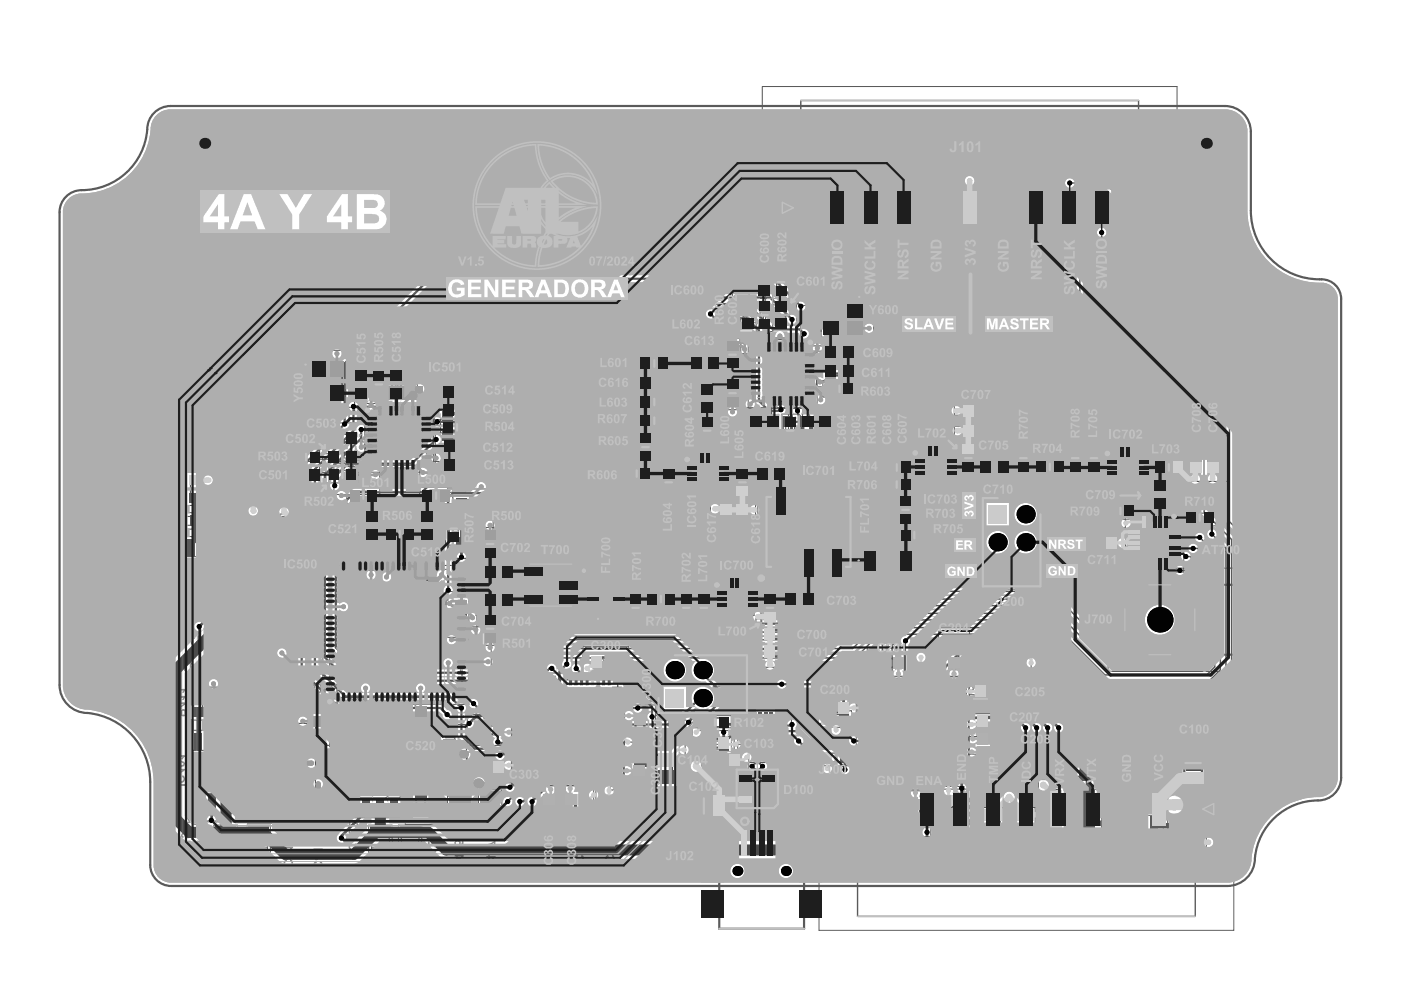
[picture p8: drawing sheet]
<svg xmlns="http://www.w3.org/2000/svg" width="297mm" height="210mm" viewBox="0 0 297 210" stroke-linecap="round" stroke-linejoin="round" font-family="sans-serif">
<g fill="none" stroke="#5a5a5a" stroke-width=".21">
<path d="M161.3 18.3h87.7v31.9h-87.7zM158.5 54.8h6.5v9.7h-6.5zM163.5 56.2h3.5v7h-7v7h3.5zM73.1 76.5h6.6v9.7h-6.6zM77.1 76.3h11.2v9.6h-11.2zM78.4 77.8h3.5v7h-3.5zM80.6 76.5h6.5v9.7h-6.5zM81.8 76.3v9.6M83.6 76.3v9.6M91.9 79.7h9.6v10.3h-9.6zM133.6 77.8h9.7v6.6h-9.7zM134.9 75.2h7v3.5h-7z"/>
<path d="M144.3 73.7h9.7v6.5h-9.7zM146.4 79.5h6.5v9.7h-6.5zM150.8 68.3h9.7v6.5h-9.7zM153.2 79.7h3.5v7h-3.5zM153.2 71.6h3.5v6.9h-3.5zM155 61.8h6.5v9.7h-6.5zM158.3 71.8h14.6v14.6h-14.6zM162 61.8h6.5v9.7h-6.5zM169.4 64.6h6.6v9.7h-6.6zM172.8 76.7h9.6M172.8 71.3h9.6v11.9h-9.6zM172.8 77.8h9.6"/>
<path d="M172.8 75.3h9.6M51.1 97h4.9v9.6h-4.9zM57.6 97h5v9.6h-5zM59.9 97.2h9.7v6.5h-9.7zM61.3 95h7v3.5h-7zM67.6 93.4h9.7M67.6 89.5h9.7v10.5h-9.7zM67.6 96h9.7M69 98.7h6.9v3.5h-6.9zM70.6 98.1h9.7v6.5h-9.7zM77.2 85.4h14.5v14.5h-14.5zM91.6 85.1h9.7v10.2h-9.7z"/>
<path d="M91.6 91.6h9.7M91.6 88.8h9.7M91.9 86.2h9.6M91.9 83.4h9.6M92.1 91.1h9.7v10.5h-9.7zM92.1 95.1h9.7M93.2 88.7h7v3.5h-7zM98.5 97.6v6.6h-9.7v-6.6h13M131.2 98.5h7v3.4h-7zM134.8 91.1h3.5v7h-3.5zM134.9 87.3h7v3.5h-7zM134.9 83.3h7v3.5h-7z"/>
<path d="M139.7 98.6h3.5v7h-3.5zM144.8 95.3h9.9v9.9h-9.9zM147.9 87.6h3.5v7h-3.5zM155.3 98.6h3.5v7h-3.5zM156.6 86.3h21.2v9.7h-21.2zM158.3 96.9h9.7v6.6h-9.7zM160.3 86.3v9.7M163.1 86.3v9.7M163.3 86.3v9.7M165.4 87.6h3.5v7h-3.5zM166.8 86.3v9.7M167.2 86.3v9.7"/>
<path d="M167.6 86.3v9.7M169.8 86.3v9.7M171.3 86.3v9.7M172.8 81.8h9.6M173.8 86.3v9.7M174.1 80.5h7v3.5h-7zM174.2 86.3v9.7M186.2 97.2h7v3.5h-7zM193 93.9h9.9v9.9h-9.9zM201.9 83.7h9.7v10.7h-9.7zM201.9 90.2h9.7M201.9 87.9h9.7"/>
<path d="M203.1 93.4h3.5v7h-3.5zM205.6 95.5h9.7v6.6h-9.7zM214.8 93.4h3.5v7h-3.5zM218.6 97.1h7v3.5h-7zM225.7 93.4h3.5v7h-3.5zM229.7 93.4h3.5v7h-3.5zM233.7 94h9.9v9.9h-9.9zM242.2 99.8h6.5v9.7h-6.5zM243.8 97.2h7v3.5h-7zM249.8 92.2h10v9.7h-10zM253.3 92.2v9.7M256.3 92.2v9.7"/>
<path d="M35.8 108.5h7v3.5h-7zM38.4 113.5h13.1v17.6h-13.1zM41.7 107v6.5h9.7v-6.5h-11.9v-7h3.5v7M43.1 103.8h7v3.5h-7zM68.3 118.2h30.9v30.9h-30.9zM73.4 103.1h7v3.5h-7zM75.5 106.3h6.5v9.7h-6.5zM81.1 111.3h7v3.5h-7zM87.1 106.3h6.6v9.7h-6.6zM88.8 103.1h7v3.5h-7zM94.2 108.4h3.5v6.9h-3.5zM94.7 111.6h10.7v7h-3.5v-7"/>
<path d="M94.7 103.5h9.6v14.6h-9.6zM94.7 107.4h9.6M94.7 113.9h9.6M94.7 110h9.6M100.7 117.7h9.7v12.5h-9.7zM150.3 104.9h10v9.7h-10zM153.8 104.9v9.7M156.8 104.9v9.7M186.2 100.8h7v3.5h-7zM189.8 104.4h3.5v7h-3.5zM189.9 111.5h7v3.5h-7zM207.4 104.8h13.3v19.9h-13.3z"/>
<path d="M228.5 111.6h9.6v6.5h-9.6zM233.5 106.4h7v3.5h-7zM238.1 108.7h12.3v12.3h-12.3zM250.3 107.8h7v3.5h-7zM45.7 132.2h9.6v4.9h-9.6zM45.7 138.7h9.6v5h-9.6zM50.8 122.2h6.5v9.6h-6.5zM71.1 120.7h9.7v6.5h-9.7zM85.1 120.5h9.7v6.5h-9.7zM94.4 125.2h6.5v9.6h-6.5zM97.4 132.6h6.5v9.7h-6.5zM100.7 123.7h9.7"/>
<path d="M100.7 124.2h9.7M101.9 129.5h3.5v7h-3.5zM123.3 136.8h9.7v6.5h-9.7zM132.7 125.1h3.5v7h-3.5zM136.3 125h7v3.5h-7zM138.8 138.1h19.8v13.3h-19.8zM143.4 125.1h3.5v7h-3.5zM147.2 125.1h3.5v7h-3.5zM151.1 121.8h9.9v9.9h-9.9zM159.9 134.7h9.7M159.9 130.9h9.7v10.3h-9.7zM159.9 137.5h9.7"/>
<path d="M161.2 125.1h3.5v7h-3.5zM164.4 123.5h9.6v6.5h-9.6zM183.5 137h9.7v6.5h-9.7zM198.6 133.6h6.5v9.6h-6.5zM39.8 154.5h13.1v17.6h-13.1zM40.2 145.4h3.5v7h-3.5zM44.4 145.4h3.5v7h-3.5zM47.5 144h6.5v9.7h-6.5zM53.7 145.4h3.5v7h-3.5zM65.2 155h7v3.5h-7zM65.2 150.9h7v3.4h-7zM72 149.3h9.7v6.6h-9.7z"/>
<path d="M72.4 155.5h13.1v17.5h-13.1zM81.5 150.9h7v3.4h-7zM85.7 147.5h6.6v9.7h-6.6zM98.9 151.2h9.6v6.5h-9.6zM98.9 159.1h9.6v6.5h-9.6zM108.2 142.4h23.9v23.9h-23.9zM132.1 149.2h6.6v9.6h-6.6zM146.4 154h9.7v6.5h-9.7zM147.8 151.1h6.9v3.5h-6.9zM147.8 156h6.9v3.5h-6.9zM148.7 157.5h9.7v6.5h-9.7zM171.8 146.5h9.7v6.6h-9.7z"/>
<path d="M173.2 150.4h7v3.5h-7zM173.4 158.5h7v3.5h-7zM181.1 143.1h23.9v23.9h-23.9zM204.5 143.1h9.6v6.5h-9.6zM204.9 153.1h9.7M204.9 149.3h9.7v13.1h-9.7zM204.9 159.6h9.7M204.9 155.9h9.7M226.3 157.3h6.5v9.7h-6.5zM228 148.3h5v9.6h-5zM233.1 159.2h13v17.6h-13zM235.7 148.3h5v9.6h-5z"/>
<path d="M250 156.7h4.9v9.6h-4.9zM251.1 152.9h9.6v5h-9.6zM45.3 174.6h4.9v9.6h-4.9zM52.3 174.6h4.9v9.6h-4.9zM52.4 164.5h6.5v9.7h-6.5zM58.8 167.1h4.9v9.6h-4.9zM64.8 167.1h5v9.6h-5zM78 174.6h4.9v9.6h-4.9zM84.3 174.6h4.9v9.6h-4.9zM85.7 164.8h6.6v9.6h-6.6zM94.7 167.1h4.9v9.6h-4.9zM101.2 167.1h5v9.6h-5z"/>
<path d="M112.8 166.2h19.3v9.6h-19.3zM117.4 166.2v9.6M119.3 166.2v9.6M119.5 166.2v9.6M124 166.2v9.6M125.6 166.2v9.6M126.1 166.2v9.6M131.9 160.1h6.5v9.7h-6.5zM144.1 168.1h9.6v4.9h-9.6zM173.3 165h87.7v31.9h-87.7zM190.4 167.3h6.5v9.7h-6.5zM194.5 177.4h7v3.5h-7z"/>
<path d="M197.4 166.4h6.5v9.7h-6.5zM207.3 170.9h4.9v9.6h-4.9zM214.1 170.9h4.9v9.6h-4.9zM227.2 178.1h7v3.5h-7zM234.3 176.6h9.7v6.5h-9.7zM248.2 173h7v3.5h-7zM248.2 176.7h7v3.5h-7z"/>
<circle cx="24.7" cy="48.9" r="3.8"/>
<circle cx="271.8" cy="69.9" r="3.8"/>
<circle cx="24.7" cy="104.8" r="3.8"/>
<circle cx="271.8" cy="104.8" r="3.8"/>
<circle cx="24.7" cy="139.7" r="3.8"/>
<circle cx="205.5" cy="145.7" r=".47"/>
<circle cx="129.5" cy="166.7" r=".47"/>
<circle cx="271.8" cy="160.7" r="3.8"/>
</g>
<g fill="none" stroke="#5a5a5a" stroke-width=".23">
<path d="M164.3 57.8h1.9v3.7h-1.9zM62.2 74.1h12.8v13.1h-12.8zM79.2 79.5h1.9v3.7h-1.9zM136.6 76h3.7v1.8h-3.7zM154 73.2h1.9v3.7h-1.9zM159.8 73.3h11.6v11.6h-11.6zM160.8 64.8h1.9v3.7h-1.9zM170.2 73.3l1.2 1.2M171.8 60.4h13v12.8h-13zM51.7 98.1h3.7v7.5h-3.7zM58.2 98.1h3.8v7.5h-3.8zM62.9 95.8h3.7v1.8h-3.7z"/>
<path d="M70.6 99.5h3.7v1.9h-3.7zM78.6 86.8h11.7v11.7h-11.7zM79.8 86.8l-1.2 1.2M94.8 89.5h3.8v1.9h-3.8zM132.8 99.3h3.8v1.8h-3.8zM135.6 92.7h1.9v3.8h-1.9zM136.6 88.1h3.7v1.9h-3.7zM136.6 84.1h3.7v1.9h-3.7zM146.2 96.7h7v7h-7zM147.4 96.7l-1.2 1.2M148.7 89.3h1.8v3.7h-1.8zM154 81.3h1.9v3.8h-1.9z"/>
<path d="M166.2 89.3h1.9v3.7h-1.9zM175.7 81.3h3.8v1.9h-3.8zM187.9 98h3.7v1.9h-3.7zM194.5 95.3h7v7h-7zM195.7 95.3l-1.2 1.2M203.9 95.1h1.9v3.7h-1.9zM215.6 95.1h1.9v3.7h-1.9zM220.3 97.9h3.7v1.8h-3.7zM226.5 95.1h1.9v3.7h-1.9zM230.5 95.1h1.9v3.7h-1.9zM235.2 95.4h6.9v7h-6.9zM236.3 95.4l-1.1 1.2"/>
<path d="M245.4 98h3.8v1.8h-3.8zM37.5 109.3h3.7v1.8h-3.7zM39.2 117.8h11.5v9.1h-11.5zM40.3 101.6h1.8v3.7h-1.8zM44.7 104.6h3.7v1.9h-3.7zM50.4 109.3h14.2v14h-14.2zM60.2 112.1h2v8.4h-1.9l-.4 .4h-4.7l-.5-.4h-1.8v-8.4h1.8l.5-.5h4.7l.4 .5M69.8 119.6h27.9v28h-27.9zM75 103.9h3.7v1.9h-3.7zM82.7 112.1h3.7v1.8h-3.7zM90.4 103.9h3.7v1.9h-3.7zM95.1 110h1.8v3.7h-1.8z"/>
<path d="M102.8 113.2h1.8v3.8h-1.8zM108.6 117h15.9v13.6h-15.9zM140.5 100.2h1.9v3.7h-1.9zM156.1 100.2h1.9v3.7h-1.9zM159.8 102.2h22.5v20.7h-22.5zM162.2 105.2h17.7v14.7h-17.7zM180.5 112.7h14.7v11.8h-14.7zM184.1 116.7h7.5v3.8h-7.5zM187.8 101.6h3.8v1.9h-3.8zM190.6 106h1.9v3.8h-1.9zM191.6 112.3h3.7v1.9h-3.7zM207.9 105.4h12.2v18.7h-12.2z"/>
<path d="M235.2 107.2h3.7v1.9h-3.7zM239.6 110.2h9.3v9.3h-9.3zM247.8 110.2l1.1 1.2M252 108.6h3.7v1.8h-3.7zM46.8 132.8h7.5v3.7h-7.5zM46.8 139.3h7.5v3.8h-7.5zM50.7 123.9l-3 3M102.8 131.2h1.8v3.7h-1.8zM121.9 121.2h12.6v11.1h-12.6zM125.8 125.3h4.7v2.9h-4.7zM133.5 126.8h1.9v3.7h-1.9zM138 125.8h3.7v1.9h-3.7z"/>
<path d="M139.3 138.7h18.7v12.1h-18.7zM144.3 126.8h1.8v3.7h-1.8zM148 126.8h1.8v3.7h-1.8zM152.5 123.3h7v6.9h-7zM153.7 123.3l-1.2 1.1M162 126.8h1.8v3.7h-1.8zM205.1 134.2h13.1v12.8h-13.1zM234.4 120.2h40.4v21.9h-40.4zM40.6 158.8h11.5v9.1h-11.5zM41 147h1.8v3.7h-1.8zM45.2 147h1.8v3.7h-1.8zM52.5 153.1h14.2v13.9h-14.2z"/>
<path d="M54.5 147h1.9v3.7h-1.9zM62.3 155.9h2v8.3h-1.9l-.4 .5h-4.7l-.5-.5h-1.8v-8.3h1.8l.5-.5h4.7l.4 .5M66.9 151.7h3.7v1.8h-3.7zM66.9 155.9h3.7v1.8h-3.7zM69.8 146.4l1.1 1.2M73.3 159.7h11.4v9.1h-11.4zM83.2 151.7h3.7v1.8h-3.7zM84.5 153.3h14.2v14h-14.2zM94.3 156.1h1.9v8.4h-1.8l-.5 .4h-4.7l-.4-.4h-1.9v-8.4h1.9l.4-.5h4.7l.5 .5M131.9 157h13.1v12.8h-13.1zM149.4 151.9h3.7v1.9h-3.7zM149.4 156.8h3.7v1.9h-3.7z"/>
<path d="M155.3 149.2h12.2v12.1h-12.2zM174.8 151.2h3.7v1.9h-3.7zM175 159.4h3.8v1.8h-3.8zM228.6 149.3h3.8v7.5h-3.8zM236.3 149.3h3.8v7.5h-3.8zM247.1 157.8h10.7v19.3h-10.7zM250.6 157.7h3.7v7.5h-3.7zM252.2 153.5h7.5v3.8h-7.5zM45.9 175.7h3.7v7.4h-3.7zM52.1 164.9l-3 3M52.9 175.7h3.7v7.4h-3.7zM59.4 168.2h3.7v7.5h-3.7z"/>
<path d="M65.5 168.2h3.7v7.5h-3.7zM78.6 175.7h3.7v7.4h-3.7zM84.7 165.8l-3 3M84.9 175.7h3.7v7.4h-3.7zM95.3 168.2h3.7v7.5h-3.7zM101.8 168.2h3.8v7.5h-3.8zM145.2 168.7h7.4v3.7h-7.4zM155.9 162.9h8.7v8.1h-8.7zM158.6 163.4h3.3v7h-3.3zM159.1 166.9h2.3M160.2 165.8v2.3M196.1 178.2h3.8v1.9h-3.8z"/>
<path d="M207.9 171.9h3.7v7.5h-3.7zM214.7 171.9h3.7v7.5h-3.7zM224 175.4l.5 .5h4.6l.5-.5h1.8v-8.4h-1.8l-.5-.4h-4.6l-.5 .4h-1.9v8.4h2M228.9 178.9h3.7v1.9h-3.7zM233.9 164.2h-14.2v14h14.2v-14.8h11.4v9.1h-11.4M236.9 163.4l-3 3M249.9 173.8h3.7v1.9h-3.7zM249.9 177.5h3.7v1.9h-3.7z"/>
</g>
<g fill="none" stroke="#5a5a5a" stroke-width=".47">
<path d="M13.7 41.9a4.7 4.7 0 0 1 3.6-1.7 14 14 0 0 0 13.9-13.7 5 5 0 0 1 4.9-4.1h223.1a5.5 5.5 0 0 1 5.4 5.5v16.7a14.7 14.7 0 0 0 15.7 14.6 4.1 4.1 0 0 1 3.4 4v101.3a4.9 4.9 0 0 1-4.8 4.9 13.5 13.5 0 0 0-13.5 13.2 5.9 5.9 0 0 1-5.8 4.9h-223.4a4.4 4.4 0 0 1-4.4-4.5v-17.5a14.7 14.7 0 0 0-14.2-14.7 5.9 5.9 0 0 1-5-5.9v-100a4.7 4.7 0 0 1 1.1-3zM160.8 57.8h1.9v3.7h-1.9zM66.5 76.9h5.8v7.5h-5.8zM75.5 79.5h1.8v3.7h-1.8zM79.4 79.2h1.9v3.8h-1.9zM82.9 79.5h1.9v3.7h-1.9zM84.1 79.2h1.9v3.8h-1.9zM147.3 76h3.7v1.8h-3.7zM153.8 70.6h3.7v1.9h-3.7zM157.3 64.8h1.9v3.7h-1.9zM164.3 64.8h1.9v3.7h-1.9zM171.8 67.6h1.8v3.7h-1.8z"/>
<path d="M174.6 64.7h7.4v5.8h-7.4zM175.7 79h3.8M175.7 73.7h3.8v1.8h-3.8zM175.7 77.6h3.8v3.3h-3.8zM175.7 79.5h3.8M62.9 99.5h3.7v1.9h-3.7zM70.6 91.8h3.7v1.9h-3.7zM70.6 95.8h3.7v1.8h-3.7zM91.8 100h3.7v1.8h-3.7zM94.6 87.4h3.7v1.9h-3.7zM94.6 91.1h3.7v1.9h-3.7zM94.8 82h3.8v1.9h-3.8z"/>
<path d="M94.8 85.8h3.8v1.8h-3.8zM95.1 93.4h3.7v1.9h-3.7zM95.1 97.4h3.7v1.9h-3.7zM136.6 80.2h3.7v1.8h-3.7zM148.7 82.5h1.8v3.7h-1.8zM158.9 89.3h1.9v3.7h-1.9zM161.3 99.3h3.7v1.8h-3.7zM162.6 89.3h1.9v3.7h-1.9zM165.6 89.3h1.9v3.7h-1.9zM169.6 89.3h2.2v3.7h-2.2zM170 89.3v3.7M171.4 89.3v3.7"/>
<path d="M173.6 89.3h1.9v3.7h-1.9zM204.9 86h3.7v1.9h-3.7zM204.9 90.2h3.7v1.9h-3.7zM208.6 97.9h3.7v1.8h-3.7zM252.1 95.2h1.9v3.7h-1.9zM255.6 95.2h1.9v3.7h-1.9zM44.7 109.3h3.7v1.8h-3.7zM73.6 100.4h3.7v1.9h-3.7zM77.8 109.3h1.9v3.7h-1.9zM89.5 109.3h1.8v3.7h-1.8zM97.6 113.9h3.8v1.9h-3.8zM97.6 109.8h3.8v1.8h-3.8z"/>
<path d="M97.6 105.8h3.8v1.9h-3.8zM103.7 120h3.7v1.9h-3.7zM112.1 119.4h8.9v8.8h-8.9zM152.6 107.9h1.9v3.7h-1.9zM156.1 107.9h1.9v3.7h-1.9zM231.4 113.9h3.8v1.9h-3.8zM244.5 102.8h1.9v3.7h-1.9zM53.1 125.1h1.9v3.7h-1.9zM74.1 123h3.7v1.9h-3.7zM88.1 122.8h3.7v1.9h-3.7zM96.7 128.1h1.9v3.8h-1.9zM99.7 135.6h1.9v3.7h-1.9z"/>
<path d="M103.7 126.1h3.7v1.8h-3.7zM126.3 139.1h3.7v1.9h-3.7zM162.9 137h3.7v1.9h-3.7zM162.9 133.3h3.7v1.8h-3.7zM167.3 125.8h3.8v1.9h-3.8zM186.5 139.3h3.7v1.9h-3.7zM200.9 136.5h1.9v3.8h-1.9zM207.9 136.9h7.5v5.8h-7.5zM238 123.7h34.5v14.8h-34.5zM252.8 123.7v14.8M49.8 147h1.9v3.7h-1.9zM75 151.7h3.7v1.8h-3.7z"/>
<path d="M88.1 150.5h1.8v3.7h-1.8zM101.8 153.5h3.8v1.9h-3.8zM134.5 152.1h1.8v3.8h-1.8zM134.7 159.7h7.5v5.8h-7.5zM149.4 156.3h3.7v1.9h-3.7zM151.7 159.8h3.7v1.9h-3.7zM157.9 151.8h7v7h-7zM174.8 148.9h3.7v1.8h-3.7zM207.4 145.4h3.8v1.8h-3.8zM207.9 155.4h3.7v1.9h-3.7zM207.9 151.7h3.7v1.8h-3.7zM207.9 158.2h3.7v1.9h-3.7z"/>
<path d="M54.7 167.5h1.9v3.7h-1.9zM88.1 167.7h1.8v3.8h-1.8zM101.8 161.5h3.8v1.8h-3.8zM115.1 169.1h1.9v3.8h-1.9zM119.8 169.1h1.8v3.8h-1.8zM121.9 169.1h1.8v3.8h-1.8zM127.9 169.1h1.9v3.8h-1.9zM134.2 163.1h1.9v3.7h-1.9zM152.2 175.6h17.9v20.9h-17.9zM192.7 170.3h1.9v3.7h-1.9zM199.7 169.4h1.9v3.7h-1.9zM228.6 160.3h1.9v3.7h-1.9z"/>
<path d="M237.3 178.9h3.7v1.9h-3.7zM250.6 162.2h3.7v7.4h-3.7z"/>
</g>
<path d="M169.4 21.3h71.5v23h-71.5zM165.5 42.8l2.3 1.2-2.3 1.1zM109.6 143.8h21.1v21.1h-21.1zM182.5 144.5h21.1v21.1h-21.1zM181.4 170.8h71.5v23.1h-71.5zM254.5 171.2l2.3-1.2v2.4z" fill="none" stroke="#5a5a5a" stroke-width=".3"/>
<g fill="none" stroke="#8c8c8c" stroke-width=".47">
<path d="M39.2 118.4h11.5v7.8h-11.5zM39.3 109.5v1.4M40.5 103.5h1.4M46.6 104.9v1.4M50.5 109.8l.7 .4M50.5 109.8h2.6M51.2 109.3l-.7 .5M51.9 101.8h3.3M55.7 111.6h3.7M58.5 101.8h3.2M50.5 133v3.3M50.5 139.6v3.2"/>
<path d="M51 127v3.5M55.7 120.9h3.7M40.6 159.4h11.5v7.8h-11.5zM41.2 148.9h1.4M45.4 148.9h1.4M54.7 148.9h1.4M57.8 155.4h3.7M68.7 151.9v1.4M68.7 156.1v1.4M85 151.9v1.4M89.7 155.6h3.7M151 145.4l.5 .2"/>
<path d="M151.2 152.1v1.4M151.2 157v1.4M151.5 144.9l-.5 .5M157 144.5l-6 .9M176.7 151.4v1.4M176.9 159.6v1.4M228.9 153.1h3.2M233.5 159.8v3.5M236.6 153.1h3.2M255.9 153.8v3.2M46.1 179.4h3.3M52.4 168v3.5"/>
<path d="M52.9 172.9h.4M53.1 179.4h3.3M53.3 172.9l-.2 .4M53.3 172.9l-1.8 .9h-8.4M57.8 164.7h3.7M59.6 171.9h3.3M65.7 171.9h3.3M73.3 160.3h11.4v7.8h-11.4zM78.8 179.4h3.3M85.1 169v3.5M85.1 179.4h3.3M89.7 164.9h3.7"/>
<path d="M95.5 171.9h3.3M102.1 171.9h3.2M198 178.4v1.4M208.1 175.7h3.3M214.9 175.7h3.3M224.9 175.9h3.7M224.9 166.6h3.7M230.7 179.2v1.4M233.9 164.1h11.4v7.8h-11.4zM251.7 174v1.4M251.7 177.8v1.4"/>
</g>
<path d="M110.4 143.8h-.8v.8M129.9 143.8h.8v.8M183.4 144.5h-.9v.8M202.8 144.5h.8v.8M109.6 164.1v.8h.8M130.7 164.1v.8h-.8M182.5 164.8v.8h.9M203.6 164.8v.8h-.8" fill="none" stroke="#8c8c8c" stroke-width=".3"/>
<path d="M158.7 142.3h4.4v2.9h-4.4z" fill-rule="evenodd" fill="#8c8c8c"/>
<g fill="#fff">
<path d="M161.2 142.7h1.5v2h-1.5v-.3h1v-.5h-.9v-.4h.9v-.4h-1z"/>
<path d="M159.7 143.2l.7-.1v.5h-.6zM159.3 143a.56 .56 0 0 0 .5 .9l-.7 .8h.5l.5-.8h.3v.8h.4v-2l-1.2 .1z"/>
</g>
<path d="M158.6 146.3h6.7v2.9h-6.7z" fill-rule="evenodd" fill="#8c8c8c"/>
<g fill="#fff">
<path d="M163.1 147l.5-.2a1.02 1.02 0 0 1 1.1 1.3 1.02 1.02 0 0 1-1.7 .4v-.8h.8v.3h-.4v.3a.63 .63 0 0 0 1-.5 .63 .63 0 0 0-.9-.6l-.1 .2-.4-.1z"/>
<path d="M161.1 146.8h.3v1.3l.8-1.3h.4v1.9h-.4v-1.3l-.7 1.3h-.4z"/>
<path d="M159.6 147.2l.7-.1v1.3h-.4a.61 .61 0 0 1-.4-.9zM159.2 147.1l-.1 .4a.88 .88 0 0 0 .8 1.2h.8v-1.9h-.9z"/>
</g>
<path d="M153.3 131.8h3v6.7h-3z" fill-rule="evenodd" fill="#8c8c8c"/>
<g fill="#fff">
<path d="M153.9 132.6h.1a1.03 1.03 0 0 1 1.5-.1 1.03 1.03 0 0 1-.1 1.6h-.7v-.9h.3v.5l.3-.1a.63 .63 0 0 0-.5-.9 .63 .63 0 0 0-.7 .8l.3 .1-.1 .5-.1-.1a.97 .97 0 0 1-.3-1.4z"/>
<path d="M153.8 134.5h1.9v.3h-1.3l1.3 .8v.4h-1.9v-.3h1.3l-1.3-.9z"/>
<path d="M154.1 136.8h1.3v.3a.67 .67 0 0 1-1.1 .4zM153.8 136.4v.8a.99 .99 0 0 0 1 .8 .99 .99 0 0 0 .9-.9v-.7z"/>
</g>
<path d="M132.8 145.7h5.6v2.9h-5.6z" fill-rule="evenodd" fill="#8c8c8c"/>
<g fill="#fff">
<path d="M136.8 146.4a.61 .61 0 0 1 .6-.2 .61 .61 0 0 1 .5 .5l-.4 .1a.24 .24 0 0 0-.3-.3 .24 .24 0 0 0-.2 .3 .24 .24 0 0 0 .4 .1v.3a.31 .31 0 0 0-.4 .1 .31 .31 0 0 0 .1 .4 .31 .31 0 0 0 .4 0h.4a.61 .61 0 0 1-1 .4 .61 .61 0 0 1 .1-1l-.3-.3z"/>
<path d="M134.7 146.2h.4l.4 1.5 .6-1.5h.4l-.7 1.9h-.4z"/>
<path d="M133.5 146.4a.61 .61 0 0 1 .6-.2 .61 .61 0 0 1 .4 .5l-.3 .1a.24 .24 0 0 0-.3-.3 .24 .24 0 0 0-.2 .3 .24 .24 0 0 0 .4 .1v.3a.31 .31 0 0 0-.4 .1 .31 .31 0 0 0 .1 .4 .31 .31 0 0 0 .4 0h.3a.61 .61 0 0 1-.9 .4 .61 .61 0 0 1 0-1l-.2-.3z"/>
</g>
<path d="M146.8 130.4h3v8.1h-3z" fill-rule="evenodd" fill="#8c8c8c"/>
<g fill="#fff">
<path d="M147.3 130.9h1.9v.4h-1.2l1.2 .7v.5h-1.9v-.4h1.3l-1.3-.8z"/>
<path d="M147.4 135a.59 .59 0 0 1 .7-.1 .59 .59 0 0 1 .3 .6h.1a.28 .28 0 0 0 .3 .4 .28 .28 0 0 0 .1-.5l-.2-.3h-.1v-.4l.1 .1a.76 .76 0 0 1 .6 .9 .76 .76 0 0 1-.9 .5l-.2-.2-.2-.5a.26 .26 0 0 0-.1-.3 .26 .26 0 0 0-.4 .2 .26 .26 0 0 0 .2 .3l.2 .1v.4h-.3a.6 .6 0 0 1-.3-.8z"/>
<path d="M147.3 136.5h.3v.6h1.6v.3h-1.6v.6h-.3z"/>
<path d="M147.6 133.2h.5v.4a.27 .27 0 0 1-.2 .5 .27 .27 0 0 1-.3-.4zM147.3 132.9v.9a.54 .54 0 0 0 .5 .6 .54 .54 0 0 0 .6-.5l.8 .7v-.5l-.7-.5v-.4h.7v-.3z"/>
</g>
<path d="M221.3 113.6h8v2.9h-8z" fill-rule="evenodd" fill="#8c8c8c"/>
<g fill="#fff">
<path d="M227.3 114.1h.4v1.3l.8-1.3h.4v1.9h-.4v-1.2l-.8 1.2h-.4z"/>
<path d="M223.7 114.2l.2-.1a.63 .63 0 0 1 .9 .1 .63 .63 0 0 1-.1 .9l-.5 .1a.29 .29 0 0 0-.4 .3 .29 .29 0 0 0 .5 .2h.2l.2-.3 .3 .1a.75 .75 0 0 1-.9 .6 .75 .75 0 0 1-.5-1l.8-.3a.19 .19 0 0 0 .2-.3 .19 .19 0 0 0-.3-.1l-.8 .3z"/>
<path d="M221.8 114.1h1.5v.3h-.6v1.6h-.4v-1.6h-.5z"/>
<path d="M225.7 114.5l.8-.1v.5h-.7zM225.4 114.4a.53 .53 0 0 0 0 .5 .53 .53 0 0 0 .4 .3l-.7 .8h.5l.6-.8h.3v.8h.4v-1.9h-1.2z"/>
</g>
<path d="M221.3 119.6h6.7v2.9h-6.7z" fill-rule="evenodd" fill="#8c8c8c"/>
<g fill="#fff">
<path d="M225.8 120.4l.5-.3a1.03 1.03 0 0 1 1.1 1.4 1.03 1.03 0 0 1-1.7 .3v-.8h.8v.3h-.4v.3a.65 .65 0 0 0 1-.5 .65 .65 0 0 0-.8-.7l-.2 .3-.4-.1z"/>
<path d="M223.8 120.1h.3v1.3l.9-1.3h.3v1.9h-.3v-1.3l-.8 1.3h-.4z"/>
<path d="M222.3 120.5l.6-.1v1.3h-.3a.66 .66 0 0 1-.4-1zM221.9 120.3l-.1 .6a.89 .89 0 0 0 .8 1.1h.8v-1.9h-.9z"/>
</g>
<path d="M203 113.4h4.4v2.9h-4.4z" fill-rule="evenodd" fill="#8c8c8c"/>
<g fill="#fff">
<path d="M205.5 113.9h1.5v1.9h-1.5v-.3h1v-.5h-.9v-.3h.9v-.5h-1z"/>
<path d="M204 114.3l.8-.1v.5h-.7zM203.6 114.2a.6 .6 0 0 0 .5 .8l-.3 .1-.4 .7h.5l.6-.8h.3v.8h.3v-1.9h-1z"/>
</g>
<path d="M200.9 119.3h6.6v3h-6.6z" fill-rule="evenodd" fill="#8c8c8c"/>
<g fill="#fff">
<path d="M205.3 120.2h.1a.99 .99 0 0 1 1.3-.1 .99 .99 0 0 1 .2 1.3 .99 .99 0 0 1-1.3 .3l-.4-.1v-.9h.9v.4h-.5v.2a.65 .65 0 0 0 1-.2 .65 .65 0 0 0-.4-.9h-.4l-.1 .3-.5-.1z"/>
<path d="M203.3 119.9h.4v1.3l.8-1.3h.4v1.9h-.4v-1.3l-.8 1.3h-.4z"/>
<path d="M201.8 120.3l.7-.1v1.3h-.3a.73 .73 0 0 1-.4-1.2zM201.4 120.2l-.1 .4a.84 .84 0 0 0 .9 1.2h.7v-1.9h-.9z"/>
</g>
<path d="M202 107.3h5.5v2.9h-5.5z" fill-rule="evenodd" fill="#8c8c8c"/>
<g fill="#fff">
<path d="M206 108a.61 .61 0 0 1 .6-.2 .61 .61 0 0 1 .4 .5l-.3 .1a.26 .26 0 0 0-.3-.3 .26 .26 0 0 0-.2 .3 .26 .26 0 0 0 .3 .2v.3a.3 .3 0 0 0-.4 .1 .3 .3 0 0 0 .2 .4 .3 .3 0 0 0 .4-.2h.3a.6 .6 0 0 1-.9 .5 .6 .6 0 0 1 0-1l-.3-.3z"/>
<path d="M203.8 107.8h.4l.5 1.5 .5-1.5h.5l-.8 1.9h-.4z"/>
<path d="M202.6 108a.61 .61 0 0 1 .7-.2 .61 .61 0 0 1 .4 .5l-.4 .1a.24 .24 0 0 0-.2-.3 .24 .24 0 0 0-.2 .3 .24 .24 0 0 0 .3 .2v.3a.3 .3 0 0 0-.4 .1 .3 .3 0 0 0 .1 .4 .3 .3 0 0 0 .4-.2h.4a.6 .6 0 0 1-.9 .5 .6 .6 0 0 1 0-1l-.3-.3z"/>
</g>
<g fill="#8c8c8c">
<path d="M157.2 67.2a.97 .97 0 0 1 1.5 .2 .97 .97 0 0 1-.6 1.4l-.4 .1-.4-.2-.2-.5 .4-.1a.5 .5 0 0 0 .6 .4 .5 .5 0 0 0 .3-.7 .47 .47 0 0 0-.3-.6 .47 .47 0 0 0-.6 .3l-.4-.1z"/>
<path d="M154.4 66.9h.3l.6 .5v.3l-.6-.3v1.4h-.3z"/>
<path d="M152.6 66.9h1l.2 1-.3 .1a.33 .33 0 0 0-.5-.1 .33 .33 0 0 0 0 .5 .33 .33 0 0 0 .4 .1v-.2h.4v.2a.66 .66 0 0 1-.9 .3 .66 .66 0 0 1-.3-.8 .66 .66 0 0 1 .8-.4l-.1-.3h-.7z"/>
<path d="M175.3 71.7l.5-.3 .1 .4a.44 .44 0 0 0-.4 .4 .44 .44 0 0 0 .5 .5h.1a.49 .49 0 0 0 .7-.2 .49 .49 0 0 0-.3-.7l.1-.4a.86 .86 0 0 1 .5 1 .86 .86 0 0 1-.9 .7h-.2a.92 .92 0 0 1-.7-1.4z"/>
<path d="M175.2 68.7h2v.3l-.4 .3-.2 .3h-.3l.3-.5h-1.4z"/>
<path d="M178.9 75.7l.7-.2a.97 .97 0 0 1 .8 1.2 .97 .97 0 0 1-1.3 .6l-.3-.4 .3-.2a.49 .49 0 0 0 .7 .4 .49 .49 0 0 0 .2-.7 .46 .46 0 0 0-.3-.5 .46 .46 0 0 0-.6 .2l-.3-.1z"/>
<path d="M176 75.5h.3l.6 .5v.3l-.5-.3v1.4h-.4z"/>
<path d="M107.9 87.3l.5-.2a.96 .96 0 0 1 1 1.3 .96 .96 0 0 1-1.5 .5l-.2-.4 .4-.1a.48 .48 0 0 0 .7 .3 .48 .48 0 0 0 .2-.7 .45 .45 0 0 0-.3-.5 .45 .45 0 0 0-.6 .3l-.4-.1z"/>
<path d="M106.2 87.2h1l.2 1h-.3a.34 .34 0 0 0-.5-.1 .34 .34 0 0 0 0 .5 .34 .34 0 0 0 .5 .1v-.1l.4 .1a.66 .66 0 0 1-.8 .4 .66 .66 0 0 1-.5-.8 .66 .66 0 0 1 .8-.4l-.1-.4h-.7z"/>
<path d="M105 87.1h.3l.6 .5v.4l-.5-.3v1.4h-.4z"/>
<path d="M103.5 87.1h.3l.5 .5v.4l-.4-.3v1.4h-.4z"/>
<path d="M108.2 91.4l.2-.2 .4-.1a.97 .97 0 0 1 1 .6 .97 .97 0 0 1-.3 1.1l-.4 .3a.72 .72 0 0 1-1-.6l.4-.2a.5 .5 0 0 0 .7 .4 .5 .5 0 0 0 .2-.8 .45 .45 0 0 0-.4-.5 .45 .45 0 0 0-.5 .4l-.4-.2z"/>
<path d="M106.6 91.2h1l.2 1h-.3a.34 .34 0 0 0-.4-.1 .34 .34 0 0 0-.1 .5 .34 .34 0 0 0 .5 0v-.1h.3a.65 .65 0 0 1-.8 .6 .65 .65 0 0 1-.4-.9 .65 .65 0 0 1 .8-.4v-.3h-.8z"/>
<path d="M105.4 91.1h.3l.5 .5v.3l-.4-.3v1.5h-.4z"/>
<path d="M203.5 173.5l.4-.3 .2 .3a.49 .49 0 0 0-.4 .6 .49 .49 0 0 0 .7 .4l.2-.1a.42 .42 0 0 0 .4-.4 .42 .42 0 0 0-.3-.4l.1-.4a.93 .93 0 0 1 .4 1.3 .93 .93 0 0 1-1.3 .3l-.4-.3-.1-.3z"/>
<path d="M203.4 171.7h.4v.7l.3-.4a.66 .66 0 0 1 1.2-.1 .66 .66 0 0 1-.5 1v-.3a.3 .3 0 0 0 .2-.5 .3 .3 0 0 0-.5 0l-.4 .5-.7 .4z"/>
<path d="M203.5 168.8h.1a.51 .51 0 0 1 .5-.2 .51 .51 0 0 1 .4 .4 .53 .53 0 0 1 .9 .1 .53 .53 0 0 1-.5 .7l-.1-.3a.23 .23 0 0 0 .2-.2 .23 .23 0 0 0-.2-.2 .23 .23 0 0 0-.2 .3h-.3a.3 .3 0 0 0-.1-.4 .3 .3 0 0 0-.4 .1 .3 .3 0 0 0 .1 .4v.4l-.1-.1a.7 .7 0 0 1-.3-1z"/>
<path d="M188.7 174l.4-.1 .1 .3a.48 .48 0 0 0-.3 .7 .48 .48 0 0 0 .6 .2 .46 .46 0 0 0 .6-.3 .46 .46 0 0 0-.3-.6l.1-.3h.1a.91 .91 0 0 1 .3 1.3 .91 .91 0 0 1-1.3 .2l-.5-.4a.74 .74 0 0 1 .2-1z"/>
<path d="M188.5 172.3h.3v.8l.6-.5a.61 .61 0 0 1 1 .1 .61 .61 0 0 1-.6 .9v-.4a.25 .25 0 0 0 .3-.3 .25 .25 0 0 0-.4-.1l-.8 .7-.4 .1z"/>
<path d="M188.5 169.3h.3v.8l.3-.3a.7 .7 0 0 1 .9-.4 .7 .7 0 0 1 .4 .9l-.6 .3v-.4a.28 .28 0 0 0 .2-.5 .28 .28 0 0 0-.5 .1l-.6 .7-.4 .1z"/>
<path d="M142.2 169.1h.5l.4 .8 .5-.8h.5l-.7 1.2v.7h-.5v-.7z"/>
<path d="M141 169.4l.3-.2a.57 .57 0 0 1 .8 .4l-.3 .1a.21 .21 0 0 0-.2-.3 .21 .21 0 0 0-.3 .2 .21 .21 0 0 0 .2 .2l.2 .4a.31 .31 0 0 0-.4 0 .31 .31 0 0 0 0 .5 .31 .31 0 0 0 .5-.1v-.1l.4 .1a.63 .63 0 0 1-.9 .5 .63 .63 0 0 1-.1-1.1l-.3-.3z"/>
<path d="M213.1 132.8h.5l.4 .8 .5-.8h.5l-.8 1.1v.8h-.4v-.8z"/>
<path d="M211.8 133a.64 .64 0 0 1 .7-.2 .64 .64 0 0 1 .5 .5l-.4 .1a.28 .28 0 0 0-.2-.3 .28 .28 0 0 0-.3 .3 .28 .28 0 0 0 .2 .3l.6 .5 .2 .5h-1.3v-.3h.7l-.5-.5a.68 .68 0 0 1-.2-.9z"/>
<path d="M37.4 147.2h2v.3l-.6 .6h-.3l.3-.4h-1.4z"/>
<path d="M37.4 145.8h2v.3l-.4 .2-.1 .3h-.4l.3-.5h-1.4z"/>
<path d="M257.2 173.7h.3l.2 .4 .4 .2v.3l-.5-.3v1.4h-.4z"/>
<path d="M248.6 180.8h1.3v.3h-.8l.4 .8 .2 .8h-.4z"/>
<path d="M65.4 147.7h1l.2 1-.3 .1a.34 .34 0 0 0-.4-.1 .34 .34 0 0 0-.1 .5 .34 .34 0 0 0 .4 .1l.1-.2h.4a.67 .67 0 0 1-.8 .6 .67 .67 0 0 1-.5-.9 .67 .67 0 0 1 .8-.4l-.1-.3h-.7z"/>
<path d="M227.7 182.4h.1a.63 .63 0 0 1 .7-.3 .63 .63 0 0 1 .4 .6h-.3a.25 .25 0 0 0-.2-.3 .25 .25 0 0 0-.3 .3 .25 .25 0 0 0 .3 .2l.1 .3a.32 .32 0 0 0-.5 .1 .32 .32 0 0 0 .1 .5 .32 .32 0 0 0 .5-.2h.3a.61 .61 0 0 1-.9 .5 .61 .61 0 0 1 0-1.1l-.3-.2z"/>
<path d="M82 147.9h.1a.66 .66 0 0 1 .6-.2 .66 .66 0 0 1 .5 .6h-.4a.3 .3 0 0 0-.2-.3 .3 .3 0 0 0-.4 .3 .3 .3 0 0 0 .3 .3l.5 .5 .3 .5h-1.3v-.3h.7l-.3-.3a.98 .98 0 0 1-.4-1.1z"/>
<path d="M57.7 145.8h1.9v.3l-.4 .5h-.3l.2-.5h-1.4z"/>
<path d="M175.8 156.4a.67 .67 0 0 1 .7-.4 .67 .67 0 0 1 .5 .7h-.4a.3 .3 0 0 0-.4-.3 .3 .3 0 0 0 0 .5l.5 .5 .4 .6h-1.3v-.3h.7l-.4-.4a.78 .78 0 0 1-.3-.9z"/>
<path d="M173 156.1h.3l.6 .4v.4l-.5-.3v1.4h-.4z"/>
<path d="M175.5 148.1a.63 .63 0 0 1 .7-.2 .63 .63 0 0 1 .4 .6h-.3a.29 .29 0 0 0-.2-.3 .29 .29 0 0 0-.4 .2 .29 .29 0 0 0 .2 .4l.7 .6 .1 .4h-1.3v-.3h.8l-.4-.4a.77 .77 0 0 1-.3-1z"/>
<path d="M144.5 151.9h.3l.2 .3 .3 .1v.4l-.5-.3v1.4h-.3z"/>
<path d="M141.3 152h.1a.62 .62 0 0 1 1 .4l-.3 .1a.24 .24 0 0 0-.3-.3 .24 .24 0 0 0-.2 .3 .24 .24 0 0 0 .3 .1v.3a.3 .3 0 0 0-.4 .1 .3 .3 0 0 0 .1 .5 .3 .3 0 0 0 .5-.2h.3a.61 .61 0 0 1-.9 .5 .61 .61 0 0 1 0-1l-.3-.3z"/>
<path d="M151.3 160.3h.3l.6 .4v.4l-.5-.3v1.4h-.4z"/>
<path d="M148.3 160.3h.3l.6 .4v.4l-.5-.3v1.4h-.4z"/>
<path d="M198.3 181.9h.3l.2 .3 .4 .2v.3l-.5-.3v1.5h-.4z"/>
<path d="M222.8 163.1h.3v1.9h-1.3v-.3h1z"/>
<path d="M217.5 163.2a.65 .65 0 0 1 1.1 .4h-.4a.24 .24 0 0 0-.2-.2 .24 .24 0 0 0-.3 .3 .24 .24 0 0 0 .4 .1v.3a.31 .31 0 0 0-.4 .1 .31 .31 0 0 0 .1 .5 .31 .31 0 0 0 .4-.1v-.1h.4a.59 .59 0 0 1-.9 .5 .59 .59 0 0 1-.1-1l-.2-.4z"/>
<path d="M95.5 152.2h.4v1.8h-1.4v-.2h1z"/>
<path d="M90.1 152.3a.65 .65 0 0 1 .7-.2 .65 .65 0 0 1 .5 .6h-.4a.27 .27 0 0 0-.4-.2 .27 .27 0 0 0 0 .5l.7 .6 .1 .4h-1.3v-.3h.8l-.4-.4a.77 .77 0 0 1-.3-1z"/>
<path d="M68.7 163.3h.3v1h1.6v.4h-1.9z"/>
<path d="M68.7 159.2h1.9v.3l-.5 .5h-.3l.3-.5h-1.4z"/>
<path d="M65.4 117.8h.3v1.1h1.6v.3h-1.9z"/>
<path d="M244.2 158h2v.4h-2z"/>
<path d="M244.4 156.2l.4-.1 .1 .3a.49 .49 0 0 0-.4 .7 .49 .49 0 0 0 .8 .2 .46 .46 0 0 0 .5-.3 .46 .46 0 0 0-.3-.6l.1-.3h.1a.92 .92 0 0 1 .3 1.3 .92 .92 0 0 1-1.3 .3l-.1-.2a.93 .93 0 0 1-.2-1.3z"/>
<path d="M244.3 151.7a.57 .57 0 0 1 1 .2v-.1a.53 .53 0 0 1 .8 .1 .53 .53 0 0 1-.2 .8h-.3v-.3a.24 .24 0 0 0 .2-.3 .24 .24 0 0 0-.3-.2 .24 .24 0 0 0-.1 .4h-.3a.3 .3 0 0 0-.1-.4 .3 .3 0 0 0-.4 .1 .3 .3 0 0 0 .1 .5v.3l-.1-.1a.69 .69 0 0 1-.3-1z"/>
<path d="M73.8 180.4h1.9v.4h-1.9z"/>
<path d="M73.8 178.7l.6-.3 .1 .4a.49 .49 0 0 0-.4 .6 .49 .49 0 0 0 .7 .3 .46 .46 0 0 0 .6-.4 .46 .46 0 0 0-.3-.5l.2-.4a.95 .95 0 0 1-.1 1.6 .95 .95 0 0 1-1.4-.8z"/>
<path d="M73.8 173.9h.3v.7l.6-.5a.62 .62 0 0 1 1 .1 .62 .62 0 0 1-.6 .9v-.3a.28 .28 0 0 0 .2-.5 .28 .28 0 0 0-.5 .1l-.6 .6-.4 .2z"/>
<path d="M37.2 166h1.9v.4h-1.9z"/>
<path d="M37.3 164.3l.5-.3 .1 .4a.49 .49 0 0 0-.4 .7 .49 .49 0 0 0 .8 .2 .46 .46 0 0 0 .5-.4 .46 .46 0 0 0-.3-.5l.1-.4 .1 .1a.95 .95 0 0 1 .1 1.4 .95 .95 0 0 1-1.4-.1l-.3-.5z"/>
<path d="M37.2 159.8h1.9v.3l-.4 .6h-.4l.3-.5h-1.4z"/>
<path d="M36 118.9h2v.4h-2z"/>
<path d="M36.1 120l.4-.3 .6-.1a.85 .85 0 0 1 .9 .7 .85 .85 0 0 1-.6 1l-.2-.4a.49 .49 0 0 0 .4-.6 .49 .49 0 0 0-.7-.3 .46 .46 0 0 0-.6 .4 .46 .46 0 0 0 .4 .5l-.2 .4a.85 .85 0 0 1-.4-1.3z"/>
<path d="M131.8 139.3h.3v1.9h-.3z"/>
<path d="M129.9 139.5l.1-.1a.94 .94 0 0 1 1.2 .1 .94 .94 0 0 1 .1 1.2l-.3 .4-.6 .1a.59 .59 0 0 1-.6-.6l.4-.2a.48 .48 0 0 0 .6 .4 .48 .48 0 0 0 .2-.7 .47 .47 0 0 0-.3-.5 .47 .47 0 0 0-.5 .3l-.5-.1z"/>
<path d="M128.4 139.4l.2-.1a.65 .65 0 0 1 .9 .4l-.4 .1a.23 .23 0 0 0-.2-.2 .23 .23 0 0 0-.2 .2 .23 .23 0 0 0 .3 .2v.3a.3 .3 0 0 0-.4 .1 .3 .3 0 0 0 .2 .4 .3 .3 0 0 0 .3-.2l.4 .1a.61 .61 0 0 1-.9 .4 .61 .61 0 0 1-.1-1h.1l-.3-.2z"/>
<path d="M205.5 139.9h.4v2h-.4z"/>
<path d="M203.6 140.1h.2a.94 .94 0 0 1 1.2 0 .94 .94 0 0 1 .1 1.2l-.3 .4-.6 .2a.59 .59 0 0 1-.6-.6l.3-.2a.48 .48 0 0 0 .7 .4 .48 .48 0 0 0 .2-.7 .47 .47 0 0 0-.3-.6 .47 .47 0 0 0-.6 .3l-.4-.1z"/>
<path d="M202.2 140l.3-.1a.63 .63 0 0 1 .8 .5l-.4 .1a.3 .3 0 0 0-.3-.3 .3 .3 0 0 0-.3 .3 .3 .3 0 0 0 .3 .3l.6 .6 .1 .5h-1.3v-.4h.8l-.5-.4a.81 .81 0 0 1-.1-1.1z"/>
<path d="M169.7 161.2h.4v2h-.4z"/>
<path d="M167.8 161.5l.2-.2 .5-.1a.98 .98 0 0 1 .9 1.2 .98 .98 0 0 1-1.3 .7l-.4-.4 .4-.3a.5 .5 0 0 0 .6 .4 .5 .5 0 0 0 .2-.8 .45 .45 0 0 0-.3-.5 .45 .45 0 0 0-.5 .4l-.4-.2z"/>
<path d="M166.5 161.2h.2l.6 .5v.3l-.4-.3v1.5h-.4z"/>
<path d="M257.1 169.5h.8v-.8h.3v.8h.5v-1h.2v1.4h-1.8z"/>
<path d="M257.1 166.9h.2v.9h1.6v.4h-1.8z"/>
<path d="M257.1 165.7h1.9v.3l-.5 .6h-.3l.2-.5h-1.3z"/>
<path d="M173.1 92.9l.5-.3 .2 .3a.5 .5 0 0 0-.3 .7 .5 .5 0 0 0 .6 .3 .47 .47 0 0 0 .6-.3 .47 .47 0 0 0-.3-.6l.1-.4a.9 .9 0 0 1 .5 1.2 .9 .9 0 0 1-1.2 .4 .9 .9 0 0 1-.7-1.3z"/>
<path d="M162 92.7l.5-.4 .1 .5a.48 .48 0 0 0-.3 .6 .48 .48 0 0 0 .7 .3 .45 .45 0 0 0 .5-.4 .45 .45 0 0 0-.3-.5l.1-.5 .4 .3 .1 .3a.99 .99 0 0 1-1.1 1.2 .99 .99 0 0 1-.7-1.4z"/>
<path d="M162 88.1a.65 .65 0 0 1 .8-.3 .65 .65 0 0 1 .4 .8h.3v-.7h.3v1l-1 .1v-.3a.33 .33 0 0 0 0-.4 .33 .33 0 0 0-.4-.1 .33 .33 0 0 0-.1 .5l.1 .4a.69 .69 0 0 1-.4-1z"/>
<path d="M75.4 120a.95 .95 0 0 1 1.3 0 .95 .95 0 0 1 0 1.3 .95 .95 0 0 1-1.3 .2l-.1-.4 .4-.1a.47 .47 0 0 0 .6 .4 .47 .47 0 0 0 .3-.7 .48 .48 0 0 0-.3-.6 .48 .48 0 0 0-.6 .3l-.4-.1z"/>
<path d="M73.8 119.8h1l.2 1-.3 .1a.32 .32 0 0 0-.5-.1 .32 .32 0 0 0-.1 .4 .32 .32 0 0 0 .5 .1l.1-.1h.3l-.2 .4-.5 .1a.64 .64 0 0 1-.6-.8 .64 .64 0 0 1 .9-.5l-.1-.2h-.7z"/>
<path d="M72.4 120a.68 .68 0 0 1 .7-.2 .68 .68 0 0 1 .4 .5h-.4a.27 .27 0 0 0-.4-.1 .27 .27 0 0 0 .1 .4l.6 .7 .1 .4h-1.3v-.4h.8l-.2-.2a.81 .81 0 0 1-.4-1.1z"/>
<path d="M76.8 96.9l.4-.2h.5a.95 .95 0 0 1 .5 1.5 .95 .95 0 0 1-1.5 0l-.1-.2 .4-.1a.47 .47 0 0 0 .6 .4 .47 .47 0 0 0 .3-.7 .47 .47 0 0 0-.3-.6 .47 .47 0 0 0-.6 .3h-.4z"/>
<path d="M75.1 96.7h1.1l.1 1-.3 .1a.35 .35 0 0 0-.5 .1 .35 .35 0 0 0 .3 .5l.2-.3h.4a.67 .67 0 0 1-.8 .6 .67 .67 0 0 1-.5-.8 .67 .67 0 0 1 .8-.5v-.3h-.8z"/>
<path d="M73.7 96.9l.1-.1a.68 .68 0 0 1 1.1 .5h-.4a.29 .29 0 0 0-.2-.3 .29 .29 0 0 0-.4 .2 .29 .29 0 0 0 .2 .4l.7 .6 .1 .4h-1.3v-.3h.8l-.7-.8z"/>
<path d="M72.3 96.8h.1a.62 .62 0 0 1 1 .4l-.4 .1a.24 .24 0 0 0-.2-.3 .24 .24 0 0 0-.2 .3 .24 .24 0 0 0 .3 .1v.3a.3 .3 0 0 0-.4 .2 .3 .3 0 0 0 .1 .4 .3 .3 0 0 0 .4-.2h.4a.59 .59 0 0 1-.9 .5 .59 .59 0 0 1-.1-1h.1a.46 .46 0 0 1-.2-.8z"/>
<path d="M79.5 75.6l.5-.3 .1 .4a.48 .48 0 0 0-.4 .7 .48 .48 0 0 0 .7 .2 .47 .47 0 0 0 .6-.3 .47 .47 0 0 0-.3-.6l.1-.4a.92 .92 0 0 1 .4 1.3 .92 .92 0 0 1-1.3 .3 .87 .87 0 0 1-.4-1.3z"/>
<path d="M79.5 74l.3-.2a.6 .6 0 0 1 .6 .1 .6 .6 0 0 1 .2 .7l.3-.1v-.7h.4v1l-1 .2-.1-.3a.33 .33 0 0 0 .1-.4 .33 .33 0 0 0-.5-.1 .33 .33 0 0 0 0 .5l.1 .4a.67 .67 0 0 1-.4-1.1z"/>
<path d="M79.3 72.3h.4v.8l.4-.3a.67 .67 0 0 1 1.1-.3 .67 .67 0 0 1-.4 1.1l-.1-.4a.27 .27 0 0 0 .3-.2 .27 .27 0 0 0-.2-.3 .27 .27 0 0 0-.3 .1l-.7 .7-.5 .1z"/>
<path d="M79.3 70.8h.4v.7l.5-.4a.63 .63 0 0 1 1.1 0 .63 .63 0 0 1-.5 1l-.1-.4a.28 .28 0 0 0 .3-.3 .28 .28 0 0 0-.3-.3 .28 .28 0 0 0-.3 .3l-.6 .6-.5 .1z"/>
<path d="M84.1 75.6l.5-.3 .1 .4a.5 .5 0 0 0-.3 .7 .5 .5 0 0 0 .8 .2 .45 .45 0 0 0 .5-.3 .45 .45 0 0 0-.4-.6l.1-.3a.91 .91 0 0 1 .4 1.3 .91 .91 0 0 1-1.3 .2l-.5-.5z"/>
<path d="M84.1 74.1l.2-.2a.62 .62 0 0 1 .8 0 .62 .62 0 0 1 .2 .7l.3-.1v-.7h.4v1l-1.1 .2v-.3a.34 .34 0 0 0 .1-.5 .34 .34 0 0 0-.5 0 .34 .34 0 0 0 0 .5v.4a.72 .72 0 0 1-.4-1z"/>
<path d="M84 72.7h2v.2l-.5 .6h-.3l.2-.5h-1.4z"/>
<path d="M84 71.5l.6-.1 1-.6h.4v1.3h-.4v-.9l-1.3 .6h-.3z"/>
<path d="M103.8 100.2l.4-.2a.98 .98 0 0 1 1.2 1 .98 .98 0 0 1-1.4 .8l-.3-.5 .4-.1a.47 .47 0 0 0 .6 .4 .47 .47 0 0 0 .3-.7 .48 .48 0 0 0-.3-.6 .48 .48 0 0 0-.6 .3l-.4-.1z"/>
<path d="M102.2 100h1l.2 1h-.3a.34 .34 0 0 0-.5 0 .34 .34 0 0 0 0 .5 .34 .34 0 0 0 .4 0l.1-.2 .3 .1a.66 .66 0 0 1-.7 .6 .66 .66 0 0 1-.6-.8 .66 .66 0 0 1 .9-.5l-.1-.4h-.7z"/>
<path d="M101 99.9h.3l.1 .3 .4 .3v.2l-.4-.2v1.4h-.4z"/>
<path d="M108.2 114.2l.1-.1a.98 .98 0 0 1 1.5 .6 .98 .98 0 0 1-1.1 1.2l-.3-.1-.3-.4 .4-.2a.46 .46 0 0 0 .6 .3 .46 .46 0 0 0 .3-.6v-.1a.47 .47 0 0 0-.3-.5 .47 .47 0 0 0-.6 .2h-.4z"/>
<path d="M106.6 113.9h1l.2 1-.3 .1a.34 .34 0 0 0-.4 0 .34 .34 0 0 0-.1 .4 .34 .34 0 0 0 .4 .1l.1-.1h.3a.65 .65 0 0 1-.8 .5 .65 .65 0 0 1-.4-.8 .65 .65 0 0 1 .8-.4v-.4h-.8z"/>
<path d="M109.6 110.3l.4-.3h.2a.95 .95 0 0 1 1 1.3 .95 .95 0 0 1-1.6 .3l-.1-.3 .4-.1a.48 .48 0 0 0 .6 .4 .48 .48 0 0 0 .3-.7 .48 .48 0 0 0-.3-.6 .48 .48 0 0 0-.6 .3l-.4-.1z"/>
<path d="M108 110h1l.2 1h-.3a.33 .33 0 0 0-.5 0 .33 .33 0 0 0 0 .5 .33 .33 0 0 0 .4 0l.1-.1 .4 .1a.65 .65 0 0 1-.8 .5 .65 .65 0 0 1-.5-.8 .65 .65 0 0 1 .8-.5l-.1-.4h-.7z"/>
<path d="M105 110h1.2v.3h-.8l.5 .9 .1 .7h-.4v-.6l-.6-1z"/>
<path d="M96.7 139l.5-.3 .1 .4a.5 .5 0 0 0-.3 .7 .5 .5 0 0 0 .8 .2 .46 .46 0 0 0 .4-.4 .46 .46 0 0 0-.3-.5l.2-.4 .1 .1a.95 .95 0 0 1 0 1.4 .95 .95 0 0 1-1.4-.1l-.2-.5z"/>
<path d="M96.7 137.4a.66 .66 0 0 1 .8-.2 .66 .66 0 0 1 .4 .8l.3-.1v-.7h.3v1l-1 .2v-.3a.35 .35 0 0 0 0-.6 .35 .35 0 0 0-.6 .2v.3l.3 .1-.1 .3a.67 .67 0 0 1-.4-1z"/>
<path d="M92.7 131.8l.6-.3 .1 .4a.49 .49 0 0 0-.4 .6 .49 .49 0 0 0 .7 .3h.1a.46 .46 0 0 0 .5-.4 .46 .46 0 0 0-.3-.5l.1-.4 .1 .1a.92 .92 0 0 1 .3 1.2 .92 .92 0 0 1-1.3 .3l-.2-.1a.97 .97 0 0 1-.3-1.2z"/>
<path d="M92.7 130.2l.6-.3a.65 .65 0 0 1 .6 .9l.3-.1v-.7h.4v1l-1 .2-.1-.3a.35 .35 0 0 0-.1-.6 .35 .35 0 0 0-.5 .3l.3 .3-.1 .3a.72 .72 0 0 1-.4-1z"/>
<path d="M92.7 127.2l.6-.3a.61 .61 0 0 1 .6 .9l.3-.1v-.7h.4v1l-1 .2-.1-.4a.31 .31 0 0 0 0-.4 .31 .31 0 0 0-.4 0 .31 .31 0 0 0 0 .4h.1l-.1 .4a.67 .67 0 0 1-.4-1z"/>
<path d="M108.3 106l.8-.2a.95 .95 0 0 1 .7 1.4 .95 .95 0 0 1-1.6 .2l-.1-.3 .4-.1a.47 .47 0 0 0 .6 .4 .47 .47 0 0 0 .3-.6v-.1a.47 .47 0 0 0-.3-.6 .47 .47 0 0 0-.6 .3l-.4-.1z"/>
<path d="M106.6 105.8h1.1l.1 1h-.3a.33 .33 0 0 0-.4 0 .33 .33 0 0 0-.1 .5 .33 .33 0 0 0 .5 0v-.1l.4 .1a.67 .67 0 0 1-.8 .5 .67 .67 0 0 1-.5-.8 .67 .67 0 0 1 .8-.5v-.4h-.8z"/>
<path d="M91 119.5l.4-.2h.5a.96 .96 0 0 1 .6 1.4 .96 .96 0 0 1-1.5 .3l-.2-.4 .5-.1a.48 .48 0 0 0 .6 .3 .48 .48 0 0 0 .2-.6 .46 .46 0 0 0-.3-.6 .46 .46 0 0 0-.5 .3l-.5-.1z"/>
<path d="M89.4 119.3h1l.1 1-.3 .1a.32 .32 0 0 0-.4-.1 .32 .32 0 0 0-.1 .5 .32 .32 0 0 0 .5 0v-.1l.4 .1a.66 .66 0 0 1-.8 .5 .66 .66 0 0 1-.5-.9 .66 .66 0 0 1 .8-.4v-.3h-.7z"/>
<path d="M239.1 145.4l.6-.3a.97 .97 0 0 1 1 1.2 .97 .97 0 0 1-1.5 .5l-.2-.4 .3-.1a.49 .49 0 0 0 .7 .4 .49 .49 0 0 0 .3-.6 .48 .48 0 0 0-.3-.7 .48 .48 0 0 0-.6 .3l-.4-.1z"/>
<path d="M236 145.4h.1a.63 .63 0 0 1 .7-.3 .63 .63 0 0 1 .4 .5l-.3 .1a.29 .29 0 0 0-.3-.3 .29 .29 0 0 0-.3 .2 .29 .29 0 0 0 .2 .3l.7 .8 .1 .4h-1.3v-.4h.7l-.6-.6z"/>
<path d="M234.6 145.3l.2-.1a.65 .65 0 0 1 .9 .4h-.3a.27 .27 0 0 0-.3-.2 .27 .27 0 0 0-.2 .3 .27 .27 0 0 0 .3 .2l.1 .3a.27 .27 0 0 0-.4 .1 .27 .27 0 0 0 .1 .4 .27 .27 0 0 0 .4-.2h.3a.62 .62 0 0 1-.9 .5 .62 .62 0 0 1 0-1.1l-.2-.1z"/>
<path d="M231.5 145.4l.6-.3a.99 .99 0 0 1 1 1.2 .99 .99 0 0 1-1.5 .6l-.2-.5h.3a.51 .51 0 0 0 .7 .3 .51 .51 0 0 0 .3-.7 .47 .47 0 0 0-.3-.6 .47 .47 0 0 0-.6 .3l-.4-.1z"/>
<path d="M228.4 145.4h.1a.63 .63 0 0 1 .6-.3 .63 .63 0 0 1 .5 .5l-.4 .1a.29 .29 0 0 0-.2-.3 .29 .29 0 0 0-.3 .2 .29 .29 0 0 0 .2 .3l.7 .8v.4h-1.3v-.4h.8l-.6-.6z"/>
<path d="M226.9 145.3l.5-.2a.6 .6 0 0 1 .7 .5l-.4 .1a.31 .31 0 0 0-.2-.3 .31 .31 0 0 0-.4 .3 .31 .31 0 0 0 .3 .3l.6 .6 .2 .5h-1.3v-.4h.7l-.7-.8z"/>
<path d="M75.7 184l.2-.1a.97 .97 0 0 1 1.3 .7 .97 .97 0 0 1-1 1.2l-.3-.1-.3-.5 .3-.2a.46 .46 0 0 0 .6 .4 .46 .46 0 0 0 .3-.6v-.1a.43 .43 0 0 0-.3-.5 .43 .43 0 0 0-.5 .3l-.4-.2z"/>
<path d="M72.6 184h.1a.62 .62 0 0 1 .6-.2 .62 .62 0 0 1 .5 .6h-.4a.27 .27 0 0 0-.4-.2 .27 .27 0 0 0 0 .4l.7 .7 .1 .5h-1.3v-.4h.7l-.6-.7z"/>
<path d="M71.4 183.8h.3l.5 .5v.3l-.5-.3v1.5h-.3z"/>
<path d="M90.7 181.4l.5-.3 .1 .3a.5 .5 0 0 0-.4 .7 .5 .5 0 0 0 .8 .2 .46 .46 0 0 0 .5-.3 .46 .46 0 0 0-.3-.6l.1-.3a.9 .9 0 0 1 .4 1.2 .9 .9 0 0 1-1.3 .4l-.1-.1a.9 .9 0 0 1-.3-1.2z"/>
<path d="M90.5 178.1h.4v.7l.4-.4a.64 .64 0 0 1 1.1-.1 .64 .64 0 0 1-.4 1l-.1-.3a.27 .27 0 0 0 .3-.3 .27 .27 0 0 0-.2-.3 .27 .27 0 0 0-.3 .2l-.7 .6-.5 .2z"/>
<path d="M38.4 180.9l.6-.3 .1 .4a.5 .5 0 0 0-.4 .6 .5 .5 0 0 0 .7 .3 .47 .47 0 0 0 .6-.3 .47 .47 0 0 0-.3-.6v-.4a.92 .92 0 0 1 .5 1.3 .92 .92 0 0 1-1.4 .3l-.4-.3-.1-.3z"/>
<path d="M38.4 177.9h1.9v.3l-.4 .3-.1 .3h-.3l.2-.6h-1.3z"/>
<path d="M43.2 134.6l.4-.2h.4a.97 .97 0 0 1 .7 1.4 .97 .97 0 0 1-1.5 .3l-.2-.3 .5-.1a.49 .49 0 0 0 .6 .3 .49 .49 0 0 0 .3-.7 .46 .46 0 0 0-.4-.5 .46 .46 0 0 0-.5 .3l-.4-.2z"/>
<path d="M40.4 134.4h.3l.5 .5v.3l-.5-.3v1.5h-.3z"/>
<path d="M43 140.2a.95 .95 0 0 1 1.5 .8 .95 .95 0 0 1-1.4 .8l-.3-.4 .4-.1a.49 .49 0 0 0 .7 .3 .49 .49 0 0 0 .2-.7 .47 .47 0 0 0-.3-.5 .47 .47 0 0 0-.6 .2h-.3z"/>
<path d="M40.1 140h.3l.6 .5v.4l-.5-.3v1.4h-.4z"/>
<path d="M38.3 140h1.3v.4h-.9l.5 .8 .1 .8h-.3l-.1-.6-.6-1.1z"/>
<path d="M41.6 181l.6-.4 .1 .4a.47 .47 0 0 0-.3 .6 .47 .47 0 0 0 .6 .3 .47 .47 0 0 0 .6-.3 .47 .47 0 0 0-.3-.6l.1-.4a.91 .91 0 0 1 .5 1.3 .91 .91 0 0 1-1.3 .3 .87 .87 0 0 1-.6-1.2z"/>
<path d="M41.6 177.9h2v.3l-.4 .2-.2 .4h-.2l.2-.5h-1.4z"/>
<path d="M225.1 164l.5-.4 .2 .4a.45 .45 0 0 0-.4 .5 .45 .45 0 0 0 .6 .4 .5 .5 0 0 0 .6-.2 .5 .5 0 0 0-.2-.7l.1-.4a.92 .92 0 0 1 .4 1.3 .92 .92 0 0 1-1.3 .3 .87 .87 0 0 1-.5-1.2z"/>
<path d="M225.1 160.9h1.9v.3l-.4 .6h-.4l.3-.5h-1.4z"/>
<path d="M225.2 159.3l.2-.2a.63 .63 0 0 1 .7 0 .63 .63 0 0 1 .2 .8l.4-.1v-.7h.3v1l-1 .2v-.3a.34 .34 0 0 0 0-.4 .34 .34 0 0 0-.4-.1 .34 .34 0 0 0-.2 .4l.2 .1v.4a.69 .69 0 0 1-.4-1.1z"/>
<path d="M91.5 171.4l.5-.3 .2 .3a.51 .51 0 0 0-.3 .7 .51 .51 0 0 0 .7 .3 .46 .46 0 0 0 .5-.3 .46 .46 0 0 0-.3-.6l.2-.4a.84 .84 0 0 1 .4 1.1 .84 .84 0 0 1-.9 .5h-.1a.91 .91 0 0 1-.9-1.3z"/>
<path d="M91.5 168.4h1.9v.3l-.4 .6h-.4l.3-.5h-1.4z"/>
<path d="M40.7 172.8l.5-.2a.96 .96 0 0 1 1 1.2 .96 .96 0 0 1-1.5 .6l-.2-.4 .4-.1a.48 .48 0 0 0 .7 .3 .48 .48 0 0 0 .2-.7 .46 .46 0 0 0-.3-.6 .46 .46 0 0 0-.6 .4l-.4-.1z"/>
<path d="M37.8 172.6h.3l.6 .5v.4l-.5-.3v1.4h-.4z"/>
<path d="M36.1 172.9a.62 .62 0 0 1 .7-.3 .62 .62 0 0 1 .4 .6h-.3a.23 .23 0 0 0-.3-.3 .23 .23 0 0 0-.2 .3 .23 .23 0 0 0 .3 .2l.1 .3a.3 .3 0 0 0-.5 .1 .3 .3 0 0 0 .2 .4 .3 .3 0 0 0 .4-.2l.3 .1a.62 .62 0 0 1-.9 .5 .62 .62 0 0 1 0-1.1l-.2-.2z"/>
<path d="M66.4 182.6l.5-.4 .1 .4a.5 .5 0 0 0-.3 .7 .5 .5 0 0 0 .7 .2 .46 .46 0 0 0 .5-.4 .46 .46 0 0 0-.3-.5l.1-.4 .5 .3 .1 .5a.98 .98 0 0 1-1.2 .9 .98 .98 0 0 1-.7-1.3z"/>
<path d="M66.3 179.5h2v.3l-.5 .6h-.4l.3-.5h-1.4z"/>
<path d="M66.3 177.7h.4v.8l.5-.6a.62 .62 0 0 1 1.1 .2 .62 .62 0 0 1-.6 .9v-.4a.29 .29 0 0 0 .3-.3 .29 .29 0 0 0-.3-.3 .29 .29 0 0 0-.3 .2l-.7 .7-.4 .1z"/>
<path d="M60.1 182.1l.5-.2 .2 .3a.5 .5 0 0 0-.4 .7 .5 .5 0 0 0 .8 .2 .42 .42 0 0 0 .4-.3 .42 .42 0 0 0-.3-.5l.1-.4a.91 .91 0 0 1 .5 1.2 .91 .91 0 0 1-1.3 .3h-.3l-.3-.4z"/>
<path d="M60 179.1h2v.3l-.4 .3-.1 .3h-.3l.2-.5h-1.4z"/>
<path d="M60 177.7h2v.2l-.5 .6h-.3l.2-.5h-1.4z"/>
<path d="M52.4 94.3l.5-.4 .2 .5a.49 .49 0 0 0-.4 .6 .49 .49 0 0 0 .7 .2 .48 .48 0 0 0 .5-.2 .48 .48 0 0 0-.1-.6h-.2l.2-.5a.96 .96 0 0 1 .3 1.4 .96 .96 0 0 1-1.5 .2l-.3-.6z"/>
<path d="M52.3 91.3h2v.3l-.4 .2-.1 .3h-.3l.3-.5h-1.5z"/>
<path d="M218.6 182.1l.3-.1a.99 .99 0 0 1 1.1 .8 .99 .99 0 0 1-.8 1.1h-.1a.71 .71 0 0 1-.7-.6l.3-.1a.45 .45 0 0 0 .5 .4 .45 .45 0 0 0 .4-.6h.1a.49 .49 0 0 0-.2-.7 .49 .49 0 0 0-.7 .3l-.4-.2z"/>
<path d="M211.1 182.1l.3-.1a.97 .97 0 0 1 1.2 1 .97 .97 0 0 1-1.4 .7l-.3-.4 .4-.1a.49 .49 0 0 0 .6 .4 .49 .49 0 0 0 .3-.7 .47 .47 0 0 0-.3-.6 .47 .47 0 0 0-.6 .3l-.4-.2z"/>
<path d="M96.2 182.6l.5-.3 .2 .3a.47 .47 0 0 0-.4 .6 .47 .47 0 0 0 .6 .3l.1 .1a.5 .5 0 0 0 .5-.4 .5 .5 0 0 0-.2-.6l.1-.3h.1a.92 .92 0 0 1 .3 1.3 .92 .92 0 0 1-1.3 .3 .87 .87 0 0 1-.5-1.3z"/>
<path d="M96.3 177.9l.2-.1a.64 .64 0 0 1 .7 0 .64 .64 0 0 1 .2 .7h.3v-.7h.4v1l-1 .2-.1-.3a.33 .33 0 0 0 .1-.5 .33 .33 0 0 0-.5-.1 .33 .33 0 0 0-.1 .4l.2 .1-.1 .4a.63 .63 0 0 1-.3-1.1z"/>
<path d="M103 182.7l.5-.3 .1 .5a.5 .5 0 0 0-.3 .6 .5 .5 0 0 0 .7 .2 .45 .45 0 0 0 .6-.3 .45 .45 0 0 0-.4-.5l.1-.4a.91 .91 0 0 1 .4 1.3 .91 .91 0 0 1-1.3 .2h-.1a.95 .95 0 0 1-.3-1.3z"/>
<path d="M102.9 178.6l.6-.1 1-.6h.3v1.3h-.3v-.8l-.8 .4-.6 .2h-.2z"/>
<path d="M57.1 128.7l.5-.3 .1 .4a.47 .47 0 0 0-.4 .6 .47 .47 0 0 0 .7 .3 .47 .47 0 0 0 .6-.3 .47 .47 0 0 0-.3-.6l.1-.4a.92 .92 0 0 1 .4 1.3 .92 .92 0 0 1-1.3 .3 .87 .87 0 0 1-.4-1.3z"/>
<path d="M59.2 94.6l.4-.4 .2 .4a.47 .47 0 0 0-.4 .6 .47 .47 0 0 0 .6 .3h.1a.5 .5 0 0 0 .6-.3 .5 .5 0 0 0-.3-.6l.1-.4 .1 .1a.95 .95 0 0 1-.1 1.6 .95 .95 0 0 1-1.4-.8z"/>
<path d="M240.2 182.4a.96 .96 0 0 1 1.3 0 .96 .96 0 0 1 0 1.4l-.4 .3a.87 .87 0 0 1-1-.6l.4-.1a.47 .47 0 0 0 .6 .3 .47 .47 0 0 0 .3-.6 .53 .53 0 0 0-.7-.6l-.2 .3-.4-.1z"/>
<path d="M235.7 182.3h.2a.57 .57 0 0 1 .9 .4h-.4v-.1a.24 .24 0 0 0-.3-.1 .24 .24 0 0 0-.1 .4 .24 .24 0 0 0 .3 0v.3a.32 .32 0 0 0-.4 .1 .32 .32 0 0 0 .1 .5 .32 .32 0 0 0 .4-.2h.4a.61 .61 0 0 1-.9 .5 .61 .61 0 0 1-.2-.9l.2-.1a.46 .46 0 0 1-.2-.8z"/>
<path d="M78.1 148l.5-.3a1.01 1.01 0 0 1 1.1 1 1.01 1.01 0 0 1-1.1 1l-.3-.1-.3-.5 .4-.2a.49 .49 0 0 0 .7 .4 .49 .49 0 0 0 .2-.8 .46 .46 0 0 0-.3-.5 .46 .46 0 0 0-.6 .3h-.4z"/>
<path d="M73.6 147.9l.3-.2a.61 .61 0 0 1 .9 .6h-.4a.28 .28 0 0 0-.3-.3 .28 .28 0 0 0-.3 .2 .28 .28 0 0 0 .2 .3l.7 .7 .1 .5h-1.3v-.4h.8l-.8-.8z"/>
<path d="M60.8 150.3l.5-.3 .2 .3a.5 .5 0 0 0-.4 .7 .5 .5 0 0 0 .8 .2 .46 .46 0 0 0 .4-.4 .46 .46 0 0 0-.2-.5v-.3a.85 .85 0 0 1 .6 .9 .85 .85 0 0 1-.9 .7 .92 .92 0 0 1-.9-.3 .92 .92 0 0 1-.1-1z"/>
<path d="M60.8 145.7h1.8v.3l-.4 .6h-.3l.2-.5h-1.3z"/>
<path d="M59.1 108.7l.3-.1a.95 .95 0 0 1 1.2 1.1 .95 .95 0 0 1-1.5 .6l-.2-.4 .4-.1a.45 .45 0 0 0 .5 .4 .45 .45 0 0 0 .4-.5v-.1a.49 .49 0 0 0-.2-.6 .49 .49 0 0 0-.7 .2l-.4-.1z"/>
<path d="M121.6 181.2l.5-.4 .2 .4a.45 .45 0 0 0-.4 .5 .45 .45 0 0 0 .6 .4 .5 .5 0 0 0 .6-.2 .5 .5 0 0 0-.2-.6l.1-.5a.93 .93 0 0 1 .4 1.4 .93 .93 0 0 1-1.4 .2 .94 .94 0 0 1-.4-1.2z"/>
<path d="M121.7 179.5a.56 .56 0 0 1 .9 .2 .53 .53 0 0 1 .9 .1 .53 .53 0 0 1-.5 .7l-.1-.2a.25 .25 0 0 0 .3-.3 .25 .25 0 0 0-.2-.2 .25 .25 0 0 0-.2 .3h-.3a.32 .32 0 0 0-.1-.4 .32 .32 0 0 0-.5 .1 .32 .32 0 0 0 .2 .5v.3a.68 .68 0 0 1-.4-1.1z"/>
<path d="M121.6 176.9l.8-.1 .8-.5h.3v1.3h-.3v-.9l-1.3 .6h-.3z"/>
<path d="M128.2 181.1l.5-.3 .1 .5a.47 .47 0 0 0-.3 .6 .47 .47 0 0 0 .6 .2 .48 .48 0 0 0 .6-.2 .48 .48 0 0 0-.3-.6l.1-.5a.91 .91 0 0 1 .5 1.3 .91 .91 0 0 1-1.3 .4l-.3-.1-.3-.5z"/>
<path d="M128.2 179.5a.56 .56 0 0 1 .9 .2 .52 .52 0 0 1 .9 0 .52 .52 0 0 1-.2 .8l-.2 .1-.1-.3a.25 .25 0 0 0 .2-.3 .25 .25 0 0 0-.2-.2 .25 .25 0 0 0-.2 .3h-.3a.3 .3 0 0 0-.1-.4 .3 .3 0 0 0-.5 .2 .3 .3 0 0 0 .3 .4l-.1 .3a.67 .67 0 0 1-.4-1.1z"/>
<path d="M128.1 176.6l.4-.3a.58 .58 0 0 1 .7 .1 .58 .58 0 0 1 .1 .7h.4v-.8h.3v1.1l-1 .1v-.3a.33 .33 0 0 0 0-.4 .33 .33 0 0 0-.4-.1 .33 .33 0 0 0-.1 .5l.1 .4a.69 .69 0 0 1-.5-1z"/>
<path d="M105.2 150.6l.2-.3h.5a.98 .98 0 0 1 .9 1.2 .98 .98 0 0 1-1.5 .6l-.2-.5 .4-.1a.48 .48 0 0 0 .6 .3 .48 .48 0 0 0 .3-.7 .46 .46 0 0 0-.4-.5 .46 .46 0 0 0-.5 .3l-.4-.1z"/>
<path d="M103.7 150.5a.6 .6 0 0 1 .7-.2 .6 .6 0 0 1 .4 .5l-.3-.1a.25 .25 0 0 0-.5-.1 .25 .25 0 0 0 .2 .4h.1v.3a.28 .28 0 0 0-.3 .1 .28 .28 0 0 0 .1 .4 .28 .28 0 0 0 .4-.1h.3a.61 .61 0 0 1-.9 .5 .61 .61 0 0 1 0-1.1l-.3-.2z"/>
<path d="M100.7 150.4a.61 .61 0 0 1 .7-.1 .61 .61 0 0 1 .4 .6h-.4a.29 .29 0 0 0-.2-.3 .29 .29 0 0 0-.3 .2 .29 .29 0 0 0 .2 .3l.6 .7 .1 .4h-1.3v-.3h.8l-.3-.4a.82 .82 0 0 1-.3-1.1z"/>
<path d="M211.3 162.2l.2-.2a.97 .97 0 0 1 1.4 .9 .97 .97 0 0 1-1.5 .8l-.2-.4 .4-.1a.47 .47 0 0 0 .6 .3 .47 .47 0 0 0 .3-.6 .48 .48 0 0 0-.3-.6 .48 .48 0 0 0-.6 .2l-.4-.1z"/>
<path d="M209.8 162l.2-.1a.71 .71 0 0 1 .9 .5l-.3 .1a.29 .29 0 0 0-.3-.3 .29 .29 0 0 0-.3 .3 .29 .29 0 0 0 .2 .3l.7 .7 .1 .4h-1.3v-.4h.7l-.4-.5a.73 .73 0 0 1-.2-1z"/>
<path d="M256.2 150l.5-.2a1.03 1.03 0 0 1 1 .7 1.03 1.03 0 0 1-.5 1.2h-.3a.78 .78 0 0 1-.9-.6l.4-.1a.48 .48 0 0 0 .6 .4 .48 .48 0 0 0 .3-.7 .46 .46 0 0 0-.3-.6 .46 .46 0 0 0-.6 .3l-.4-.1z"/>
<path d="M254.8 149.8h.3l.5 .5v.3l-.4-.3v1.4h-.4z"/>
<path d="M251.8 149.8h.3l.5 .5v.3l-.5-.3v1.4h-.3z"/>
<path d="M155.7 67.1l-.1 .3h.3a.31 .31 0 0 1 .4-.2 .31 .31 0 0 1 .1 .5 .61 .61 0 0 0-.9 .5 .61 .61 0 0 0 .8 .7l.4-.4 .1-.9a.66 .66 0 0 0-.4-.6 .66 .66 0 0 0-.7 .1zM155.8 68.2a.31 .31 0 0 1 .6 0 .31 .31 0 0 1-.6 0z"/>
<path d="M175.2 70.2a.79 .79 0 0 0 1 1h.1a.67 .67 0 0 0 .8-.5 .67 .67 0 0 0-.5-.8v.3a.31 .31 0 0 1 .2 .5 .31 .31 0 0 1-.5 .1 .58 .58 0 0 0-.2-.9 .58 .58 0 0 0-.8 .3zM175.5 70.4a.35 .35 0 0 1 .7 0 .35 .35 0 0 1-.7 0z"/>
<path d="M175.9 67.4h.7l-.7 .5zM175.2 67v.4h.4v.8h.3l1.2-.8v-.4h-1.2v-.2h-.3v.2z"/>
<path d="M177.3 75.7l-.1 .3h.4a.29 .29 0 0 1 .4-.1 .29 .29 0 0 1 .1 .4v.1a.61 .61 0 0 0-.9 .3 .61 .61 0 0 0 .6 .8l.1-.1a1.11 1.11 0 0 0 .3-1.7 .58 .58 0 0 0-.9 0zM177.6 76.5a.35 .35 0 0 1 .5 .2 .35 .35 0 0 1-.2 .4 .38 .38 0 0 1-.3-.2 .38 .38 0 0 1 0-.4z"/>
<path d="M174.7 75.9a.3 .3 0 0 1 .3 .1 .3 .3 0 0 1 .1 .3v.1a.5 .5 0 0 1-.4 .7l-.1-.1zM174.3 75.8v1a.62 .62 0 0 0 .7 .7 .62 .62 0 0 0 .5-.9v-.3a.62 .62 0 0 0-.4-.8 .62 .62 0 0 0-.8 .3z"/>
<path d="M104 91.5a.2 .2 0 0 1 .3-.1 .2 .2 0 0 1 .1 .3l.1 .3a.51 .51 0 0 1-.4 .8l-.1-.3zM103.7 91.3l-.1 .6v.4a.62 .62 0 0 0 .7 .8 .62 .62 0 0 0 .5-.9v-.3a.63 .63 0 0 0-.3-.7 .63 .63 0 0 0-.8 .1z"/>
<path d="M203.7 170.7l.6-.1a.53 .53 0 0 1 .8 .2l-1 .2-.4-.1zM203.4 170.5v.3a1.07 1.07 0 0 0 1.5 .5 .64 .64 0 0 0 .4-.8 .64 .64 0 0 0-.8-.4l-.9 .2z"/>
<path d="M188.8 171.3l.6-.1a.43 .43 0 0 1 .5 0 .43 .43 0 0 1 .2 .4l-.5 .1a.62 .62 0 0 1-.8-.3zM188.5 171.1a.7 .7 0 0 0 .1 .7 .7 .7 0 0 0 .7 .3h.3a.65 .65 0 0 0 .8-.7 .65 .65 0 0 0-.9-.6h-.5z"/>
<path d="M139.9 169.4a.54 .54 0 0 1 .3 .9 .27 .27 0 0 1 0 .4 .27 .27 0 0 1-.4-.1zM139.6 169.3l-.2 .7a.68 .68 0 0 0 .2 .9 .68 .68 0 0 0 .9-.1l.1-1a.61 .61 0 0 0-.3-.6 .61 .61 0 0 0-.7 .1z"/>
<path d="M138.3 169.5l.1-.1a.5 .5 0 0 1 .3 .7v.1a.37 .37 0 0 1-.3 .5l-.1-.1zM138 169.3l-.1 1a.67 .67 0 0 0 .7 .8 .67 .67 0 0 0 .5-1v-.3a.63 .63 0 0 0-.3-.6 .63 .63 0 0 0-.8 .1z"/>
<path d="M210.7 133.1a.54 .54 0 0 1 .4 .8v.3a.25 .25 0 0 1-.3 .2 .25 .25 0 0 1-.2-.3zM210.4 133l-.1 .6a.74 .74 0 0 0 0 .9 .74 .74 0 0 0 .9 .2l.3-.4v-.8a.6 .6 0 0 0-.4-.7 .6 .6 0 0 0-.7 .2z"/>
<path d="M209.2 133.2a.38 .38 0 0 1 .4 .1 .38 .38 0 0 1 0 .4v.4a.27 .27 0 0 1-.1 .3 .27 .27 0 0 1-.4 0 .27 .27 0 0 1 0-.4zM208.9 133l-.2 .9a.66 .66 0 0 0 .7 .9 .66 .66 0 0 0 .6-.9v-.4a.62 .62 0 0 0-.4-.7 .62 .62 0 0 0-.7 .2z"/>
<path d="M38.5 150.5l.5-.1v.8h-.5zM37.4 149.8v.5l.8 .6v.3h-.8v.4h1.9v-.9a.55 .55 0 0 0-.4-.7 .55 .55 0 0 0-.6 .5z"/>
<path d="M38.1 149h.7l-.7 .4zM37.4 148.6v.4h.4v.8h.3l1.3-.8v-.4h-1.3v-.2h-.3v.2z"/>
<path d="M260.4 174.2l.7-.1v.5h-.6zM260.1 173.9v.1a.55 .55 0 0 0 .3 .9l-.6 .8h.5l.5-.8h.3v.8h.5v-1.9z"/>
<path d="M258.9 174.3l.5 .7h-.5zM258.6 173.7v1.3h-.2v.3h.2v.4h.3v-.4h.8v-.3l-.8-1.3z"/>
<path d="M255.8 174.2a.34 .34 0 0 1 .5 .1 .34 .34 0 0 1-.1 .5v.1a.27 .27 0 0 1 0 .5 .27 .27 0 0 1-.4-.2zM255.5 174l-.1 1a.65 .65 0 0 0 .7 .8 .65 .65 0 0 0 .5-.9v-.3a.63 .63 0 0 0-.3-.8 .63 .63 0 0 0-.8 .2z"/>
<path d="M70.3 145.1l.8-.1v.5h-.6zM70 144.9a.56 .56 0 0 0 .5 .9l-.3 .1-.4 .7h.5l.3-.6 .4-.2h.1v.8h.4v-2h-1z"/>
<path d="M68.9 145.2l.5 .7h-.5zM68.6 144.6v1.3h-.3v.3h.3v.4h.3v-.4h.9v-.3l-.9-1.3z"/>
<path d="M67.4 145a.47 .47 0 0 1 .4 .3 .47 .47 0 0 1-.1 .5 .27 .27 0 0 1 0 .5 .27 .27 0 0 1-.4-.2zM67 144.9l-.1 1a.65 .65 0 0 0 .7 .8 .65 .65 0 0 0 .6-.9v-.3a.65 .65 0 0 0-.4-.8 .65 .65 0 0 0-.8 .2z"/>
<path d="M65.8 145.1a.3 .3 0 0 1 .5 .1 .3 .3 0 0 1-.1 .4 .34 .34 0 0 1-.4-.1 .34 .34 0 0 1 0-.4zM65.6 144.9l-.2 .5v.5a.61 .61 0 0 0 .5 .7 .61 .61 0 0 0 .7-.4l-.3-.1a.28 .28 0 0 1-.5 .2 .28 .28 0 0 1 0-.5 .6 .6 0 0 0 .9-.5 .6 .6 0 0 0-.8-.6z"/>
<path d="M36.7 106.9l.4-.1 .1 .8h-.5zM35.6 106.3v.4l.8 .6v.3h-.8v.4h1.9v-.9a.55 .55 0 0 0-.4-.7 .55 .55 0 0 0-.7 .5z"/>
<path d="M36.3 105.4h.7l-.7 .4zM35.6 105v.4h.3v.7h.4l1.2-.8v-.3h-1.2v-.2h-.4v.2z"/>
<path d="M35.8 103.9l.7-.2a.47 .47 0 0 1 .7 .4l-.6 .1a.53 .53 0 0 1-.8-.3zM35.6 103.6a.88 .88 0 0 0 .4 .9 .88 .88 0 0 0 1 0 .62 .62 0 0 0 .5-.8 .62 .62 0 0 0-.9-.3h-.5z"/>
<path d="M36.7 102.4a.3 .3 0 0 1 .6 0 .3 .3 0 0 1-.6 0zM35.9 102.5a.3 .3 0 0 1 .6 0 .3 .3 0 0 1-.6 0zM35.6 102l-.1 .3a.57 .57 0 0 0 .4 .7 .57 .57 0 0 0 .7-.2 .53 .53 0 0 0 .8 .1 .53 .53 0 0 0 0-.8l-.5-.2-.3 .3a.56 .56 0 0 0-1-.2z"/>
<path d="M35.8 150.7l.4-.1v.8h-.4zM34.6 150v.5l.8 .5v.4h-.8v.3h2v-.8a.58 .58 0 0 0-.4-.7 .58 .58 0 0 0-.7 .5z"/>
<path d="M35.4 149.1h.6l-.6 .5zM34.6 148.8v.3h.4v.9h.4l1.2-.9v-.3h-1.2v-.3h-.4v.3z"/>
<path d="M34.9 147.6l1-.1a.23 .23 0 0 1 .3 .3 .23 .23 0 0 1-.3 .2h-.8l-.2-.2zM34.8 147.3v.1a.71 .71 0 0 0 0 .8 .71 .71 0 0 0 .9 .2h.1a.64 .64 0 0 0 .8-.7 .64 .64 0 0 0-.8-.6z"/>
<path d="M34.6 145.9a.95 .95 0 0 0 .5 1 .95 .95 0 0 0 1.1-.1 .59 .59 0 0 0 .4-.6 .59 .59 0 0 0-.5-.6v.4a.27 .27 0 0 1 .1 .4 .27 .27 0 0 1-.4 .1h-.1a.61 .61 0 0 0-.2-.9 .61 .61 0 0 0-.9 .3zM35 146.2a.32 .32 0 0 1 .6 0 .32 .32 0 0 1-.6 0z"/>
<path d="M253.6 181.2l.8-.1v.5h-.7zM253.3 180.9v.2a.54 .54 0 0 0 .4 .8l-.7 .8h.5l.6-.8h.3v.8h.4v-1.9z"/>
<path d="M252.2 181.3l.4 .7h-.4zM251.8 180.7v1.3h-.3v.3h.3v.4h.4v-.4h.8v-.3l-.9-1.3z"/>
<path d="M250.6 181.1h.1a.34 .34 0 0 1 .3 .2 .34 .34 0 0 1 0 .4v.2a.32 .32 0 0 1 0 .3 .32 .32 0 0 1-.4 .1zM250.3 181l-.2 .9a.66 .66 0 0 0 .6 .8 .66 .66 0 0 0 .7-.8v-.5a.6 .6 0 0 0-.4-.6 .6 .6 0 0 0-.7 .2z"/>
<path d="M70.4 148.1l.8-.1v.5h-.7zM70.1 147.8a.56 .56 0 0 0-.1 .6 .56 .56 0 0 0 .5 .4l-.7 .8h.5l.5-.8h.4v.8h.3v-1.9z"/>
<path d="M68.9 148.3l.5 .6h-.5zM68.6 147.7v1.2h-.3v.4h.3v.3h.3v-.3h.9v-.4l-.9-1.2z"/>
<path d="M67.4 148.1l.3-.1 .1 .7a.42 .42 0 0 1 0 .4 .42 .42 0 0 1-.4 .2zM67.1 147.9l-.2 .9a.65 .65 0 0 0 .7 .9 .65 .65 0 0 0 .6-.9v-.4a.61 .61 0 0 0-.4-.7 .61 .61 0 0 0-.7 .2z"/>
<path d="M41.4 98h.4v.7h-.5zM40.2 97.4v.5l.8 .6v.2h-.8v.5h2v-.9a.55 .55 0 0 0-.5-.7 .55 .55 0 0 0-.6 .5z"/>
<path d="M40.9 96.5h.7l-.7 .5zM40.2 96.2v.3h.4v.8h.3l1.3-.8v-.3h-1.3v-.2h-.3v.2z"/>
<path d="M40.5 95.1l.7-.2a.39 .39 0 0 1 .6 .3l-.6 .2a.42 .42 0 0 1-.7-.3zM40.2 94.9v.2a1.04 1.04 0 0 0 1.6 .6 .62 .62 0 0 0 .3-.9 .62 .62 0 0 0-.8-.3h-.6z"/>
<path d="M40.9 93.5h.7l-.7 .5zM40.2 93.2v.3h.4v.8h.3l1.3-.8v-.3h-1.3v-.3h-.3v.3z"/>
<path d="M232.7 182.6l.7-.1v.5h-.7zM232.2 182.4v.1a.53 .53 0 0 0 .5 .8l-.6 .8h.4l.7-.8h.2v.8h.4v-2h-1.1z"/>
<path d="M231.2 182.7l.4 .7h-.4zM230.8 182.1v1.3h-.2v.3h.2v.4h.4v-.4h.8v-.3l-.8-1.3z"/>
<path d="M229.6 182.5a.37 .37 0 0 1 .4 .1 .37 .37 0 0 1 .1 .4l-.1 .3a.28 .28 0 0 1 0 .5 .28 .28 0 0 1-.4-.1zM229.3 182.3l-.1 1.1a.66 .66 0 0 0 .8 .7 .66 .66 0 0 0 .4-.9v-.3a.64 .64 0 0 0-.3-.7 .64 .64 0 0 0-.8 .1z"/>
<path d="M86.9 148.1l.8-.1v.5h-.7zM86.6 147.8a.56 .56 0 0 0-.1 .6 .56 .56 0 0 0 .5 .4l-.7 .8h.5l.5-.8h.4v.8h.4v-1.9z"/>
<path d="M85.5 148.3l.4 .6h-.4zM85.1 147.7v1.2h-.2v.4h.2v.3h.4v-.3h.8v-.4l-.9-1.2z"/>
<path d="M83.9 148.1h.1a.31 .31 0 0 1 .3 .1 .31 .31 0 0 1 0 .3v.2a.42 .42 0 0 1 0 .4 .42 .42 0 0 1-.4 .2zM83.6 147.9l-.2 .9a.66 .66 0 0 0 .7 .9 .66 .66 0 0 0 .6-.9v-.4a.61 .61 0 0 0-.3-.7 .61 .61 0 0 0-.8 .2z"/>
<path d="M58.9 150.5l.1-.1 .3 .1v.7h-.5zM57.7 149.8v.5l.8 .6v.3h-.8v.4h1.9v-.9a.55 .55 0 0 0-.4-.7 .55 .55 0 0 0-.6 .5z"/>
<path d="M58.4 149h.7l-.7 .4zM57.7 148.6v.4h.4v.8h.3l1.2-.8v-.4h-1.2v-.2h-.3v.2z"/>
<path d="M58 147.5l.6-.1a.4 .4 0 0 1 .5-.1 .4 .4 0 0 1 .2 .5h-.6a.5 .5 0 0 1-.7-.3zM57.8 147.2a.71 .71 0 0 0 .1 .9 .71 .71 0 0 0 .8 .1h.2a.65 .65 0 0 0 .7-.7 .65 .65 0 0 0-.9-.6z"/>
<path d="M47.4 102l.4-.1 .1 .8h-.5zM46.3 101.3v.5l.8 .5v.4h-.8v.4h1.9v-.9a.54 .54 0 0 0-.4-.7 .54 .54 0 0 0-.7 .5z"/>
<path d="M47 100.5h.7l-.7 .4zM46.3 100.1v.4h.4v.8h.3l1.3-.9v-.3h-1.3v-.2h-.3v.2z"/>
<path d="M46.6 98.9h.5a.62 .62 0 0 1 .8 .3l-.6 .1h-.6l-.2-.1zM46.4 98.7a.73 .73 0 0 0 .1 .8 .73 .73 0 0 0 .8 .2h.2a.64 .64 0 0 0 .8-.7 .64 .64 0 0 0-.9-.6h-.5z"/>
<path d="M46.5 97.5l.6-.2a.51 .51 0 0 1 .8 .4l-.5 .1a.62 .62 0 0 1-.9-.3zM46.3 97.3a.8 .8 0 0 0 .3 .8 .8 .8 0 0 0 .9 0 .6 .6 0 0 0 .7-.6 .6 .6 0 0 0-.8-.5h-.7z"/>
<path d="M177.7 156.5l.8-.1v.5h-.7zM177.3 156.3a.57 .57 0 0 0 .5 .9l-.7 .8h.5l.6-.8h.3v.8h.3v-1.9h-1z"/>
<path d="M174.7 156.4l.3 .1 .1 .5a.5 .5 0 0 1-.4 .7l-.1-.1zM174.4 156.2l-.2 1a.69 .69 0 0 0 .3 .7 .69 .69 0 0 0 .7 .1l.3-.5v-.7a.66 .66 0 0 0-.3-.6 .66 .66 0 0 0-.8 0z"/>
<path d="M177.3 148.4l.8-.1v.4h-.6zM177 148.2a.56 .56 0 0 0 .5 .8l-.7 .8h.5l.5-.7h.3v.7h.4v-1.9l-1.3 .1z"/>
<path d="M174.4 148.3a.47 .47 0 0 1 .4 .2 .47 .47 0 0 1-.1 .5 .32 .32 0 0 1 0 .4 .32 .32 0 0 1-.4 .1zM174 148.1l-.1 1a.65 .65 0 0 0 .7 .8 .65 .65 0 0 0 .6-.9l-.1-.5a.6 .6 0 0 0-.4-.6 .6 .6 0 0 0-.7 .2z"/>
<path d="M172.8 148.3h.1a.34 .34 0 0 1 .4 .1 .34 .34 0 0 1 0 .4v.2a.32 .32 0 0 1-.1 .4 .32 .32 0 0 1-.4 .1zM172.6 148.1l-.2 1a.65 .65 0 0 0 .6 .8 .65 .65 0 0 0 .6-.9v-.2a.64 .64 0 0 0-.2-.8 .64 .64 0 0 0-.8 .1z"/>
<path d="M146.1 152.3l.8-.1v.5h-.6zM145.8 152.1a.6 .6 0 0 0 .4 .9l-.6 .8h.4l.4-.6 .4-.2h.1v.8h.4v-1.9h-.9z"/>
<path d="M143.1 152.3h.1a.31 .31 0 0 1 .3 .1 .31 .31 0 0 1 0 .3 .51 .51 0 0 1-.3 .8l-.1-.2zM142.8 152.1l-.2 .6 .1 .4a.62 .62 0 0 0 .6 .8 .62 .62 0 0 0 .6-.9v-.4a.63 .63 0 0 0-.2-.6 .63 .63 0 0 0-.7-.1z"/>
<path d="M153 160.7l.7-.1v.5h-.6zM152.7 160.4a.63 .63 0 0 0 .4 1l-.3 .2-.4 .6h.5l.6-.8h.2v.8h.4v-1.9h-1z"/>
<path d="M150 160.6a.39 .39 0 0 1 .4 .2 .39 .39 0 0 1-.1 .5v.2a.27 .27 0 0 1-.2 .4 .27 .27 0 0 1-.2-.4zM149.6 160.5l-.1 1a.64 .64 0 0 0 .7 .8 .64 .64 0 0 0 .6-.9v-.4a.62 .62 0 0 0-.4-.7 .62 .62 0 0 0-.8 .2z"/>
<path d="M200 182.4l.7-.1v.4h-.6zM199.7 182a.57 .57 0 0 0-.1 .7 .57 .57 0 0 0 .5 .3l-.7 .9h.5l.7-.9h.1v.9h.5v-2z"/>
<path d="M196.9 182.3a.29 .29 0 0 1 .5 0 .29 .29 0 0 1 0 .4 .62 .62 0 0 1-.3 .9l-.2-.4zM196.7 182.1l-.2 .9a.66 .66 0 0 0 .7 .9 .66 .66 0 0 0 .6-.9v-.3a.66 .66 0 0 0-.4-.7 .66 .66 0 0 0-.7 .1z"/>
<path d="M195.5 182.3l.1-.1 .2 .1 .1 .6a.5 .5 0 0 1-.4 .7l-.1-.2zM195.2 182l-.2 .6 .1 .6a.63 .63 0 0 0 .7 .6 .63 .63 0 0 0 .4-.9v-.2a.63 .63 0 0 0-.2-.7 .63 .63 0 0 0-.8 0z"/>
<path d="M220.9 163.6l.4 .7h-.4zM220.5 163v1.3h-.2v.3h.2v.4h.4v-.4h.7v-.3l-.8-1.3z"/>
<path d="M219.3 163.5a.4 .4 0 0 1 .4 .1 .4 .4 0 0 1 0 .5l-.1 .4a.24 .24 0 0 1-.3 .1 .24 .24 0 0 1-.1-.3zM219 163.3l-.1 1a.62 .62 0 0 0 .6 .8 .62 .62 0 0 0 .5-.9v-.3a.63 .63 0 0 0-.3-.7 .63 .63 0 0 0-.7 .1z"/>
<path d="M93.6 152.7l.4 .6h-.4zM93.2 152.1v1.2h-.2v.4h.2v.3h.4v-.3h.7v-.4l-.8-1.2z"/>
<path d="M92 152.5a.29 .29 0 0 1 .4 0 .29 .29 0 0 1 0 .4l-.1 .9a.5 .5 0 0 1-.4-.8zM91.7 152.3l-.2 1a.64 .64 0 0 0 .7 .8 .64 .64 0 0 0 .6-.8l-.1-.5a.6 .6 0 0 0-.3-.6 .6 .6 0 0 0-.7 .1z"/>
<path d="M69.4 162.4h.7l-.7 .5zM68.7 162v.4h.3v.8h.4l1.2-.8v-.4h-1.2v-.2h-.4v.2z"/>
<path d="M68.9 160.9l.6-.1a.47 .47 0 0 1 .5-.1 .47 .47 0 0 1 .3 .4l-.7 .2a.5 .5 0 0 1-.7-.4zM68.7 160.6v.1a.68 .68 0 0 0 .2 .8 .68 .68 0 0 0 .7 .1h.3a.64 .64 0 0 0 .7-.6 .64 .64 0 0 0-.8-.6z"/>
<path d="M66.1 116.9h.7l-.7 .5zM65.4 116.5v.4h.4v.8h.3l1.2-.8v-.4h-1.2v-.2h-.3v.2z"/>
<path d="M65.7 115.4l.7-.1a.36 .36 0 0 1 .4 0 .36 .36 0 0 1 .2 .4l-.7 .1a.47 .47 0 0 1-.6-.4zM65.5 115.1a.79 .79 0 0 0 .2 .9 .79 .79 0 0 0 .9 .1 .65 .65 0 0 0 .7-.7 .65 .65 0 0 0-.9-.5z"/>
<path d="M65.7 113.9l.3-.1h.7a.28 .28 0 0 1 .3 .3 .28 .28 0 0 1-.4 .1h-.3a.42 .42 0 0 1-.6-.3zM65.4 113.7a.7 .7 0 0 0 .2 .7 .7 .7 0 0 0 .7 .3l.4-.1a.62 .62 0 0 0 .6-.8 .62 .62 0 0 0-.9-.4 .85 .85 0 0 0-.9 .3z"/>
<path d="M244.9 155.1h.7l-.7 .4zM244.2 154.7v.4h.4v.7h.3l1.3-.8v-.3h-1.3v-.2h-.3v.2z"/>
<path d="M244.5 153.5h1a.25 .25 0 0 1 .4 .2 .27 .27 0 0 1-.5 .2h-.1a.62 .62 0 0 1-.8-.3zM244.3 153.3a.82 .82 0 0 0 .2 .9 .82 .82 0 0 0 1 0 .61 .61 0 0 0 .7-.7 .61 .61 0 0 0-.9-.5h-.6z"/>
<path d="M74.5 177.4h.6l-.6 .4zM73.8 177.1v.3h.4v.8h.3l1.2-.8v-.3h-1.2v-.3h-.3v.3z"/>
<path d="M74.1 175.9l.8-.1a.3 .3 0 0 1 .4 0 .3 .3 0 0 1 0 .4h-.5a.47 .47 0 0 1-.4 .1 .47 .47 0 0 1-.3-.4zM73.8 175.6a.68 .68 0 0 0 .1 .8 .68 .68 0 0 0 .7 .2h.2a.64 .64 0 0 0 .8-.3 .64 .64 0 0 0-.3-.8l-.6-.2z"/>
<path d="M37.9 163h.6l-.6 .5zM37.2 162.7v.3h.3v.9h.4l1.2-.9v-.3h-1.2v-.3h-.4v.3z"/>
<path d="M37.5 161.5l1-.1a.23 .23 0 0 1 .3 .3 .23 .23 0 0 1-.4 .2h-.8zM37.2 161.3a.73 .73 0 0 0 .2 .8 .73 .73 0 0 0 .8 .2h.2a.65 .65 0 0 0 .7-.8 .65 .65 0 0 0-.8-.5l-.8 .1z"/>
<path d="M36.6 122.3l.6-.5v.5zM36 122.3v.3h1.2v.3h.3v-.3h.5v-.3h-.5v-.8h-.3z"/>
<path d="M36.4 123.5h.5a.51 .51 0 0 1 .8 .3l-1.2 .1-.2-.1zM36.1 123.3a.65 .65 0 0 0 .1 .8 .65 .65 0 0 0 .7 .2h.3a.64 .64 0 0 0 .8-.7 .64 .64 0 0 0-.8-.5h-.5z"/>
<path d="M36.3 125.1l.6-.2a.51 .51 0 0 1 .8 .4l-.6 .1a.62 .62 0 0 1-.8-.3zM36.1 124.9a.68 .68 0 0 0 .1 .7 .68 .68 0 0 0 .7 .2h.3a.62 .62 0 0 0 .8-.7 .62 .62 0 0 0-.8-.5h-.7z"/>
<path d="M127.2 139.6h.1a.31 .31 0 0 1 .3 .1 .31 .31 0 0 1 0 .4v.2a.33 .33 0 0 1 0 .4 .33 .33 0 0 1-.4 .1zM126.9 139.4l-.2 .6 .1 .4a.63 .63 0 0 0 .7 .8 .63 .63 0 0 0 .5-.9v-.3a.63 .63 0 0 0-.4-.7 .63 .63 0 0 0-.7 .1z"/>
<path d="M125.7 139.7a.34 .34 0 0 1 .4 .1 .34 .34 0 0 1 0 .4 .39 .39 0 0 1 0 .5 .39 .39 0 0 1-.4 .2zM125.4 139.5l-.2 .9a.65 .65 0 0 0 .7 .8 .65 .65 0 0 0 .6-.9v-.4a.63 .63 0 0 0-.4-.6 .63 .63 0 0 0-.7 .2z"/>
<path d="M201 140.3a.31 .31 0 0 1 .4 .1 .31 .31 0 0 1 0 .3v.3a.3 .3 0 0 1-.1 .4 .3 .3 0 0 1-.4-.1zM200.7 140.1l-.2 .6 .1 .4a.63 .63 0 0 0 .6 .8 .63 .63 0 0 0 .5-.9v-.4a.63 .63 0 0 0-.3-.6 .63 .63 0 0 0-.7 .1z"/>
<path d="M199.4 140.3a.34 .34 0 0 1 .5 .1 .34 .34 0 0 1 0 .5 .39 .39 0 0 1 0 .4 .39 .39 0 0 1-.4 .2zM199.1 140.1l-.1 1a.65 .65 0 0 0 .7 .8 .65 .65 0 0 0 .6-.9v-.4a.63 .63 0 0 0-.4-.7 .63 .63 0 0 0-.8 .2z"/>
<path d="M165.2 161.6a.34 .34 0 0 1 .3 .1 .34 .34 0 0 1 0 .4 .51 .51 0 0 1-.3 .8l-.2-.4zM164.8 161.4l-.1 1a.65 .65 0 0 0 .7 .8 .65 .65 0 0 0 .5-.9v-.3a.65 .65 0 0 0-.3-.7 .65 .65 0 0 0-.8 .1z"/>
<path d="M163.6 161.6a.28 .28 0 0 1 .4 0 .28 .28 0 0 1 0 .4 .62 .62 0 0 1-.3 .9l-.1-.2zM163.3 161.4l-.2 .5 .1 .6a.63 .63 0 0 0 .8 .6 .63 .63 0 0 0 .4-.9v-.1a.65 .65 0 0 0-.3-.8 .65 .65 0 0 0-.8 .1z"/>
<path d="M257.3 164.5l.3-.2h.8a.24 .24 0 0 1 .2 .3 .24 .24 0 0 1-.4 .2h-.1a.62 .62 0 0 1-.8-.3zM257.1 164.2a.88 .88 0 0 0 .3 .9 .88 .88 0 0 0 1 0 .61 .61 0 0 0 .5-.7 .61 .61 0 0 0-.8-.5h-.6z"/>
<path d="M257.3 162.9l.6-.1a.51 .51 0 0 1 .8 .4l-.7 .1a.43 .43 0 0 1-.5 0 .43 .43 0 0 1-.2-.4zM257.1 162.6l-.1 .4a1.11 1.11 0 0 0 1.8 .5v-.1a.68 .68 0 0 0 0-.8 .68 .68 0 0 0-.8-.2z"/>
<path d="M173.1 91.3a.87 .87 0 0 0 .4 1 .87 .87 0 0 0 .9 0l.5-.2a.59 .59 0 0 0-.3-1.1l-.1 .4a.31 .31 0 0 1 .2 .4 .31 .31 0 0 1-.5 .1 .6 .6 0 0 0-.2-.8 .6 .6 0 0 0-.8 .2zM173.4 91.5a.36 .36 0 0 1 .4-.1 .36 .36 0 0 1 .2 .4 .4 .4 0 0 1-.4 .1 .4 .4 0 0 1-.2-.4z"/>
<path d="M173.4 90.1l.6-.1a.53 .53 0 0 1 .7 .3l-.6 .2a.5 .5 0 0 1-.7-.4zM173.1 89.9a.72 .72 0 0 0 .2 .8 .72 .72 0 0 0 .9 .1h.4a.62 .62 0 0 0 .4-.8 .62 .62 0 0 0-.7-.4h-.8z"/>
<path d="M173.1 88.3a.91 .91 0 0 0 .5 1 .91 .91 0 0 0 1-.1l.2-.1a.56 .56 0 0 0 .2-.6 .56 .56 0 0 0-.4-.4l-.1 .3a.25 .25 0 0 1 .2 .4 .25 .25 0 0 1-.4 .1 .64 .64 0 0 0-.3-.8 .64 .64 0 0 0-.9 .2zM173.4 88.5a.35 .35 0 0 1 .4-.1 .35 .35 0 0 1 .2 .5 .39 .39 0 0 1-.4 0 .39 .39 0 0 1-.2-.4z"/>
<path d="M162 91a.84 .84 0 0 0 .3 1 .84 .84 0 0 0 1 .1l.1-.1a.57 .57 0 0 0 .5-.6 .57 .57 0 0 0-.5-.5l-.1 .3a.25 .25 0 0 1 .2 .4 .25 .25 0 0 1-.4 0 .6 .6 0 0 0-.2-.7 .6 .6 0 0 0-.8 .1zM162.2 91.3a.35 .35 0 0 1 .5-.1 .35 .35 0 0 1 .1 .4h-.5z"/>
<path d="M162.2 89.9l.5-.2a.62 .62 0 0 1 .9 .3l-.6 .2a.55 .55 0 0 1-.8-.3zM162 89.6v.1a.72 .72 0 0 0 .2 .8 .72 .72 0 0 0 .8 .1h.1a.64 .64 0 0 0 .7-.6 .64 .64 0 0 0-.7-.7l-.7 .1z"/>
<path d="M71.3 120.3l.4 .7h-.4zM70.9 119.7v1.3h-.2v.3h.2v.4h.4v-.4h.8v-.3l-.9-1.3z"/>
<path d="M99.3 100.1l-.1 .4h.3a.27 .27 0 0 1 .4-.2 .27 .27 0 0 1 .1 .4l.1 .1a.61 .61 0 0 0-.9 .2 .61 .61 0 0 0 .2 .8 .61 .61 0 0 0 .9-.2l.1-.7a.74 .74 0 0 0-.2-.8 .74 .74 0 0 0-.9 0zM99.4 101.2a.35 .35 0 0 1 .7 0 .35 .35 0 0 1-.7 0z"/>
<path d="M105.5 114.4a.29 .29 0 0 1 .4-.1 .29 .29 0 0 1 0 .5 .53 .53 0 0 1-.3 .8l-.1-.6zM105.2 114.2v1.2a.61 .61 0 0 0 .7 .5 .61 .61 0 0 0 .5-.8l-.1-.6a.58 .58 0 0 0-.4-.6 .58 .58 0 0 0-.7 .3z"/>
<path d="M104 114.5a.25 .25 0 0 1 .5 0 .25 .25 0 0 1-.5 0zM103.9 115.3a.3 .3 0 0 1 .6 0 .3 .3 0 0 1-.6 0zM103.7 114.2l-.1 .3 .3 .3a.59 .59 0 0 0-.1 .9 .59 .59 0 0 0 .8 .1 .59 .59 0 0 0 0-.9l-.1-.1a.55 .55 0 0 0 0-.8 .55 .55 0 0 0-.8 .2z"/>
<path d="M106.9 110.4a.32 .32 0 0 1 .5 0 .32 .32 0 0 1 0 .5v.1a.41 .41 0 0 1 0 .4 .41 .41 0 0 1-.4 .2zM106.6 110.2l-.1 1a.65 .65 0 0 0 .8 .7 .65 .65 0 0 0 .5-.9l-.1-.4a.59 .59 0 0 0-.4-.6 .59 .59 0 0 0-.7 .2z"/>
<path d="M96.9 136.2l1-.1a.24 .24 0 0 1 .4 .2 .24 .24 0 0 1-.4 .2h-.8l-.2-.1zM96.7 135.9a.7 .7 0 0 0 .1 .8 .7 .7 0 0 0 .7 .3h.3a.67 .67 0 0 0 .7-.4 .67 .67 0 0 0-.1-.7l-.4-.2h-.8z"/>
<path d="M96.8 134.3a.75 .75 0 0 0 0 1 .75 .75 0 0 0 1 .1h.4l.2-.3a.59 .59 0 0 0-.3-.9v.3a.24 .24 0 0 1 .1 .3 .24 .24 0 0 1-.3 .2l-.2 .1a.61 .61 0 0 0-.1-.9 .61 .61 0 0 0-.8 .1zM96.9 134.6a.34 .34 0 0 1 .5-.1 .34 .34 0 0 1 .1 .5 .35 .35 0 0 1-.5 0 .35 .35 0 0 1-.1-.4z"/>
<path d="M93 129l1-.1a.24 .24 0 0 1 .3 .2 .24 .24 0 0 1-.3 .2h-.9l-.1-.1zM92.7 128.7a.82 .82 0 0 0 .3 1 .82 .82 0 0 0 1 0 .61 .61 0 0 0 .6-.7 .61 .61 0 0 0-.8-.5h-.6z"/>
<path d="M105.6 106.2a.34 .34 0 0 1 .4 .1 .34 .34 0 0 1 0 .4v.1a.47 .47 0 0 1-.4 .6l-.1-.2zM105.3 106l-.2 .5 .1 .5a.61 .61 0 0 0 .6 .7 .61 .61 0 0 0 .6-.7v-.4a.62 .62 0 0 0-.3-.8 .62 .62 0 0 0-.8 .2z"/>
<path d="M104.2 106.4l.4 .6h-.4zM103.8 105.8v1.2h-.2v.3h.2v.4h.4v-.4h.7v-.3l-.8-1.2z"/>
<path d="M88.3 119.7l.2-.1 .1 .1 .1 .5a.53 .53 0 0 1-.3 .8l-.2-.3zM88 119.5l-.1 1a.62 .62 0 0 0 .6 .8 .62 .62 0 0 0 .6-.9v-.3a.62 .62 0 0 0-.3-.7 .62 .62 0 0 0-.8 .1z"/>
<path d="M86.8 119.7l.1-.1a.5 .5 0 0 1 .3 .7v.1a.27 .27 0 0 1 0 .5 .27 .27 0 0 1-.4-.2zM86.5 119.6l-.2 .8a.66 .66 0 0 0 .7 .9 .66 .66 0 0 0 .6-.9v-.4a.62 .62 0 0 0-.4-.7 .62 .62 0 0 0-.7 .3z"/>
<path d="M238 145.6l.5 .7h-.5zM237.6 145.1v1.2h-.2v.4h.2v.4h.4v-.4h.8v-.4l-.8-1.2z"/>
<path d="M230.3 145.6l.5 .7h-.5zM230 145.1v1.2h-.2v.4h.2v.4h.3v-.4h.9v-.3l-.9-1.3z"/>
<path d="M74.6 184.3l.4 .7h-.4zM74.2 183.8v1.2h-.2v.3h.2v.5h.4v-.5h.8v-.3l-.9-1.2z"/>
<path d="M91.3 180.1h.7l-.7 .4zM90.5 179.7v.4h.5v.8h.3l1.2-.9v-.3h-1.2v-.2h-.3v.2z"/>
<path d="M90.9 177l.6-.1a.48 .48 0 0 1 .7 .4l-.5 .1a.69 .69 0 0 1-.9-.3zM90.7 176.8a.66 .66 0 0 0 0 .8 .66 .66 0 0 0 .7 .2h.4a.63 .63 0 0 0 .7-.7 .63 .63 0 0 0-.8-.6z"/>
<path d="M39.1 179.6h.6l-.6 .5zM38.4 179.2v.4h.3v.8h.4l1.2-.8v-.4h-1.2v-.2h-.4v.2z"/>
<path d="M39.4 176.7a.31 .31 0 0 1 .6 0 .31 .31 0 0 1-.6 0zM38.5 176.3l-.1 .2a.6 .6 0 0 0 .4 .9v-.5h-.1a.29 .29 0 0 1 0-.4 .29 .29 0 0 1 .4 0 .6 .6 0 0 0 .5 .9 .6 .6 0 0 0 .7-.8 1.1 1.1 0 0 0-1.6-.4z"/>
<path d="M42.1 135l.4 .7h-.4zM41.7 134.4v1.3h-.2v.3h.2v.4h.4v-.4h.8v-.3l-.9-1.3z"/>
<path d="M38.9 134.9a.25 .25 0 0 1 .5 0 .25 .25 0 0 1-.5 0zM38.9 135.8a.3 .3 0 0 1 .6 0 .3 .3 0 0 1-.6 0zM38.7 134.6l-.1 .5 .2 .2a.61 .61 0 0 0-.1 .9 .61 .61 0 0 0 .9 0 .61 .61 0 0 0-.1-.9h.1a.56 .56 0 0 0-.1-.8 .56 .56 0 0 0-.8 .1z"/>
<path d="M41.9 140.6l.4 .7h-.4zM41.5 140v1.3h-.2v.3h.2v.4h.4v-.4h.7v-.3l-.8-1.3z"/>
<path d="M42.3 179.7h.7l-.7 .4zM41.6 179.2v.5h.4v.7h.3l1.3-.8v-.4h-1.3v-.2h-.3v.2z"/>
<path d="M41.7 176.3a.7 .7 0 0 0 .1 .8 .7 .7 0 0 0 .7 .3h.4a.63 .63 0 0 0 .6-.6 .63 .63 0 0 0-.5-.7v.4a.27 .27 0 0 1 .2 .3 .27 .27 0 0 1-.4 .1l-.1 .1a.62 .62 0 0 0-.2-.9 .62 .62 0 0 0-.8 .2zM42 176.7a.31 .31 0 0 1 .6 0 .31 .31 0 0 1-.6 0z"/>
<path d="M225.8 162.6h.6l-.6 .5zM225.1 162.3v.3h.4v.9h.3l1.2-.9v-.3h-1.2v-.3h-.3v.3z"/>
<path d="M92.2 170.1h.7l-.7 .5zM91.5 169.7v.4h.4v.8h.3l1.2-.8v-.4h-1.2v-.2h-.3v.2z"/>
<path d="M92.2 167.1h.7l-.7 .4zM91.5 166.7v.4h.4v.8h.3l1.2-.8v-.4h-1.2v-.2h-.3v.2z"/>
<path d="M39.5 173.2l.5 .7h-.5zM39.1 172.6v1.3h-.2v.3h.2v.4h.4v-.4h.8v-.3l-.8-1.3z"/>
<path d="M67 181.3h.7l-.7 .4zM66.3 180.9v.4h.4v.7h.3l1.3-.8v-.3h-1.3v-.2h-.3v.2z"/>
<path d="M60.8 180.8h.6l-.6 .5zM60 180.5v.3h.4v.9h.4l1.2-.9v-.3h-1.2v-.2h-.4v.2z"/>
<path d="M53.1 93h.6l-.6 .4zM52.3 92.6v.4h.4v.8h.4l1.2-.9v-.3h-1.2v-.2h-.4v.2z"/>
<path d="M52.6 89.9h.9a.28 .28 0 0 1 .4 0 .28 .28 0 0 1 0 .4 .28 .28 0 0 1-.4 0h-.7l-.2-.2zM52.5 89.6a.7 .7 0 0 0 0 .9 .7 .7 0 0 0 .8 .2h.2a.65 .65 0 0 0 .8-.7 .65 .65 0 0 0-.9-.5z"/>
<path d="M217.4 182.5l.5 .7h-.5zM217 181.9v1.3h-.2v.3h.2v.4h.4v-.4h.8v-.3l-.8-1.3z"/>
<path d="M215.8 182.4v-.1a.38 .38 0 0 1 .4 .2 .38 .38 0 0 1 .1 .4l-.1 .3a.27 .27 0 0 1-.1 .4 .27 .27 0 0 1-.3-.1 .27 .27 0 0 1 0-.3zM215.5 182.2l-.1 1a.65 .65 0 0 0 .7 .7 .65 .65 0 0 0 .5-.9v-.2a.64 .64 0 0 0-.3-.8 .64 .64 0 0 0-.8 .2z"/>
<path d="M214.2 182.6a.31 .31 0 0 1 .6 0 .31 .31 0 0 1-.6 0zM214 182.1l-.2 .7 .1 .5a.63 .63 0 0 0 .5 .6 .63 .63 0 0 0 .7-.5h-.3a.31 .31 0 0 1-.5 .1 .31 .31 0 0 1-.1-.4v-.1a.62 .62 0 0 0 1-.4 .62 .62 0 0 0-.7-.7z"/>
<path d="M209.9 182.5l.5 .7h-.5zM209.6 181.9v1.3h-.3v.3h.3v.4h.3v-.4h.8v-.3l-.8-1.3z"/>
<path d="M208.4 182.3h.3v.1l.1 .8a.29 .29 0 0 1-.3 .4 .29 .29 0 0 1-.2-.4zM208.1 182.1l-.2 .5 .1 .7a.61 .61 0 0 0 .7 .6 .61 .61 0 0 0 .4-.8v-.3a.64 .64 0 0 0-.2-.8 .64 .64 0 0 0-.8 .1z"/>
<path d="M206.8 182.4a.25 .25 0 0 1 .5 0 .25 .25 0 0 1-.5 0zM206.7 183.3a.31 .31 0 0 1 .6 0 .31 .31 0 0 1-.6 0zM206.5 182.1l-.1 .4 .3 .4a.59 .59 0 0 0-.1 .8 .59 .59 0 0 0 .9 0 .59 .59 0 0 0-.1-.8 .55 .55 0 0 0 0-.9 .55 .55 0 0 0-.8 .1z"/>
<path d="M96.9 181.3h.6l-.6 .4zM96.2 180.9v.4h.4v.8h.3l1.2-.9v-.3h-1.2v-.2h-.3v.2z"/>
<path d="M96.5 179.7h.7a.29 .29 0 0 1 .5 0 .29 .29 0 0 1-.1 .4h-1zM96.3 179.4v.1a.65 .65 0 0 0 0 .7 .65 .65 0 0 0 .7 .3h.3a.65 .65 0 0 0 .8-.7 .65 .65 0 0 0-.9-.6z"/>
<path d="M103.6 181.5h.7l-.7 .4zM102.9 181.1v.4h.4v.8h.3l1.3-.9v-.3h-1.3v-.2h-.3v.2z"/>
<path d="M103.2 180l.8-.2a.3 .3 0 0 1 .4 .1 .3 .3 0 0 1 .1 .4h-.5a.47 .47 0 0 1-.5 .1 .47 .47 0 0 1-.3-.4zM103 179.7l-.1 .1a.77 .77 0 0 0 1 .9h.1a.65 .65 0 0 0 .9-.6 .65 .65 0 0 0-.9-.6z"/>
<path d="M57.7 127.5h.7l-.7 .4zM57 127.1v.4h.4v.8h.3l1.2-.9v-.3h-1.2v-.2h-.3v.2z"/>
<path d="M57.3 125.9l.6-.1a.48 .48 0 0 1 .7 .4l-.5 .1a.62 .62 0 0 1-.8-.3zM57 125.8a.7 .7 0 0 0 .1 .7 .7 .7 0 0 0 .8 .2h.3a.63 .63 0 0 0 .7-.7 .63 .63 0 0 0-.8-.6l-.7 .1z"/>
<path d="M57 124.2a.88 .88 0 0 0 .4 .9 .88 .88 0 0 0 1 0 .6 .6 0 0 0 .5-.5 .6 .6 0 0 0-.5-.7v.4a.3 .3 0 0 1 .1 .4 .3 .3 0 0 1-.4 .1 .61 .61 0 0 0-.2-.9 .61 .61 0 0 0-.9 .3zM57.3 124.4a.33 .33 0 0 1 .4-.2 .33 .33 0 0 1 .2 .5l-.4 .1z"/>
<path d="M59.8 93.2h.7l-.7 .5zM59.1 92.9v.3h.4v.9h.3l1.3-.9v-.3h-1.3v-.3h-.3v.3z"/>
<path d="M59.4 91.7l.8-.1a.27 .27 0 0 1 .4 0 .27 .27 0 0 1-.1 .5h-.3a.51 .51 0 0 1-.8-.4zM59.2 91.4a.7 .7 0 0 0 0 .9 .7 .7 0 0 0 .8 .2h.3a.65 .65 0 0 0 .7-.7 .65 .65 0 0 0-.8-.6z"/>
<path d="M59.8 90.2h.7l-.7 .5zM59.1 89.9v.3h.4v.8h.3l1.3-.8v-.3h-1.3v-.3h-.3v.3z"/>
<path d="M239.1 182.7l.4 .7h-.4zM238.8 182.1v1.3h-.3v.3h.3v.4h.3v-.4h.8v-.3l-.8-1.3z"/>
<path d="M237.5 182.6a.4 .4 0 0 1 .5 .1 .4 .4 0 0 1-.1 .5v.1a.32 .32 0 0 1 0 .4 .32 .32 0 0 1-.4 0zM237.2 182.4l-.2 .9a.65 .65 0 0 0 .7 .9 .65 .65 0 0 0 .6-.9v-.4a.63 .63 0 0 0-.4-.7 .63 .63 0 0 0-.7 .2z"/>
<path d="M77 148.3l.5 .6h-.5zM76.7 147.7v1.2h-.3v.4h.3v.4h.3v-.4h.9v-.4l-.9-1.2z"/>
<path d="M75.4 148.1a.32 .32 0 0 1 .5 .1 .32 .32 0 0 1 0 .4v.1a.36 .36 0 0 1 0 .4 .36 .36 0 0 1-.3 .2l-.2-.6zM75.1 148l-.1 .9a.65 .65 0 0 0 .7 .8 .65 .65 0 0 0 .6-.9v-.4a.62 .62 0 0 0-.4-.7 .62 .62 0 0 0-.8 .3z"/>
<path d="M61.5 149h.6l-.6 .4zM60.8 148.6v.4h.3v.7h.4l1.1-.8v-.3h-1.1v-.2h-.4v.2z"/>
<path d="M61 147.5l.6-.2a.55 .55 0 0 1 .8 .4l-.6 .1a.69 .69 0 0 1-.8-.3zM60.8 147.2a.68 .68 0 0 0 0 .8 .68 .68 0 0 0 .8 .2l.4-.1a.62 .62 0 0 0 .6-.7 .62 .62 0 0 0-.8-.5h-.6z"/>
<path d="M57.9 109.1l.5 .7h-.5zM57.6 108.6v1.2h-.3v.4h.3v.3h.3v-.3h.8v-.4l-.8-1.2z"/>
<path d="M56.4 108.9l.3 .1v.9a.25 .25 0 0 1-.2 .4 .25 .25 0 0 1-.2-.4zM56.1 108.7l-.2 .9a.66 .66 0 0 0 .3 .8 .66 .66 0 0 0 .8-.1l.1-.3v-.7a.66 .66 0 0 0-.3-.6 .66 .66 0 0 0-.7 0z"/>
<path d="M54.8 109a.29 .29 0 0 1 .4 0 .29 .29 0 0 1 0 .4v.3a.27 .27 0 0 1 0 .5 .27 .27 0 0 1-.4-.2zM54.5 108.8l-.1 1a.64 .64 0 0 0 .7 .8 .64 .64 0 0 0 .6-.9l-.1-.4a.6 .6 0 0 0-.3-.7 .6 .6 0 0 0-.8 .2z"/>
<path d="M121.9 178.4l.6-.2a.53 .53 0 0 1 .7 .3l-.8 .2-.5-.1zM121.6 178.1v.1a.8 .8 0 0 0 .3 .8 .8 .8 0 0 0 .9 .1 .64 .64 0 0 0 .7-.7 .64 .64 0 0 0-.8-.6l-.7 .1z"/>
<path d="M128.4 178.4l.7-.2a.32 .32 0 0 1 .5 0 .32 .32 0 0 1 0 .5h-.5a.51 .51 0 0 1-.7-.3zM128.1 178.1a.76 .76 0 0 0 .2 .9 .76 .76 0 0 0 .9 .1 .64 .64 0 0 0 .8-.6 .64 .64 0 0 0-.7-.7l-.7 .1z"/>
<path d="M102.5 150.7a.34 .34 0 0 1 .4 .1 .34 .34 0 0 1 0 .4 .44 .44 0 0 1 .1 .5 .44 .44 0 0 1-.4 .2zM102.2 150.5l-.1 1a.65 .65 0 0 0 .7 .7 .65 .65 0 0 0 .5-.9v-.3a.6 .6 0 0 0-.3-.7 .6 .6 0 0 0-.8 .2z"/>
<path d="M208.6 162.3a.33 .33 0 0 1 .4 .1 .33 .33 0 0 1 0 .3 .62 .62 0 0 1-.3 .9l-.1-.2zM208.3 162.1l-.2 .6 .1 .5a.62 .62 0 0 0 .7 .7 .62 .62 0 0 0 .5-.9v-.3a.64 .64 0 0 0-.3-.7 .64 .64 0 0 0-.8 .1z"/>
<path d="M206.8 162l-.1 .4h.3a.26 .26 0 0 1 .4-.2 .26 .26 0 0 1 .1 .4v.1a.63 .63 0 0 0-.9 .4 .63 .63 0 0 0 .5 .8 .63 .63 0 0 0 .7-.7l.1-.5a.71 .71 0 0 0-.3-.7 .71 .71 0 0 0-.8 0zM207 163a.3 .3 0 0 1 .4 0 .3 .3 0 0 1 0 .4 .3 .3 0 0 1-.4 .1z"/>
<path d="M253.4 150.2l.1-.1a.39 .39 0 0 1 .4 .6l-.1 .4a.24 .24 0 0 1-.3 .3 .24 .24 0 0 1-.1-.4zM253.1 150l-.1 .5v.6a.62 .62 0 0 0 .8 .6 .62 .62 0 0 0 .4-.8v-.3a.63 .63 0 0 0-.3-.8 .63 .63 0 0 0-.8 .2z"/>
</g>
<g fill="none" stroke="#8c8c8c" stroke-width=".47">
<circle cx="205.6" cy="144.2" r=".23"/>
<circle cx="131" cy="166.8" r=".23"/>
</g>
<g fill="none" stroke="#8c8c8c" stroke-width=".23">
<circle cx="63.5" cy="116.3" r=".12"/>
<circle cx="164.4" cy="159.8" r=".12"/>
<circle cx="215.1" cy="144.6" r=".12"/>
<circle cx="65.6" cy="160.1" r=".12"/>
<circle cx="97.5" cy="160.3" r=".12"/>
<circle cx="141.9" cy="167.4" r=".12"/>
<circle cx="220.8" cy="171.2" r=".12"/>
</g>
<g fill="none" stroke="#8c8c8c" stroke-width=".21">
<circle cx="205.5" cy="145.7" r=".47"/>
<circle cx="129.5" cy="166.7" r=".47"/>
</g>
<g fill="#aeaeae">
<path d="M257.6 141.4l-2 2z"/>
<path d="M256.4 140.2v.7l-1.4 1.3h-.6z"/>
<path d="M259.9 143.1l-2.5 2.6z"/>
<path d="M258.7 142v.6l-1.9 1.9h-.6z"/>
<path d="M189.4 136.8l1.2-1.2 .1 .5v5.7a.95 .95 0 0 0-1.3 .1z"/>
<path d="M168.2 87.8l.5 .7h-.5z"/>
<path d="M255.2 139.3v.4l-1.4 1.3h-.4z"/>
<path d="M216.3 136.7l.5 .5h-.5z"/>
<path d="M261.1 143.8v.4l-2.6 2.7h-.4z"/>
<path d="M187.3 136.6l3.1-3.2h25.2l13.4 13.5h-.8l-13.3-13.3h-24l-2.8 2.7v6.9l-.8 .1z"/>
<path d="M218.1 149.4l3.8 3.6z"/>
<path d="M217 150.6l2.6 2.4z"/>
<path d="M215.7 151.6l1.6 1.4z"/>
<path d="M180 150.6a.99 .99 0 0 0 1.3 0v.8h-1.3z"/>
<path d="M170 156.7l.1 .2z"/>
<path d="M110.4 139.1l4.7-4.7h63.9l.4-.2 6.8-6.8h34.3l14.8 14.8h-1.3l-14.5-14.5-.4-.2h-32l-.4 .2-7 7h-63.9l-.4 .2-4.6 4.6-.2 5.3h-.2z"/>
<path d="M107.6 139.6l7.1-7.1h63.8l.5-.2 6.5-6.5h36.6l15.3 15.2h-1.5l-14.9-14.8-35-.1-.5 .2-6.8 6.8-64.1 .1-5.4 5.4-.1 6.2a.67 .67 0 0 0-.6 .2 .67 .67 0 0 0-.2 .7l-.7-.7z"/>
<path d="M113.2 141.2l3.3-3.3h63.9l.4-.2 7.3-7.3h29.6l14.1 14.1h-.8l-13.8-13.8-.4-.2-28 .1-8.1 8h-63.6l-.5 .2-3.4 3.5z"/>
<path d="M112 140l4.1-4h63.8l.5-.2 7-7h31.4l14.7 14.6h-1.1l-14-14.1-.5-.1h-30.1l-.4 .1-7.3 7.3h-63.8l-.5 .2-3.8 3.8z"/>
<path d="M116.8 140.4l.5-.5h1.9l-.3 .6-1.2 1.3v.8l-1.1 .1-.4-.2 .2-.2a.99 .99 0 0 0 1.3-.7 .99 .99 0 0 0-.9-1.2z"/>
<path d="M101.9 102l38.4-38.3h2.9l-.4 .1-39.8 39.8h-.4a.98 .98 0 0 0 .2-1 .98 .98 0 0 0-.9-.6z"/>
<path d="M131.9 148.7h4.1l1.2 1.2v1.1a.97 .97 0 0 0 .4 1.6h-5l-.3-.4a1.1 1.1 0 0 0 1.2 .1 1.1 1.1 0 0 0 .6-1.1l-.2-.3-.5-.4h.8a1 1 0 0 0 1.4 0 1 1 0 0 0 0-1.4 1 1 0 0 0-1.4 0h-1.7l-.5 .3z"/>
<path d="M123.6 142.2l.6 .3-.5 .1z"/>
<path d="M98.3 153.4a.99 .99 0 0 0 1.1 .7 .99 .99 0 0 0 .9-.9l.9-1h7.1v2a.95 .95 0 0 0-1.2-.1v-1.3h-3.1v3.3h.9a.97 .97 0 0 0-.3 1.6h-3.9l-2.4-2.4z"/>
<path d="M154 154.4h.6v-.1l.8 .8-1.3 .1z"/>
<path d="M121.6 166.9l.4 .5v.2h-.7z"/>
<path d="M105.7 156.1h1.4v-.3a.95 .95 0 0 0 1.2-.2v.9h-2.1z"/>
<path d="M75.5 91.2l.2 .4v.9l-7.5 7.4-.2 .5v38.7l.2 .5 5.2 5.1h3.5a1 1 0 0 0-.3 1.6 1 1 0 0 0 1.5 0 1 1 0 0 0-.3-1.6h10.7a1 1 0 0 0-.3 1.6 1 1 0 0 0 1.6 0 1 1 0 0 0-.3-1.6h10l4.8 4.9h-2.4l-.7-.7a1 1 0 0 0-1-1 1 1 0 0 0-1 1 1 1 0 0 0 1 1l.8 .8-.7 .2-1.1 1.2a.9 .9 0 0 0-.9 .6v-2.2a.98 .98 0 0 0 .3-1.1 .98 .98 0 0 0-1-.6l-1.9-2-.5-.2h-21.9l-6-5.9v-41.1l8-8z"/>
<path d="M45.6 172h.3v2.2h-.5a.95 .95 0 0 0 .2-1.2z"/>
<path d="M14.2 42.4a4.8 4.8 0 0 1 4-1.5l1.8-.2 1.7-.4 1.8-.7 1.6-.9 1.4-1 1.3-1.3 1.3-1.4 1-1.6 .7-1.5 .6-1.7 .4-1.9a5.3 5.3 0 0 1 2.3-4.7l1.6-.5h223.5a4.7 4.7 0 0 1 4.7 4.8v17.4l.5 2.9 1 2.9 1.5 2.6 2 2.1 1.2 1 2.5 1.5 1.5 .6 2.8 .7 1.6 .2a4.1 4.1 0 0 1 4.4 2.4l.1 .7v101.6a4.4 4.4 0 0 1-5 4.2l-3.4 .6-1.7 .7-2.9 1.8-1.3 1.1-1.1 1.4-1 1.5-1.3 3.1-.4 1.8a6.5 6.5 0 0 1-2 4.9l-.8 .6-2 .6h-223.9a3.7 3.7 0 0 1-3.7-3.8v-18.5l-.3-1.9-.4-1.7-.7-1.8-.9-1.7-1.1-1.5-1.2-1.4-1.4-1.3-1.7-1-1.6-.9-1.8-.6-1.9-.4a6.8 6.8 0 0 1-5-2 5 5 0 0 1-1.2-3.4v-100a3.8 3.8 0 0 1 .9-2.5zM204.1 38.3a1.01 1.01 0 0 0 2 0 1.01 1.01 0 0 0-2 0zM72.4 76.4l-.2 .5v12.1l-.3 .7-8.6 8.6-.2 .5 .1 43.4 8.3 8.3h21.4l.7 .7a1 1 0 0 0 1 1 1 1 0 0 0 1-1 1 1 0 0 0-1-1l-.9-.9-.5-.2h-21.2l-7.5-7.5v-42.5l8.4-8.4a.98 .98 0 0 0 .9-.6 .98 .98 0 0 0-.2-1.1v-11.8l17.6-17.5h72.1l5.1 5.1a1 1 0 0 0 1 1 1 1 0 0 0 1-1 1 1 0 0 0-1-1l-5.3-5.3-.5-.2h-72.7l-.5 .2zM182.9 69.5a1.01 1.01 0 0 0 2 0 1.01 1.01 0 0 0-2 0zM156 69.9v3.3h.8a1.03 1.03 0 0 0 0 1.4 1.03 1.03 0 0 0 1.5 0 1.03 1.03 0 0 0 0-1.4h.8v-3.3zM70.3 74.8a1.01 1.01 0 0 0 2 0 1.01 1.01 0 0 0-2 0zM174.2 78.3v1.7a1.01 1.01 0 0 0-1.4 .1 1.01 1.01 0 0 0-.1 1.3 1.01 1.01 0 0 0 1.4 .2h3.2v-3.3zM172.6 84.6a1.01 1.01 0 0 0 2 0 1.01 1.01 0 0 0-2 0zM157.7 85.5a1.01 1.01 0 0 0 2 0 1.01 1.01 0 0 0-2 0zM78.4 81.5l-.1 .3v2.1l-.5 .6-.1 .6a1.02 1.02 0 0 0 .2 1.4 1.02 1.02 0 0 0 1.4 0 1.02 1.02 0 0 0 0-1.4l10.4-.1 .2-.4v-3l-.2-.2-.7-.1h-10.3zM149.5 65.9a.99 .99 0 0 0 .8 1.5l.4 .5 .5 .2h6.5l2.2 2.1v14.9l2.5 2.5h2.5a1 1 0 0 0 1.3-.5 1 1 0 0 0-.5-1.3 1 1 0 0 0-1.3 .4h-1.4l-1.7-1.7-.1-14.8-2.9-3h-6.8l-.2-.3a.99 .99 0 0 0-.7-.9 .99 .99 0 0 0-1.1 .4zM201.3 86.9a1.01 1.01 0 0 0 2 0 1.01 1.01 0 0 0-2 0zM154 87.2a1.01 1.01 0 0 0 2 0 1.01 1.01 0 0 0-2 0zM70.3 100.4l-.2 .5v1.2a1 1 0 0 0 0 1.4 1 1 0 0 0 1.4 0 1 1 0 0 0 0-1.4v-.9l2.4-2.4h13.5l4.9-4.8 .7-.4 3.2 .1v-3.3h-.9v-.4h.9v-3.3h-3.2v1.7a1 1 0 0 0-1.3 .3 1 1 0 0 0 .1 1.3 1 1 0 0 0 1.4 0h.7v.4h-.9v1.9a.98 .98 0 0 0-1.1-.3 .98 .98 0 0 0-.6 1l-4.5 4.4h-13.2l-.5 .2zM164.9 87.7v3.1h3.3v-.8h.7v.8h3.2v-3.1h-2.2l-.3-.3a1 1 0 0 0-.3-1.3 1 1 0 0 0-1.4 .2 1 1 0 0 0 .2 1.4zM201.5 91.1a1.01 1.01 0 0 0 2 0 1.01 1.01 0 0 0-2 0zM91.3 96.9a1.01 1.01 0 0 0 2 0 1.01 1.01 0 0 0-2 0zM75.8 99.7v3.3h3.1v-1.7a1 1 0 0 0 1.4-.3 1 1 0 0 0-.2-1.3 1 1 0 0 0-1.3 0zM255.5 101.3a1.05 1.05 0 0 0 2.1 0 1.05 1.05 0 0 0-2.1 0zM251.9 101.4a1.01 1.01 0 0 0 2 0 1.01 1.01 0 0 0-2 0zM39.6 100.1v3h3.2v-.4h1.2a1.07 1.07 0 0 0 1.1-1.1 1.07 1.07 0 0 0-1.1-1.1h-1.2v-.4zM51 103.4v3.3h1.5v1.4a1.07 1.07 0 0 0 1.1 1.1 1.07 1.07 0 0 0 1-1.1v-1.4h1.6v-.5h1.3v.5h1.5l.1 2.1 .9 .9v2.1h-.7v8.9h3.5v-8.9h-.7l-.1-2.9-.8-1v-1.2h1.5v-3.3h-5.2v.6h-1.3v-.6zM150.2 107.7a1.05 1.05 0 0 0 2.1 0 1.05 1.05 0 0 0-2.1 0zM158.6 107.9a1.01 1.01 0 0 0 2 0 1.01 1.01 0 0 0-2 0zM214.6 108.8a2.41 2.41 0 0 0 4.8 0 2.41 2.41 0 0 0-4.8 0zM208.7 106.4v4.8h4.8v-4.8zM237.2 110.7a1.01 1.01 0 0 0 2 0 1.01 1.01 0 0 0-2 0zM46.9 104v3.1h.5v1.5h-.5v3.2h3.1v-3.2h-.5v-1.5h.5v-3.1zM102.7 111.1a1.01 1.01 0 0 0 2 0 1.01 1.01 0 0 0-2 0zM73.9 85.4a.96 .96 0 0 0 .2 1.3v4.1l-8 8-.2 .5 .1 41.9 6.7 6.8 22.2 .1 1.7 1.7 .3 .7v5.1l.2 .5 3 3h5a1 1 0 0 0 .1 1.5 1 1 0 0 0 1.4-.3h1.7v.8a1.01 1.01 0 0 0-1.4 .1 1.01 1.01 0 0 0 0 1.4 1.01 1.01 0 0 0 1.4 .1h2.4l.4-.2 .2-.3-.2-.9 .2-.3-.2-.8 .2-.4-.2-.8 .2-.3-.2-.9 .2-.3-.2-.8 .2-.4-.2-.8 .2-.3-.2-.9 .2-.3-.2-.8 .2-.4-.2-.8 .2-.3-.2-.8 .2-.4-.2-.8 .2-.4-.2-.8 .2-.3-.2-.8 .2-.4-.2-.8 .2-.7 .7-.2 .3 .2 .8-.2 .4 .2 .8-.2 .4 .2 .8-.2 .3 .2 .8-.2 .4 .2 .8-.2 1 .1 .4-.5-.1-2.6 .8-.8a.98 .98 0 0 0 .9-.6 .98 .98 0 0 0-.2-1h20.7a2.41 2.41 0 0 0-.3 3.5 2.41 2.41 0 0 0 3.6 0 2.41 2.41 0 0 0-.4-3.5h3a2.4 2.4 0 0 0-.7 2.9 2.4 2.4 0 0 0 2.7 1.3l1.8 1.8v1.2a2.39 2.39 0 0 0-3-1.7 2.39 2.39 0 0 0-1.6 3l-1.2 1.2v-4.3h-4.8v4.8h4.3l-2.5 2.5h-3.9l.2-.1a.98 .98 0 0 0 .2-1.5l-.1-1.7-2-2-7-.1a.56 .56 0 0 0-.6 .5l.2 .8-.2 .4 .2 .8-.2 .3 .2 .9-.2 .3 .2 .8-.2 .4 .2 .8-.2 .3 .2 .8-.2 .4 .2 .8-.2 .4 .2 .8-.1 1 .5 .4h1.8l.4-.2 .2-.4a1 1 0 0 0 1.7 .1 1 1 0 0 0-.8-1.6 1.2 1.2 0 0 0-1-.6l-.1-1.1 .2-.4 .3 .1h10.5l4.4-4.4a2.39 2.39 0 0 0 3.8-1.3v.5l-1.3 1.4h-2.4l-1.7 1.6a1 1 0 0 0-1 1 1 1 0 0 0 1 1 1 1 0 0 0 1-.9l1.3-1.3v1.7l-.8 .6a1.01 1.01 0 0 0-.5 1.8 1.01 1.01 0 0 0 1.7-.6l.7-.7h1.9v-3.1h-.3l1.6-1.7 .2-.5v-3.8l-1.9-1.9 .1-.1a2.39 2.39 0 0 0-.5-3.4h12.2a1.01 1.01 0 0 0-.2 1.5 1.01 1.01 0 0 0 1.6 0 1.01 1.01 0 0 0-.3-1.5l17.8-.1 8.1-8h27.2l13.9 13.9h-.8l-13.5-13.5h-26.2l-3.8 3.9-.2 9.7 .5 .4 .9-.2 .3 .2 .8-.2 .4 .2 .8-.2 .3 .2 .9-.2 .3 .2 .8-.2 .4 .2 .8-.2 .3 .2 .9-.2 .3 .2 .8-.2 .8 .2a.55 .55 0 0 0 .6-.6v-2.1l-.3-.3h-.9v-3.5a1 1 0 0 0-.1-1.3 1 1 0 0 0-1.3 0 1 1 0 0 0-.1 1.3v3.5h-2v-6.8a.99 .99 0 0 0 .1-1.6h22.2l1.2 1.3h-3.5v3.7h4.2v-1l1 1-.1 .3a1.02 1.02 0 0 0 1.2 1.1 1.02 1.02 0 0 0 .5-1.6v-.3l8.6 8.6 .4 .2h30.8l.5-.2 3-3 .2-.4v-32.5l-.2-.4-1.5-1.5v-22l-23.5-23.6v-23l-.2-.4-3-3h-6.9a1 1 0 0 0-1.5-.1 1 1 0 0 0 0 1.5 1 1 0 0 0 1.5-.2h6.4l2.4 2.5 .1 23.2 23.5 23.6v21.8l.2 .4 1.4 1.5v1.6l-5.7-5.8-.1-17-26.2-26.3v-8.9l4.6-4.7a1.87 1.87 0 0 1 .4-1.8 1 1 0 0 0-1.4-1.2 1 1 0 0 0-.3 1.8v.7l-4.5 4.7v9.9l26.2 26.3 .1 17 5.7 5.8v1.3l-2.5-2.6v-.3a1.01 1.01 0 0 0-1.2-.8 1.01 1.01 0 0 0-.8 1.1 1.01 1.01 0 0 0 1.1 .9l2.2 2.3v1.5l-3.9-4v-.3a1.01 1.01 0 0 0-1.1-.8 1.01 1.01 0 0 0-.9 1.1 1.01 1.01 0 0 0 1.1 .9l3.7 3.6v1.1l-3.8-3.8-.8-.4a1 1 0 0 0-1.4 .2 1 1 0 0 0 .2 1.4 1 1 0 0 0 1.3-.1l3.3 3.2v1.6l-4.1-4.2-.8-.4a1 1 0 0 0-1.4 .2 1 1 0 0 0 .1 1.4 1 1 0 0 0 1.4-.1l3.6 3.6v1.1l-3-3h-1.8l-.2-.2a1.01 1.01 0 0 0-1.4 .2 1.01 1.01 0 0 0 .2 1.4 1.01 1.01 0 0 0 1.4-.2h1.3l2.3 2.3v15.1l-1.1 1.2h-14.9l-15.2-15.2-.4-.2h-37.1l-.5 .2-6.5 6.5h-17.3l.2-.2a1.01 1.01 0 0 0-.3-1.3 1.01 1.01 0 0 0-1.3 .2 1.01 1.01 0 0 0 .1 1.3l-45.5 .1-7.8 7.8v6.4l1.7 1.7h-.9l-5.3-5.3-.5-.3h-24.7l-4.9-4.9v-7.9a1 1 0 0 0 1.5 .4 1 1 0 0 0 0-1.6 1 1 0 0 0-1.5 .4v-19.6l3.5-3.5h14l.5-.2 1.2-1.2h9.1l.7-.4 .3 .5-5.6 .1-1.3 1.4-.1 15.8a.99 .99 0 0 0-1.2-.1 .99 .99 0 0 0-.4 1.1l-.2 .2h-2.1v3.3h3.2v-2.2l.7-.9v1.9a1 1 0 0 0 0 1.4 1 1 0 0 0 1.4 0 1 1 0 0 0 0-1.4v-18.6l.6-.5v3.3h.8v.7h-.8v3.2h.8v.9h-.8v3.3h.8l-.1 .8a1.01 1.01 0 0 0 .2 1.4 1.01 1.01 0 0 0 1.3-.1 1.01 1.01 0 0 0 .1-1.3v-.8h.8v-3.3h-.8v-.9h.8v-3.2h-.8v-.7h.8v-3.3h-3.1h7.2l.5-.3 39.8-39.8h14.3l5.1 5.2 .5 .2h.8l-.1 .1a1 1 0 0 0 .2 1.4 1 1 0 0 0 1.3-.1 1 1 0 0 0 0-1.4h3.2l.2 .2a.99 .99 0 0 0 .9 1 .99 .99 0 0 0 1.1-.6v1.9h1.1a1.05 1.05 0 0 0 0 1.5 1.05 1.05 0 0 0 1.5 0 1.05 1.05 0 0 0 0-1.5h.6v-3.1h-3.2v.5a.91 .91 0 0 0-1-.7l-.4-.4-.5-.2h-5.4l-5.1-5.2-.4-.1h4.3l4 3.9v.2a1 1 0 0 0 1.1 .8 1 1 0 0 0 .9-1 1 1 0 0 0-1-1l-4.2-4.2-.5-.2-23.2 .1-39.8 39.8h-6.5v-2.8h-2.3a1.49 1.49 0 0 1-1.4-.3 1.01 1.01 0 0 0-1.2 1.2 1.01 1.01 0 0 0 1.5 .6h.2v1.4l-1.2 1.2h-14l-.5 .3-1.3 1.3v-.3a1.01 1.01 0 0 0-1.1-.8 1.01 1.01 0 0 0-.9 1.1 1.01 1.01 0 0 0 1.1 .9l-1.8 1.7-.2 .5v28.9l.2 .5 5.6 5.5 25 .1 5.3 5.3h-1.3l-5.1-5-26-.1-4.6-4.5v-38.1l6-6a1 1 0 0 0 1.1 .9 1 1 0 0 0 .9-.9 1 1 0 0 0-.9-1.1l.6-.6v-1.4l.2-.2a1 1 0 0 0-.4-1.4 1 1 0 0 0-1.4 .5v-3.8l.1-.1a1.01 1.01 0 0 0-.3-1.4 1.01 1.01 0 0 0-1.4 .2zM48.1 113.7v4.4h2.6v-1h1.6v3.6h.7v2.8h-.6v3.2h3.3v-3.2h-.6v-2.8h.7v-8.9h-3.5v3.2h-1.6v-1.3zM236.5 114.9a1.01 1.01 0 0 0 2 0 1.01 1.01 0 0 0-2 0zM214.6 114.7a2.41 2.41 0 0 0 4.8 0 2.41 2.41 0 0 0-4.8 0zM208.7 114.7a2.41 2.41 0 0 0 4.8 0 2.41 2.41 0 0 0-4.8 0zM39.6 103.8v3h.5v1.8h-.4v3.2h.4v1.9h-.9v4.4h2.6v-2.9l.4-.5v3.4h2.5l.1-3.6a2.29 2.29 0 0 0 .9-2.7h.6v-3.2h-3.2v3.2h.5v.9l-.9 1h-.4v-1.9h.4v-3.2h-.4v-1.8h.5v-3zM80.8 122.1a1.01 1.01 0 0 0 2 0 1.01 1.01 0 0 0-2 0zM76.2 122.3v3.3h3.2l-.1-3.3a1.03 1.03 0 0 0-.1-1.4 1.03 1.03 0 0 0-1.4 0 1.03 1.03 0 0 0-.1 1.4zM94.5 126.8a1.01 1.01 0 0 0-.4 1.2 1.01 1.01 0 0 0 1 .7l.9 .2v.8h2.2l.8 .8a1.02 1.02 0 0 0 .7 1.2 1.02 1.02 0 0 0 1.2-.6 1.02 1.02 0 0 0-.5-1.3l-1.1-1.2v-2h-3.3v.7a.98 .98 0 0 0-1.5-.5zM42.2 126.6v4.4h.2a.87 .87 0 0 1-.8 .7 1 1 0 0 0 0 1.7 1 1 0 0 0 1.5-.7l.8-.9 .1-.8h.5v1.8a2.01 2.01 0 0 0-1.6 .5l-7 7-.5 .9v32.6l.5 .9 2.8 2.8 .9 .4 15.3 .1 4.1 4.1 .8 .5 .5 .1 15.1-.1 .8-.5 4.1-4.1h9.6l3.1 3.2 .4 .3 1 .2h89.4l3.4 3.4 .4 .3 .9 .3h65.8l.9-.3 5.1-4.9 .5-.9v-17l-.2-1-6.1-6v-3h-3.7v1h-9.6a2.04 2.04 0 0 0-1.5 .8h-12v3.8h8.6v1.1l-5.1-.1v-.5h-3.3v3.2h3.3v-.5h2.7v2.3h2.5v-1.4l.2 .3v1.4h6v-1.4a1.8 1.8 0 0 0 0-2.2v-1.3h-2.6v-.9h1l1-.8h8.7v2.1h-.5v4.2h4.4v-2.8l2.5 2.5v15l-3.6 3.5h-64.2l-3.4-3.4-.4-.3-.9-.2h-89.5l-3.1-3.2a2.63 2.63 0 0 0-2.4-.6h-7.3v-1.3h2.4v-.4h2.7v.5h3.2v-3.1h-3.2v.5h-2.7v-1.9h-2.6v1.4l-.1-.3v-1.3h-3.1v1.3l-.1 .3v-1.4h-2.6v3.3l-4.6 4.7a1.01 1.01 0 0 0 .3 1.8 1.01 1.01 0 0 0 1.3-1.2l4.1-4.2h1.3v1.3h-.9v1.2l-3.6 3.5h-13l-3.5-3.5v-1.2h-7.9v-2.2h2.4v-.2h1.9v1h3.3v-3.1l-5.2-.1v-2h-2.6v1.4l-.2-.3v-1.4h-3v1.4l-.2 .3v-1.4h-2.5v4.4h.4v.9a.94 .94 0 0 0 0 1.3h-3.2l-1.7-1.6v-30.2l5.9-5.9h.4v7.2a1 1 0 0 0-1.1 .5 1 1 0 0 0 .2 1.2v3.1h3.2v-3h-1.6v-.4a.92 .92 0 0 0-.2-1.1h3.3v-12.1h-.9v-.9h2.4v-1.1h1.7v.5h3.3v-3.1h-3.3v.5h-1.7v-1.2h-2.6v1.4l-.2-.3v-1.4h-3v1.4l-.2 .3v-1.4zM242.2 131.1a3.2 3.2 0 0 0 6.4 0 3.2 3.2 0 0 0-6.4 0zM94.5 135.4a1.01 1.01 0 0 0 2 0 1.01 1.01 0 0 0-2 0zM99.8 132.7a1.23 1.23 0 0 0 .1 1.3h-.9v3.2h3.3v-3.2h-.9a1.04 1.04 0 0 0-.1-1.5 1.04 1.04 0 0 0-1.5 .2zM102.7 137a1.01 1.01 0 0 0 2 0 1.01 1.01 0 0 0-2 0zM58.6 138.2a1.01 1.01 0 0 0 2 0 1.01 1.01 0 0 0-2 0zM199 141.2l-.2 .5v1.6l-.7-.1a.55 .55 0 0 0-.6 .6v1.8a.55 .55 0 0 0 .6 .6l.8-.2 .4 .2 .8-.2 .3 .2 .9-.2 .7 .2a.69 .69 0 0 0 .5 .9h2.2a1 1 0 0 0 1.4-.1 1 1 0 0 0 0-1.4 1 1 0 0 0-1.4-.1h-2.1v-2.3a1 1 0 0 0-.1-1.4 1 1 0 0 0-1.4 .1 1 1 0 0 0 0 1.3l-.9 .1v-1.3l3.3-3.4h3.5v1.2h4.2v-3.7h-4.2v1.1l-4 .1zM102.3 140a1.01 1.01 0 0 0 2 0 1.01 1.01 0 0 0-2 0zM93.8 140.3a1.01 1.01 0 0 0 2 0 1.01 1.01 0 0 0-2 0zM121.1 140.9a1.06 1.06 0 0 0 .9 1.6l-.7 .2-.8-.2a.56 .56 0 0 0-.6 .6v1.8a.56 .56 0 0 0 .6 .6l.8-.2 .3 .2 .9-.2 .3 .2 .8-.2 .4 .2 .8-.2 .8 .2a.56 .56 0 0 0 .6-.6l-.1-2.6-.9-1a1 1 0 0 0-1.3-.8 1 1 0 0 0-.6 1.4l-.4-.5a1 1 0 0 0-.7-.9 1 1 0 0 0-1.1 .4zM127.1 142.7l-.2 .4v1.8a.56 .56 0 0 0 .6 .6l.8-.2 .7 .2a.69 .69 0 0 0 .6 .9h1.8a.56 .56 0 0 0 .6-.5v-.5a.55 .55 0 0 0-.6-.6h-1.7v-1.7a.56 .56 0 0 0-.6-.6l-.8 .2-.8-.2zM212.1 139.8v3.7h4.2v-3.7zM181.4 145.7l-.1 .4 .1 .8-.1 .8a.56 .56 0 0 0 .5 .6h1.9a.56 .56 0 0 0 .5-.6l-.1-.8 .1-.7a.69 .69 0 0 0 .9-.6v-1.8a.55 .55 0 0 0-.5-.6h-.5a.55 .55 0 0 0-.5 .6v1.7h-1.8zM49.1 145.4v3.2h3.3v-.5h1.5v.4h3.1v-3h-3.1v.4h-1.5v-.5zM63.2 152a1 1 0 0 0 .2 1.3 1 1 0 0 0 1.3 .1h.6v.8h3.1v-3.2h-3.1v.8h-.6a.98 .98 0 0 0-1.5 .2zM40.3 149.2v3.1h.8v2.3h-.5v4.5h2.6v-4.5h-.5v-2.3h.8v-.7h1v.7h2.9l-2.4 2.3h-1.4v4.5h2.5v-3.3l2.2-2.1 .9-.3 1.1-1.1h2.1v-3.1h-3.3v1.9l-.8 .9-.6 .1v-2.9h-3.2v.7h-1v-.7zM73.4 151v3.2h1.7l1.1 1.2v4.6h2.6v-4.4h-.5v-.7l-.2-.7h2.2v-.5h1.4v.5h3v-3.2h-3v.5h-1.4v-.5h-3.1v2.3l-.6-.6v-1.7zM164.5 144.2a1 1 0 0 0 .2 1.3 1 1 0 0 0 1.4 0h9.7l2 2v3.1h-.8v2.7l-.7-.7v-2h-3v3.1h1.9l.7 .7a1 1 0 0 0 1.4 1 1 1 0 0 0 .2-1.7h2.5v-.9h1.3l.1 1.1-.1 .8a.55 .55 0 0 0 .5 .5h1.9a.55 .55 0 0 0 .5-.5l-.1-.8 .1-.4-.1-.8 .1-.3-.1-.9 .1-.3-.1-.8 .1-.8a.55 .55 0 0 0-.5-.6h-2.4a1 1 0 0 0-1.4 .2 1 1 0 0 0 .1 1.4h-.8v-3.6l-2.9-2.9h-10.2a.98 .98 0 0 0-1.6 .1zM202.1 148l-.1 .4 .1 .8-.1 .4 .1 .8-.1 .3 .1 .8-.1 .4 .1 .8-.1 .4 .1 .8-.1 .3 .1 .8-.1 .4 .1 .8-.1 .3 .1 .9-.1 .3 .1 .8-.1 .4 .1 .8-.1 .3 .1 .9-.1 .3 .1 .8-.1 .4 .1 .8-.1 .8a.58 .58 0 0 0 .7 .6v1.6a1 1 0 0 0 .1 1.3 1 1 0 0 0 1.4 0 1 1 0 0 0 0-1.3v-1.6h.2a.65 .65 0 0 0 .5-.9l.1 12.1-2.6 2.6h-1v-.8h-3.1v3.1h3.1v-.8h1.7l3.4-3.5 .1-13-.3-.5-.8-.8-.6-.3-.1-.9 .1-1a1.18 1.18 0 0 0 1.4 0v.9h3.2v-3.3h-3.2v.9h-.1a1.02 1.02 0 0 0-1.3-.1l-.1-.9 .1-.6a1.02 1.02 0 0 0 1.6 .3 1.02 1.02 0 0 0 0-1.6l-.2-.5-.7-.7a.98 .98 0 0 0 .9-.6 .98 .98 0 0 0-.2-1h8.3l1.4 1.4a1 1 0 0 0 1.2 .9 1 1 0 0 0 .7-1.3l.4 .4a1 1 0 0 0 1.2 .9 1 1 0 0 0 .8-1.3l.4 .4a1 1 0 0 0 1.1 .9 1 1 0 0 0 .8-1.3l.4 .4a1 1 0 0 0 1 .9 1 1 0 0 0 1-1 1 1 0 0 0-.9-1l-5.2-5.1-16.4-.1zM138.9 158.9v3.7h4.2v-2.6l.5-.6h.5a1 1 0 0 0 1.4-.1 1 1 0 0 0 0-1.3 1 1 0 0 0-1.4-.1 1.43 1.43 0 0 0-1.3 .2l-.8 .8zM69.1 151v3.2h.4v1h-.4v3.2h3v-.5h1.2v2.1h2.5v-4.4h-2.5v.1h-1.2v-.5h-.4v-1h.4v-3.2zM129.2 159l-.2 .4 .2 .8-.2 .3 .2 .8-.2 .4 .2 .8-.2 .7a.69 .69 0 0 0-.9 .6v2.8l-.2 .5v.5h-.7v3.1h3.3v-3.1h-.7l.1-.5a1.56 1.56 0 0 1-.2-1.5v-1.7h2.3a1 1 0 0 0 1.3-.1 1 1 0 0 0 0-1.4 1 1 0 0 0-1.4-.1v-.8h1.9v1.1h4.2v-3.7h-4.2v1.1h-1.9l.1-.6a.55 .55 0 0 0-.6-.6h-1.8zM151.6 151.3v3.1h.7a.95 .95 0 0 0 0 1.2v.6h-.7v3.1h3v-2.5l.6-.2a1 1 0 0 0-.2 1.7 1 1 0 0 0 1.6-.5h1.1v1.5a1 1 0 0 0-.4 1.7 1 1 0 0 0 1.7-.6h.1v.8a1 1 0 0 0-1 1 1 1 0 0 0 1 1 1 1 0 0 0 1-1.1l.1-.1 .1 .1a1 1 0 0 0 1 1.1 1 1 0 0 0 1-1 1 1 0 0 0-.9-1v-.8h.2v-3h-2.3v-5.8h-1.6v1.1h-1.4v1l-1.1-1-.6-.2v-1.2zM147.9 156.2v1.6a3.2 3.2 0 0 0-1.7 3.9 1.17 1.17 0 0 0 1.1 1.6 1.17 1.17 0 0 0 1.1-1.6v-1.4l1-1h1.5v-3.1zM107 166a1 1 0 0 0 .5 1.5 1 1 0 0 0 1.4-.8l.5-.6 1.8 .1-.6 .6-1.4 .1-1.8 1.7a1 1 0 0 0-1 1 1 1 0 0 0 1 1 1 1 0 0 0 1-1l1.4-1.4h1.3l-.6 .6a1.01 1.01 0 0 0-1.3 .2 1.01 1.01 0 0 0 .2 1.4 1.01 1.01 0 0 0 1.3-.1l.9-.6a.99 .99 0 0 0 1 .9 .99 .99 0 0 0 1-1l1.7-1.8 .2-.6a1.01 1.01 0 0 0 1.6 .7 1.01 1.01 0 0 0-.1-1.7l.8-.2 .4 .2 .8-.2 .9 .2a1 1 0 0 0-.1 1.3 1 1 0 0 0 1.4 .2v3h3.2v-.9h.6l.7-.6a1 1 0 0 0 .9-1 1 1 0 0 0-1-1 1 1 0 0 0-1 .9l-.2 .2v-.7h-.8l-.1-.9-.5-.5 .6-.2 .4 .2 .8-.2 .3 .2 .9-.2 .8 .2a.56 .56 0 0 0 .5-.6v-1.8a.56 .56 0 0 0-.5-.6l-.8 .2-.4-.2-.8 .2-.3-.2-.9 .2-.3-.2-.8 .2-.4-.2-.8 .2-.3-.2-.9 .2-.3-.2-.8 .2-.4-.2-.8 .2-.3-.2-.9 .2-.3-.2-.8 .2-.4-.2-.8 .2-.3-.2-.9 .2-.3-.2-.8 .2-.8-.2a.56 .56 0 0 0-.6 .6v.8h-1.8l-1 1zM173.5 158.7v3.2h.8a1.05 1.05 0 0 0 0 1.4 1.05 1.05 0 0 0 1.5 0 1.05 1.05 0 0 0 0-1.4h.7v-3.2zM138.9 162.6v3.7h4.2v-3.7zM49.5 154.6v4.5h2.6v-1.2h2.3v6.6h.4v1.4h-.8v3.2h3.3v-3.2h-.3v-1.4h.9v-8.9l-5.8 .2v-1.2zM82.1 155.6v4.4h2.6v-1.1h1.6v5.8h1.2l-.1 4.6h3.2v-3.1h-1v-1.5h.2v-8.8h-3.5v.8h-1.6v-1.1zM93.3 155.9v8.8h.3v2.8l.1 .6 .9 .9v1.3h5.1v-1.3l1.4-1.3v2.6h5.2v-3.3h-2.4v-.2a3.9 3.9 0 0 0-2.5-2.6l-.8 .1-.5 .3-2.4 2.4-1.2-.1v-2.2h.3v-3.7h1.5a1.42 1.42 0 0 0 1.5-1.4 1.42 1.42 0 0 0-1.5-1.4h-1.5v-2.3zM61.4 155.6v8.9h.2v2.5h-2.9v3.3h5.1v-.6h.9v.6h5.2v-3.3h-1.5v-1.1a1.07 1.07 0 0 0-1.1-1.1 1.07 1.07 0 0 0-1 1.1v1.1h-1.6v.6h-.9l-.1-3.1h1.2v-2h1a1.07 1.07 0 0 0 1-1 1.07 1.07 0 0 0-1-1.1h-1v-4.8zM160 150.2v3h3.5v4.2h-1.2v3h1.7v-1.4h1.1v-1.2h1.4v-2.4h2.2l.4 .4a1 1 0 0 0-1.1 .9 1 1 0 0 0 1 1.1v5.8l7.1 7.1h8.7l3.5-3.3 .2-.6 3.1 .1 .3-.2 1 .1v.3a.94 .94 0 0 0 0 1.3v.3h-.9v3.2h3.3v-3.2h-.9v-.3a.94 .94 0 0 0 0-1.3v-.3l1-.1 .4 .2 .8-.2 .3 .2 .9-.2 .3 .2 .8-.2 .9 .2-.1 .6 .1 .3h-.8v3.1h3.3v-3.1h-.8a.95 .95 0 0 0-.1-1.2l.1-2.1a.55 .55 0 0 0-.6-.6l-.8 .1-.4-.1-.8 .1-.3-.1-.8 .1-.4-.1-.8 .1-.4-.1-.8 .1-.3-.1-.8 .1-.4-.1-.8 .1-.4-.1-.8 .1-.3-.1-.8 .1-.4-.1-.8 .1-.3-.1-.9 .1-.3-.1-.8 .1-.4-.1-.8 .1-.3-.1-.9 .1-.7-.1-.1-.7 .1-.4-.1-.8 .1-.3-.1-.8 .1-.4-.1-.8 .1-.4-.1-.8 .1-.3-.1-.8 .1-.9a.55 .55 0 0 0-.5-.5l-2.4 .1a1 1 0 0 0-1.4 0 1 1 0 0 0 0 1.4 1 1 0 0 0 1.4 0v2.1h-1v-.9h-3.1v3.2h.8v.3a1 1 0 0 0 .1 1.4 1 1 0 0 0 1.3 0 1 1 0 0 0 .1-1.4v-.3h.8v-.9h1l.1 1-.1 .8 .1 .4-.1 .8a.55 .55 0 0 0 .5 .6h1.8v1.7a.55 .55 0 0 0 .5 .6l.8-.2 .5 .2-1.3 1.3h-6.9l-5.7-5.6v-6.3l-2-2.1-.5-.2h-.7a1 1 0 0 0-.1-1.5 1 1 0 0 0-1.5 .3l-1.6-.1v-1.1h-1.1v-1.4zM207.2 170.7v3.4h5.2v-2.8l1.1-1.1 .6 .5h-.2v3.4h5.2v-.6h2.4v2.2h3.5v-8.9h-2l-1.3-1.3a1.19 1.19 0 0 0-2-.1 1.19 1.19 0 0 0 .8 1.9l1 1v3h-2.4v-.6h-2.9l-.1-.8-1.5-1.7a1.15 1.15 0 0 0-1.1-.7 1.15 1.15 0 0 0-1.1 .7l-1.9 1.9-.2 .6zM247.1 169a1.88 1.88 0 0 0-.3 2.2 1.88 1.88 0 0 0 2.1 .9h1.3v.2h4.4v-4.2h-4.4v.3a3.3 3.3 0 0 0-2.8 .4zM227.9 162.4v3.2h1.3v1.2h-.7v8.9h3.5v-.4h1.9v1.3h2.5v-4.4h-2.5v.9h-1.9v-6.3h-.7l-.1-4.4zM231.1 178.3v3.1h3v-.5h1.6v.6h3.1v-3.3h-3.1v.6h-1.6v-.5zM252.1 176.9v3.1h3v-.7a1.16 1.16 0 0 0 1.4-.4 1.16 1.16 0 0 0-.1-1.4l-.3-.3h-1v-.3zM242.8 172.2v4.4h2.5v-.8h3v.5h.5v.6h-.5v3.1h3.1v-3.1h-.5v-.6h.5v-3.1h-3.1v.5h-3v-1.5zM195.3 175.5a.96 .96 0 0 0 .1 1.2v.9h-.8v3.1h3v-3.1h-.7v-.9a1 1 0 0 0-.2-1.4 1 1 0 0 0-1.4 .2zM239.8 172.2v4.4h.2v1.6h-.6v3.3h3.2v-3.3h-.5v-1.6h.3v-4.4zM164.7 184.3a1.55 1.55 0 0 0 3.1 0 1.55 1.55 0 0 0-3.1 0zM154.5 184.3a1.53 1.53 0 0 0 3 0 1.53 1.53 0 0 0-3 0z"/>
</g>
<path d="M78.7 81.8h10.8v2.8h-10.8z" fill="#9e9e9e"/>
<path d="M95.1 160.3v7.2l1.1 1.2M101.4 165.6l1.1 1.2v1.6l.3 .3h.9M101.4 165.6h-.3l-3 3.1h-.9" fill="none" stroke="#9e9e9e" stroke-width="1.9"/>
<path d="M226.3 38.7h7.5l2.8 2.8v23.3l23.5 23.5M233.1 49.2v1.8l-4.6 4.6v9.5l26.3 26.3" fill="none" stroke="#5a5a5a" stroke-width=".3"/>
<path d="M41.9 150.8v6.1M41.9 150.7v.1M41.9 150.7h4.2M50.8 150.7l-2.2 2.1h-.7l-3 3.1v1" fill="none" stroke="#5a5a5a" stroke-width=".7"/>
<path d="M50.8 147h4.6" fill="none" stroke="#5a5a5a" stroke-width="1.2"/>
<path d="M45.2 144.7l.1 1.6 .8 .7" fill="none" stroke="#9b9b9b" stroke-width=".58"/>
<circle cx="57.1" cy="141.2" r=".93" fill="#aeaeae"/>
<path d="M53.8 141.2h3.3M50.9 184.9h.6M83.5 184.7h.1" fill="none" stroke="#aeaeae" stroke-width="1.9"/>
<path d="M62.2 168.7h5.1M63.1 160.1v.7l.7 .7h2.1" fill="none" stroke="#9b9b9b" stroke-width="1.2"/>
<path d="M150.3 66.4l.9 1h6.8M76.4 90.9v1.8l-7.7 7.7v38.7" fill="none" stroke="#5a5a5a" stroke-width=".47"/>
<path d="M97.6 110.7v4.2" fill="none" stroke="#5a5a5a" stroke-width=".58"/>
<path d="M193.7 165.4v4.9" fill="none" stroke="#b0b0b0" stroke-width=".58"/>
<path d="M180.4 137.2h-64.1l-3.7 3.7M185.3 125.1l-6.8 6.8h-64.1l-7.4 7.4M186 126.8l-7 6.9h-64.1l-5.1 5.1M187.1 128.1l-7.2 7.3h-64.1M189 131.2l-8 8h-63.9l-3.3 3.3" fill="none" stroke="#5a5a5a" stroke-width=".3"/>
<circle cx="44" cy="101.6" r=".58" fill="#cfcfcf"/>
<path d="M41.2 101.6h2.8" fill="none" stroke="#cfcfcf" stroke-width="1.2"/>
<path d="M41.2 105.3v8.9" fill="none" stroke="#5a5a5a" stroke-width="1.2"/>
<circle cx="41.2" cy="105.3" r=".58" fill="#5a5a5a"/>
<path d="M60.1 105.1v3.3l.9 .9v7" fill="none" stroke="#cfcfcf" stroke-width="1.2"/>
<circle cx="60.1" cy="108.4" r=".58" fill="#cfcfcf"/>
<path d="M53.6 105.1h6.5" fill="none" stroke="#cfcfcf" stroke-width="1.2"/>
<circle cx="53.6" cy="108.1" r=".58" fill="#cfcfcf"/>
<path d="M53.6 105.1v3" fill="none" stroke="#cfcfcf" stroke-width="1.2"/>
<path d="M72.9 89.7l-9.1 9.1v43.1l8 7.9M74.8 91.1l-8.2 8.2v41.7l6.4 6.4M71.1 108.1v28.9l5.3 5.4h25l5.6 5.5M95.8 104.3l-1 1v19.6M68.7 139.1l5 4.9h26.1l5.1 5.1" fill="none" stroke="#5a5a5a" stroke-width=".47"/>
<path d="M67.3 165.9v2.8" fill="none" stroke="#9b9b9b" stroke-width="1.2"/>
<path d="M93.4 121.6l-.1 .5-1.5 1.6M95.1 127.7l.5 .4h2.1l2.2 2.2 .1 .4" fill="none" stroke="#9e9e9e" stroke-width=".58"/>
<path d="M66.4 175.2l-2.1 2.1M47.7 182.6h1l2.2 2.3M54.7 182.6h-.9l-2.3 2.3M80.5 182.6h.9l2.1 2.1M83.6 184.7v.3M86.8 182.6h-1l-2.2 2.2" fill="none" stroke="#aeaeae" stroke-width="1.9"/>
<path d="M55.7 176.1l4.6 4.7h14.6l4.6-4.7" fill="none" stroke="#444" stroke-width="2.3"/>
<circle cx="64.3" cy="177.8" r=".93" fill="#aeaeae"/>
<path d="M53.8 134.7h2.8M61.3 175.2h.9l2.1 2.1v.5M66.4 175.2h.9" fill="none" stroke="#aeaeae" stroke-width="1.9"/>
<path d="M46.4 128.8v4.1l.9 .8v7.5M47.3 134.7h-3.1l-7 7v31.6" fill="none" stroke="#444" stroke-width="2.3"/>
<path d="M97.6 106.7v4M97.6 114.9v3M43.5 128.8l-.3 .3v2.4l-1.1 1.1" fill="none" stroke="#5a5a5a" stroke-width=".58"/>
<path d="M130.5 156.1h1.4l.9 .9M144.7 158.7h-1.4l-2.1 2.1h-.2M149.4 152.8l-2.1 2.1M121.9 164.7v1.4l.9 .9v2.1h1.9l.9-.9" fill="none" stroke="#cbcbcb" stroke-width=".58"/>
<path d="M158 67.4l2.6 2.5v14.9l2.1 2.1h2.3l.2-.2M167.6 67.6l-4.7-4.7h-22.9l-39.9 39.9h-9.4l-1.4 1.4h-14.3M169.4 64.8l-5.8-5.8h-72.7l-18 17.9M170.1 70.6l-.9-.9h-5.7l-5.3-5.4h-14.9l-40 40h-7.5M92.3 93l-5.2 5.1h-13.5l-2.8 2.8v1.9M71.8 149.8h21.4l1.4 1.4" fill="none" stroke="#5a5a5a" stroke-width=".47"/>
<path d="M149.4 157.7l-2.1 2.2v2.3" fill="none" stroke="#cfcfcf" stroke-width="1.2"/>
<path d="M98.3 159.6h-2.9l-.3 .3" fill="none" stroke="#9e9e9e" stroke-width="1.9"/>
<path d="M64.1 152.6h2.8" fill="none" stroke="#9e9e9e" stroke-width=".58"/>
<path d="M166.5 93l-.1 .1v2M170.5 93l-.9 .8v.6l-.6 .7M95.8 101.1h2" fill="none" stroke="#aeaeae" stroke-width=".58"/>
<circle cx="153.8" cy="71.6" r=".29" fill="#aeaeae"/>
<path d="M151.7 71.6h2.1M172.7 65v2.6M179.5 79.9h2.3" fill="none" stroke="#aeaeae" stroke-width=".58"/>
<path d="M157.5 71.6v2.3M172.7 71.3l.2 .3v2.1M175.7 79.9l-.8 .9h-1.4" fill="none" stroke="#9e9e9e" stroke-width=".58"/>
<path d="M74.8 86v5.1" fill="none" stroke="#5a5a5a" stroke-width=".47"/>
<path d="M203.5 159.1h.1M203.5 159.1h4.4M204.7 154.5l1 1 .1 .8M205.6 159.1h.1" fill="none" stroke="#b0b0b0" stroke-width=".58"/>
<path d="M211.6 159.1h2.8" fill="none" stroke="#aeaeae" stroke-width=".47"/>
<path d="M194.8 139.1v5.6" fill="none" stroke="#cbcbcb" stroke-width=".58"/>
<path d="M215.8 172.4h6.8M220.7 166.1l2.6 2.5v3.1M255.7 178.2h-1.9l-.2 .3" fill="none" stroke="#cbcbcb" stroke-width="1.2"/>
<path d="M254.1 157.7l4.9 4.9v16.6l-4.7 4.6" fill="none" stroke="#444" stroke-width="2.3"/>
<circle cx="212.7" cy="169.5" r=".58" fill="#cbcbcb"/>
<path d="M209.8 172.4h.9l.6-.6v-.9l2.2-2.2 1.6 1.6v1.5l.7 .6" fill="none" stroke="#cbcbcb" stroke-width="1.2"/>
<path d="M214.2 137.9h2.3l1.7 1.7v.7M174.8 152.1l2 2.1 .1 .3M175 160.3v2.3" fill="none" stroke="#cbcbcb" stroke-width=".58"/>
<path d="M85 83l.7 .7h1.7M89.5 100h1.5l.8 .9M79.4 100.4l-1.2 .1-.9 .9" fill="none" stroke="#9e9e9e" stroke-width=".58"/>
<path d="M75 104.2l-3.9 3.9" fill="none" stroke="#5a5a5a" stroke-width=".47"/>
<path d="M98.3 92.1h4.2M98.3 88.3h.1M98.3 88.3h4.2M95.5 100.9l.3 .2" fill="none" stroke="#aeaeae" stroke-width=".58"/>
<circle cx="98.3" cy="92.1" r=".29" fill="#aeaeae"/>
<path d="M254.8 91.4v17l5.8 5.8M107 139.3v5.9l1.5 1.5 1.3 .1" fill="none" stroke="#5a5a5a" stroke-width=".3"/>
<path d="M209.1 137.9h-5.9l-3.7 3.8v3M73 147.4h22.2l2.4 2.4v5.8M104.9 149.1h4.9M107 147.9h2.8M119.9 140.5l-1.5 1.5v2M121.9 141.5l1.1 1 .1 1.5M165.4 144.8h10.6l2.5 2.4v2.4" fill="none" stroke="#5a5a5a" stroke-width=".47"/>
<path d="M124.2 141.4l1.2 1.2v1.4" fill="none" stroke="#cbcbcb" stroke-width=".58"/>
<path d="M101.8 154.5v2.3M122.8 172.9v2.5M128.9 172.9h2.3" fill="none" stroke="#aeaeae" stroke-width=".58"/>
<path d="M230.5 149.8l-4.5 .1M238.2 149.8l4.6 .1M259.2 151.2v4.2" fill="none" stroke="#aeaeae" stroke-width="2.3"/>
<path d="M209.8 178.9l-.6 .6h-3l-.6 .8M216.5 178.9h3.8l.9 1" fill="none" stroke="#aeaeae" stroke-width="1.2"/>
<path d="M193.7 174v2.6M200.7 173.1v2.3" fill="none" stroke="#aeaeae" stroke-width=".47"/>
<path d="M203.5 148.6h15.1l5.4 5.4M203.5 149.8h13.9l4.3 4.2M204.8 150.8h11.4l3.1 3.2M205.2 151.9h9.7l2.1 2.1" fill="none" stroke="#5a5a5a" stroke-width=".58"/>
<path d="M41.2 114.2l-.7 .7v1M44.7 110.2v2.9l-1 1v1.5l-.2 .3M49.4 115.9l.2 .1h4.2l.2 .3v8.8M49.4 128.8h4.6M70.6 152.6v4.2h3.7l.2 .2v.8M75 152.6l2.3 2.3v2.7l.2 .2M78.7 152.6h4.5" fill="none" stroke="#5a5a5a" stroke-width="1.2"/>
<path d="M37.2 173.3l2.8 2.8h7.7" fill="none" stroke="#444" stroke-width="2.3"/>
<circle cx="48.4" cy="110.2" r=".58" fill="#5a5a5a"/>
<path d="M48.4 105.6v4.6M75 152.6l-.1 .1M77.4 156.6l.1 .1v1.1M78.7 152.6h.1M83.2 152.6h.1" fill="none" stroke="#5a5a5a" stroke-width="1.2"/>
<path d="M78.5 121.6v1.7l-.7 .7" fill="none" stroke="#9e9e9e" stroke-width=".58"/>
<path d="M72.9 76.9v12.8M92.5 89.3h1.2l.9-1v3.8M130.5 147.9h5.8l1.7 1.7M134.9 149.8h-2.4l-.4 .5M148.7 141.8v.8l3 3v3.5l-1.8 1.8h-2.3l-1.9 1.9" fill="none" stroke="#5a5a5a" stroke-width=".47"/>
<path d="M130.5 151.4h2.6" fill="none" stroke="#b0b0b0" stroke-width=".58"/>
<circle cx="133.1" cy="151.4" r=".29" fill="#b0b0b0"/>
<path d="M166.5 89.3h4M168.7 86.9l.1 .8 1.6 1.6M97.6 155.6l2.8 2.8h9.4M100.2 148.9l1.4 1.4h8.2M106.4 158.4h.1M130.5 150.3h1.6M138 149.6v2.1M148.1 147.7l-5.6 5.6h-10.2l-.6-.6-1.2-.1M112.5 164.8v1.1l-1.6 1.6h-1.4l-2.1 2.1M113.7 164.7v1.9l-3 3h-.7M114.9 164.7l-.1 2.6-2.2 2.3" fill="none" stroke="#5a5a5a" stroke-width=".47"/>
<path d="M105.3 157l.4 .3h4.1M109.8 159.6h-3.6l-.4 .2M109.8 159.6h.1M109.8 151.4h-8.9l-1.6 1.7M44.9 169.8l-.2 3.8M77.5 170.7v.9l-5.2 5.2-.1 .5M111.4 164.7v.6h-2.3l-1.2 1.3" fill="none" stroke="#5a5a5a" stroke-width=".58"/>
<path d="M238.2 156.4l-.1 5.1h3M238.2 156.3v.1M252.5 155.5h-11.3l-.8 .8h-9.9M252.5 155.5v6l-.1 .1M252.5 156.2l1.6 1.5M252.7 155.4l-.2 .1M47.7 176.1h8M47.8 169.8v6.2M79.5 176.1h11.1l3.8 3.8h90.2l3.9 3.9h65.8M80.5 170.7h.1M80.5 170.7v5.4" fill="none" stroke="#444" stroke-width="2.3"/>
<path d="M223.3 171.7l-.7 .7" fill="none" stroke="#cbcbcb" stroke-width="1.2"/>
<path d="M50.8 156.9h4.6l.7 .7v2.5l-.2 .2v7l-.2 .2M83.4 157.8h4l.7 .7v1.8l.4 .5v6.5l.5 .4M50.8 169.8v.7l.2 .2h4.1l.6 .5M83.4 170.7v.5l.3 .3h5.3M229.6 164l.7 .7v8.8l.7 .7h3.9l.3 .2M229.6 160.3h5.3l.3 .3v.9M232.6 179.9h4.7M241 179.8v.1M241.1 174.4l-.1 5.4M244 174.4l.3 .3h5.6v3.8" fill="none" stroke="#5a5a5a" stroke-width="1.2"/>
<path d="M252.4 170.2l-3.9 .1" fill="none" stroke="#cbcbcb" stroke-width="2.3"/>
<path d="M62.7 160.5v7.7l-.5 .5h-.9" fill="none" stroke="#9b9b9b" stroke-width="1.2"/>
<path d="M100.7 133.3v2.3" fill="none" stroke="#9e9e9e" stroke-width=".58"/>
<path d="M105.6 154.5l.4 .4h1.7" fill="none" stroke="#b0b0b0" stroke-width=".47"/>
<path d="M116.1 164.7v1.8l.4 .5" fill="none" stroke="#b0b0b0" stroke-width=".58"/>
<circle cx="107.4" cy="169.6" r=".23" fill="#5a5a5a"/>
<path d="M148.1 147.7h.6M178.5 149.6v2.5M112.6 164.7l-.1 .1" fill="none" stroke="#5a5a5a" stroke-width=".47"/>
<path d="M115.8 135.4l-4.4 4.4M187.8 129.8l-7.4 7.4" fill="none" stroke="#5a5a5a" stroke-width=".3"/>
<path d="M153.1 152.8l.4 .5h1.2l1.4 1.3 1.7 .1M153.1 154.9v2.8M157.8 155.9h-3.3l-1.4 1.3M178.8 160.3h.1" fill="none" stroke="#5a5a5a" stroke-width=".58"/>
<circle cx="178.8" cy="160.3" r=".29" fill="#5a5a5a"/>
<path d="M178.8 160.3v2.6" fill="none" stroke="#5a5a5a" stroke-width=".58"/>
<path d="M191.6 135.6l-.2 .3-.1 8.8M116.7 141.4h-.4l-1.4 1.4v1.2" fill="none" stroke="#5a5a5a" stroke-width=".47"/>
<path d="M260.1 88.3v22.1l1.7 1.6v32.5l-3.1 3h-30.8l-13.2-13.3h-23.6l-2.4 2.4v6.5l.2 .3 .1 1.3M250.9 117.8h.9l4 3.9v18.3l-1.7 1.7h-18.5l-14.9-14.9h-34.7M252.4 116h1l3.6 3.7v21.4l-1.7 1.7h-21.5l-14.7-14.7h-32M253.8 113.7l4.4 4.4v23.6l-2.3 2.3h-23.8l-14.2-14.2h-30.1M256.4 113l3 3v26.9l-2.3 2.3h-26.4l-13.9-14h-27.8M260.6 114.2v29.3l-2.8 2.8h-28.5l-13.5-13.5h-25.6l-3.5 3.5v8.4M109.8 138.8v6.8M111.4 139.8v4.2M249.6 120.7h2.4l2.6 2.6v15.7l-1.5 1.5h-15.4l-15.3-15.4h-37.1M112.6 140.9v3.1M113.8 142.5l-.1 1.5" fill="none" stroke="#5a5a5a" stroke-width=".3"/>
<path d="M190.1 142.6l.1 2.1" fill="none" stroke="#b0b0b0" stroke-width=".58"/>
<circle cx="132.6" cy="163.1" r=".29" fill="#b0b0b0"/>
<path d="M190.2 144.7h.1M201.8 142.6v2.1M203.5 154.5h1.2M120.7 164.7l-.1 2.1M120.7 164.7h.1M130.5 163.1h2.1" fill="none" stroke="#b0b0b0" stroke-width=".58"/>
<path d="M163.1 151.7v.7h1.2M203.5 149.8h.1M203.5 152.1h.1M203.5 150.9v.1M204.7 150.9h-1.2M204.8 150.8l-.1 .1M205.2 151.9l-.4 .2h-1.3M130.5 160.8h5.4M196.1 176.1v3M199.9 179.1v.1M203.5 162.6h1.5l.8 .8v12.7l-3 3.1h-2.9M203.5 163.8v3" fill="none" stroke="#5a5a5a" stroke-width=".58"/>
<path d="M80.4 83l-1.9 1.8v1" fill="none" stroke="#9e9e9e" stroke-width=".58"/>
<path d="M165 154.7h4l1.8 1.9v6.3l6.1 6h7.5l2.3-2.3v-1.2M167.6 153.3l-.4 .2h-2.2M169 156.8l.7 .7v5.8l6.7 6.8h8.2l3.2-3.2v-1.5M180.6 156.8h2.1M182.7 152.1h-4.2M178.8 160.3h3.9" fill="none" stroke="#5a5a5a" stroke-width=".47"/>
<path d="M155.7 157.5l.4-.5h2.4v2.6l-.5 .6M180.6 149.8h2.1M203.5 153.3h2.1M203.5 146.3h.1M203.5 146.3h1.8M205.3 146.3h.1M107.7 161.9h2.1M121.9 164.7h.1M128.9 164.7v4.4M128.9 164.7h.1M200.7 165.4v4" fill="none" stroke="#cbcbcb" stroke-width=".58"/>
<path d="M107.7 154.9h2.1" fill="none" stroke="#b0b0b0" stroke-width=".47"/>
<circle cx="107.7" cy="154.9" r=".23" fill="#b0b0b0"/>
<circle cx="160.7" cy="160" r=".21" fill="#5a5a5a"/>
<path d="M159.6 158.9l.2 .1v2.5l-.7 .7M160.8 158.9l-.1 .1v2.5l.6 .7" fill="none" stroke="#5a5a5a" stroke-width=".42"/>
<g fill="#000">
<circle cx="226.3" cy="38.7" r=".52"/>
<circle cx="233.1" cy="49.2" r=".52"/>
</g>
<circle cx="205.1" cy="38.3" r=".52" fill="#cbcbcb"/>
<circle cx="101.4" cy="165.6" r=".7" fill="#9e9e9e"/>
<g fill="#aeaeae">
<circle cx="235.7" cy="166.1" r=".82"/>
<circle cx="243.1" cy="166.1" r=".82"/>
<circle cx="240.7" cy="166.1" r=".82"/>
<circle cx="241.5" cy="169.1" r=".82"/>
<circle cx="238.2" cy="166.1" r=".82"/>
<circle cx="48.2" cy="121.2" r=".82"/>
<circle cx="45.8" cy="121.2" r=".82"/>
<circle cx="48.2" cy="123.6" r=".82"/>
<circle cx="45.8" cy="123.6" r=".82"/>
<circle cx="43.3" cy="121.2" r=".82"/>
<circle cx="43.3" cy="123.6" r=".82"/>
<circle cx="45.1" cy="164.8" r=".82"/>
<circle cx="45.1" cy="162.4" r=".82"/>
<circle cx="47.5" cy="164.8" r=".82"/>
<circle cx="50" cy="164.8" r=".82"/>
<circle cx="47.5" cy="162.4" r=".82"/>
<circle cx="50" cy="162.4" r=".82"/>
</g>
<circle cx="65.9" cy="161.5" r=".52" fill="#9b9b9b"/>
<g fill="#aeaeae">
<circle cx="77.9" cy="165.5" r=".82"/>
<circle cx="82.9" cy="165.5" r=".82"/>
<circle cx="80.4" cy="165.5" r=".82"/>
<circle cx="80.4" cy="163.1" r=".82"/>
<circle cx="82.9" cy="163.1" r=".82"/>
<circle cx="75.5" cy="163.1" r=".82"/>
<circle cx="77.9" cy="163.1" r=".82"/>
<circle cx="75.5" cy="165.5" r=".82"/>
</g>
<circle cx="150.3" cy="66.4" r=".52" fill="#000"/>
<circle cx="193.7" cy="167.7" r=".52" fill="#b0b0b0"/>
<g fill="#aeaeae">
<circle cx="199.9" cy="152.8" r=".82"/>
<circle cx="197.6" cy="148.2" r=".82"/>
<circle cx="193.1" cy="150.5" r=".82"/>
<circle cx="197.6" cy="159.6" r=".82"/>
<circle cx="188.5" cy="152.8" r=".82"/>
<circle cx="193.1" cy="157.3" r=".82"/>
<circle cx="195.4" cy="150.5" r=".82"/>
<circle cx="197.6" cy="155" r=".82"/>
<circle cx="188.5" cy="155" r=".82"/>
<circle cx="186.2" cy="155" r=".82"/>
<circle cx="193.1" cy="161.8" r=".82"/>
<circle cx="188.5" cy="157.3" r=".82"/>
<circle cx="193.1" cy="152.8" r=".82"/>
<circle cx="199.9" cy="155" r=".82"/>
<circle cx="186.3" cy="148.2" r=".82"/>
<circle cx="186.2" cy="150.5" r=".82"/>
<circle cx="195.4" cy="157.3" r=".82"/>
<circle cx="193.1" cy="159.6" r=".82"/>
<circle cx="195.4" cy="148.2" r=".82"/>
<circle cx="190.8" cy="150.5" r=".82"/>
<circle cx="188.5" cy="148.2" r=".82"/>
<circle cx="197.6" cy="161.8" r=".82"/>
<circle cx="186.3" cy="161.8" r=".82"/>
<circle cx="188.5" cy="159.6" r=".82"/>
<circle cx="199.9" cy="157.3" r=".82"/>
<circle cx="197.6" cy="157.3" r=".82"/>
<circle cx="186.2" cy="157.3" r=".82"/>
<circle cx="195.4" cy="159.6" r=".82"/>
<circle cx="193.1" cy="155" r=".82"/>
<circle cx="190.8" cy="157.3" r=".82"/>
<circle cx="188.5" cy="161.8" r=".82"/>
<circle cx="199.9" cy="148.2" r=".82"/>
<circle cx="190.8" cy="148.2" r=".82"/>
<circle cx="190.8" cy="152.8" r=".82"/>
<circle cx="199.9" cy="159.6" r=".82"/>
<circle cx="186.2" cy="159.6" r=".82"/>
<circle cx="195.4" cy="155" r=".82"/>
<circle cx="199.9" cy="150.5" r=".82"/>
<circle cx="197.6" cy="152.8" r=".82"/>
<circle cx="188.5" cy="150.5" r=".82"/>
<circle cx="199.9" cy="161.8" r=".82"/>
<circle cx="195.4" cy="161.8" r=".82"/>
<circle cx="190.8" cy="159.6" r=".82"/>
<circle cx="197.6" cy="150.5" r=".82"/>
<circle cx="195.4" cy="152.8" r=".82"/>
<circle cx="193.1" cy="148.2" r=".82"/>
<circle cx="186.2" cy="152.8" r=".82"/>
<circle cx="190.8" cy="155" r=".82"/>
<circle cx="190.8" cy="161.8" r=".82"/>
<circle cx="127" cy="152.1" r=".82"/>
<circle cx="124.7" cy="147.5" r=".82"/>
<circle cx="120.1" cy="149.8" r=".82"/>
<circle cx="124.7" cy="158.9" r=".82"/>
<circle cx="115.6" cy="152.1" r=".82"/>
<circle cx="120.1" cy="156.6" r=".82"/>
<circle cx="122.4" cy="149.8" r=".82"/>
<circle cx="124.7" cy="154.4" r=".82"/>
<circle cx="115.6" cy="154.4" r=".82"/>
<circle cx="113.3" cy="154.3" r=".82"/>
<circle cx="120.1" cy="161.2" r=".82"/>
<circle cx="115.6" cy="156.6" r=".82"/>
<circle cx="120.1" cy="152.1" r=".82"/>
<circle cx="127" cy="154.4" r=".82"/>
<circle cx="113.3" cy="147.5" r=".82"/>
<circle cx="113.3" cy="149.8" r=".82"/>
<circle cx="122.4" cy="156.6" r=".82"/>
<circle cx="120.1" cy="158.9" r=".82"/>
<circle cx="122.4" cy="147.5" r=".82"/>
<circle cx="117.9" cy="149.8" r=".82"/>
<circle cx="115.6" cy="147.5" r=".82"/>
<circle cx="124.7" cy="161.2" r=".82"/>
<circle cx="113.3" cy="161.2" r=".82"/>
<circle cx="115.6" cy="158.9" r=".82"/>
<circle cx="127" cy="156.6" r=".82"/>
<circle cx="124.7" cy="156.6" r=".82"/>
<circle cx="113.3" cy="156.6" r=".82"/>
<circle cx="122.4" cy="158.9" r=".82"/>
<circle cx="120.1" cy="154.4" r=".82"/>
<circle cx="117.9" cy="156.6" r=".82"/>
<circle cx="115.6" cy="161.2" r=".82"/>
<circle cx="127" cy="147.5" r=".82"/>
<circle cx="117.9" cy="147.5" r=".82"/>
<circle cx="117.9" cy="152.1" r=".82"/>
<circle cx="127" cy="158.9" r=".82"/>
<circle cx="113.3" cy="158.9" r=".82"/>
<circle cx="122.4" cy="154.4" r=".82"/>
<circle cx="127" cy="149.8" r=".82"/>
<circle cx="124.7" cy="152.1" r=".82"/>
<circle cx="115.6" cy="149.8" r=".82"/>
<circle cx="127" cy="161.2" r=".82"/>
<circle cx="122.4" cy="161.2" r=".82"/>
<circle cx="117.9" cy="158.9" r=".82"/>
<circle cx="124.7" cy="149.8" r=".82"/>
<circle cx="122.4" cy="152.1" r=".82"/>
<circle cx="120.1" cy="147.5" r=".82"/>
<circle cx="113.3" cy="152.1" r=".82"/>
<circle cx="117.9" cy="154.4" r=".82"/>
<circle cx="117.9" cy="161.2" r=".82"/>
<circle cx="246.2" cy="112.9" r=".58"/>
<circle cx="244.3" cy="114.9" r=".58"/>
<circle cx="242.3" cy="112.9" r=".58"/>
<circle cx="242.3" cy="116.9" r=".58"/>
<circle cx="246.2" cy="116.9" r=".58"/>
<circle cx="154.9" cy="127.9" r=".58"/>
<circle cx="157.1" cy="125.7" r=".58"/>
<circle cx="157.1" cy="127.9" r=".58"/>
<circle cx="154.9" cy="125.7" r=".58"/>
<circle cx="148.6" cy="101.3" r=".58"/>
<circle cx="150.8" cy="99.1" r=".58"/>
<circle cx="150.8" cy="101.3" r=".58"/>
<circle cx="148.7" cy="99.1" r=".58"/>
<circle cx="196.9" cy="100" r=".58"/>
<circle cx="199" cy="97.7" r=".58"/>
<circle cx="199.1" cy="100" r=".58"/>
<circle cx="196.9" cy="97.7" r=".58"/>
<circle cx="237.5" cy="100.1" r=".58"/>
<circle cx="239.6" cy="97.8" r=".58"/>
<circle cx="239.7" cy="100.1" r=".58"/>
<circle cx="237.5" cy="97.8" r=".58"/>
<circle cx="161.3" cy="155.4" r=".64"/>
<circle cx="87.3" cy="95.5" r=".64"/>
<circle cx="85.9" cy="94" r=".64"/>
<circle cx="84.5" cy="89.8" r=".64"/>
<circle cx="87.3" cy="92.6" r=".64"/>
<circle cx="81.6" cy="92.6" r=".64"/>
<circle cx="81.6" cy="89.8" r=".64"/>
<circle cx="85.9" cy="91.2" r=".64"/>
<circle cx="83" cy="91.2" r=".64"/>
<circle cx="87.3" cy="89.8" r=".64"/>
<circle cx="81.6" cy="95.5" r=".64"/>
<circle cx="83" cy="94" r=".64"/>
<circle cx="84.5" cy="95.5" r=".64"/>
<circle cx="84.5" cy="92.6" r=".64"/>
<circle cx="168.4" cy="82" r=".64"/>
<circle cx="167" cy="80.5" r=".64"/>
<circle cx="165.6" cy="76.3" r=".64"/>
<circle cx="168.4" cy="79.1" r=".64"/>
<circle cx="162.7" cy="79.1" r=".64"/>
<circle cx="162.7" cy="76.3" r=".64"/>
<circle cx="167" cy="77.7" r=".64"/>
<circle cx="164.1" cy="77.7" r=".64"/>
<circle cx="168.4" cy="76.3" r=".64"/>
<circle cx="162.7" cy="82" r=".64"/>
<circle cx="164.1" cy="80.5" r=".64"/>
<circle cx="165.6" cy="82" r=".64"/>
<circle cx="165.6" cy="79.1" r=".64"/>
<circle cx="86" cy="126.8" r=".82"/>
<circle cx="83.8" cy="126.8" r=".82"/>
</g>
<g fill="#9e9e9e">
<circle cx="103.3" cy="140" r=".52"/>
<circle cx="92.3" cy="96.9" r=".52"/>
<circle cx="76.4" cy="94.6" r=".52"/>
</g>
<circle cx="76.4" cy="90.9" r=".52" fill="#000"/>
<g fill="#cfcfcf">
<circle cx="256.5" cy="101.3" r=".52"/>
<circle cx="252.9" cy="101.4" r=".52"/>
</g>
<circle cx="166.6" cy="140.7" r=".52" fill="#aeaeae"/>
<g fill="#cfcfcf">
<circle cx="160.3" cy="130.5" r=".52"/>
<circle cx="162.9" cy="140.7" r=".52"/>
<circle cx="44" cy="101.6" r=".52"/>
<circle cx="60.1" cy="108.4" r=".52"/>
<circle cx="53.6" cy="108.1" r=".52"/>
<circle cx="159.6" cy="107.9" r=".52"/>
<circle cx="151.2" cy="107.7" r=".52"/>
<circle cx="202.5" cy="91.1" r=".52"/>
<circle cx="202.3" cy="86.9" r=".52"/>
</g>
<circle cx="59.6" cy="138.2" r=".52" fill="#9e9e9e"/>
<circle cx="77.3" cy="145.6" r=".52" fill="#9b9b9b"/>
<circle cx="77" cy="140.4" r=".82" fill="#aeaeae"/>
<g fill="#9b9b9b">
<circle cx="67.3" cy="165.9" r=".52"/>
<circle cx="94.8" cy="140.3" r=".52"/>
<circle cx="95.5" cy="135.4" r=".52"/>
</g>
<circle cx="95.1" cy="127.7" r=".52" fill="#9e9e9e"/>
<circle cx="94.8" cy="124.9" r=".52" fill="#000"/>
<g fill="#9e9e9e">
<circle cx="93.4" cy="121.6" r=".52"/>
<circle cx="100" cy="130.7" r=".52"/>
</g>
<g fill="#9b9b9b">
<circle cx="72.7" cy="128.4" r=".52"/>
<circle cx="81.8" cy="122.1" r=".52"/>
</g>
<g fill="#aeaeae">
<circle cx="51.2" cy="184.9" r=".7"/>
<circle cx="83.6" cy="185" r=".7"/>
<circle cx="64.3" cy="177.8" r=".93"/>
<circle cx="57.1" cy="141.2" r=".93"/>
<circle cx="56.6" cy="134.7" r=".93"/>
</g>
<circle cx="45.2" cy="144.7" r=".52" fill="#9b9b9b"/>
<circle cx="42.1" cy="132.6" r=".52" fill="#000"/>
<circle cx="125.6" cy="168.2" r=".52" fill="#cbcbcb"/>
<circle cx="165" cy="71.1" r=".52" fill="#9e9e9e"/>
<circle cx="167.6" cy="67.6" r=".52" fill="#000"/>
<g fill="#cbcbcb">
<circle cx="147.3" cy="154.9" r=".52"/>
<circle cx="132.8" cy="157" r=".52"/>
<circle cx="144.7" cy="158.7" r=".52"/>
</g>
<g fill="#9e9e9e">
<circle cx="98.3" cy="159.6" r=".7"/>
<circle cx="89" cy="145.6" r=".52"/>
<circle cx="64.1" cy="152.6" r=".52"/>
</g>
<circle cx="97.6" cy="117.9" r=".52" fill="#000"/>
<circle cx="101.8" cy="103" r=".52" fill="#9e9e9e"/>
<circle cx="97.8" cy="101.1" r=".52" fill="#aeaeae"/>
<g fill="#000">
<circle cx="169.4" cy="64.8" r=".52"/>
<circle cx="170.1" cy="70.6" r=".52"/>
</g>
<circle cx="103.7" cy="111.1" r=".52" fill="#9e9e9e"/>
<g fill="#000">
<circle cx="92.3" cy="93" r=".52"/>
<circle cx="165.2" cy="86.7" r=".52"/>
<circle cx="70.8" cy="102.8" r=".52"/>
</g>
<g fill="#aeaeae">
<circle cx="169" cy="95.1" r=".52"/>
<circle cx="166.4" cy="95.1" r=".52"/>
<circle cx="174.6" cy="95.1" r=".52"/>
<circle cx="170.9" cy="95" r=".52"/>
<circle cx="163.6" cy="95.1" r=".52"/>
<circle cx="159.9" cy="95.1" r=".52"/>
<circle cx="151.7" cy="71.6" r=".52"/>
<circle cx="172.7" cy="65" r=".52"/>
<circle cx="181.8" cy="79.9" r=".52"/>
</g>
<g fill="#9e9e9e">
<circle cx="173.5" cy="80.8" r=".52"/>
<circle cx="173.6" cy="84.6" r=".52"/>
<circle cx="157.5" cy="73.9" r=".52"/>
<circle cx="158.7" cy="85.5" r=".52"/>
<circle cx="155" cy="87.2" r=".52"/>
<circle cx="172.9" cy="73.7" r=".52"/>
<circle cx="183.9" cy="69.5" r=".52"/>
<circle cx="71.3" cy="74.8" r=".52"/>
<circle cx="72.2" cy="104.9" r=".52"/>
<circle cx="103.7" cy="137" r=".52"/>
</g>
<circle cx="238.2" cy="110.7" r=".52" fill="#cbcbcb"/>
<circle cx="205.6" cy="159.1" r=".52" fill="#b0b0b0"/>
<circle cx="214.4" cy="159.1" r=".52" fill="#aeaeae"/>
<circle cx="205.8" cy="156.3" r=".52" fill="#b0b0b0"/>
<g fill="#cbcbcb">
<circle cx="194.8" cy="139.1" r=".52"/>
<circle cx="255.7" cy="178.2" r=".52"/>
<circle cx="220.7" cy="166.1" r=".7"/>
<circle cx="213.5" cy="168.7" r=".7"/>
<circle cx="176.9" cy="154.5" r=".52"/>
<circle cx="175" cy="162.6" r=".52"/>
<circle cx="218.2" cy="140.3" r=".52"/>
</g>
<g fill="#9e9e9e">
<circle cx="87.4" cy="83.7" r=".52"/>
<circle cx="88.8" cy="82.3" r=".52"/>
<circle cx="79.4" cy="100.4" r=".52"/>
<circle cx="89.5" cy="100" r=".52"/>
</g>
<g fill="#aeaeae">
<circle cx="101.4" cy="98.3" r=".52"/>
<circle cx="101.1" cy="94.4" r=".52"/>
<circle cx="102.5" cy="88.3" r=".52"/>
<circle cx="102.5" cy="92.1" r=".52"/>
<circle cx="101.1" cy="86.7" r=".52"/>
<circle cx="101.1" cy="83" r=".52"/>
<circle cx="157.1" cy="113.9" r=".52"/>
<circle cx="153.6" cy="113.9" r=".52"/>
<circle cx="210.9" cy="86.9" r=".52"/>
<circle cx="210.9" cy="91.1" r=".52"/>
<circle cx="256.6" cy="92.8" r=".52"/>
<circle cx="253.1" cy="92.8" r=".52"/>
<circle cx="229.1" cy="114.9" r=".52"/>
</g>
<circle cx="165.4" cy="144.8" r=".52" fill="#000"/>
<circle cx="132.6" cy="140.7" r=".52" fill="#aeaeae"/>
<g fill="#000">
<circle cx="119.9" cy="140.5" r=".52"/>
<circle cx="121.9" cy="141.5" r=".52"/>
</g>
<circle cx="124.2" cy="141.4" r=".52" fill="#cbcbcb"/>
<g fill="#aeaeae">
<circle cx="101.8" cy="156.8" r=".52"/>
<circle cx="99.5" cy="162.4" r=".52"/>
<circle cx="119.5" cy="175.4" r=".52"/>
<circle cx="116" cy="175.4" r=".52"/>
<circle cx="122.8" cy="175.4" r=".52"/>
<circle cx="131.2" cy="172.9" r=".52"/>
<circle cx="135.2" cy="168.9" r=".52"/>
<circle cx="151.7" cy="162.9" r=".52"/>
<circle cx="248" cy="159.6" r="1.17"/>
<circle cx="259.2" cy="151.2" r="1.17"/>
<circle cx="242.8" cy="149.9" r="1.17"/>
<circle cx="226" cy="149.9" r="1.17"/>
<circle cx="221.2" cy="179.9" r=".58"/>
<circle cx="205.6" cy="180.3" r=".58"/>
<circle cx="200.7" cy="175.4" r=".52"/>
<circle cx="193.7" cy="176.6" r=".52"/>
<circle cx="174.8" cy="147.7" r=".52"/>
<circle cx="184.4" cy="140.3" r=".52"/>
<circle cx="199.5" cy="136.5" r=".52"/>
<circle cx="213.5" cy="146.3" r=".52"/>
<circle cx="214.2" cy="156.3" r=".52"/>
<circle cx="214.4" cy="153.8" r=".52"/>
</g>
<g fill="#000">
<circle cx="217" cy="154" r=".52"/>
<circle cx="219.3" cy="154" r=".52"/>
<circle cx="221.7" cy="154" r=".52"/>
<circle cx="224" cy="154" r=".52"/>
</g>
<circle cx="147.3" cy="162.2" r=".7" fill="#cfcfcf"/>
<circle cx="76.9" cy="138.2" r=".82" fill="#aeaeae"/>
<circle cx="94.6" cy="151.2" r=".52" fill="#000"/>
<circle cx="78.5" cy="121.6" r=".52" fill="#9e9e9e"/>
<g fill="#aeaeae">
<circle cx="83.8" cy="140.4" r=".82"/>
<circle cx="79.2" cy="140.4" r=".82"/>
<circle cx="76.9" cy="135.9" r=".82"/>
<circle cx="79.2" cy="138.2" r=".82"/>
<circle cx="81.5" cy="140.4" r=".82"/>
</g>
<g fill="#000">
<circle cx="72.9" cy="89.7" r=".52"/>
<circle cx="74.8" cy="86" r=".52"/>
</g>
<g fill="#aeaeae">
<circle cx="83.8" cy="138.2" r=".82"/>
<circle cx="81.5" cy="131.4" r=".82"/>
<circle cx="76.9" cy="133.6" r=".82"/>
<circle cx="90.6" cy="140.4" r=".82"/>
<circle cx="88.3" cy="126.8" r=".82"/>
<circle cx="88.3" cy="129.1" r=".82"/>
<circle cx="79.2" cy="129.1" r=".82"/>
<circle cx="90.6" cy="138.2" r=".82"/>
<circle cx="88.3" cy="135.9" r=".82"/>
<circle cx="83.8" cy="135.9" r=".82"/>
<circle cx="86" cy="140.4" r=".82"/>
<circle cx="90.6" cy="129.1" r=".82"/>
<circle cx="76.9" cy="129.1" r=".82"/>
<circle cx="90.6" cy="135.9" r=".82"/>
<circle cx="88.3" cy="133.6" r=".82"/>
<circle cx="88.3" cy="138.2" r=".82"/>
<circle cx="81.5" cy="133.6" r=".82"/>
<circle cx="79.2" cy="126.8" r=".82"/>
<circle cx="76.9" cy="126.8" r=".82"/>
<circle cx="86" cy="133.6" r=".82"/>
<circle cx="86" cy="138.2" r=".82"/>
<circle cx="81.5" cy="135.9" r=".82"/>
<circle cx="79.2" cy="133.6" r=".82"/>
<circle cx="86" cy="129.1" r=".82"/>
<circle cx="81.5" cy="126.8" r=".82"/>
<circle cx="83.8" cy="133.6" r=".82"/>
<circle cx="76.9" cy="131.4" r=".82"/>
<circle cx="88.3" cy="140.4" r=".82"/>
<circle cx="90.6" cy="131.4" r=".82"/>
<circle cx="83.8" cy="129.1" r=".82"/>
<circle cx="86" cy="135.9" r=".82"/>
<circle cx="81.5" cy="138.2" r=".82"/>
<circle cx="79.2" cy="131.4" r=".82"/>
<circle cx="90.6" cy="126.8" r=".82"/>
<circle cx="90.6" cy="133.6" r=".82"/>
<circle cx="83.8" cy="131.4" r=".82"/>
<circle cx="86" cy="131.4" r=".82"/>
<circle cx="81.5" cy="129.1" r=".82"/>
<circle cx="88.3" cy="131.4" r=".82"/>
<circle cx="79.2" cy="135.9" r=".82"/>
</g>
<circle cx="92.5" cy="89.3" r=".52" fill="#000"/>
<g fill="#aeaeae">
<circle cx="170.9" cy="113.9" r=".44"/>
<circle cx="168" cy="113.9" r=".44"/>
<circle cx="176.8" cy="113.9" r=".44"/>
<circle cx="173.9" cy="113.9" r=".44"/>
<circle cx="165" cy="113.9" r=".44"/>
<circle cx="165" cy="111" r=".44"/>
<circle cx="168" cy="111" r=".44"/>
<circle cx="170.9" cy="111" r=".44"/>
<circle cx="173.9" cy="111" r=".44"/>
<circle cx="176.8" cy="111" r=".44"/>
<circle cx="174" cy="101.8" r=".44"/>
<circle cx="177" cy="101.8" r=".44"/>
<circle cx="168.1" cy="101.8" r=".44"/>
<circle cx="171" cy="101.8" r=".44"/>
</g>
<g fill="#000">
<circle cx="134.9" cy="149.8" r=".52"/>
<circle cx="145.7" cy="152.8" r=".52"/>
</g>
<circle cx="133.1" cy="151.4" r=".52" fill="#b0b0b0"/>
<circle cx="138" cy="151.7" r=".52" fill="#000"/>
<circle cx="145.7" cy="174.3" r=".93" fill="#aeaeae"/>
<circle cx="44.7" cy="173.6" r=".52" fill="#000"/>
<circle cx="248.5" cy="170.3" r="1.17" fill="#cbcbcb"/>
<circle cx="100.7" cy="133.3" r=".52" fill="#9e9e9e"/>
<circle cx="168.7" cy="86.9" r=".52" fill="#000"/>
<circle cx="237.5" cy="114.9" r=".52" fill="#cbcbcb"/>
<g fill="#000">
<circle cx="97.6" cy="149.8" r=".52"/>
<circle cx="99.3" cy="153.1" r=".52"/>
<circle cx="100.2" cy="148.9" r=".52"/>
<circle cx="105.3" cy="157" r=".52"/>
<circle cx="105.8" cy="159.8" r=".52"/>
<circle cx="72.2" cy="177.3" r=".52"/>
<circle cx="107.9" cy="166.6" r=".52"/>
<circle cx="112.6" cy="169.6" r=".52"/>
</g>
<circle cx="116.5" cy="167" r=".52" fill="#b0b0b0"/>
<g fill="#000">
<circle cx="250.9" cy="117.8" r=".52"/>
<circle cx="252.4" cy="116" r=".52"/>
<circle cx="253.8" cy="113.7" r=".52"/>
<circle cx="256.4" cy="113" r=".52"/>
<circle cx="249.6" cy="120.7" r=".52"/>
<circle cx="116.7" cy="141.4" r=".52"/>
<circle cx="153.1" cy="154.9" r=".52"/>
<circle cx="107.4" cy="169.6" r=".52"/>
<circle cx="110" cy="169.6" r=".52"/>
<circle cx="178.8" cy="162.9" r=".52"/>
</g>
<g fill="#b0b0b0">
<circle cx="190.1" cy="142.6" r=".52"/>
<circle cx="132.6" cy="163.1" r=".52"/>
</g>
<circle cx="78.5" cy="85.8" r=".52" fill="#9e9e9e"/>
<circle cx="180.6" cy="156.8" r=".52" fill="#000"/>
<circle cx="201.8" cy="142.6" r=".52" fill="#b0b0b0"/>
<g fill="#cbcbcb">
<circle cx="155.7" cy="157.5" r=".52"/>
<circle cx="158" cy="160.2" r=".52"/>
<circle cx="180.6" cy="149.8" r=".52"/>
<circle cx="200.7" cy="167.3" r=".52"/>
</g>
<circle cx="203.5" cy="166.8" r=".52" fill="#000"/>
<g fill="#cbcbcb">
<circle cx="205.6" cy="153.3" r=".52"/>
<circle cx="205.3" cy="146.3" r=".52"/>
</g>
<g fill="#aeaeae">
<circle cx="57.7" cy="82.7" r=".41"/>
<circle cx="64.7" cy="68.8" r=".41"/>
<circle cx="246.6" cy="40.8" r=".41"/>
<circle cx="43.8" cy="54.8" r=".41"/>
<circle cx="120.7" cy="68.8" r=".41"/>
<circle cx="113.7" cy="110.7" r=".41"/>
<circle cx="106.7" cy="40.8" r=".41"/>
<circle cx="183.6" cy="82.7" r=".41"/>
<circle cx="246.6" cy="68.8" r=".41"/>
<circle cx="155.7" cy="54.8" r=".41"/>
<circle cx="211.6" cy="82.7" r=".41"/>
<circle cx="239.6" cy="54.8" r=".41"/>
<circle cx="134.7" cy="40.8" r=".41"/>
<circle cx="253.6" cy="54.8" r=".41"/>
<circle cx="78.7" cy="68.8" r=".41"/>
<circle cx="190.6" cy="180.6" r=".41"/>
<circle cx="225.6" cy="82.7" r=".41"/>
<circle cx="50.7" cy="68.8" r=".41"/>
<circle cx="92.7" cy="68.8" r=".41"/>
<circle cx="246.6" cy="152.6" r=".41"/>
<circle cx="141.7" cy="110.7" r=".41"/>
<circle cx="218.6" cy="68.8" r=".41"/>
<circle cx="36.8" cy="180.6" r=".41"/>
<circle cx="232.6" cy="124.7" r=".41"/>
<circle cx="78.7" cy="40.8" r=".41"/>
<circle cx="197.6" cy="54.8" r=".41"/>
<circle cx="85.7" cy="54.8" r=".41"/>
<circle cx="99.7" cy="54.8" r=".41"/>
<circle cx="183.6" cy="110.7" r=".41"/>
<circle cx="169.6" cy="54.8" r=".41"/>
<circle cx="113.7" cy="82.7" r=".41"/>
<circle cx="246.6" cy="180.6" r=".41"/>
<circle cx="120.7" cy="40.8" r=".41"/>
<circle cx="36.8" cy="40.8" r=".41"/>
<circle cx="50.7" cy="40.8" r=".41"/>
<circle cx="204.6" cy="68.8" r=".41"/>
<circle cx="183.6" cy="54.8" r=".41"/>
<circle cx="71.7" cy="54.8" r=".41"/>
<circle cx="113.7" cy="54.8" r=".41"/>
<circle cx="92.7" cy="40.8" r=".41"/>
<circle cx="36.8" cy="68.8" r=".41"/>
<circle cx="57.7" cy="110.7" r=".41"/>
<circle cx="127.7" cy="82.7" r=".41"/>
<circle cx="211.6" cy="54.8" r=".41"/>
<circle cx="162.6" cy="40.8" r=".41"/>
<circle cx="64.7" cy="40.8" r=".41"/>
<circle cx="197.6" cy="82.7" r=".41"/>
<circle cx="127.7" cy="54.8" r=".41"/>
<circle cx="120.7" cy="96.7" r=".41"/>
<circle cx="190.6" cy="68.8" r=".41"/>
<circle cx="127.7" cy="110.7" r=".41"/>
<circle cx="225.6" cy="54.8" r=".41"/>
<circle cx="106.7" cy="68.8" r=".41"/>
<circle cx="57.7" cy="54.8" r=".41"/>
<circle cx="148.7" cy="68.8" r=".41"/>
<circle cx="169.6" cy="166.6" r=".41"/>
<circle cx="225.6" cy="110.7" r=".41"/>
<circle cx="239.6" cy="82.7" r=".41"/>
<circle cx="107.2" cy="124.1" r=".7"/>
<circle cx="79.1" cy="115.4" r=".7"/>
<circle cx="87.2" cy="117.5" r=".7"/>
<circle cx="187.6" cy="123.3" r=".7"/>
<circle cx="243.7" cy="125.8" r=".7"/>
<circle cx="161.9" cy="124.4" r=".7"/>
<circle cx="166.1" cy="124.3" r=".7"/>
<circle cx="173.5" cy="126.6" r=".7"/>
<circle cx="81.2" cy="108.3" r=".7"/>
<circle cx="124.7" cy="125" r=".7"/>
<circle cx="207.4" cy="96.2" r=".7"/>
<circle cx="147.9" cy="74.4" r=".7"/>
<circle cx="152.2" cy="130" r=".7"/>
<circle cx="242.9" cy="106.4" r=".7"/>
<circle cx="209.5" cy="96.3" r=".7"/>
<circle cx="87.5" cy="110.6" r=".7"/>
<circle cx="249.4" cy="130.7" r=".7"/>
<circle cx="134.2" cy="88.1" r=".7"/>
<circle cx="134.1" cy="92.3" r=".7"/>
<circle cx="193.9" cy="104.7" r=".7"/>
<circle cx="92.6" cy="107.4" r=".7"/>
<circle cx="243.7" cy="121.6" r=".7"/>
<circle cx="189.2" cy="109.5" r=".7"/>
<circle cx="165" cy="128.7" r=".7"/>
<circle cx="247" cy="96.5" r=".7"/>
<circle cx="247.1" cy="123" r=".7"/>
<circle cx="217" cy="101.2" r=".7"/>
<circle cx="171.2" cy="129.2" r=".7"/>
<circle cx="138.9" cy="91.5" r=".7"/>
<circle cx="124.3" cy="128.5" r=".7"/>
<circle cx="169.1" cy="129" r=".7"/>
<circle cx="162.9" cy="110.9" r=".7"/>
<circle cx="76.5" cy="111.2" r=".7"/>
<circle cx="179.3" cy="116.2" r=".7"/>
<circle cx="189.2" cy="107.4" r=".7"/>
<circle cx="247.9" cy="106.8" r=".7"/>
<circle cx="214.9" cy="101.1" r=".7"/>
<circle cx="186.7" cy="113.9" r=".7"/>
<circle cx="204.5" cy="101.2" r=".7"/>
<circle cx="177.4" cy="123.5" r=".7"/>
<circle cx="151.9" cy="84.2" r=".7"/>
<circle cx="149.5" cy="124.4" r=".7"/>
<circle cx="192" cy="122" r=".7"/>
<circle cx="92.8" cy="111.6" r=".7"/>
<circle cx="139.2" cy="129.1" r=".7"/>
<circle cx="87.3" cy="106.5" r=".7"/>
<circle cx="241.4" cy="131.5" r=".7"/>
<circle cx="109.3" cy="124.1" r=".7"/>
<circle cx="115.6" cy="124.9" r=".7"/>
<circle cx="83.3" cy="110.6" r=".7"/>
<circle cx="243.7" cy="134.8" r=".7"/>
<circle cx="101.3" cy="128" r=".7"/>
<circle cx="247.9" cy="102.6" r=".7"/>
<circle cx="244.2" cy="96.5" r=".7"/>
<circle cx="189.9" cy="121.9" r=".7"/>
<circle cx="189.2" cy="113.7" r=".7"/>
<circle cx="132.6" cy="124.7" r=".7"/>
<circle cx="182.8" cy="115.2" r=".7"/>
<circle cx="113.4" cy="124.1" r=".7"/>
<circle cx="141.3" cy="129.2" r=".7"/>
<circle cx="115.5" cy="122.8" r=".7"/>
<circle cx="172.9" cy="124.5" r=".7"/>
<circle cx="109" cy="118.6" r=".7"/>
<circle cx="179.7" cy="121.2" r=".7"/>
<circle cx="194" cy="111" r=".7"/>
<circle cx="115.3" cy="118.8" r=".7"/>
<circle cx="134.6" cy="124.4" r=".7"/>
<circle cx="131.9" cy="128.8" r=".7"/>
<circle cx="142.3" cy="78.9" r=".7"/>
<circle cx="175.1" cy="123.7" r=".7"/>
<circle cx="85.4" cy="110.6" r=".7"/>
<circle cx="141.8" cy="74.5" r=".7"/>
<circle cx="152.1" cy="74.4" r=".7"/>
<circle cx="194.2" cy="117.2" r=".7"/>
<circle cx="194" cy="108.9" r=".7"/>
<circle cx="141.3" cy="91.4" r=".7"/>
<circle cx="142.9" cy="89.5" r=".7"/>
<circle cx="159.4" cy="102.4" r=".7"/>
<circle cx="118.1" cy="128.9" r=".7"/>
<circle cx="82.4" cy="106.5" r=".7"/>
<circle cx="138.9" cy="97.7" r=".7"/>
<circle cx="167.1" cy="129.2" r=".7"/>
<circle cx="120.2" cy="129" r=".7"/>
<circle cx="101.3" cy="120" r=".7"/>
<circle cx="247.7" cy="134.4" r=".7"/>
<circle cx="223.1" cy="96.3" r=".7"/>
<circle cx="87.9" cy="108.5" r=".7"/>
<circle cx="138.1" cy="74.5" r=".7"/>
<circle cx="210.8" cy="101.2" r=".7"/>
<circle cx="247.1" cy="127.2" r=".7"/>
<circle cx="139.2" cy="102" r=".7"/>
<circle cx="143.2" cy="124.4" r=".7"/>
<circle cx="134.2" cy="90.2" r=".7"/>
<circle cx="150.5" cy="79.4" r=".7"/>
<circle cx="243.7" cy="123.7" r=".7"/>
<circle cx="106.8" cy="118.5" r=".7"/>
<circle cx="134.2" cy="75.6" r=".7"/>
<circle cx="81.2" cy="110.4" r=".7"/>
<circle cx="134.2" cy="86" r=".7"/>
<circle cx="143.8" cy="75.2" r=".7"/>
<circle cx="142.8" cy="81.1" r=".7"/>
<circle cx="213.7" cy="96.2" r=".7"/>
<circle cx="111.1" cy="129" r=".7"/>
<circle cx="159.1" cy="97.7" r=".7"/>
<circle cx="162.8" cy="104.3" r=".7"/>
<circle cx="218.9" cy="96.2" r=".7"/>
<circle cx="247.1" cy="125.1" r=".7"/>
<circle cx="134.2" cy="83.9" r=".7"/>
<circle cx="139" cy="93.6" r=".7"/>
<circle cx="242.1" cy="133.4" r=".7"/>
<circle cx="182.9" cy="122" r=".7"/>
<circle cx="142.9" cy="85.3" r=".7"/>
<circle cx="134.2" cy="79.7" r=".7"/>
<circle cx="144.4" cy="78.6" r=".7"/>
<circle cx="115.3" cy="128.8" r=".7"/>
<circle cx="223.3" cy="101.2" r=".7"/>
<circle cx="111.1" cy="118.6" r=".7"/>
<circle cx="135.1" cy="102.6" r=".7"/>
<circle cx="134.1" cy="96.5" r=".7"/>
<circle cx="113.2" cy="118.6" r=".7"/>
<circle cx="191.6" cy="96.4" r=".7"/>
<circle cx="113.2" cy="129" r=".7"/>
<circle cx="194" cy="121.4" r=".7"/>
<circle cx="91.7" cy="115.4" r=".7"/>
<circle cx="194" cy="106.8" r=".7"/>
<circle cx="141" cy="97.8" r=".7"/>
<circle cx="142.9" cy="83.2" r=".7"/>
<circle cx="116.1" cy="120.7" r=".7"/>
<circle cx="116.1" cy="126.9" r=".7"/>
<circle cx="189.2" cy="105.3" r=".7"/>
<circle cx="82.7" cy="116.8" r=".7"/>
<circle cx="84.5" cy="106.2" r=".7"/>
<circle cx="142.9" cy="87.4" r=".7"/>
<circle cx="173.2" cy="128.6" r=".7"/>
<circle cx="185" cy="122" r=".7"/>
<circle cx="92.9" cy="109.5" r=".7"/>
<circle cx="147.4" cy="124.5" r=".7"/>
<circle cx="225.1" cy="96.2" r=".7"/>
<circle cx="137.1" cy="129.2" r=".7"/>
<circle cx="231.7" cy="101.2" r=".7"/>
<circle cx="243.1" cy="127.8" r=".7"/>
<circle cx="211.6" cy="96.3" r=".7"/>
<circle cx="193.9" cy="102.6" r=".7"/>
<circle cx="134.3" cy="94.4" r=".7"/>
<circle cx="225.4" cy="101.1" r=".7"/>
<circle cx="139" cy="95.7" r=".7"/>
<circle cx="88.7" cy="102.6" r=".7"/>
<circle cx="162.8" cy="106.4" r=".7"/>
<circle cx="212.9" cy="101.3" r=".7"/>
<circle cx="76.3" cy="113.3" r=".7"/>
<circle cx="221.2" cy="101.2" r=".7"/>
<circle cx="219.1" cy="101.2" r=".7"/>
<circle cx="145.3" cy="124.4" r=".7"/>
<circle cx="147.1" cy="82.8" r=".7"/>
<circle cx="162.8" cy="108.5" r=".7"/>
<circle cx="163.2" cy="97.7" r=".7"/>
<circle cx="208.7" cy="101.3" r=".7"/>
<circle cx="241.8" cy="129.4" r=".7"/>
<circle cx="92.9" cy="113.7" r=".7"/>
<circle cx="247.7" cy="104.7" r=".7"/>
<circle cx="138.8" cy="124.3" r=".7"/>
<circle cx="100.7" cy="122.1" r=".7"/>
<circle cx="179.7" cy="123" r=".7"/>
<circle cx="77" cy="115.3" r=".7"/>
<circle cx="145.8" cy="74.5" r=".7"/>
<circle cx="136.7" cy="124.4" r=".7"/>
<circle cx="167.3" cy="97.7" r=".7"/>
<circle cx="157" cy="97.7" r=".7"/>
<circle cx="181.5" cy="120.5" r=".7"/>
<circle cx="157.5" cy="82.3" r=".7"/>
<circle cx="150" cy="74.4" r=".7"/>
<circle cx="89.6" cy="115.4" r=".7"/>
<circle cx="136" cy="74.4" r=".7"/>
<circle cx="76.3" cy="109.2" r=".7"/>
<circle cx="206.6" cy="101" r=".7"/>
<circle cx="106.9" cy="129.5" r=".7"/>
<circle cx="242.9" cy="102.2" r=".7"/>
<circle cx="81.2" cy="115.3" r=".7"/>
<circle cx="111.3" cy="124.1" r=".7"/>
<circle cx="134.1" cy="81.8" r=".7"/>
<circle cx="164" cy="124.4" r=".7"/>
<circle cx="137.2" cy="102.6" r=".7"/>
<circle cx="181.4" cy="116.8" r=".7"/>
<circle cx="248.6" cy="128.7" r=".7"/>
<circle cx="221" cy="96.3" r=".7"/>
<circle cx="229.6" cy="101" r=".7"/>
<circle cx="140.9" cy="124.3" r=".7"/>
<circle cx="134.2" cy="77.6" r=".7"/>
<circle cx="227.5" cy="101.2" r=".7"/>
<circle cx="249.1" cy="132.8" r=".7"/>
<circle cx="161.1" cy="97.7" r=".7"/>
<circle cx="82.2" cy="101.3" r=".7"/>
<circle cx="167.6" cy="99.8" r=".7"/>
<circle cx="245.8" cy="135.1" r=".7"/>
<circle cx="194.2" cy="119.3" r=".7"/>
<circle cx="122.3" cy="128.9" r=".7"/>
<circle cx="76.8" cy="107.1" r=".7"/>
<circle cx="189.4" cy="111.6" r=".7"/>
<circle cx="146.3" cy="79.4" r=".7"/>
<circle cx="184.9" cy="115.2" r=".7"/>
<circle cx="86.7" cy="101.9" r=".7"/>
<circle cx="148.4" cy="79.4" r=".7"/>
<circle cx="168.2" cy="124.3" r=".7"/>
<circle cx="179" cy="113.9" r=".7"/>
<circle cx="80.7" cy="102.6" r=".7"/>
<circle cx="105.2" cy="124.1" r=".7"/>
<circle cx="85" cy="122.1" r=".7"/>
<circle cx="243" cy="104.3" r=".7"/>
<circle cx="109" cy="129.4" r=".7"/>
<circle cx="87.5" cy="115.4" r=".7"/>
<circle cx="165.3" cy="97.7" r=".7"/>
<circle cx="161.5" cy="102.7" r=".7"/>
<circle cx="143.1" cy="97.9" r=".7"/>
<circle cx="271.8" cy="69.9" r="9.1"/>
<circle cx="271.8" cy="104.8" r="9.1"/>
<circle cx="271.8" cy="160.7" r="9.1"/>
<circle cx="24.7" cy="48.9" r="9.1"/>
<circle cx="24.7" cy="104.8" r="9.1"/>
<circle cx="24.7" cy="139.8" r="9.1"/>
</g>
<g fill="#000">
<circle cx="191.6" cy="135.6" r=".52"/>
<circle cx="167.6" cy="153.3" r=".52"/>
<circle cx="169" cy="156.8" r=".52"/>
<circle cx="196.1" cy="176.1" r=".52"/>
</g>
<circle cx="128.9" cy="167.3" r=".52" fill="#cbcbcb"/>
<circle cx="120.6" cy="166.8" r=".52" fill="#b0b0b0"/>
<circle cx="107.7" cy="161.9" r=".52" fill="#cbcbcb"/>
<circle cx="107.7" cy="154.9" r=".52" fill="#b0b0b0"/>
<g fill="#000">
<circle cx="159.1" cy="162.2" r=".52"/>
<circle cx="161.3" cy="162.2" r=".52"/>
<circle cx="156" cy="184.3" r="1.05"/>
<circle cx="166.3" cy="184.3" r="1.05"/>
</g>
<path d="M140.8 145.8h3.9v3.8h-3.9z" fill-rule="evenodd" fill="#cbcbcb"/>
<circle cx="154.6" cy="147.7" r="1.92" fill="#aeaeae"/>
<g fill="#000">
<circle cx="142.8" cy="141.8" r="1.92"/>
<circle cx="148.7" cy="147.7" r="1.92"/>
</g>
<circle cx="154.6" cy="141.8" r="1.92" fill="#aeaeae"/>
<circle cx="148.7" cy="141.8" r="1.92" fill="#000"/>
<g fill="#aeaeae">
<circle cx="211.1" cy="120.7" r="1.92"/>
<circle cx="217" cy="120.7" r="1.92"/>
</g>
<g fill="#000">
<circle cx="211.1" cy="114.7" r="1.92"/>
<circle cx="217" cy="114.7" r="1.92"/>
</g>
<g fill="#aeaeae">
<circle cx="239.5" cy="137.1" r="2.69"/>
<circle cx="251.3" cy="137.1" r="2.69"/>
</g>
<circle cx="245.4" cy="131.1" r="2.69" fill="#000"/>
<g fill="#aeaeae">
<circle cx="239.5" cy="125.2" r="2.69"/>
<circle cx="251.3" cy="125.2" r="2.69"/>
</g>
<circle cx="217" cy="108.8" r="1.92" fill="#000"/>
<path d="M209.1 106.9h3.9v3.8h-3.9z" fill-rule="evenodd" fill="#cbcbcb"/>
<path d="M152.7 70.4h2.2v2.3h-2.2z" fill-rule="evenodd" fill="#aeaeae"/>
<path d="M156.4 70.4h2.2v2.3h-2.2z" fill-rule="evenodd" fill="#9e9e9e"/>
<path d="M171.5 66.5h2.4v2.2h-2.4z" fill-rule="evenodd" fill="#aeaeae"/>
<path d="M171.5 70.2h2.4v2.2h-2.4z" fill-rule="evenodd" fill="#9e9e9e"/>
<path d="M178.3 78.8h2.3v2.3h-2.3z" fill-rule="evenodd" fill="#aeaeae"/>
<path d="M174.6 78.8h2.2v2.3h-2.2z" fill-rule="evenodd" fill="#9e9e9e"/>
<path d="M93.5 87.2h2.2v2.3h-2.2z" fill-rule="evenodd" fill="#5a5a5a"/>
<path d="M97.2 87.2h2.2v2.3h-2.2z" fill-rule="evenodd" fill="#aeaeae"/>
<path d="M93.5 90.9h2.2v2.3h-2.2z" fill-rule="evenodd" fill="#5a5a5a"/>
<g fill="#aeaeae">
<path d="M97.2 90.9h2.2v2.3h-2.2z" fill-rule="evenodd"/>
<path d="M199.5 172h2.3v2.2h-2.3z" fill-rule="evenodd"/>
</g>
<path d="M199.5 168.3h2.3v2.2h-2.3z" fill-rule="evenodd" fill="#cbcbcb"/>
<path d="M192.5 172.9h2.3v2.2h-2.3z" fill-rule="evenodd" fill="#aeaeae"/>
<path d="M192.5 169.2h2.3v2.2h-2.3z" fill-rule="evenodd" fill="#b0b0b0"/>
<path d="M139.4 163.1h3.2v2.8h-3.2z" fill-rule="evenodd" fill="#5a5a5a"/>
<path d="M134.2 163.1h3.3v2.8h-3.3z" fill-rule="evenodd" fill="#aeaeae"/>
<path d="M134.2 159.4h3.3v2.8h-3.3z" fill-rule="evenodd" fill="#5a5a5a"/>
<path d="M139.4 159.4h3.2v2.8h-3.2z" fill-rule="evenodd" fill="#cbcbcb"/>
<path d="M212.6 140.3h3.2v2.8h-3.2z" fill-rule="evenodd" fill="#5a5a5a"/>
<path d="M207.4 140.3h3.3v2.8h-3.3z" fill-rule="evenodd" fill="#aeaeae"/>
<path d="M207.4 136.5h3.3v2.8h-3.3z" fill-rule="evenodd" fill="#5a5a5a"/>
<path d="M212.6 136.5h3.2v2.8h-3.2z" fill-rule="evenodd" fill="#cbcbcb"/>
<path d="M40.8 146h2.2v2.1h-2.2z" fill-rule="evenodd" fill="#aeaeae"/>
<path d="M40.8 149.7h2.2v2.1h-2.2z" fill-rule="evenodd" fill="#5a5a5a"/>
<path d="M252.5 173.6h2.1v2.2h-2.1z" fill-rule="evenodd" fill="#aeaeae"/>
<path d="M248.8 173.6h2.1v2.2h-2.1z" fill-rule="evenodd" fill="#5a5a5a"/>
<path d="M65.8 155.7h2.1v2.2h-2.1z" fill-rule="evenodd" fill="#aeaeae"/>
<path d="M69.5 155.7h2.1v2.2h-2.1z" fill-rule="evenodd" fill="#5a5a5a"/>
<path d="M36.4 109.1h2.1v2.2h-2.1z" fill-rule="evenodd" fill="#aeaeae"/>
<g fill="#5a5a5a">
<path d="M40.2 109.1h2.1v2.2h-2.1z" fill-rule="evenodd"/>
<path d="M45 149.7h2.2v2.1h-2.2z" fill-rule="evenodd"/>
</g>
<path d="M45 146h2.2v2.1h-2.2z" fill-rule="evenodd" fill="#9b9b9b"/>
<path d="M248.8 177.3h2.1v2.3h-2.1z" fill-rule="evenodd" fill="#5a5a5a"/>
<path d="M252.5 177.3h2.1v2.3h-2.1z" fill-rule="evenodd" fill="#cbcbcb"/>
<path d="M69.5 151.5h2.1v2.2h-2.1z" fill-rule="evenodd" fill="#5a5a5a"/>
<path d="M65.8 151.5h2.1v2.2h-2.1z" fill-rule="evenodd" fill="#9e9e9e"/>
<path d="M40.1 104.3h2.2v2.1h-2.2z" fill-rule="evenodd" fill="#5a5a5a"/>
<path d="M40.1 100.6h2.2v2h-2.2z" fill-rule="evenodd" fill="#cfcfcf"/>
<path d="M227.8 178.7h2.1v2.3h-2.1z" fill-rule="evenodd" fill="#aeaeae"/>
<path d="M231.6 178.7h2.1v2.3h-2.1z" fill-rule="evenodd" fill="#5a5a5a"/>
<path d="M85.9 151.5h2.1v2.2h-2.1z" fill-rule="evenodd" fill="#aeaeae"/>
<path d="M82.1 151.5h2.1v2.2h-2.1z" fill-rule="evenodd" fill="#5a5a5a"/>
<path d="M54.3 149.7h2.2v2.1h-2.2z" fill-rule="evenodd" fill="#aeaeae"/>
<path d="M54.3 146h2.2v2.1h-2.2z" fill-rule="evenodd" fill="#5a5a5a"/>
<path d="M43.7 104.5h2.1v2.2h-2.1z" fill-rule="evenodd" fill="#aeaeae"/>
<g fill="#5a5a5a">
<path d="M47.4 104.5h2.1v2.2h-2.1z" fill-rule="evenodd"/>
<path d="M177.7 159.2h2.1v2.2h-2.1z" fill-rule="evenodd"/>
</g>
<path d="M174 159.2h2.1v2.2h-2.1z" fill-rule="evenodd" fill="#cbcbcb"/>
<path d="M177.5 151h2.1v2.2h-2.1z" fill-rule="evenodd" fill="#5a5a5a"/>
<g fill="#cbcbcb">
<path d="M173.7 151h2.1v2.2h-2.1z" fill-rule="evenodd"/>
<path d="M148.3 151.7h2.1v2.2h-2.1z" fill-rule="evenodd"/>
</g>
<path d="M152.1 151.7h2.1v2.2h-2.1z" fill-rule="evenodd" fill="#5a5a5a"/>
<path d="M148.3 156.6h2.1v2.2h-2.1z" fill-rule="evenodd" fill="#cfcfcf"/>
<g fill="#5a5a5a">
<path d="M152.1 156.6h2.1v2.2h-2.1z" fill-rule="evenodd"/>
<path d="M195.1 178h2.1v2.2h-2.1z" fill-rule="evenodd"/>
<path d="M198.8 178h2.1v2.2h-2.1z" fill-rule="evenodd"/>
<path d="M229 167.3h2.6v7.9h-2.6z" fill-rule="evenodd"/>
</g>
<path d="M222 167.3h2.6v7.9h-2.6z" fill-rule="evenodd" fill="#cbcbcb"/>
<path d="M86.8 156.3h2.6v7.9h-2.6z" fill-rule="evenodd" fill="#5a5a5a"/>
<path d="M93.8 156.3h2.5v7.9h-2.5z" fill-rule="evenodd" fill="#9e9e9e"/>
<path d="M54.8 156.1h2.6v7.9h-2.6z" fill-rule="evenodd" fill="#5a5a5a"/>
<path d="M61.8 156.1h2.6v7.9h-2.6z" fill-rule="evenodd" fill="#9b9b9b"/>
<path d="M59.7 112.3h2.6v7.9h-2.6z" fill-rule="evenodd" fill="#cfcfcf"/>
<g fill="#5a5a5a">
<path d="M52.8 112.3h2.5v7.9h-2.5z" fill-rule="evenodd"/>
<path d="M234.3 172.7h1.7v3.5h-1.7z" fill-rule="evenodd"/>
</g>
<path d="M237.3 172.7h1.6v3.5h-1.6z" fill-rule="evenodd" fill="#aeaeae"/>
<g fill="#5a5a5a">
<path d="M240.3 172.7h1.6v3.5h-1.6z" fill-rule="evenodd"/>
<path d="M243.2 172.7h1.7v3.5h-1.7z" fill-rule="evenodd"/>
</g>
<path d="M243.2 159.8h1.7v3.5h-1.7z" fill-rule="evenodd" fill="#aeaeae"/>
<g fill="#444">
<path d="M240.3 159.8h1.6v3.5h-1.6z" fill-rule="evenodd"/>
<path d="M237.3 159.8h1.6v3.5h-1.6z" fill-rule="evenodd"/>
</g>
<g fill="#5a5a5a">
<path d="M234.3 159.8h1.7v3.5h-1.7z" fill-rule="evenodd"/>
<path d="M82.6 156h1.6v3.5h-1.6z" fill-rule="evenodd"/>
</g>
<path d="M79.6 156h1.7v3.5h-1.7z" fill-rule="evenodd" fill="#aeaeae"/>
<g fill="#5a5a5a">
<path d="M76.7 156h1.6v3.5h-1.6z" fill-rule="evenodd"/>
<path d="M73.7 156h1.7v3.5h-1.7z" fill-rule="evenodd"/>
</g>
<path d="M73.7 169h1.7v3.5h-1.7z" fill-rule="evenodd" fill="#aeaeae"/>
<path d="M76.7 169h1.6v3.5h-1.6z" fill-rule="evenodd" fill="#5a5a5a"/>
<path d="M79.6 169h1.7v3.5h-1.7z" fill-rule="evenodd" fill="#444"/>
<g fill="#5a5a5a">
<path d="M82.6 169h1.6v3.5h-1.6z" fill-rule="evenodd"/>
<path d="M50 155.1h1.6v3.5h-1.6z" fill-rule="evenodd"/>
</g>
<path d="M47 155.1h1.6v3.5h-1.6z" fill-rule="evenodd" fill="#aeaeae"/>
<g fill="#5a5a5a">
<path d="M44 155.1h1.7v3.5h-1.7z" fill-rule="evenodd"/>
<path d="M41.1 155.1h1.6v3.5h-1.6z" fill-rule="evenodd"/>
</g>
<path d="M41.1 168h1.6v3.5h-1.6z" fill-rule="evenodd" fill="#aeaeae"/>
<path d="M44 168h1.7v3.5h-1.7z" fill-rule="evenodd" fill="#5a5a5a"/>
<path d="M47 168h1.6v3.5h-1.6z" fill-rule="evenodd" fill="#444"/>
<path d="M50 168h1.6v3.5h-1.6z" fill-rule="evenodd" fill="#5a5a5a"/>
<path d="M45.6 114.1h1.6v3.5h-1.6z" fill-rule="evenodd" fill="#aeaeae"/>
<g fill="#5a5a5a">
<path d="M42.6 114.1h1.7v3.5h-1.7z" fill-rule="evenodd"/>
<path d="M39.7 114.1h1.6v3.5h-1.6z" fill-rule="evenodd"/>
</g>
<path d="M39.7 127h1.6v3.5h-1.6z" fill-rule="evenodd" fill="#aeaeae"/>
<path d="M42.6 127h1.7v3.5h-1.7z" fill-rule="evenodd" fill="#5a5a5a"/>
<path d="M45.6 127h1.6v3.5h-1.6z" fill-rule="evenodd" fill="#444"/>
<g fill="#5a5a5a">
<path d="M48.6 114.1h1.6v3.5h-1.6z" fill-rule="evenodd"/>
<path d="M48.6 127h1.6v3.5h-1.6z" fill-rule="evenodd"/>
</g>
<path d="M108.8 162.8h1.9l.1 .5-1.9 .1z" fill-rule="evenodd" fill="#aeaeae"/>
<g fill="#aeaeae">
<path d="M110.7 162.8h.1z"/>
<path d="M108.8 163.3l.1 .1z"/>
</g>
<path d="M108.8 161.7l1.9-.1 .1 .6h-1.9z" fill-rule="evenodd" fill="#cbcbcb"/>
<g fill="#cbcbcb">
<path d="M110.7 161.6l.1 .1z"/>
<path d="M108.8 162.2h.1z"/>
</g>
<g fill="#5a5a5a">
<path d="M108.8 160.5l1.9-.1 .1 .6-1.9 .1z" fill-rule="evenodd"/>
<path d="M108.8 159.4l1.9-.1 .1 .5-1.9 .1z" fill-rule="evenodd"/>
<path d="M108.8 158.2l1.9-.1 .1 .6h-1.9z" fill-rule="evenodd"/>
<path d="M108.8 157l1.9-.1 .1 .6-1.9 .1z" fill-rule="evenodd"/>
<path d="M108.8 155.9l1.9-.1 .1 .5-1.9 .1z" fill-rule="evenodd"/>
</g>
<g fill="#5a5a5a">
<path d="M110.7 160.4l.1 .1z"/>
<path d="M108.8 161l.1 .1z"/>
<path d="M110.7 159.3l.1 .1z"/>
<path d="M108.8 159.8l.1 .1z"/>
<path d="M110.7 158.1l.1 .1z"/>
<path d="M108.8 158.7h.1z"/>
<path d="M110.7 156.9l.1 .1z"/>
<path d="M108.8 157.5l.1 .1z"/>
<path d="M110.7 155.8l.1 .1z"/>
<path d="M108.8 156.3l.1 .1z"/>
</g>
<path d="M108.8 154.7l1.9-.1 .1 .6h-1.9z" fill-rule="evenodd" fill="#b0b0b0"/>
<g fill="#b0b0b0">
<path d="M110.7 154.6l.1 .1z"/>
<path d="M108.8 155.2h.1z"/>
</g>
<g fill="#5a5a5a">
<path d="M108.8 153.5h1.9l.1 .5-1.9 .1z" fill-rule="evenodd"/>
<path d="M108.8 152.4l1.9-.1 .1 .5-1.9 .1z" fill-rule="evenodd"/>
<path d="M108.8 151.2l1.9-.1 .1 .6-1.9 .1z" fill-rule="evenodd"/>
<path d="M108.8 150h1.9l.1 .5-1.9 .1z" fill-rule="evenodd"/>
<path d="M108.8 148.9l1.9-.1 .1 .5-1.9 .1z" fill-rule="evenodd"/>
<path d="M108.8 147.7l1.9-.1 .1 .6-1.9 .1z" fill-rule="evenodd"/>
<path d="M108.8 146.5h1.9l.1 .5-1.9 .1z" fill-rule="evenodd"/>
<path d="M108.8 145.4l1.9-.1 .1 .6h-1.9z" fill-rule="evenodd"/>
<path d="M129.5 145.4l1.9-.1 .1 .6h-1.9z" fill-rule="evenodd"/>
</g>
<g fill="#5a5a5a">
<path d="M110.7 153.5h.1z"/>
<path d="M108.8 154l.1 .1z"/>
<path d="M110.7 152.3l.1 .1z"/>
<path d="M108.8 152.8l.1 .1z"/>
<path d="M110.7 151.1l.1 .1z"/>
<path d="M108.8 151.7l.1 .1z"/>
<path d="M110.7 150h.1z"/>
<path d="M108.8 150.5l.1 .1z"/>
<path d="M110.7 148.8l.1 .1z"/>
<path d="M108.8 149.3l.1 .1z"/>
<path d="M110.7 147.6l.1 .1z"/>
<path d="M108.8 148.2l.1 .1z"/>
<path d="M110.7 146.5h.1z"/>
<path d="M108.8 147l.1 .1z"/>
<path d="M110.7 145.3l.1 .1z"/>
<path d="M108.8 145.9h.1z"/>
<path d="M131.4 145.3l.1 .1z"/>
<path d="M129.5 145.9h.1z"/>
</g>
<path d="M129.5 146.5h1.9l.1 .5-1.9 .1z" fill-rule="evenodd" fill="#aeaeae"/>
<g fill="#aeaeae">
<path d="M131.4 146.5h.1z"/>
<path d="M129.5 147l.1 .1z"/>
</g>
<g fill="#5a5a5a">
<path d="M129.5 147.7l1.9-.1 .1 .6-1.9 .1z" fill-rule="evenodd"/>
<path d="M129.5 148.9l1.9-.1 .1 .5-1.9 .1z" fill-rule="evenodd"/>
<path d="M129.5 150h1.9l.1 .5-1.9 .1z" fill-rule="evenodd"/>
</g>
<g fill="#5a5a5a">
<path d="M131.4 147.6l.1 .1z"/>
<path d="M129.5 148.2l.1 .1z"/>
<path d="M131.4 148.8l.1 .1z"/>
<path d="M129.5 149.3l.1 .1z"/>
<path d="M131.4 150h.1z"/>
<path d="M129.5 150.5l.1 .1z"/>
</g>
<path d="M129.5 151.2l1.9-.1 .1 .6-1.9 .1z" fill-rule="evenodd" fill="#b0b0b0"/>
<g fill="#b0b0b0">
<path d="M131.4 151.1l.1 .1z"/>
<path d="M129.5 151.7l.1 .1z"/>
</g>
<g fill="#5a5a5a">
<path d="M129.5 152.4l1.9-.1 .1 .5-1.9 .1z" fill-rule="evenodd"/>
<path d="M129.5 153.5h1.9l.1 .5-1.9 .1z" fill-rule="evenodd"/>
<path d="M129.5 154.7l1.9-.1 .1 .6h-1.9z" fill-rule="evenodd"/>
</g>
<g fill="#5a5a5a">
<path d="M131.4 152.3l.1 .1z"/>
<path d="M129.5 152.8l.1 .1z"/>
<path d="M131.4 153.5h.1z"/>
<path d="M129.5 154l.1 .1z"/>
<path d="M131.4 154.6l.1 .1z"/>
<path d="M129.5 155.2h.1z"/>
</g>
<path d="M129.5 155.9l1.9-.1 .1 .5-1.9 .1z" fill-rule="evenodd" fill="#cbcbcb"/>
<g fill="#cbcbcb">
<path d="M131.4 155.8l.1 .1z"/>
<path d="M129.5 156.3l.1 .1z"/>
</g>
<path d="M129.5 157l1.9-.1 .1 .6-1.9 .1z" fill-rule="evenodd" fill="#5a5a5a"/>
<g fill="#5a5a5a">
<path d="M131.4 156.9l.1 .1z"/>
<path d="M129.5 157.5l.1 .1z"/>
</g>
<path d="M129.5 158.2l1.9-.1 .1 .6h-1.9z" fill-rule="evenodd" fill="#aeaeae"/>
<g fill="#aeaeae">
<path d="M131.4 158.1l.1 .1z"/>
<path d="M129.5 158.7h.1z"/>
</g>
<g fill="#5a5a5a">
<path d="M129.5 159.4l1.9-.1 .1 .5-1.9 .1z" fill-rule="evenodd"/>
<path d="M129.5 160.5l1.9-.1 .1 .6-1.9 .1z" fill-rule="evenodd"/>
<path d="M129.5 161.7l1.9-.1 .1 .6h-1.9z" fill-rule="evenodd"/>
</g>
<g fill="#5a5a5a">
<path d="M131.4 159.3l.1 .1z"/>
<path d="M129.5 159.8l.1 .1z"/>
<path d="M131.4 160.4l.1 .1z"/>
<path d="M129.5 161l.1 .1z"/>
<path d="M131.4 161.6l.1 .1z"/>
<path d="M129.5 162.2h.1z"/>
</g>
<path d="M129.5 162.8h1.9l.1 .5-1.9 .1z" fill-rule="evenodd" fill="#b0b0b0"/>
<g fill="#b0b0b0">
<path d="M131.4 162.8h.1z"/>
<path d="M129.5 163.3l.1 .1z"/>
</g>
<path d="M128.6 163.8h.6l-.1 1.9-.5-.1z" fill-rule="evenodd" fill="#cbcbcb"/>
<g fill="#cbcbcb">
<path d="M128.6 165.6v.1z"/>
<path d="M129.1 163.7l.1 .1z"/>
</g>
<path d="M127.4 163.8h.6l-.1 1.9-.5-.1z" fill-rule="evenodd" fill="#aeaeae"/>
<g fill="#aeaeae">
<path d="M127.4 165.6l.1 .1z"/>
<path d="M127.9 163.7l.1 .1z"/>
</g>
<g fill="#5a5a5a">
<path d="M126.2 163.8h.7l-.1 1.9-.6-.1z" fill-rule="evenodd"/>
<path d="M125.1 163.8h.6l-.1 1.9-.5-.1z" fill-rule="evenodd"/>
<path d="M123.9 163.8h.6v1.9l-.6-.1z" fill-rule="evenodd"/>
<path d="M122.7 163.8h.7l-.1 1.9-.6-.1z" fill-rule="evenodd"/>
</g>
<g fill="#5a5a5a">
<path d="M126.2 165.6l.1 .1z"/>
<path d="M126.8 163.7l.1 .1z"/>
<path d="M125.1 165.6v.1z"/>
<path d="M125.6 163.7l.1 .1z"/>
<path d="M123.9 165.6l.1 .1z"/>
<path d="M124.5 163.7v.1z"/>
<path d="M122.7 165.6l.1 .1z"/>
<path d="M123.3 163.7l.1 .1z"/>
</g>
<path d="M121.6 163.8h.6l-.1 1.9-.5-.1z" fill-rule="evenodd" fill="#cbcbcb"/>
<g fill="#cbcbcb">
<path d="M121.6 165.6v.1z"/>
<path d="M122.1 163.7l.1 .1z"/>
</g>
<path d="M120.4 163.8h.6v1.9l-.6-.1z" fill-rule="evenodd" fill="#b0b0b0"/>
<g fill="#b0b0b0">
<path d="M120.4 165.6l.1 .1z"/>
<path d="M121 163.7v.1z"/>
</g>
<g fill="#5a5a5a">
<path d="M119.2 163.8h.7l-.1 1.9-.6-.1z" fill-rule="evenodd"/>
<path d="M118.1 163.8h.6l-.1 1.9-.5-.1z" fill-rule="evenodd"/>
<path d="M116.9 163.8h.6v1.9l-.6-.1z" fill-rule="evenodd"/>
</g>
<g fill="#5a5a5a">
<path d="M119.2 165.6l.1 .1z"/>
<path d="M119.8 163.7l.1 .1z"/>
<path d="M118.1 165.6l.1 .1z"/>
<path d="M118.6 163.7l.1 .1z"/>
<path d="M116.9 165.6l.1 .1z"/>
<path d="M117.5 163.7v.1z"/>
</g>
<path d="M115.7 163.8h.7l-.1 1.9-.6-.1z" fill-rule="evenodd" fill="#b0b0b0"/>
<g fill="#b0b0b0">
<path d="M115.7 165.6l.1 .1z"/>
<path d="M116.3 163.7l.1 .1z"/>
</g>
<g fill="#5a5a5a">
<path d="M114.6 163.8h.6l-.1 1.9-.5-.1z" fill-rule="evenodd"/>
<path d="M113.4 163.8h.6v1.9l-.6-.1z" fill-rule="evenodd"/>
<path d="M112.2 163.8h.7l-.1 1.9-.6-.1z" fill-rule="evenodd"/>
<path d="M111.1 163.8h.6l-.1 1.9-.5-.1z" fill-rule="evenodd"/>
<path d="M111.1 143.1h.6l-.1 1.9-.5-.1z" fill-rule="evenodd"/>
<path d="M112.2 143.1h.7l-.1 1.9-.6-.1z" fill-rule="evenodd"/>
<path d="M113.4 143.1h.6v1.9l-.6-.1z" fill-rule="evenodd"/>
<path d="M114.6 143.1h.6l-.1 1.9-.5-.1z" fill-rule="evenodd"/>
<path d="M115.7 143.1h.7l-.1 1.9-.6-.1z" fill-rule="evenodd"/>
<path d="M116.9 143.1h.6v1.9l-.6-.1z" fill-rule="evenodd"/>
<path d="M118.1 143.1h.6l-.1 1.9-.5-.1z" fill-rule="evenodd"/>
</g>
<g fill="#5a5a5a">
<path d="M114.6 165.6l.1 .1z"/>
<path d="M115.1 163.7l.1 .1z"/>
<path d="M113.4 165.6l.1 .1z"/>
<path d="M114 163.7v.1z"/>
<path d="M112.2 165.6l.1 .1z"/>
<path d="M112.8 163.7l.1 .1z"/>
<path d="M111.1 165.6l.1 .1z"/>
<path d="M111.6 163.7l.1 .1z"/>
<path d="M111.1 144.9l.1 .1z"/>
<path d="M111.6 143l.1 .1z"/>
<path d="M112.2 144.9l.1 .1z"/>
<path d="M112.8 143l.1 .1z"/>
<path d="M113.4 144.9l.1 .1z"/>
<path d="M114 143v.1z"/>
<path d="M114.6 144.9l.1 .1z"/>
<path d="M115.1 143l.1 .1z"/>
<path d="M115.7 144.9l.1 .1z"/>
<path d="M116.3 143l.1 .1z"/>
<path d="M116.9 144.9l.1 .1z"/>
<path d="M117.5 143v.1z"/>
<path d="M118.1 144.9l.1 .1z"/>
<path d="M118.6 143l.1 .1z"/>
</g>
<path d="M119.2 143.1h.7l-.1 1.9-.6-.1z" fill-rule="evenodd" fill="#aeaeae"/>
<g fill="#aeaeae">
<path d="M119.2 144.9l.1 .1z"/>
<path d="M119.8 143l.1 .1z"/>
</g>
<g fill="#5a5a5a">
<path d="M120.4 143.1h.6v1.9l-.6-.1z" fill-rule="evenodd"/>
<path d="M121.6 143.1h.6l-.1 1.9-.5-.1z" fill-rule="evenodd"/>
<path d="M122.7 143.1h.7l-.1 1.9-.6-.1z" fill-rule="evenodd"/>
<path d="M123.9 143.1h.6v1.9l-.6-.1z" fill-rule="evenodd"/>
</g>
<g fill="#5a5a5a">
<path d="M120.4 144.9l.1 .1z"/>
<path d="M121 143v.1z"/>
<path d="M121.6 144.9v.1z"/>
<path d="M122.1 143l.1 .1z"/>
<path d="M122.7 144.9l.1 .1z"/>
<path d="M123.3 143l.1 .1z"/>
<path d="M123.9 144.9l.1 .1z"/>
<path d="M124.5 143v.1z"/>
</g>
<path d="M125.1 143.1h.6l-.1 1.9-.5-.1z" fill-rule="evenodd" fill="#cbcbcb"/>
<g fill="#cbcbcb">
<path d="M125.1 144.9v.1z"/>
<path d="M125.6 143l.1 .1z"/>
</g>
<path d="M126.2 143.1h.7l-.1 1.9-.6-.1z" fill-rule="evenodd" fill="#aeaeae"/>
<g fill="#aeaeae">
<path d="M126.2 144.9l.1 .1z"/>
<path d="M126.8 143l.1 .1z"/>
</g>
<g fill="#5a5a5a">
<path d="M127.4 143.1h.6l-.1 1.9-.5-.1z" fill-rule="evenodd"/>
<path d="M128.6 143.1h.6l-.1 1.9-.5-.1z" fill-rule="evenodd"/>
</g>
<g fill="#5a5a5a">
<path d="M127.4 144.9l.1 .1z"/>
<path d="M127.9 143l.1 .1z"/>
<path d="M128.6 144.9v.1z"/>
<path d="M129.1 143l.1 .1z"/>
</g>
<g fill="#aeaeae">
<path d="M111.6 145.8h17v17.1h-17z" fill-rule="evenodd"/>
<path d="M201.6 164.4l.6 .1-.1 1.9-.6-.1z" fill-rule="evenodd"/>
</g>
<g fill="#aeaeae">
<path d="M201.5 166.3l.1 .1z"/>
<path d="M202.1 164.4l.1 .1z"/>
</g>
<path d="M200.4 164.5h.6l-.1 1.9-.5-.1z" fill-rule="evenodd" fill="#cbcbcb"/>
<g fill="#cbcbcb">
<path d="M200.4 166.3v.1z"/>
<path d="M200.9 164.4l.1 .1z"/>
</g>
<g fill="#5a5a5a">
<path d="M199.3 164.4l.5 .1-.1 1.9-.5-.1z" fill-rule="evenodd"/>
<path d="M198 164.5h.7l-.1 1.9-.6-.1z" fill-rule="evenodd"/>
<path d="M196.9 164.5h.6l-.1 1.9-.5-.1z" fill-rule="evenodd"/>
<path d="M195.7 164.5h.6l-.1 1.9-.5-.1z" fill-rule="evenodd"/>
<path d="M194.6 164.4l.6 .1-.1 1.9-.6-.1z" fill-rule="evenodd"/>
</g>
<g fill="#5a5a5a">
<path d="M199.2 166.3l.1 .1z"/>
<path d="M199.7 164.4l.1 .1z"/>
<path d="M198 166.3l.1 .1z"/>
<path d="M198.6 164.4l.1 .1z"/>
<path d="M196.9 166.3v.1z"/>
<path d="M197.4 164.4l.1 .1z"/>
<path d="M195.7 166.3l.1 .1z"/>
<path d="M196.2 164.4l.1 .1z"/>
<path d="M194.5 166.3l.1 .1z"/>
<path d="M195.1 164.4l.1 .1z"/>
</g>
<path d="M193.4 164.5h.6l-.1 1.9-.5-.1z" fill-rule="evenodd" fill="#b0b0b0"/>
<g fill="#b0b0b0">
<path d="M193.4 166.3v.1z"/>
<path d="M193.9 164.4l.1 .1z"/>
</g>
<g fill="#5a5a5a">
<path d="M192.2 164.5h.6l-.1 1.9-.5-.1z" fill-rule="evenodd"/>
<path d="M191 164.5h.7l-.1 1.9-.6-.1z" fill-rule="evenodd"/>
<path d="M189.9 164.4l.6 .1-.1 1.9-.5-.1z" fill-rule="evenodd"/>
<path d="M188.7 164.5h.6v1.9l-.6-.1z" fill-rule="evenodd"/>
<path d="M187.5 164.5h.7l-.1 1.9-.6-.1z" fill-rule="evenodd"/>
<path d="M186.4 164.5h.6l-.1 1.9-.5-.1z" fill-rule="evenodd"/>
<path d="M185.3 164.4l.5 .1v1.9l-.6-.1z" fill-rule="evenodd"/>
<path d="M184 164.5h.7l-.1 1.9-.6-.1z" fill-rule="evenodd"/>
<path d="M184 143.8h.7l-.1 1.9-.6-.1z" fill-rule="evenodd"/>
</g>
<g fill="#5a5a5a">
<path d="M192.2 166.3l.1 .1z"/>
<path d="M192.7 164.4l.1 .1z"/>
<path d="M191 166.3l.1 .1z"/>
<path d="M191.6 164.4l.1 .1z"/>
<path d="M189.9 166.3v.1z"/>
<path d="M190.4 164.4l.1 .1z"/>
<path d="M188.7 166.3l.1 .1z"/>
<path d="M189.3 164.4v.1z"/>
<path d="M187.5 166.3l.1 .1z"/>
<path d="M188.1 164.4l.1 .1z"/>
<path d="M186.4 166.3v.1z"/>
<path d="M186.9 164.4l.1 .1z"/>
<path d="M185.2 166.3l.1 .1z"/>
<path d="M185.8 164.4v.1z"/>
<path d="M184 166.3l.1 .1z"/>
<path d="M184.6 164.4l.1 .1z"/>
<path d="M184 145.6l.1 .1z"/>
<path d="M184.6 143.7l.1 .1z"/>
</g>
<path d="M185.3 143.7l.5 .1v1.9l-.6-.1z" fill-rule="evenodd" fill="#aeaeae"/>
<g fill="#aeaeae">
<path d="M185.2 145.6l.1 .1z"/>
<path d="M185.8 143.7v.1z"/>
</g>
<g fill="#5a5a5a">
<path d="M186.4 143.8h.6l-.1 1.9-.5-.1z" fill-rule="evenodd"/>
<path d="M187.5 143.8h.7l-.1 1.9-.6-.1z" fill-rule="evenodd"/>
<path d="M188.7 143.8h.6v1.9l-.6-.1z" fill-rule="evenodd"/>
</g>
<g fill="#5a5a5a">
<path d="M186.4 145.6v.1z"/>
<path d="M186.9 143.7l.1 .1z"/>
<path d="M187.5 145.6l.1 .1z"/>
<path d="M188.1 143.7l.1 .1z"/>
<path d="M188.7 145.6l.1 .1z"/>
<path d="M189.3 143.7v.1z"/>
</g>
<path d="M189.9 143.7l.6 .1-.1 1.9-.5-.1z" fill-rule="evenodd" fill="#b0b0b0"/>
<g fill="#b0b0b0">
<path d="M189.9 145.6v.1z"/>
<path d="M190.4 143.7l.1 .1z"/>
</g>
<g fill="#5a5a5a">
<path d="M191 143.8h.7l-.1 1.9-.6-.1z" fill-rule="evenodd"/>
<path d="M192.2 143.8h.6l-.1 1.9-.5-.1z" fill-rule="evenodd"/>
<path d="M193.4 143.8h.6l-.1 1.9-.5-.1z" fill-rule="evenodd"/>
</g>
<g fill="#5a5a5a">
<path d="M191 145.6l.1 .1z"/>
<path d="M191.6 143.7l.1 .1z"/>
<path d="M192.2 145.6l.1 .1z"/>
<path d="M192.7 143.7l.1 .1z"/>
<path d="M193.4 145.6v.1z"/>
<path d="M193.9 143.7l.1 .1z"/>
</g>
<path d="M194.6 143.7l.6 .1-.1 1.9-.6-.1z" fill-rule="evenodd" fill="#cbcbcb"/>
<g fill="#cbcbcb">
<path d="M194.5 145.6l.1 .1z"/>
<path d="M195.1 143.7l.1 .1z"/>
</g>
<path d="M195.7 143.8h.6l-.1 1.9-.5-.1z" fill-rule="evenodd" fill="#5a5a5a"/>
<g fill="#5a5a5a">
<path d="M195.7 145.6l.1 .1z"/>
<path d="M196.2 143.7l.1 .1z"/>
</g>
<path d="M196.9 143.8h.6l-.1 1.9-.5-.1z" fill-rule="evenodd" fill="#aeaeae"/>
<g fill="#aeaeae">
<path d="M196.9 145.6v.1z"/>
<path d="M197.4 143.7l.1 .1z"/>
</g>
<g fill="#5a5a5a">
<path d="M198 143.8h.7l-.1 1.9-.6-.1z" fill-rule="evenodd"/>
<path d="M199.3 143.7l.5 .1-.1 1.9-.5-.1z" fill-rule="evenodd"/>
<path d="M200.4 143.8h.6l-.1 1.9-.5-.1z" fill-rule="evenodd"/>
</g>
<g fill="#5a5a5a">
<path d="M198 145.6l.1 .1z"/>
<path d="M198.6 143.7l.1 .1z"/>
<path d="M199.2 145.6l.1 .1z"/>
<path d="M199.7 143.7l.1 .1z"/>
<path d="M200.4 145.6v.1z"/>
<path d="M200.9 143.7l.1 .1z"/>
</g>
<path d="M201.6 143.7l.6 .1-.1 1.9-.6-.1z" fill-rule="evenodd" fill="#b0b0b0"/>
<g fill="#b0b0b0">
<path d="M201.5 145.6l.1 .1z"/>
<path d="M202.1 143.7l.1 .1z"/>
</g>
<path d="M202.5 146.1l1.9-.1 .1 .5-2 .1z" fill-rule="evenodd" fill="#cbcbcb"/>
<g fill="#cbcbcb">
<path d="M202.5 146.5v.1z"/>
<path d="M204.4 146l.1 .1z"/>
</g>
<path d="M202.5 147.2h1.9l.1 .5-2 .1z" fill-rule="evenodd" fill="#aeaeae"/>
<g fill="#aeaeae">
<path d="M202.5 147.7v.1z"/>
<path d="M204.4 147.2h.1z"/>
</g>
<g fill="#5a5a5a">
<path d="M202.5 148.4l1.9-.1 .1 .6h-2z" fill-rule="evenodd"/>
<path d="M202.5 149.6l1.9-.1 .1 .5-2 .1z" fill-rule="evenodd"/>
<path d="M202.5 150.7l1.9-.1 .1 .6-2 .1z" fill-rule="evenodd"/>
<path d="M202.5 151.9l1.9-.1 .1 .6h-2z" fill-rule="evenodd"/>
</g>
<g fill="#5a5a5a">
<path d="M204.4 148.3l.1 .1z"/>
<path d="M202.5 150v.1z"/>
<path d="M204.4 149.5l.1 .1z"/>
<path d="M202.5 151.2v.1z"/>
<path d="M204.4 150.6l.1 .1z"/>
<path d="M204.4 151.8l.1 .1z"/>
</g>
<path d="M202.5 153.1l1.9-.1 .1 .5-2 .1z" fill-rule="evenodd" fill="#cbcbcb"/>
<g fill="#cbcbcb">
<path d="M202.5 153.5v.1z"/>
<path d="M204.4 153l.1 .1z"/>
</g>
<path d="M202.5 154.2l1.9-.1 .1 .6-2 .1z" fill-rule="evenodd" fill="#b0b0b0"/>
<g fill="#b0b0b0">
<path d="M202.5 154.7v.1z"/>
<path d="M204.4 154.1l.1 .1z"/>
</g>
<g fill="#5a5a5a">
<path d="M202.5 155.4l1.9-.1 .1 .6h-2z" fill-rule="evenodd"/>
<path d="M202.5 156.5h1.9l.1 .5-2 .1z" fill-rule="evenodd"/>
<path d="M202.5 157.7l1.9-.1 .1 .6-2 .1z" fill-rule="evenodd"/>
</g>
<g fill="#5a5a5a">
<path d="M204.4 155.3l.1 .1z"/>
<path d="M202.5 157v.1z"/>
<path d="M204.4 156.5h.1z"/>
<path d="M202.5 158.2v.1z"/>
<path d="M204.4 157.6l.1 .1z"/>
</g>
<path d="M202.5 158.9l1.9-.1 .1 .5-2 .1z" fill-rule="evenodd" fill="#b0b0b0"/>
<g fill="#b0b0b0">
<path d="M202.5 159.3v.1z"/>
<path d="M204.4 158.8l.1 .1z"/>
</g>
<g fill="#5a5a5a">
<path d="M202.5 160h1.9l.1 .5-2 .1z" fill-rule="evenodd"/>
<path d="M202.5 161.2l1.9-.1 .1 .6-2 .1z" fill-rule="evenodd"/>
<path d="M202.5 162.4l1.9-.1 .1 .5-2 .1z" fill-rule="evenodd"/>
<path d="M202.5 163.5h1.9l.1 .5-2 .1z" fill-rule="evenodd"/>
<path d="M181.7 163.5h2v.5l-1.9 .1z" fill-rule="evenodd"/>
<path d="M181.7 162.4l2-.1v.5l-1.9 .1z" fill-rule="evenodd"/>
<path d="M181.7 161.2l2-.1v.6l-1.9 .1z" fill-rule="evenodd"/>
<path d="M181.7 160h2v.5l-1.9 .1z" fill-rule="evenodd"/>
<path d="M181.7 158.9l2-.1v.5l-1.9 .1z" fill-rule="evenodd"/>
<path d="M181.7 157.7l2-.1v.6l-1.9 .1z" fill-rule="evenodd"/>
<path d="M181.7 156.5h2v.5l-1.9 .1z" fill-rule="evenodd"/>
</g>
<g fill="#5a5a5a">
<path d="M202.5 160.5v.1z"/>
<path d="M204.4 160h.1z"/>
<path d="M202.5 161.7v.1z"/>
<path d="M204.4 161.1l.1 .1z"/>
<path d="M202.5 162.8v.1z"/>
<path d="M204.4 162.3l.1 .1z"/>
<path d="M202.5 164v.1z"/>
<path d="M204.4 163.5h.1z"/>
<path d="M181.7 164l.1 .1z"/>
<path d="M181.7 162.8l.1 .1z"/>
<path d="M183.7 162.3v.1z"/>
<path d="M181.7 161.7l.1 .1z"/>
<path d="M183.7 161.1v.1z"/>
<path d="M181.7 160.5l.1 .1z"/>
<path d="M181.7 159.3l.1 .1z"/>
<path d="M183.7 158.8v.1z"/>
<path d="M181.7 158.2l.1 .1z"/>
<path d="M183.7 157.6v.1z"/>
<path d="M181.7 157l.1 .1z"/>
</g>
<path d="M181.7 155.4l2-.1v.6h-1.9z" fill-rule="evenodd" fill="#aeaeae"/>
<g fill="#aeaeae">
<path d="M181.7 155.9h.1z"/>
<path d="M183.7 155.3v.1z"/>
</g>
<g fill="#5a5a5a">
<path d="M181.7 154.2l2-.1v.6l-1.9 .1z" fill-rule="evenodd"/>
<path d="M181.7 153.1l2-.1v.5l-1.9 .1z" fill-rule="evenodd"/>
<path d="M181.7 151.9l2-.1v.6h-1.9z" fill-rule="evenodd"/>
<path d="M181.7 150.7l2-.1v.6l-1.9 .1z" fill-rule="evenodd"/>
</g>
<g fill="#5a5a5a">
<path d="M181.7 154.7l.1 .1z"/>
<path d="M183.7 154.1v.1z"/>
<path d="M181.7 153.5l.1 .1z"/>
<path d="M183.7 153v.1z"/>
<path d="M181.7 152.4h.1z"/>
<path d="M183.7 151.8v.1z"/>
<path d="M181.7 151.2l.1 .1z"/>
<path d="M183.7 150.6v.1z"/>
</g>
<path d="M181.7 149.6l2-.1v.5l-1.9 .1z" fill-rule="evenodd" fill="#cbcbcb"/>
<g fill="#cbcbcb">
<path d="M181.7 150l.1 .1z"/>
<path d="M183.7 149.5v.1z"/>
</g>
<path d="M181.7 148.4l2-.1v.6h-1.9z" fill-rule="evenodd" fill="#aeaeae"/>
<g fill="#aeaeae">
<path d="M181.7 148.9h.1z"/>
<path d="M183.7 148.3v.1z"/>
</g>
<g fill="#5a5a5a">
<path d="M181.7 147.2h2v.5l-1.9 .1z" fill-rule="evenodd"/>
<path d="M181.7 146.1l2-.1v.5l-1.9 .1z" fill-rule="evenodd"/>
</g>
<g fill="#5a5a5a">
<path d="M181.7 147.7l.1 .1z"/>
<path d="M181.7 146.5l.1 .1z"/>
<path d="M183.7 146v.1z"/>
</g>
<g fill="#aeaeae">
<path d="M184.6 146.5h17v17h-17z" fill-rule="evenodd"/>
<path d="M159.3 153.2h4.2v4.2h-4.2z" fill-rule="evenodd"/>
</g>
<g fill="#5a5a5a">
<path d="M164 156.7h2.1v.7h-2.1z" fill-rule="evenodd"/>
<path d="M164 155.5h2.1v.7h-2.1z" fill-rule="evenodd"/>
<path d="M164 154.3h2.1v.7h-2.1z" fill-rule="evenodd"/>
<path d="M164 153.2h2.1v.7h-2.1z" fill-rule="evenodd"/>
<path d="M164 152h.7v.7h-.7z" fill-rule="evenodd"/>
<path d="M162.8 150.6h.7v2.1h-.7z" fill-rule="evenodd"/>
<path d="M161.6 150.6h.7v2.1h-.7z" fill-rule="evenodd"/>
<path d="M160.5 150.6h.7v2.1h-.7z" fill-rule="evenodd"/>
</g>
<path d="M159.3 150.6h.7v2.1h-.7z" fill-rule="evenodd" fill="#aeaeae"/>
<g fill="#5a5a5a">
<path d="M158.1 152h.7v.7h-.7z" fill-rule="evenodd"/>
<path d="M156.7 153.2h2.1v.7h-2.1z" fill-rule="evenodd"/>
<path d="M156.7 154.3h2.1v.7h-2.1z" fill-rule="evenodd"/>
<path d="M156.7 155.5h2.1v.7h-2.1z" fill-rule="evenodd"/>
</g>
<g fill="#cbcbcb">
<path d="M156.7 156.7h2.1v.7h-2.1z" fill-rule="evenodd"/>
<path d="M158.1 157.8h.7v.7h-.7z" fill-rule="evenodd"/>
</g>
<g fill="#5a5a5a">
<path d="M159.3 157.8h.7v2.1h-.7z" fill-rule="evenodd"/>
<path d="M160.5 157.8h.7v2.1h-.7z" fill-rule="evenodd"/>
</g>
<path d="M161.6 157.8h.7v2.1h-.7z" fill-rule="evenodd" fill="#aeaeae"/>
<g fill="#5a5a5a">
<path d="M162.8 157.8h.7v2.1h-.7z" fill-rule="evenodd"/>
<path d="M164 157.8h.7v.7h-.7z" fill-rule="evenodd"/>
</g>
<path d="M253.4 164.2h2.1v3.3h-2.1z" fill-rule="evenodd" fill="#aeaeae"/>
<path d="M250.9 160.2h3v2.8h-3z" fill-rule="evenodd" fill="#444"/>
<path d="M249.4 164.2h2.1v3.3h-2.1z" fill-rule="evenodd" fill="#aeaeae"/>
<path d="M250.9 168.8h3v2.8h-3z" fill-rule="evenodd" fill="#cbcbcb"/>
<path d="M169.3 88.2h2.4v2.2h-2.4z" fill-rule="evenodd" fill="#5a5a5a"/>
<path d="M169.3 91.9h2.4v2.2h-2.4z" fill-rule="evenodd" fill="#aeaeae"/>
<path d="M165.4 88.2h2.3v2.2h-2.3z" fill-rule="evenodd" fill="#5a5a5a"/>
<g fill="#aeaeae">
<path d="M165.4 91.9h2.3v2.2h-2.3z" fill-rule="evenodd"/>
<path d="M73 122.8h2.2v2.3h-2.2z" fill-rule="evenodd"/>
</g>
<g fill="#9e9e9e">
<path d="M76.7 122.8h2.2v2.3h-2.2z" fill-rule="evenodd"/>
<path d="M76.2 100.2h2.3v2.3h-2.3z" fill-rule="evenodd"/>
</g>
<path d="M72.5 100.2h2.2v2.3h-2.2z" fill-rule="evenodd" fill="#aeaeae"/>
<path d="M79.2 81.9h2.3v2.2h-2.3z" fill-rule="evenodd" fill="#9e9e9e"/>
<g fill="#aeaeae">
<path d="M79.2 78.1h2.3v2.2h-2.3z" fill-rule="evenodd"/>
<path d="M83.9 78.1h2.3v2.2h-2.3z" fill-rule="evenodd"/>
</g>
<g fill="#9e9e9e">
<path d="M83.9 81.9h2.3v2.2h-2.3z" fill-rule="evenodd"/>
<path d="M90.7 99.7h2.2v2.4h-2.2z" fill-rule="evenodd"/>
</g>
<g fill="#aeaeae">
<path d="M94.4 99.7h2.2v2.4h-2.2z" fill-rule="evenodd"/>
<path d="M100.3 113.7h2.2v2.3h-2.2z" fill-rule="evenodd"/>
</g>
<path d="M96.5 113.7h2.2v2.3h-2.2z" fill-rule="evenodd" fill="#5a5a5a"/>
<path d="M100.3 109.5h2.2v2.3h-2.2z" fill-rule="evenodd" fill="#aeaeae"/>
<path d="M96.5 109.5h2.2v2.3h-2.2z" fill-rule="evenodd" fill="#5a5a5a"/>
<path d="M99.5 138.2h2.3v2.2h-2.3z" fill-rule="evenodd" fill="#aeaeae"/>
<path d="M99.5 134.5h2.3v2.2h-2.3z" fill-rule="evenodd" fill="#9e9e9e"/>
<path d="M96.5 130.8h2.3v2.2h-2.3z" fill-rule="evenodd" fill="#aeaeae"/>
<path d="M96.5 127h2.3v2.3h-2.3z" fill-rule="evenodd" fill="#9e9e9e"/>
<path d="M100.3 105.6h2.2v2.3h-2.2z" fill-rule="evenodd" fill="#aeaeae"/>
<path d="M96.5 105.6h2.2v2.3h-2.2z" fill-rule="evenodd" fill="#5a5a5a"/>
<path d="M87 122.6h2.2v2.3h-2.2z" fill-rule="evenodd" fill="#aeaeae"/>
<path d="M90.7 122.6h2.2v2.3h-2.2z" fill-rule="evenodd" fill="#9e9e9e"/>
<path d="M236.1 148.6h4.2v2.4h-4.2z" fill-rule="evenodd" fill="#aeaeae"/>
<path d="M236.1 155.1h4.2v2.4h-4.2z" fill-rule="evenodd" fill="#444"/>
<path d="M228.4 148.6h4.2v2.4h-4.2z" fill-rule="evenodd" fill="#aeaeae"/>
<g fill="#444">
<path d="M228.4 155.1h4.2v2.4h-4.2z" fill-rule="evenodd"/>
<path d="M78.4 174.9h4.2v2.4h-4.2z" fill-rule="evenodd"/>
</g>
<path d="M78.4 181.5h4.2v2.3h-4.2z" fill-rule="evenodd" fill="#aeaeae"/>
<path d="M84.6 174.9h4.3v2.4h-4.3z" fill-rule="evenodd" fill="#444"/>
<path d="M84.6 181.5h4.3v2.3h-4.3z" fill-rule="evenodd" fill="#aeaeae"/>
<path d="M52.6 174.9h4.3v2.4h-4.3z" fill-rule="evenodd" fill="#444"/>
<path d="M52.6 181.5h4.3v2.3h-4.3z" fill-rule="evenodd" fill="#aeaeae"/>
<path d="M46.1 132.6h2.4v4.2h-2.4z" fill-rule="evenodd" fill="#444"/>
<path d="M52.6 132.6h2.4v4.2h-2.4z" fill-rule="evenodd" fill="#aeaeae"/>
<path d="M46.1 139.1h2.4v4.2h-2.4z" fill-rule="evenodd" fill="#444"/>
<path d="M52.6 139.1h2.4v4.2h-2.4z" fill-rule="evenodd" fill="#aeaeae"/>
<path d="M45.6 174.9h4.3v2.4h-4.3z" fill-rule="evenodd" fill="#444"/>
<path d="M45.6 181.5h4.3v2.3h-4.3z" fill-rule="evenodd" fill="#aeaeae"/>
<g fill="#5a5a5a">
<path d="M228.4 162.9h2.3v2.2h-2.3z" fill-rule="evenodd"/>
<path d="M228.4 159.2h2.3v2.2h-2.3z" fill-rule="evenodd"/>
<path d="M87.8 166.6h2.4v2.2h-2.4z" fill-rule="evenodd"/>
<path d="M87.8 170.4h2.4v2.2h-2.4z" fill-rule="evenodd"/>
<path d="M54.5 166.4h2.3v2.2h-2.3z" fill-rule="evenodd"/>
<path d="M54.5 170.1h2.3v2.2h-2.3z" fill-rule="evenodd"/>
</g>
<path d="M65.2 167.5h4.2v2.4h-4.2z" fill-rule="evenodd" fill="#9b9b9b"/>
<path d="M65.2 174h4.2v2.4h-4.2z" fill-rule="evenodd" fill="#aeaeae"/>
<path d="M59.1 167.5h4.3v2.4h-4.3z" fill-rule="evenodd" fill="#9b9b9b"/>
<path d="M59.1 174h4.3v2.4h-4.3z" fill-rule="evenodd" fill="#aeaeae"/>
<path d="M51.4 103.9h4.3v2.4h-4.3z" fill-rule="evenodd" fill="#cfcfcf"/>
<path d="M51.4 97.4h4.3v2.4h-4.3z" fill-rule="evenodd" fill="#aeaeae"/>
<path d="M214.4 171.2h4.2v2.4h-4.2z" fill-rule="evenodd" fill="#cbcbcb"/>
<path d="M214.4 177.7h4.2v2.4h-4.2z" fill-rule="evenodd" fill="#aeaeae"/>
<path d="M207.6 171.2h4.3v2.4h-4.3z" fill-rule="evenodd" fill="#cbcbcb"/>
<path d="M207.6 177.7h4.3v2.4h-4.3z" fill-rule="evenodd" fill="#aeaeae"/>
<path d="M95 167.5h4.3v2.4h-4.3z" fill-rule="evenodd" fill="#9e9e9e"/>
<path d="M95 174h4.3v2.4h-4.3z" fill-rule="evenodd" fill="#aeaeae"/>
<path d="M101.6 167.5h4.2v2.4h-4.2z" fill-rule="evenodd" fill="#9e9e9e"/>
<path d="M101.6 174h4.2v2.4h-4.2z" fill-rule="evenodd" fill="#aeaeae"/>
<g fill="#5a5a5a">
<path d="M52.9 124h2.3v2.2h-2.3z" fill-rule="evenodd"/>
<path d="M52.9 127.7h2.3v2.3h-2.3z" fill-rule="evenodd"/>
</g>
<path d="M58 103.9h4.2v2.4h-4.2z" fill-rule="evenodd" fill="#cfcfcf"/>
<path d="M58 97.4h4.2v2.4h-4.2z" fill-rule="evenodd" fill="#aeaeae"/>
<g fill="#5a5a5a">
<path d="M239.9 178.7h2.2v2.3h-2.2z" fill-rule="evenodd"/>
<path d="M236.2 178.7h2.2v2.3h-2.2z" fill-rule="evenodd"/>
<path d="M73.9 151.4h2.2v2.4h-2.2z" fill-rule="evenodd"/>
<path d="M77.6 151.4h2.3v2.4h-2.3z" fill-rule="evenodd"/>
<path d="M49.6 149.6h2.3v2.2h-2.3z" fill-rule="evenodd"/>
<path d="M49.6 145.9h2.3v2.2h-2.3z" fill-rule="evenodd"/>
<path d="M43.6 109.1h2.2v2.3h-2.2z" fill-rule="evenodd"/>
<path d="M47.3 109.1h2.2v2.3h-2.2z" fill-rule="evenodd"/>
</g>
<path d="M121.6 168h2.4v2.2h-2.4z" fill-rule="evenodd" fill="#cbcbcb"/>
<path d="M121.6 171.8h2.4v2.2h-2.4z" fill-rule="evenodd" fill="#aeaeae"/>
<path d="M127.7 168h2.3v2.2h-2.3z" fill-rule="evenodd" fill="#cbcbcb"/>
<path d="M127.7 171.8h2.3v2.2h-2.3z" fill-rule="evenodd" fill="#aeaeae"/>
<path d="M104.4 153.3h2.3v2.3h-2.3z" fill-rule="evenodd" fill="#b0b0b0"/>
<path d="M100.7 153.3h2.2v2.3h-2.2z" fill-rule="evenodd" fill="#aeaeae"/>
<path d="M206.8 158h2.2v2.3h-2.2z" fill-rule="evenodd" fill="#b0b0b0"/>
<path d="M210.5 158h2.2v2.3h-2.2z" fill-rule="evenodd" fill="#aeaeae"/>
<path d="M251.5 153.3h2.3v4.2h-2.3z" fill-rule="evenodd" fill="#444"/>
<path d="M258 153.3h2.4v4.2h-2.4z" fill-rule="evenodd" fill="#aeaeae"/>
<g fill="#aeaeae">
<path d="M173.1 79.3h1.1v.8z"/>
<path d="M163.3 70.1h3.3v1.5l-.6-.6a1 1 0 0 0-1-.9 1 1 0 0 0-1 .9l-.6 .6z"/>
<path d="M169.6 86.4l.6 .6v.7h-.8a.96 .96 0 0 0 .2-1.3z"/>
<path d="M168 87.6l.1 .1z"/>
<path d="M160.1 84l.6 .1z"/>
<path d="M130.1 63.4l.2-.1z"/>
<path d="M164.5 87.4l.5 .3h-.5z"/>
<path d="M244.3 108.1h.3v.3z"/>
<path d="M240.4 108.8h.7v.9h-.7z"/>
<path d="M153.8 170.2l5.3 .1v5h-1.2l-4.1-4z"/>
<path d="M145.2 145.4h2.7a2.39 2.39 0 0 0-.7 4.2h-2z"/>
<path d="M135.7 150.4h1.9l.3 .3a.91 .91 0 0 0-.9 .6v-.7h-1.4z"/>
<path d="M94.2 152.1l1 .3h3.4l-.4 .7h-3.1z"/>
<path d="M92.9 90.2l.4-.4v.4z"/>
<path d="M84.7 84.8h.3l-.3 .2z"/>
<path d="M77.3 93.5v.1h-.1z"/>
<path d="M75.9 91.7l.8 .1-.8 .9z"/>
<path d="M62.1 63.4h.2l-.3 .1z"/>
<path d="M40.1 85.5l.1-.1-.1 .2z"/>
<path d="M75 94.4h.5v.7h-.5z"/>
<path d="M93.9 140.6l.2 .3v3.5l1.6 1.7-.3 .1-1.5-1.6z"/>
<path d="M93.2 150.8l.4 .4 .1 .4-.5-.5z"/>
<path d="M42.7 180.4l.4 .2 87.4-.1 9.1-9v-17l-.2-.5-.6-.6v-1.2l.1-.4 1.1 1.1v18.7l-9.1 9.2h-87.9z"/>
<path d="M87.9 148.9l.3-.1z"/>
<path d="M75.9 95.5l.4 .1-.4 .4z"/>
<path d="M40.1 177.7l.1 .2z"/>
<path d="M167.1 101.2h10.9v13.7h-2.9v8.8h-2.1v-8.8h-3.9v8.8h-5v-13.6h3z"/>
<path d="M169.1 175.5h4.9v11.3h-4.9z"/>
<path d="M148.3 175.4h4.9v11.4h-4.9z"/>
<path d="M14.2 42.4a4.8 4.8 0 0 1 4-1.5l1.8-.2 1.7-.4 1.8-.7 1.6-.9 1.4-1 1.3-1.3 1.3-1.4 1-1.6 .7-1.5 .6-1.7 .4-1.9a5.3 5.3 0 0 1 2.3-4.7l1.6-.5h223.5a4.7 4.7 0 0 1 4.7 4.8v17.4l.5 2.9 1 2.9 1.5 2.6 2 2.1 1.2 1 2.5 1.5 1.5 .6 2.8 .7 1.6 .2a4.1 4.1 0 0 1 4.4 2.4l.1 .7v101.6a4.4 4.4 0 0 1-5 4.2l-3.4 .6-1.7 .7-2.9 1.8-1.3 1.1-1.1 1.4-1 1.5-1.3 3.1-.4 1.8a6.5 6.5 0 0 1-2 4.9l-.8 .6-2 .6h-223.9a3.7 3.7 0 0 1-3.7-3.8v-18.5l-.3-1.9-.4-1.7-.7-1.8-.9-1.7-1.1-1.5-1.2-1.4-1.4-1.3-1.7-1-1.6-.9-1.8-.6-1.9-.4a6.8 6.8 0 0 1-5-2 5 5 0 0 1-1.2-3.4v-100a3.8 3.8 0 0 1 .9-2.5zM252.4 30.3a2.85 2.85 0 0 0 5.7 0 2.85 2.85 0 0 0-5.7 0zM40.5 30.3a2.83 2.83 0 0 0 5.6 0 2.83 2.83 0 0 0-5.6 0zM37.4 84.1l-.2 .5v94.1l.2 .5 4.6 4.6h90.2l11.3-11.3 .1-16.6 2.1-2.1a1 1 0 0 0 1-1 1 1 0 0 0-1-1 1 1 0 0 0-1 1l-2.3 2.3-.3 .5v16.3l-10.4 10.5h-89.1l-4-4v-93.5l22.9-22.9 68.1-.1 26.8-26.7h30.9l3.1 3.2v1.7h-1.2v7.7h3.9v-7.7h-1.2l-.1-2.3-3.9-3.9h-32.1l-26.8 26.6-68 .1zM38.8 84.7l-.2 .5v92.9l.2 .5 3.7 3.5h89l9.8-9.7 .2-.5-.1-19.6-3.2-3.3h-2.7a1 1 0 0 0-1.4 .2 1 1 0 0 0 .2 1.4l-.5 .1a1.03 1.03 0 0 0-1.5 0 1.03 1.03 0 0 0 0 1.5 1.03 1.03 0 0 0 1.5 0v1.5h3.2v-1.7l.4 .5v1.4l.8 .9v16.1l-8.2 8.2h-86.6l-1.9-1.9v-43.9v33.2l.2 .5 7.6 7.5 53.9 .1 .6-.3 3.7-3.7a1 1 0 0 0 .9-1 1 1 0 0 0-.9-1 1 1 0 0 0-1.1 .9l-3.5 3.5h-53l-6.9-6.9v-33.1a1 1 0 0 0-.3-1.2 1 1 0 0 0-1.2 .1v-45.8l21.2-21.3h68.1l26.3-26.3h18.3l1.1 1v.6h-1.3v7.7h3.9v-7.7h-1.2l-.1-1.1-1.8-1.9h-19.2l-.3 .1 .3-.3h24l2.7 2.6v.6h-1.3v7.7h3.9v-7.7h-1.2v-.9l-.2-.5-3.1-3-.5-.3-24.9 .1-26.6 26.5h-68zM225.5 38.2a.98 .98 0 0 0 .2 1.3v.6h-1.5v7.7h3.9v-7.7h-1.2v-.6a1 1 0 0 0 .1-1.5 1 1 0 0 0-1.5 .2zM204.4 37.5l-.3 .8v1.8h-.9v7.7h3.9v-7.7h-.9v-1.8a1.08 1.08 0 0 0-.6-1 1.08 1.08 0 0 0-1.2 .2zM231.2 40.1v7.7h1.2v.6a1 1 0 0 0-.1 1.5 1 1 0 0 0 1.5 0 1 1 0 0 0-.1-1.5v-.6h1.4v-7.7zM149.5 65.9a1 1 0 0 0 .5 1.5 1 1 0 0 0 1.3-.9l4.2-4.2h4.6v.8h.7v.2h-.6v3h3.1v-3h-1.1v-.2h1.2v-3.1h-3.3v.8l-5.2 .1-4.6 4.5-.5 .2zM163.7 60v3.1h.6v.1h-.7v3.2h3.3v-3.2h-1.2v-.1h1.1v-3.1zM178.8 63.9v3.7h4.2v-3.7zM156.6 67v3.1l5.3-.1-.1 4.2a.85 .85 0 0 0 1.5 .5l.4 .2 .7-.2 .4 .2 .8-.2 .4 .2 .8-.2 .4 .2 .7-.2 .4 .2 .8-.2 .7 .2a.76 .76 0 0 0 .7 1h1.6a.62 .62 0 0 0 .6-.6l.7-.6a1.09 1.09 0 0 0 .5-1.3 1.09 1.09 0 0 0-1.2-.7 .99 .99 0 0 0-.7 1.2l-.3 .3h-1.2l-.1-2.6a1 1 0 0 0 .5-1.6 1 1 0 0 0-1.6 .1v-.5l.8-1 .1-3.2a1 1 0 0 0-.1-1.3 1 1 0 0 0-1.4 0 1 1 0 0 0 0 1.3v2.6l-.4 .4a1.03 1.03 0 0 0 0-1.5 1.03 1.03 0 0 0-1.5 .1h-3.2v1.7h-.3v-1.7h-3.1v1.6h-.3v-1.6zM178.8 67.6v3.7h4.2v-1.1h.3a1 1 0 0 0 1.3-.1 1 1 0 0 0 0-1.3 1 1 0 0 0-1.3-.1h-.3v-1.1zM173.6 67.6v3.7h1.4v1.7h-.8v3.2h3.1v-3.2h-.8v-1.7h1.3v-3.7zM153.3 71.7v3h3.3v-.5l.3 .4v.8l1.2 1.3 1 .3h1.6a.85 .85 0 0 0 .7-.8 .85 .85 0 0 0-.7-.8h-1.7l-.6-.6v-.4a.98 .98 0 0 0-.8-1.5l-.5-.4-.5-.1v-.7zM138.8 75.3v3.2h3v-.8h3.9v.8h3.2v-3.2h-3.2v.8h-3.9v-.8zM74.8 77.9v3.1h3.2v-.7h.6v.7h3.1v-.7h.5v.7h3.3v-3.1h-3.3v.7h-.5v-.6h-3.1v.6h-.6v-.7zM70.4 74.3a.96 .96 0 0 0 .1 1.1v.6h-1.1v4.2h3.7v-4.2h-1v-.6a1 1 0 0 0-.2-1.4 1 1 0 0 0-1.5 .3zM65.7 76v4.2h3.7v-4.2zM170 76.7l-.2 .5 .2 .8-.2 .4 .2 .7-.2 .4a.76 .76 0 0 0 .7 1h1.7l.3 .3 .1 .5-2.1-.1a.84 .84 0 0 0-.5 1.4l-.2 .8-.7 .1-.4-.1-.8 .1-.4-.1a.77 .77 0 0 0-1 .6l.1 3.7h-1v3.1h3.1v-2.9l.6-.1v3h3.2v-.8h.4v.8h3.3v-3.1h-3.3v.8h-.4v-.8h-.9l-.1-1.3-1-1.1v-1.3h1.6a.63 .63 0 0 0 .7-.6 .79 .79 0 0 1-.2 1 1 1 0 0 0 1.3 1.2 1 1 0 0 0 .5-1.6 1.41 1.41 0 0 0-.2-1.3l-.9-.9a.99 .99 0 0 0 1-.5 .99 .99 0 0 0-.1-1.1h3.1v-3.3h-3.1v.9h-1.5l.1-.2a.76 .76 0 0 0-.7-1h-1.6zM82.2 81.6v3.2h.8v.7h-.1a.76 .76 0 0 0-1 .6v1.6a.85 .85 0 0 0 1.4 .5l.4 .2 .8-.2 .4 .2a.76 .76 0 0 0 1-.7v-1.7l.7-.7-.1 2.4a.85 .85 0 0 0 1.5 .5l.7 .2 .2 .7-.2 .4 .2 .8-.2 .4a.76 .76 0 0 0 .7 1l3.9-.1v.4h3v-3.2h-2.9a.93 .93 0 0 0-1-.5l.9-.9v.9h3.1v-3.2h-.9v-.5h.9v-3.3h-3.1v3.3h.8v.5h-.8v.9l-.8 .2-1.6 1.5h-1.5v-1.6a.83 .83 0 0 0-1.3-.6v-1.2a.96 .96 0 0 0 .1-1.2 1.01 1.01 0 0 0 1.6-.6 1.01 1.01 0 0 0-1.2-1.2 1.01 1.01 0 0 0-.7 1.5 .98 .98 0 0 0-1.4 .5l-1 .9v-2.6zM158.2 87.7v3.1h3.3v-.8h.4v.8h3.3v-3.1a.99 .99 0 0 0 1-.7 .99 .99 0 0 0-.4-1.1v-1.9a.85 .85 0 0 0-1.4-.5l-.4-.1a.76 .76 0 0 0-1 .6l.1 3.7h-1.2v.8h-.4v-.8zM177.9 73v3.2h.8v.7h-.8v3.3h.8v.5h-.8v3.1h3.1v-3.1h-.8v-.5h.8v-3.3h-.8v-.7h.8v-3.2zM69.4 81.1v4.2h3.7v-1.3h1.7v.8h3.2v-3.2h-3.2v.8h-1.7v-1.3zM149.4 75.3v3.2h3.2v-.9h.7v.8h1l.5 .7-.5 .7h-1v.8h-2.5l-.6 .3h-2.2v3.2h3.2v-2h2.1v.8h3.3v-2.5h1.9l-.1 .6 .2 .5-.2 .7 .2 .4-.2 .8 .2 .4v.7a1.01 1.01 0 0 0-.9 1.1 1.01 1.01 0 0 0 1 .9 1.01 1.01 0 0 0 1-.9h1a.84 .84 0 0 0 .8 .7 .84 .84 0 0 0 .8-.7v-1.6a.73 .73 0 0 0-1-.6l-.1-.8 .1-.4-.1-.7 .1-.5-.1-.7 .1-.8-.1-.4 .1-.4a.76 .76 0 0 0-.6-1l-4.1 .1v-2.4h-3.3v.8h-.7v-.9zM73.9 85.4a1.01 1.01 0 0 0 .2 1.3 1.01 1.01 0 0 0 1.2 .2l.9 .9h-2.4l-1 .9a1 1 0 0 0-.9 1.1 1 1 0 0 0 1 .9 1 1 0 0 0 1-.9l.5-.5h1.7l.6 .6a.99 .99 0 0 0-1.3 1.2h-2.7v3.3h.9v.7h-.9v3.2h.9v.6h-.8v3.1h3v-3.1h-.8v-.6h.9v-.9a2.19 2.19 0 0 0 1.7-1h2a.85 .85 0 0 0 .5-1.4l.1-.4-.1-.8 .1-.4-.1-.8 .1-.4-.1-.7 .1-.4-.1-.8 .1-.4-.1-.8 .1-.7a.76 .76 0 0 0 1-.7v-1.6a.85 .85 0 0 0-.6-.7 .85 .85 0 0 0-.8 .2h-.3a1 1 0 0 0-1-.8 1 1 0 0 0-1 .9 1 1 0 0 0 .9 1.1l.5 .3 .6 .1v.5h-1.1l-2.2-2.2-.7-.2a.98 .98 0 0 0-1.6 .1zM153.3 83.6v3h.9a1.01 1.01 0 0 0 .8 1.6 1.01 1.01 0 0 0 .8-1.6h.8v-3zM148 84.7v6.1h3.2v-6.1zM88.9 92.6l-.2 .4 .2 .8-.2 .4a.76 .76 0 0 0 .7 1l4.1-.1v.9h.9v.7h-.9v3.3h3.1v-3.3h-.8v-.7h.8v-3.3h-3.1v1h-.5a1.02 1.02 0 0 0-.2-1.6 1.02 1.02 0 0 0-1.5 .4l-1.9-.1zM135 75.3v3.2h.7v1h-.7v3.2h.7v.7h-.7v3.3h.7v.8h-.7v3.1h.7v.6h-.7v3.1h3.1v-3.1h-.7v-.6h.7v-3.1h-.7v-.8h.7v-3.3h-.7v-.7h.7v-3.2h-.7v-1h.7v-3.2zM65.1 95.1v3.2h3v-.9h.9v.9h3.2v-3.2h-3.2v.9h-.9v-.9zM201.5 86.2a1.07 1.07 0 0 0-.2 1.1 1.07 1.07 0 0 0 1 .7h1v.6h.5v.9h-.5v.6a1.34 1.34 0 0 0-1.8 1 1.07 1.07 0 0 0 1 1.1h.8v.5h.5v.9h-.6v3h3.3v-3h-.6v-.9h.5v-3.2h-.5v-.9h.5v-3.3h-3.1v.6h-1zM83.2 97.1l-.2 .4v6.5h-2.7v-.8h-3.1v3.3h.7v1.2h-.8v3.2h3.3v-3.2h-.8v-1.2h.7v-.8h3.3l.9-.7 .8 .7h3.6v.8h.7v1.2h-.8v3.2h3.2v-3.2h-.8v-1.2h.7v-3.3h-3v.8h-3v-4.2l.9-.1 .7 .1 .5-.1 .5 .4a1 1 0 0 0 1 .9 1 1 0 0 0 1-1 1 1 0 0 0-.9-1l-.2-.2v-1.3h2a1.02 1.02 0 0 0 1.8-.2 1.02 1.02 0 0 0-1.2-1.4h-2.6a.73 .73 0 0 0-.7 1l-.7 .1-.5-.1-.7 .1-.4-.1-.8 .1-.4-.1-.7 .1-.8-.1zM190.1 97.3v3.2h.7v.5h-.7v3.1h.7v.4h-.8v3h3.2v-3h-.8v-.4h.7v-3.1h-.7v-.5h.7l.1-.9v1.2h2.9v-3.9h2.7v-2.9h-2.8v2.8h-2.8v1.2l-.1-.7zM222.5 97.2v3.2h3v-.6h.4v.5h3.2v-.5h.7v.5h3.3v-.5h.7v1.1h2.9v-3.9h2.8v-2.9h-2.9v2.8h-2.8v1.2h-.7v-.8h-3.3v.8h-.7v-.8h-3.2v.8h-.4v-.9zM80.9 97.1l-.2 .4v1.7l-.3 .4h-.4a1 1 0 0 0-1.4 .3 1 1 0 0 0 .2 1.3 1 1 0 0 0 1.4-.1h.8l1.2-1.3 .2-.6v-1.7a.86 .86 0 0 0-.6-.7 .86 .86 0 0 0-.9 .3zM210.8 97.2v3.2h3.1v-.8h1.1v.7h3.1v-.7h.6v.8h3.1v-3.2h-3.1v.8h-.6v-.7h-3.1v.7h-1.1v-.8zM199.9 96.8v4h2.9v-1.2h.4v.7h3.3v-.7h.5v.8h3.2v-3.2h-3.2v.8h-.5v-.7h-3.3v.7h-.4v-1.2zM151.7 98.2v4h2.9v-1.2h.8v.7h3.3v-.7h1v.8h3.1v-3.2h-3.1v.8h-1v-.7h-3.3v.7h-.8v-1.2zM135 95v3h.7v.6h-.7v3.2h3.1v-.8h1.7v.7h3.3v-.7h1.8v1.2h2.9v-3.9h2.7v-2.9h-2.8v2.8h-2.8v1.2h-1.8v-.7h-3.3v.7h-1.7v-.8h-.7v-.6h.7v-3zM254.9 97.3v3.2h.6a1.48 1.48 0 0 0 .6 1.8 1.06 1.06 0 0 0 1.5-1v-.8h.6v-3.2zM247.6 97.3v3.2h1.6l1.5 1.6a2.85 2.85 0 0 0 2.9 0l.4-.7v-.9h.7v-3.2h-3.3v2.5l-.7-.8v-1.7zM43 101.6a1.01 1.01 0 0 0 2 0 1.01 1.01 0 0 0-2 0zM65 98.8v3.3h3.2v-1h.9v.9h1a1.03 1.03 0 0 0 0 1.5 1.03 1.03 0 0 0 1.4 0 1.03 1.03 0 0 0 0-1.5h.6v-3.1h-3v.8h-.9v-.9zM92.6 103.2v3.3h3v-.9h4.7l1.6-1.6a1 1 0 0 0 .9-1 1 1 0 0 0-.9-1 1 1 0 0 0-1.1 .9l-1.2 1.2h-4v-.9zM71.4 104.3a1 1 0 0 0 .1 1.3 1 1 0 0 0 1.3 0h.7v.9h3v-3.3h-3v.9h-.7a.98 .98 0 0 0-1.4 .2zM240.6 96.9v4h2.9v-1.2h.4v.8h.7v.7h-.8v3.1h3.3v-3.1h-.8v-.7h.6v-3.2h-3v.8h-.4v-1.2zM150.5 106.9a1.07 1.07 0 0 0-.2 1.2 1.07 1.07 0 0 0 .9 .6h.7v.8h3.3v-.5h.2v.5h3.3v-.5h.9a1.07 1.07 0 0 0 1.1-1.1 1.07 1.07 0 0 0-1.1-1.1h-.9v-.5h-.6v-.9h.6v-3h-3.3v3h.6v.9h-.6v.5h-.2v-.5h-3.3v.3l-1.1 .1zM237.4 106.5v3.2h1a1.01 1.01 0 0 0-1.1 1.4 1.01 1.01 0 0 0 1.8 .1h2v.5h-3.2a1.49 1.49 0 0 0-1.2 1.5h-3.1v3.3h3.1v-.8l.1 .2a1.67 1.67 0 0 0 1.2 1h3.5v-4.8h1.3v-3.3h.2l.4 .4 .1 2.9h3.9v-1.9h3v.9h3.1v-3.2h-3.1v.9h-4.1v-.7h.8v-3.2h-3.3v2.7l-.5-.2h-2.9v-.9zM52.6 108.1a1.01 1.01 0 0 0 2 0 1.01 1.01 0 0 0-2 0zM59.1 108.4a1.01 1.01 0 0 0 2 0 1.01 1.01 0 0 0-2 0zM163.4 98.6v3.2h.9v.7h-.7v6.9h3v-6.9h-.6v-.7h.6v-3.2zM214.6 108.8a2.41 2.41 0 0 0 4.8 0 2.41 2.41 0 0 0-4.8 0zM208.7 106.4v4.8h4.8v-4.8zM77.1 111.4v3.2h3.3v-.8h.8v.8h2.3v3.8l-.3-.1-.6 .2a.83 .83 0 0 0-1.2 0 .83 .83 0 0 0-1.1 0 .83 .83 0 0 0-1.2 0 .83 .83 0 0 0-1.2 0 .83 .83 0 0 0-1.1 0 .83 .83 0 0 0-.9-.1 .83 .83 0 0 0-.6 .7v1.3a.83 .83 0 0 0 .6 .8 .83 .83 0 0 0 .9-.2l.2 .2h.6a1 1 0 0 0 .9 1.4 1 1 0 0 0 .9-1.4h.6l.3-.2a.79 .79 0 0 0 .9 .1 1.03 1.03 0 0 0 .1 1.8 1.03 1.03 0 0 0 1.5-1l1-.9a.83 .83 0 0 0 1.1 0 .83 .83 0 0 0 1.2 0 .79 .79 0 0 0 1 .1 1.55 1.55 0 0 0 .8 1.9l4.8 .1 .8-.4a1.19 1.19 0 0 0 1 .6h1.8a.79 .79 0 0 0 .1 1 .82 .82 0 0 0 0 1.2 .79 .79 0 0 0-.1 .9 1.4 1.4 0 0 0-1.3 .3 1 1 0 0 0-.7 1.6 1 1 0 0 0 1.7-.3h.7a2.62 2.62 0 0 0 2.2-.2 .83 .83 0 0 0 0-1.2l.2-.5-.1-.4h3.1v2.9h.8v1.1h-.8v3h3.2v-3h-.8v-1.1h.8v-3.2h-.8v-.4l-.6-.7 .6-.7v-1h.8v-3.3h-.8v-.8h.8v-3h-3.2v3h.8v.8h-.8v3.3h.8v.3h-3.9a.83 .83 0 0 0-.7-1.2l-3.5 .1a1.13 1.13 0 0 1-.3-1.4v-1.3a.82 .82 0 0 0-1.2-.7v-.9l2.2-2.3h2.1v-3h-3.2v1.9l-2.6 2.7-.1 2a2.6 2.6 0 0 0 .2 2.2l.6 .2-.1 .4h-1.5v-.9a2.61 2.61 0 0 0-.1-2.2 .83 .83 0 0 0-1-.1 .83 .83 0 0 0-.5 .7l.1 2.5h-.8v-.9a2.61 2.61 0 0 0-.2-2.2 .83 .83 0 0 0-1.1 0l-.6-.2-.4 .1v-3.8h1.7v-.8h.8v.8h3.2v-3.2h-3.2v.8h-.8v-.8h-3.1v1.4l-.7-.6v-.8h-3v.8h-.8v-.8zM247.1 112.9v1.6l6-.1a1 1 0 0 0 1.4 0 1 1 0 0 0 0-1.4 1 1 0 0 0-1.4 0zM254.2 107.9v3.2h1.5v1.2a1 1 0 0 0 0 1.4 1 1 0 0 0 1.4 0 1 1 0 0 0 0-1.4l.1-4.4zM103.1 110.3a1 1 0 0 0-.2 1.4h-.8v3.1h3.2v-3.1h-.8a1.01 1.01 0 0 0-.1-1.3 1.01 1.01 0 0 0-1.3-.1zM244.6 117.7v10.4a3.2 3.2 0 0 0-1.8 4.8 3.2 3.2 0 0 0 5.1 .1 3.2 3.2 0 0 0-1.6-4.9v-7.2l.9 .5h1.7a1 1 0 0 0 1.4 0 1 1 0 0 0 0-1.4 1 1 0 0 0-1.4 0l-1.5-.1v-1.9h2.5a1.01 1.01 0 0 0 1.2 .8 1.01 1.01 0 0 0 .8-1.1 1.01 1.01 0 0 0-1-.9h.8a1 1 0 0 0 1.4-.1 1 1 0 0 0 0-1.4 1 1 0 0 0-1.4 0l-4.6-.1v2.5zM95.4 118.5a2.62 2.62 0 0 0-.2 2.2 .83 .83 0 0 0 1 .5 .83 .83 0 0 0 .6-.8v-.7l.9-.8a1 1 0 0 0 .9-1 1 1 0 0 0-.9-1 1 1 0 0 0-1.1 .9l-.5 .5zM190 108.2v3.1h.8v.4h-.7v3.1h.7v1.2h-.8v5.2h3.3v-5.2h-.8v-1.2h.6v-3.1h-.6v-.4h.7v-3.1zM175.5 115.7v6.9h3v-3.3h3.9v1.9h3.3v-5.2h-3.3v1.6h-3.9v-1.9zM72.1 118.5a2.62 2.62 0 0 0-.2 2.2 .83 .83 0 0 0 .9 .5 .83 .83 0 0 0 .7-.8v-1.3a.83 .83 0 0 0-.5-.7 .83 .83 0 0 0-.9 .1zM105.8 119.3v3.3h3.2v-.9h1.4v.5h4.8v-2.7h-4.8v.5h-1.4v-.7zM117.9 122.5v2.7h4.7v-2.7zM140.2 125.2v3.1h3v-.7h.4v.7h3.2v-.7h.5v.7h3.2v-.7h.7v1.2h2.9v-4h2.7v-2.9h-2.8v2.8h-2.8v1.2h-.7v-.7h-3.2v.7h-.5v-.7h-3.2v.7h-.4v-.7zM129.3 125.9v1.7h3.6v.7h3.1v-.7h.4v.7h3.1v-3.1h-3.1v.7h-.4v-.7h-3.1v.7zM117.9 125.4v2.7h4.7v-.5h4.4v-1.7h-4.4v-.5zM105.8 125.4v3.2h3.2v-1h1.4v.5h4.8v-2.7h-4.8v.5h-1.4v-.5zM169.6 115.7v6.9h.6v2.5h-.7v3.3h3.1v-3.3h-.7v-2.5h.7v-6.9zM158 124.7v4.1h2.9v-1.2h.4v.7h3.2v-.7h1.3v.8h3.1v-3.3h-3.1v.8h-1.3v-.7h-3.2v.7h-.4v-1.2zM68.7 122a.83 .83 0 0 0 0 1.1 .83 .83 0 0 0 0 1.2 .83 .83 0 0 0 0 1.2 .83 .83 0 0 0 0 1.1 .83 .83 0 0 0 0 1.2 .83 .83 0 0 0-.2 .9 .83 .83 0 0 0 .7 .5h2.9a1 1 0 0 0 1.3-.1 1 1 0 0 0 0-1.4 1 1 0 0 0-1.3-.1h-.9a.79 .79 0 0 0-.1-1 .83 .83 0 0 0 0-1.1 .83 .83 0 0 0 0-1.2 .83 .83 0 0 0 0-1.2 .83 .83 0 0 0 .2-.9 .83 .83 0 0 0-.8-.5h-1.3zM96.4 130.1a.83 .83 0 0 0-.2 .9 .83 .83 0 0 0 .8 .5h1.3a1.5 1.5 0 0 1 1.5 .2 1 1 0 0 0 1.1-1.2 1 1 0 0 0-1.6-.6h-.7a2.61 2.61 0 0 0-2.2 .2zM96.4 132.5a.83 .83 0 0 0-.2 .9 .83 .83 0 0 0 .8 .5l2.8-.1a1.02 1.02 0 0 0 1.4 .3 1.02 1.02 0 0 0 .4-1.3 1.02 1.02 0 0 0-1.3-.5h-1.7a2.61 2.61 0 0 0-2.2 .2zM94.7 134.8a1 1 0 0 0 .1 1.3 1 1 0 0 0 1.4 0h.5a2.61 2.61 0 0 0 2.2-.1 .83 .83 0 0 0 .1-.9 .83 .83 0 0 0-.7-.6h-1.3a1.24 1.24 0 0 1-1.3-.1h-.4zM102.1 133.4v3h.8a1.01 1.01 0 0 0 .8 1.6 1.01 1.01 0 0 0 .8-1.6h.8v-3zM96.4 139.4a.83 .83 0 0 0 0 1.2 .82 .82 0 0 0 0 1.2 .83 .83 0 0 0 0 1.1 .83 .83 0 0 0-.2 .9 .83 .83 0 0 0 .8 .6h1.3a.83 .83 0 0 0 .7-.6 .83 .83 0 0 0-.1-.9 .83 .83 0 0 0 0-1.1 .79 .79 0 0 0 .1-1h3.6a1 1 0 0 0 1.4-.1 1 1 0 0 0 0-1.4 1 1 0 0 0-1.4 0h-4a2.61 2.61 0 0 0-2.2 .1zM58.8 137.6a.99 .99 0 0 0 .7 1.6l1.4 1.4 .6 .2h7.4a2.61 2.61 0 0 0 2.2-.2 .83 .83 0 0 0 0-1.2 .83 .83 0 0 0 0-1.1 .83 .83 0 0 0 0-1.2 .83 .83 0 0 0 0-1.1 .83 .83 0 0 0 0-1.2 .83 .83 0 0 0 0-1.2 .83 .83 0 0 0 0-1.1 .83 .83 0 0 0 0-1.2 .83 .83 0 0 0 .2-.9 .83 .83 0 0 0-.8-.5h-1.3a.83 .83 0 0 0-.7 .5 .83 .83 0 0 0 .2 .9 .83 .83 0 0 0 0 1.2 .83 .83 0 0 0 0 1.1 .83 .83 0 0 0 0 1.2 .83 .83 0 0 0 0 1.2 .83 .83 0 0 0 0 1.1 .83 .83 0 0 0 0 1.2 .79 .79 0 0 0-.2 1h-6.7l-1.2-1.2a1 1 0 0 0-.7-.9 1 1 0 0 0-1.1 .4zM193.8 139.1a1.05 1.05 0 0 0 2.1 0 1.05 1.05 0 0 0-2.1 0zM217.1 140.3a1.05 1.05 0 0 0 2.1 0 1.05 1.05 0 0 0-2.1 0zM159.6 129.7a1.07 1.07 0 0 0-.2 1.2 1.07 1.07 0 0 0 .9 .6h1v.5h.5v.6h-.5v3.2h.5v.5h-.5v3.3h.5v1.1a1.07 1.07 0 0 0 1.1 1.1 1.07 1.07 0 0 0 1.1-1.1v-1.1h.5v-3.3h-.5v-.5h.5v-3.2h-.5v-.6h.5v-3h-3.2v.4h-1zM217.2 40.1v7.7h1.1v3.3l.2 .6 40.6 40.5v46.6l-3.3 3.2h-20.5l-7-7-.1-13.7-7-7.2-.6-.2h-1.4a2.4 2.4 0 0 0-3.2-1.3 2.4 2.4 0 0 0-1.1 3.3l-1.4 1.4-.2 .5v6.9l-8.1 8.1h-6.2l-3.5 3.5h-3.2l.3-.7 18.5-18.5a2.4 2.4 0 0 0 2.2-3.1 2.4 2.4 0 0 0-3.6-1.2 2.4 2.4 0 0 0-.1 3.8l-18 18a.98 .98 0 0 0-1 .6 .98 .98 0 0 0 .3 1.1h-13.3l-7.4 7.4-.1 7 .2 .5 5.6 5.5 3.7 .1a1 1 0 0 0 1 1 1 1 0 0 0 1-1 1 1 0 0 0-.9-1l-.8-.4h-2.6a1 1 0 0 0 .5-1.4 1 1 0 0 0-1.3-.4 1 1 0 0 0-.5 1.3l-4.5-4.5v-6.1l6.6-6.6h17.7l.5-.2 3.3-3.3h6.2l8.9-9v-7.1l1.3-1.2a2.38 2.38 0 0 0 3.2-1.3h1l6.4 6.4 .1 13.7 7.9 7.9 21.6 .1 .5-.3 4-4v-47.9l-40.7-40.7v-3h1.1v-7.7zM124.7 138.4v1.8l-.4 .2a1.03 1.03 0 0 0-1.1 .8 1.03 1.03 0 0 0 .8 1.2 1.03 1.03 0 0 0 1.2-.7h2.7v-3.3zM200.2 138.7v3.1h.9a1.05 1.05 0 0 0 0 1.5 1.05 1.05 0 0 0 1.5 0 1.05 1.05 0 0 0 0-1.5h.9v-3.1zM188.6 138.6v3.3h.7a1.03 1.03 0 0 0 .1 1.4 1.03 1.03 0 0 0 1.4 0 1.03 1.03 0 0 0 .1-1.4h.9v-3.3zM119.5 136.3l-.2 .5v3a1 1 0 0 0-.2 1.4 1 1 0 0 0 1.5 .1 1 1 0 0 0 .1-1.4v-2.8l1.5-1.5h20.1l4.6 4.6a2.38 2.38 0 0 0 .9 3.8h-4.1a2.41 2.41 0 0 0 1-3.7 2.41 2.41 0 0 0-3.8 0 2.41 2.41 0 0 0 .9 3.7h-1.4l-7.3-7.3-.5-.2-8.9 .1-2.5 2.4v1.8a1 1 0 0 0 0 1.4 1 1 0 0 0 1.5-.1 1 1 0 0 0-.1-1.4v-1.1l1.6-1.7h8.1l7.3 7.3 .8 .2v3.7l-5.2-5.1h-14.9l-2.6-2.6a1 1 0 0 0-1-1 1 1 0 0 0-1 1 1 1 0 0 0 1 1l2.8 2.8 .5 .2h14.6l5.4 5.4 .5 .2h25.8l1.3 1.3a.98 .98 0 0 0-1 .6 .98 .98 0 0 0 .3 1.1v1.7l1.1 1.1a1 1 0 0 0 1 1 1 1 0 0 0 1-1 1 1 0 0 0-1-1l-.7-.7v-1.1l.3-.7 9.2 9.3a1.01 1.01 0 0 0 .7 1.2 1.01 1.01 0 0 0 1.2-.6 1.01 1.01 0 0 0-.5-1.3l-12.3-12.2-16.7-.1a2.39 2.39 0 0 0-.8-4.2h15.2a1 1 0 0 0 1.5 .1 1 1 0 0 0 0-1.4 1 1 0 0 0-1.4-.1h-15.1a2.4 2.4 0 0 0 1.4-2.9 2.4 2.4 0 0 0-2.8-1.6l-5.1-5.1-.5-.2h-20.7l-.5 .2zM204.5 145.8a1.01 1.01 0 0 0 .1 1.2 1.01 1.01 0 0 0 1.3 .2v.7h3.1v-3.2h-3.1v.8a1 1 0 0 0-1.4 .3zM44.2 144.7a1.01 1.01 0 0 0 2 0 1.01 1.01 0 0 0-2 0zM94 124.3l-.2 .6-1.1 1.1-.2 .5v18.4l.2 .5 .7 .7-.3 .1a.83 .83 0 0 0-1.2 0 .83 .83 0 0 0-.9-.1 .83 .83 0 0 0-.5 .7l.1 2.1h-.8v-2.6a1 1 0 0 0-.7-1.7 1 1 0 0 0-1 1.5h-.6l-.2 .1a.83 .83 0 0 0-1.2 0 .83 .83 0 0 0-1.2 0 .83 .83 0 0 0-1.1 0 .83 .83 0 0 0-1.2 0 .83 .83 0 0 0-1.2 0 .83 .83 0 0 0-1.1 0 .83 .83 0 0 0-.9-.1 .83 .83 0 0 0-.6 .7v1.3a.83 .83 0 0 0 .6 .8 .83 .83 0 0 0 .9-.2 .83 .83 0 0 0 1.1 0 .83 .83 0 0 0 1.2 0 .83 .83 0 0 0 1.2 0 .83 .83 0 0 0 1.1 0 .83 .83 0 0 0 1.2 0 .83 .83 0 0 0 1.2 0l.5 .2h-.4v3.2h3.2l.1 1.7 2.5 2.6 .5 .2h4.6l4 3.9h2.8l.3 .3h-1.4v3.2h3.1v-1.2a1.01 1.01 0 0 0 1.6-.9 1.01 1.01 0 0 0-1.6-.8v-.3h-1a.99 .99 0 0 0 .5-1.5 .99 .99 0 0 0-1.5-.2h-2.3l-4-3.9h-4.8l-2-2v-1.2l2.6 2.4 3.9 .1 .7-.4a.98 .98 0 0 0 1-.6 .98 .98 0 0 0-.2-1.1h.8l3.8 3.8v.1a1 1 0 0 0 0 1.4 1 1 0 0 0 1.4 0 1 1 0 0 0 0-1.4l-.2-.9-4.4-4.4h-5.8a.94 .94 0 0 0-1-.8l-.2-.2v-.9l1.4 1.4a1.8 1.8 0 0 1 1.6 .3 1 1 0 0 0 1.2-1.3 1 1 0 0 0-1.7-.4h-.5l-.2-.2 .4-.2 .2-.5h1.6l.8 .8a1 1 0 0 0 1.1 .9 1 1 0 0 0 .9-1.1 1 1 0 0 0-1.1-.9l-1.1-1.1h-2.2v-.2a2.56 2.56 0 0 0 2.1-.2 .83 .83 0 0 0 .1-.9 .83 .83 0 0 0-.7-.5h-1.4l-1.3-1.2v-2.9a1 1 0 0 0-.3-1.5 1 1 0 0 0-1.4 .5v-13.1l.9-.9a1 1 0 0 0 .9-1.5 1 1 0 0 0-1.7-.1zM66.5 144.1l-.2 .6v10.9l.2 .6 1.7 1.6v6.7l5.4 5.4h29.6l.6-.2 2.3-2.4h1.2a1 1 0 0 0 1.3 0 1 1 0 0 0 0-1.4 1 1 0 0 0-1.3-.1l-1.8 .1-2.6 2.5h-28.7l-4.5-4.5v-6.7l-1.8-1.9v-10.3l.6-.6v.6l.2 .3a.83 .83 0 0 0-.2 .9 .83 .83 0 0 0 .7 .5l1.5-.1a2.54 2.54 0 0 0 .2 2.1 .83 .83 0 0 0 1.2 0 .83 .83 0 0 0 1.2 0 .83 .83 0 0 0 1.1 0 .83 .83 0 0 0 1.2 0 .83 .83 0 0 0 1.2 0 .83 .83 0 0 0 .9 .2 .83 .83 0 0 0 .5-.8l-.1-1.9a1 1 0 0 0-.6-1.6 1 1 0 0 0-1 1.5h-.6l-.3 .1a.83 .83 0 0 0-1.2 0 .83 .83 0 0 0-1.1 0 .83 .83 0 0 0-1.2 0l-.8-.2-.2-.7a.83 .83 0 0 0 0-1.2 .83 .83 0 0 0 .2-.9 .83 .83 0 0 0-.8-.5l-2.5 .1zM177 148.2v3.2h3.1v-.8a1.01 1.01 0 0 0 1.5-.8 1.01 1.01 0 0 0-1.5-.9v-.7zM206.3 151v1.5a1.06 1.06 0 0 0-1.5 .1 1.06 1.06 0 0 0 0 1.4 1.06 1.06 0 0 0 1.5 .1v.1h3.2v-3.2zM63 152.6a1.05 1.05 0 0 0 2.1 0 1.05 1.05 0 0 0-2.1 0zM205 155.8a1.01 1.01 0 0 0 .1 1.2 1.01 1.01 0 0 0 1.2 .2v.8h3.2v-3.3h-3.2v.8a1 1 0 0 0-1.3 .3zM146.3 154.9a1.01 1.01 0 0 0 2 0 1.01 1.01 0 0 0-2 0zM106.6 154.9a1.05 1.05 0 0 0 2.1 0 1.05 1.05 0 0 0-2.1 0zM131.8 157a1.01 1.01 0 0 0 2 0 1.01 1.01 0 0 0-2 0zM151.6 151.3v3.1h.7l-.2 .7 .3 .5h-.9v3.3h3.2v-.6h.3a1 1 0 0 0 1.4-.1 1 1 0 0 0 0-1.4 1 1 0 0 0-1.4-.1h-.3v-1.1h-.9a.95 .95 0 0 0 .2-1.2h.6v-3.1zM143.7 158.7a1.01 1.01 0 0 0 2 0 1.01 1.01 0 0 0-2 0zM204.6 159.1a1.01 1.01 0 0 0 2 0 1.01 1.01 0 0 0-2 0zM97.1 159.6a1.2 1.2 0 0 0 2.4 0 1.2 1.2 0 0 0-2.4 0zM131.8 162.5a1 1 0 0 0 .1 1.3 1 1 0 0 0 1.3 .1h.3v.8h3.3v-3.2h-3.3v.8h-.3a.98 .98 0 0 0-1.4 .2zM153.9 159.1v3.3h3.1v-.9l1-.2a1.02 1.02 0 0 0 1-.9 1.02 1.02 0 0 0-.8-1.1 1.02 1.02 0 0 0-1.2 .7v-.9zM64.9 161.5a1.01 1.01 0 0 0 2 0 1.01 1.01 0 0 0-2 0zM174 162.6a1.01 1.01 0 0 0 2 0 1.01 1.01 0 0 0-2 0zM100.2 165.6a1.19 1.19 0 0 0 2.3 0 1.19 1.19 0 0 0-2.3 0zM66.3 165.9a1.01 1.01 0 0 0 2 0 1.01 1.01 0 0 0-2 0zM219.5 166.1a1.2 1.2 0 0 0 2.4 0 1.2 1.2 0 0 0-2.4 0zM199.8 166.7a1.01 1.01 0 0 0 .2 1.3 1.01 1.01 0 0 0 1.2 .1v7h3.9v-7.8h-.8a1 1 0 0 0-.8-1.5 1 1 0 0 0-.9 1.5h-.9a1 1 0 0 0-.7-1 1 1 0 0 0-1.2 .4zM127.9 167.3a1.01 1.01 0 0 0 2 0 1.01 1.01 0 0 0-2 0zM124.6 168.2a1.01 1.01 0 0 0 2 0 1.01 1.01 0 0 0-2 0zM212.3 168.7a1.2 1.2 0 0 0 2.4 0 1.2 1.2 0 0 0-2.4 0zM119.8 166.3a1.15 1.15 0 0 0 .1 1.3h-.8v3.1h3.2v-3.1h-.9a1.03 1.03 0 0 0-.1-1.5 1.03 1.03 0 0 0-1.5 .2zM114.4 167.6v3.1h3.3v-3.1h-.3a1.01 1.01 0 0 0-.9-1.6 1.01 1.01 0 0 0-.8 1.6zM43.9 173a.99 .99 0 0 0 .8 1.6l1.6 1.6 .5 .2h25.2a.99 .99 0 0 0-.8 1.1 .99 .99 0 0 0 1.1 .8l.5 .2h33.9l.6-.2 5.8-5.8 .2-.6v-1.6a1 1 0 0 0 0-1.4 1 1 0 0 0-1.4 0 1 1 0 0 0-.1 1.3v1.4l-5.4 5.4h-33.3l-.3-.5-.3-.1h32.8l.5-.2 4.8-4.9a1.7 1.7 0 0 1 .4-1.5 1 1 0 0 0-1.3-1.2 1 1 0 0 0-.4 1.7v.4l-4.3 4.2h-57.9l-1.4-1.4a1 1 0 0 0-.7-.9 1 1 0 0 0-1.1 .4zM223.1 153.4a.96 .96 0 0 0 .1 1.2l.1 4.8 7.1 7.2v.7h-1.2v7.8h3.9v-7.8h-1.2v-1l-.2-.6-6.9-6.9v-4.2a1 1 0 0 0-.2-1.4 1 1 0 0 0-1.5 .2zM220.8 153.4a.96 .96 0 0 0 .1 1.2v9.5l2.5 2.5v.7h-1.2v7.8h3.9v-7.8h-1.2v-1.3l-2.5-2.5v-8.9a1 1 0 0 0-.2-1.4 1 1 0 0 0-1.4 .2zM218.5 153.4a.96 .96 0 0 0 0 1.2v8.9l-2.1 2.2v1.6h-1.2v7.8h3.9v-7.8h-1.2v-1l2-2 .2-.5v-9.2a1 1 0 0 0-.2-1.4 1 1 0 0 0-1.4 .2zM216.2 153.4a.96 .96 0 0 0 0 1.2v4.2l-6.6 6.6-.2 .5v1.4h-1.2v7.8h3.9v-7.8h-1.2v-1l6.8-6.9 .1-4.8a1 1 0 0 0-.2-1.4 1 1 0 0 0-1.4 .2zM242.9 167.1v8.2h4.4v-3.1h1.2a1.87 1.87 0 0 0 1.8-1.8 1.87 1.87 0 0 0-1.7-2l1.9-1.8h4.7v-3.8l-6 .1-.9 .5-3.7 3.7zM192.8 167.2a1.01 1.01 0 0 0 .2 1.2 1.01 1.01 0 0 0 1.2 .2v6.5h1.2v.4a1 1 0 0 0 0 1.3 1 1 0 0 0 1.4 0 1 1 0 0 0 .1-1.3v-.4h1.2v-7.8h-3.5a.99 .99 0 0 0-1.8-.1zM254.7 178.2a1.01 1.01 0 0 0 2 0 1.01 1.01 0 0 0-2 0zM146.3 161.5a1.16 1.16 0 0 0 .6 1.7l4.2 4.3v.5h-.6v5.1h2.1l3.7 3.7 .1 4.8h7.7v-6.3h-2.8l.1-9.4h3v-2.4h-3v-.4a1 1 0 0 0 .9-1 1 1 0 0 0-1-1 1 1 0 0 0-1 1.1l-.1 .1-.1-.1a1 1 0 0 0-1-1.1 1 1 0 0 0-1 1 1 1 0 0 0 1 1v.4h-3.1v2.4h3.1v2.1l-5.3 .1v-.1h-.6v-1l-.3-.7-4.5-4.6a1.17 1.17 0 0 0-1-.7 1.17 1.17 0 0 0-1.1 .5zM164.7 184.3a1.55 1.55 0 0 0 3.1 0 1.55 1.55 0 0 0-3.1 0zM154.5 184.3a1.53 1.53 0 0 0 3 0 1.53 1.53 0 0 0-3 0z"/>
</g>
<g fill="#1e1e1e">
<path d="M154.7 79.9l.4-.4h4.8v.4h-4.7v1.4h-.5z"/>
<path d="M154.7 76.9h.5v1.4h4.7v.5h-4.8l-.4-.4z"/>
<path d="M97.6 124.5h5.8l.6 .6v1.9h-.7v-1.8h-5.7z"/>
<path d="M97.6 123.4h5.7v-2.5h.7v2.6l-.6 .6h-5.8z"/>
<path d="M85.2 113.3l.6-.6h.6v.7h-.5v6.4h-.7z"/>
<path d="M82.7 112.7h1.4l.6 .6v6.5h-.7v-6.4h-1.3z"/>
<path d="M83.5 98.3h.7v6.3l-.6 .6h-4.9v-.7h4.8z"/>
<path d="M84.7 98h.3v.2l.4 .4v5.9h5v.7h-5.1l-.6-.6z"/>
</g>
<path d="M226.3 38.7v5.1l-.2 .2M233.1 44v5.2" fill="none" stroke="#1e1e1e" stroke-width=".3"/>
<path d="M219.1 44v7.1l40.8 40.7v47.3" fill="none" stroke="#1e1e1e" stroke-width=".7"/>
<path d="M191.2 38.1v5.9M177.2 44v-4.8l-1.5-1.4h-18.9l-26.3 26.3M184.2 44v-4.8l-3.1-3h-24.6l-26.6 26.5M161.7 61.5h-6.5l-4.9 4.9M78.7 95.5l-.1 .2h-1.3l-1.1 1h-1.9" fill="none" stroke="#1e1e1e" stroke-width=".47"/>
<path d="M205.1 38.3l.1 5.7" fill="none" stroke="#cbcbcb" stroke-width="1.2"/>
<path d="M76.4 90.9h2.3M42.3 133v33.5l7.3 7.3h53.6M67.1 144.7v10.9l1.9 1.9v6.7l4.8 4.9h29.4l2.6-2.5h2.1" fill="none" stroke="#1e1e1e" stroke-width=".58"/>
<path d="M155 73.2h1.8l.7 .7M76.4 94.6h.1M78.7 92.1h-1.2l-1.1 1.1v1.4M78.7 94.4h-1.9l-.4 .2M90.2 96.7h1.8l.3 .2M86.7 119.8h1.1v2.2l.4 .3h4.5l.8-.7 1 1h3.1M90.2 119.8v2.2l.3 .3M97.6 140h5.7M103.3 140h.1" fill="none" stroke="#9e9e9e" stroke-width=".58"/>
<path d="M241.9 110.4h-3.5l-.2 .3" fill="none" stroke="#cbcbcb" stroke-width=".58"/>
<path d="M237.5 114.9h2.3" fill="none" stroke="#cbcbcb" stroke-width=".7"/>
<path d="M253 98.9l-.1 .1v2.4h-1.4l-2.3-2.5M256.5 98.9v2.4M162.9 130.5v7.4" fill="none" stroke="#cfcfcf" stroke-width="1.2"/>
<g fill="#cfcfcf">
<circle cx="162.9" cy="130.5" r=".58"/>
<circle cx="162.9" cy="137.9" r=".58"/>
</g>
<circle cx="166.6" cy="137.9" r=".29" fill="#aeaeae"/>
<path d="M166.6 134.2v6.5" fill="none" stroke="#aeaeae" stroke-width=".58"/>
<circle cx="166.6" cy="137.9" r=".29" fill="#aeaeae"/>
<path d="M160.3 130.5h2.6" fill="none" stroke="#cfcfcf" stroke-width="1.2"/>
<circle cx="162.9" cy="140.7" r=".58" fill="#cfcfcf"/>
<path d="M202.5 91.1h2.4M151.2 107.7h2.1l.3 .2M157.1 107.9h2.5M162.9 137.9v2.8" fill="none" stroke="#cfcfcf" stroke-width="1.2"/>
<g fill="#cfcfcf">
<circle cx="202.5" cy="91.1" r=".58"/>
<circle cx="202.3" cy="86.9" r=".58"/>
</g>
<path d="M202.3 86.9h2.6" fill="none" stroke="#cfcfcf" stroke-width="1.2"/>
<path d="M59.6 138.2l1.9 1.8h8.4M97.6 126.1v1.1" fill="none" stroke="#9e9e9e" stroke-width=".58"/>
<path d="M95.5 135.4h2.1M77.3 145.6v1.9M94.8 140.3v3.8l1.8 1.7h1" fill="none" stroke="#9b9b9b" stroke-width=".58"/>
<circle cx="97.6" cy="135.4" r=".29" fill="#9b9b9b"/>
<path d="M165 71.1l-1.1 1.1-.1 1.2M165 71.1h.1M165 71.1l1.1 1.1 .1 1.2M93.7 119.8v1.5M101.8 103l-1.8 1.9h-5.9M103.7 111.1v2.1M97.6 127.2h-2.1l-.4 .5M97.6 130.7h2.4M97.6 133h2.7l.4 .3M89 145.6v4.9" fill="none" stroke="#9e9e9e" stroke-width=".58"/>
<g fill="none" stroke="#1e1e1e" stroke-width=".47">
<path d="M62.4 64.1l-21.7 21.7v91.7l2.4 2.4h87.2l8.6-8.7M158.2 68.5l.9 .8h1.8l.9-.8 .8 .8 .1 4.1M161.7 61.5l-.2 .3v2.8l.2 .2M165.2 68.5l-.8 .9-1.8 .1M165.2 61.5l-.2 .3v2.8l.2 .2M167.6 67.6v1.2l-.3 .3v4.3M170.1 70.6l-.4 .6v2.2M90.2 93.2h1.7l.2-.2h.2v.2M90.2 94.4h4.9M70.6 100.4l.2 .3v2.1M94.8 124.9l-1.6 1.6v18.4l1.5 1.5 .1 1.1M145.7 152.8l-2.8 2.8v16.6"/>
<path d="M37.9 178.7l4.4 4.4h89.7M110 171l-4.7 4.7h-58.5l-2.1-2.1M140.8 171.9l-9.6 9.6h-88.5l-3.4-3.4"/>
</g>
<path d="M82 119.8v1.8M83.2 119.8v.6l-1.3 1.3-.1 .4M69.9 128.4h2.8" fill="none" stroke="#9b9b9b" stroke-width=".58"/>
<path d="M169.4 64.8v3.5l-.9 1v4.1M97.6 117.9l-1.2 1.2-.4 .1v.6M42.1 132.6l.2 .4M107.4 169.6l-4.2 4.2M112.5 171.9l-5.8 5.9h-33.9l-.6-.5" fill="none" stroke="#1e1e1e" stroke-width=".58"/>
<circle cx="95.1" cy="94.4" r=".23" fill="#1e1e1e"/>
<path d="M165 84.8l.2 1.9M165.1 86h.1" fill="none" stroke="#1e1e1e" stroke-width=".47"/>
<circle cx="174.6" cy="93" r=".29" fill="#aeaeae"/>
<path d="M98.6 86.7h2.5M98.6 83h2.5M98.8 98.3h2.6M98.8 94.4h2.3M159.9 93v2.1M163.5 93l.1 2.1M170.9 93v2M174.6 93v2.1" fill="none" stroke="#aeaeae" stroke-width=".58"/>
<g fill="none" stroke="#9e9e9e" stroke-width=".58">
<path d="M71.3 74.8v3.3M157.5 73.9l.1 1.2 1.1 1.1h1.2M171.3 79.7l1.2 .1 1 1M172.9 73.7l-.1 .4-.9 1h-.6M180.9 69.5h3M78.7 92.1h.1M81.5 98.3v1.2l-.8 .8-1.3 .1M85 86.9l.1-1.2 2-1.9 .3-.1v3.2M88.5 98.3v.7l1 1M155 85.1v2.1M159.9 83.2l-.6 .1v1.6M161.5 84.8h-2.1l-.7 .7"/>
<path d="M171.4 82v.1h1.1l1.1 1.1v1.4M72.2 104.9h2.8M103.7 134.9v2.1"/>
</g>
<path d="M205.8 156.3h2.1" fill="none" stroke="#b0b0b0" stroke-width=".58"/>
<path d="M256.5 98.9h.1" fill="none" stroke="#cfcfcf" stroke-width="1.2"/>
<circle cx="157.1" cy="111.6" r=".29" fill="#aeaeae"/>
<path d="M153.6 111.6v2.3M157.1 111.6v2.3" fill="none" stroke="#aeaeae" stroke-width=".58"/>
<g fill="#aeaeae">
<circle cx="153.6" cy="111.6" r=".29"/>
<circle cx="210.9" cy="86.9" r=".29"/>
</g>
<path d="M208.6 86.9h2.3M208.6 91.1h2.3" fill="none" stroke="#aeaeae" stroke-width=".58"/>
<circle cx="208.6" cy="91.1" r=".29" fill="#aeaeae"/>
<path d="M253.1 92.7l-.1 2.5M256.6 92.7l-.1 2.5M229.1 114.9h2.3M130 140h1.9l.7 .7M99.5 162.4h2.3M116 172.9v2.5M120.7 172.9l-1.2 1.1v1.4M135.2 166.8v2.1M151.7 160.8v2.1" fill="none" stroke="#aeaeae" stroke-width=".58"/>
<path d="M205.5 133.5h-6.2l-3.5 3.5h-18l-7 7v6.7l5.4 5.4h3.7M116.7 141.4l3.3 3.3h14.9l5.6 5.6M119.9 140.5l.1-3.7 1.9-1.9h20.7l6.1 6.1M121.9 141.5v-2.2l2-2.1h8.7l7.5 7.5 25.3 .1M137.9 149.7l2.9 2.9v19.3M138 151.7l.1 1.9 .8 .9v16.7M142.9 172.2l-10.9 10.9" fill="none" stroke="#1e1e1e" stroke-width=".47"/>
<path d="M126.3 140l-.8 .9h-.6l-.7 .5" fill="none" stroke="#cbcbcb" stroke-width=".58"/>
<path d="M252.4 158.2h-3l-1.4 1.4" fill="none" stroke="#aeaeae" stroke-width="2.3"/>
<path d="M252.4 164.7h-2.7l-4.6 4.6v1.9" fill="none" stroke="#cbcbcb" stroke-width="2.3"/>
<path d="M174.8 147.7v2.1M184.4 140.3h2.1" fill="none" stroke="#aeaeae" stroke-width=".47"/>
<circle cx="201.8" cy="136.5" r=".23" fill="#aeaeae"/>
<path d="M199.5 136.5h2.3M211.2 146.3h2.3M211.6 156.3h2.6M211.6 152.6h1.7l1.1 1.2" fill="none" stroke="#aeaeae" stroke-width=".47"/>
<path d="M217 154v5.1l-6.8 6.8v5.3M219.3 154v9.8l-2.1 2.1v5.3M221.7 154v9.8l2.4 2.5M224 154v5.1l7.1 7.2" fill="none" stroke="#1e1e1e" stroke-width=".58"/>
<path d="M71.3 83.2h5.1" fill="none" stroke="#1e1e1e" stroke-width=".7"/>
<g fill="#1e1e1e">
<circle cx="71.3" cy="83.2" r=".35"/>
<circle cx="76.4" cy="83.2" r=".35"/>
</g>
<path d="M175.7 69.5v5.1M179.5 74.6v7.7" fill="none" stroke="#1e1e1e" stroke-width=".58"/>
<circle cx="179.5" cy="74.6" r=".29" fill="#1e1e1e"/>
<path d="M171.3 78.5h4.4" fill="none" stroke="#1e1e1e" stroke-width=".58"/>
<circle cx="175.7" cy="78.5" r=".29" fill="#1e1e1e"/>
<path d="M147.3 162.2l4.9 4.8v2.7" fill="none" stroke="#cfcfcf" stroke-width="1.2"/>
<path d="M74.3 92.7v7.7M66.6 100.4h4M91.3 147.5v6l2.4 2.4M92.5 147.5v3.9l2.3 2.4M93.7 147.5v2.8l1.5 1.4h.4" fill="none" stroke="#1e1e1e" stroke-width=".47"/>
<path d="M78.5 119.8v1.8" fill="none" stroke="#9e9e9e" stroke-width=".58"/>
<path d="M72.9 89.7l1.2-1.1h2.3l1.1 1.1h1.2M74.8 86l.8 .1 2.5 2.5h.6" fill="none" stroke="#1e1e1e" stroke-width=".58"/>
<circle cx="70.6" cy="100.4" r=".23" fill="#1e1e1e"/>
<path d="M66.6 96.7h4M92.5 89.3l-.6 .4h-1.7M94.8 83v3.7h-1.8l-1.8 1.7-1 .2M94.8 90.4l-.4 .5h-4.2M95.1 94.4v3.9" fill="none" stroke="#1e1e1e" stroke-width=".47"/>
<path d="M157.1 103.9v4h-3.5" fill="none" stroke="#cfcfcf" stroke-width="1.2"/>
<circle cx="157.1" cy="103.9" r=".58" fill="#cfcfcf"/>
<path d="M44.1 78.3l-6.2 6.3v94.1M62.4 64.1h68.1M129.3 61.3h-68.1l-16.6 16.6M129.9 62.7h-68.1l-22.5 22.5v92.9M137.9 149.7h-2.9l-.1 .1M148.7 141v.8" fill="none" stroke="#1e1e1e" stroke-width=".47"/>
<path d="M133.1 151.4h1.6l.7 .7" fill="none" stroke="#b0b0b0" stroke-width=".58"/>
<g fill="#1e1e1e">
<circle cx="45.6" cy="79" r=".23"/>
<circle cx="44.1" cy="78.3" r=".23"/>
</g>
<path d="M44.6 77.9l-.5 .4" fill="none" stroke="#1e1e1e" stroke-width=".47"/>
<circle cx="44.6" cy="77.9" r=".23" fill="#1e1e1e"/>
<path d="M145.7 170.5v3.8" fill="none" stroke="#aeaeae" stroke-width="1.2"/>
<path d="M132.6 163.1h2.6" fill="none" stroke="#b0b0b0" stroke-width=".58"/>
<circle cx="135.2" cy="163.1" r=".29" fill="#b0b0b0"/>
<path d="M248.5 170.3h-2.8l-.6 .6" fill="none" stroke="#cbcbcb" stroke-width="2.3"/>
<path d="M168.5 84.8v1.9l.2 .2M169.7 84.8v.7l1.2 1.2v2.6h3.7" fill="none" stroke="#1e1e1e" stroke-width=".47"/>
<path d="M204.9 86.9v8.2" fill="none" stroke="#cfcfcf" stroke-width="1.2"/>
<circle cx="204.9" cy="95.1" r=".58" fill="#cfcfcf"/>
<path d="M237.5 114.9l.1 .7 .4 .4h1.8M237.5 113v1.9M239.8 113.7h-.8l-1.1 1.1-.4 .1" fill="none" stroke="#cbcbcb" stroke-width=".7"/>
<circle cx="237.5" cy="114.9" r=".35" fill="#cbcbcb"/>
<path d="M239.8 112.5h-1.9l-.4 .5" fill="none" stroke="#cbcbcb" stroke-width=".7"/>
<circle cx="235.2" cy="114.9" r=".35" fill="#cbcbcb"/>
<path d="M235.2 114.9h2.3" fill="none" stroke="#cbcbcb" stroke-width=".7"/>
<path d="M252 109.5h-5.3l-.1 .9" fill="none" stroke="#1e1e1e" stroke-width=".47"/>
<circle cx="248.9" cy="109.5" r=".23" fill="#1e1e1e"/>
<g fill="none" stroke="#1e1e1e" stroke-width=".47">
<path d="M149.6 86.2v3.1M155 81.3h-4.2l-1.2 1.2M163.8 84.8v4.5h-3.9M167.3 84.8v4.5h-.1M211.1 114.7v1.4l-19.5 19.5M217 114.7l-3 3.1v7.2l-8.5 8.5M238.9 108.1h4.4l.9 .8v1.4l.1 .1M246.6 119.3l.1 .9 .5 .5h2.4M248.7 113.7h5.1M248.7 113.7h.1M248.7 116h3.7M248.7 117.2h1.6l.6 .6"/>
<path d="M255.7 109.5l.7 .7v2.8M93.7 155.9h4.9l3.9 3.9h3.3M94.8 147.5l.1 1 1.2 1.3h1.5M95.6 151.7h5.5l4.2 4.2v1.1M96 147.5h2.7l1.5 1.4M99.3 153.1l-.8 .7h-3.7M140.5 150.3h26.1l12.1 12.1 .1 .5M179.9 156.1l.7 .7M110 169.6v1.4"/>
</g>
<g fill="none" stroke="#1e1e1e" stroke-width=".7">
<path d="M194.6 98.8h-2.9l-.1 .1v7.1M201.4 98.8h7.2M212.3 98.8h8M224 98.8v.1h11.3M242 98.9h3.4v3.9M242 98.9h.1M103.7 117v3.9M191.6 109.8v8.8M191.6 102.5h.1M191.6 106h.1M217 114.7h3.6l6.9 6.9v13.8l7.4 7.4h21.3l3.7-3.7M245.4 102.8h.1"/>
<path d="M245.4 106.5v3.9M245.4 119.3v11.8M103.7 127v4.2"/>
</g>
<path d="M96 113.7l-3.5 3.4v2.7M69.9 143.5h-1.6l-1.2 1.2M153.1 152.8v2.1M153.1 154.7l-.2 .2M112.5 169.6v2.3M112.6 169.6h-.1" fill="none" stroke="#1e1e1e" stroke-width=".58"/>
<path d="M153.1 157.3l.2 .2h2.4M107.7 161.9h-1.7l-.4 .5M158 160.2l-.6 .6h-2" fill="none" stroke="#cbcbcb" stroke-width=".58"/>
<path d="M190.2 140.3l-.1 2.3M116.5 167v1.7l-.5 .4" fill="none" stroke="#b0b0b0" stroke-width=".58"/>
<circle cx="155" cy="76.9" r=".23" fill="#1e1e1e"/>
<path d="M151 76.9h4" fill="none" stroke="#1e1e1e" stroke-width=".47"/>
<circle cx="147.3" cy="76.9" r=".35" fill="#1e1e1e"/>
<path d="M136.6 76.9v15.8M140.3 76.9h7" fill="none" stroke="#1e1e1e" stroke-width=".7"/>
<circle cx="136.6" cy="76.9" r=".35" fill="#1e1e1e"/>
<g fill="none" stroke="#1e1e1e" stroke-width=".7">
<path d="M76.4 79.5h7.5M83.9 83.2v3.7M136.6 96.5v3.7h9.8M78.7 113h4M78.7 104.9v4.4M86.4 113h4M90.4 104.9v4.4M153.1 100.2h8.2M165 100.2h.1v6.4M171.1 118.5v8.3M177 118.5h7.1v.1M112.8 126.8h-5.2l-.2 .2"/>
<path d="M112.8 120.8l-5.4 .1M125.4 126.8h-5.2M131 126.8h7M141.7 126.8h10.9M159.4 126.8h7.9"/>
</g>
<path d="M78.5 85.8l.7 .6h1.1l.1 .5" fill="none" stroke="#9e9e9e" stroke-width=".58"/>
<path d="M191.2 38.1l-3.6-3.6h-31.5l-26.8 26.8M167.6 153.3v2.1l1.4 1.4" fill="none" stroke="#1e1e1e" stroke-width=".47"/>
<path d="M157.8 169.1h-5l-.6 .6v1.8l.6 .6h.3l4.3 4.3v2.1" fill="none" stroke="#cfcfcf" stroke-width="1.2"/>
<path d="M201.8 140.3v2.3M120.6 166.8l.1 2.3" fill="none" stroke="#b0b0b0" stroke-width=".58"/>
<path d="M196.2 171.2l-.1 4.9M203.5 166.8v4.1l-.3 .3M224.1 166.3v4.9M231.1 166.3v4.9" fill="none" stroke="#1e1e1e" stroke-width=".58"/>
<path d="M180.6 149.8h-2.1M205.3 146.3h2.1M207.9 152.6l-.7 .7h-1.6" fill="none" stroke="#cbcbcb" stroke-width=".58"/>
<path d="M159.1 162.2l.7 .6v1.7l-.3 .2h-1.7l.5 .5h1.2l.3 .2v10.5l-.5 .5v2.1M159.8 171.9h.1M161.3 162.2l-.6 .6v1.7l.2 .2h1.8l-.5 .5h-1.3l-.2 .2v10.5l.4 .5v2.1" fill="none" stroke="#1e1e1e" stroke-width=".42"/>
<g fill="#000">
<circle cx="226.3" cy="38.7" r=".52"/>
<circle cx="233.1" cy="49.2" r=".52"/>
</g>
<circle cx="205.1" cy="38.3" r=".52" fill="#cbcbcb"/>
<circle cx="101.4" cy="165.6" r=".7" fill="#9e9e9e"/>
<g fill="#aeaeae">
<circle cx="235.7" cy="166.1" r=".82"/>
<circle cx="243.1" cy="166.1" r=".82"/>
<circle cx="240.7" cy="166.1" r=".82"/>
<circle cx="241.5" cy="169.1" r=".82"/>
<circle cx="238.2" cy="166.1" r=".82"/>
<circle cx="48.2" cy="121.2" r=".82"/>
<circle cx="45.8" cy="121.2" r=".82"/>
<circle cx="48.2" cy="123.6" r=".82"/>
<circle cx="45.8" cy="123.6" r=".82"/>
<circle cx="43.3" cy="121.2" r=".82"/>
<circle cx="43.3" cy="123.6" r=".82"/>
<circle cx="45.1" cy="164.8" r=".82"/>
<circle cx="45.1" cy="162.4" r=".82"/>
<circle cx="47.5" cy="164.8" r=".82"/>
<circle cx="50" cy="164.8" r=".82"/>
<circle cx="47.5" cy="162.4" r=".82"/>
<circle cx="50" cy="162.4" r=".82"/>
</g>
<circle cx="65.9" cy="161.5" r=".52" fill="#9b9b9b"/>
<g fill="#aeaeae">
<circle cx="77.9" cy="165.5" r=".82"/>
<circle cx="82.9" cy="165.5" r=".82"/>
<circle cx="80.4" cy="165.5" r=".82"/>
<circle cx="80.4" cy="163.1" r=".82"/>
<circle cx="82.9" cy="163.1" r=".82"/>
<circle cx="75.5" cy="163.1" r=".82"/>
<circle cx="77.9" cy="163.1" r=".82"/>
<circle cx="75.5" cy="165.5" r=".82"/>
</g>
<circle cx="150.3" cy="66.4" r=".52" fill="#000"/>
<circle cx="193.7" cy="167.7" r=".52" fill="#b0b0b0"/>
<g fill="#aeaeae">
<circle cx="199.9" cy="152.8" r=".82"/>
<circle cx="197.6" cy="148.2" r=".82"/>
<circle cx="193.1" cy="150.5" r=".82"/>
<circle cx="197.6" cy="159.6" r=".82"/>
<circle cx="188.5" cy="152.8" r=".82"/>
<circle cx="193.1" cy="157.3" r=".82"/>
<circle cx="195.4" cy="150.5" r=".82"/>
<circle cx="197.6" cy="155" r=".82"/>
<circle cx="188.5" cy="155" r=".82"/>
<circle cx="186.2" cy="155" r=".82"/>
<circle cx="193.1" cy="161.8" r=".82"/>
<circle cx="188.5" cy="157.3" r=".82"/>
<circle cx="193.1" cy="152.8" r=".82"/>
<circle cx="199.9" cy="155" r=".82"/>
<circle cx="186.3" cy="148.2" r=".82"/>
<circle cx="186.2" cy="150.5" r=".82"/>
<circle cx="195.4" cy="157.3" r=".82"/>
<circle cx="193.1" cy="159.6" r=".82"/>
<circle cx="195.4" cy="148.2" r=".82"/>
<circle cx="190.8" cy="150.5" r=".82"/>
<circle cx="188.5" cy="148.2" r=".82"/>
<circle cx="197.6" cy="161.8" r=".82"/>
<circle cx="186.3" cy="161.8" r=".82"/>
<circle cx="188.5" cy="159.6" r=".82"/>
<circle cx="199.9" cy="157.3" r=".82"/>
<circle cx="197.6" cy="157.3" r=".82"/>
<circle cx="186.2" cy="157.3" r=".82"/>
<circle cx="195.4" cy="159.6" r=".82"/>
<circle cx="193.1" cy="155" r=".82"/>
<circle cx="190.8" cy="157.3" r=".82"/>
<circle cx="188.5" cy="161.8" r=".82"/>
<circle cx="199.9" cy="148.2" r=".82"/>
<circle cx="190.8" cy="148.2" r=".82"/>
<circle cx="190.8" cy="152.8" r=".82"/>
<circle cx="199.9" cy="159.6" r=".82"/>
<circle cx="186.2" cy="159.6" r=".82"/>
<circle cx="195.4" cy="155" r=".82"/>
<circle cx="199.9" cy="150.5" r=".82"/>
<circle cx="197.6" cy="152.8" r=".82"/>
<circle cx="188.5" cy="150.5" r=".82"/>
<circle cx="199.9" cy="161.8" r=".82"/>
<circle cx="195.4" cy="161.8" r=".82"/>
<circle cx="190.8" cy="159.6" r=".82"/>
<circle cx="197.6" cy="150.5" r=".82"/>
<circle cx="195.4" cy="152.8" r=".82"/>
<circle cx="193.1" cy="148.2" r=".82"/>
<circle cx="186.2" cy="152.8" r=".82"/>
<circle cx="190.8" cy="155" r=".82"/>
<circle cx="190.8" cy="161.8" r=".82"/>
<circle cx="127" cy="152.1" r=".82"/>
<circle cx="124.7" cy="147.5" r=".82"/>
<circle cx="120.1" cy="149.8" r=".82"/>
<circle cx="124.7" cy="158.9" r=".82"/>
<circle cx="115.6" cy="152.1" r=".82"/>
<circle cx="120.1" cy="156.6" r=".82"/>
<circle cx="122.4" cy="149.8" r=".82"/>
<circle cx="124.7" cy="154.4" r=".82"/>
<circle cx="115.6" cy="154.4" r=".82"/>
<circle cx="113.3" cy="154.3" r=".82"/>
<circle cx="120.1" cy="161.2" r=".82"/>
<circle cx="115.6" cy="156.6" r=".82"/>
<circle cx="120.1" cy="152.1" r=".82"/>
<circle cx="127" cy="154.4" r=".82"/>
<circle cx="113.3" cy="147.5" r=".82"/>
<circle cx="113.3" cy="149.8" r=".82"/>
<circle cx="122.4" cy="156.6" r=".82"/>
<circle cx="120.1" cy="158.9" r=".82"/>
<circle cx="122.4" cy="147.5" r=".82"/>
<circle cx="117.9" cy="149.8" r=".82"/>
<circle cx="115.6" cy="147.5" r=".82"/>
<circle cx="124.7" cy="161.2" r=".82"/>
<circle cx="113.3" cy="161.2" r=".82"/>
<circle cx="115.6" cy="158.9" r=".82"/>
<circle cx="127" cy="156.6" r=".82"/>
<circle cx="124.7" cy="156.6" r=".82"/>
<circle cx="113.3" cy="156.6" r=".82"/>
<circle cx="122.4" cy="158.9" r=".82"/>
<circle cx="120.1" cy="154.4" r=".82"/>
<circle cx="117.9" cy="156.6" r=".82"/>
<circle cx="115.6" cy="161.2" r=".82"/>
<circle cx="127" cy="147.5" r=".82"/>
<circle cx="117.9" cy="147.5" r=".82"/>
<circle cx="117.9" cy="152.1" r=".82"/>
<circle cx="127" cy="158.9" r=".82"/>
<circle cx="113.3" cy="158.9" r=".82"/>
<circle cx="122.4" cy="154.4" r=".82"/>
<circle cx="127" cy="149.8" r=".82"/>
<circle cx="124.7" cy="152.1" r=".82"/>
<circle cx="115.6" cy="149.8" r=".82"/>
<circle cx="127" cy="161.2" r=".82"/>
<circle cx="122.4" cy="161.2" r=".82"/>
<circle cx="117.9" cy="158.9" r=".82"/>
<circle cx="124.7" cy="149.8" r=".82"/>
<circle cx="122.4" cy="152.1" r=".82"/>
<circle cx="120.1" cy="147.5" r=".82"/>
<circle cx="113.3" cy="152.1" r=".82"/>
<circle cx="117.9" cy="154.4" r=".82"/>
<circle cx="117.9" cy="161.2" r=".82"/>
<circle cx="246.2" cy="112.9" r=".58"/>
<circle cx="244.3" cy="114.9" r=".58"/>
<circle cx="242.3" cy="112.9" r=".58"/>
<circle cx="242.3" cy="116.9" r=".58"/>
<circle cx="246.2" cy="116.9" r=".58"/>
<circle cx="154.9" cy="127.9" r=".58"/>
<circle cx="157.1" cy="125.7" r=".58"/>
<circle cx="157.1" cy="127.9" r=".58"/>
<circle cx="154.9" cy="125.7" r=".58"/>
<circle cx="148.6" cy="101.3" r=".58"/>
<circle cx="150.8" cy="99.1" r=".58"/>
<circle cx="150.8" cy="101.3" r=".58"/>
<circle cx="148.7" cy="99.1" r=".58"/>
<circle cx="196.9" cy="100" r=".58"/>
<circle cx="199" cy="97.7" r=".58"/>
<circle cx="199.1" cy="100" r=".58"/>
<circle cx="196.9" cy="97.7" r=".58"/>
<circle cx="237.5" cy="100.1" r=".58"/>
<circle cx="239.6" cy="97.8" r=".58"/>
<circle cx="239.7" cy="100.1" r=".58"/>
<circle cx="237.5" cy="97.8" r=".58"/>
<circle cx="161.3" cy="155.4" r=".64"/>
<circle cx="87.3" cy="95.5" r=".64"/>
<circle cx="85.9" cy="94" r=".64"/>
<circle cx="84.5" cy="89.8" r=".64"/>
<circle cx="87.3" cy="92.6" r=".64"/>
<circle cx="81.6" cy="92.6" r=".64"/>
<circle cx="81.6" cy="89.8" r=".64"/>
<circle cx="85.9" cy="91.2" r=".64"/>
<circle cx="83" cy="91.2" r=".64"/>
<circle cx="87.3" cy="89.8" r=".64"/>
<circle cx="81.6" cy="95.5" r=".64"/>
<circle cx="83" cy="94" r=".64"/>
<circle cx="84.5" cy="95.5" r=".64"/>
<circle cx="84.5" cy="92.6" r=".64"/>
<circle cx="168.4" cy="82" r=".64"/>
<circle cx="167" cy="80.5" r=".64"/>
<circle cx="165.6" cy="76.3" r=".64"/>
<circle cx="168.4" cy="79.1" r=".64"/>
<circle cx="162.7" cy="79.1" r=".64"/>
<circle cx="162.7" cy="76.3" r=".64"/>
<circle cx="167" cy="77.7" r=".64"/>
<circle cx="164.1" cy="77.7" r=".64"/>
<circle cx="168.4" cy="76.3" r=".64"/>
<circle cx="162.7" cy="82" r=".64"/>
<circle cx="164.1" cy="80.5" r=".64"/>
<circle cx="165.6" cy="82" r=".64"/>
<circle cx="165.6" cy="79.1" r=".64"/>
<circle cx="86" cy="126.8" r=".82"/>
<circle cx="83.8" cy="126.8" r=".82"/>
</g>
<g fill="#9e9e9e">
<circle cx="103.3" cy="140" r=".52"/>
<circle cx="92.3" cy="96.9" r=".52"/>
<circle cx="76.4" cy="94.6" r=".52"/>
</g>
<circle cx="76.4" cy="90.9" r=".52" fill="#000"/>
<g fill="#cfcfcf">
<circle cx="256.5" cy="101.3" r=".52"/>
<circle cx="252.9" cy="101.4" r=".52"/>
</g>
<circle cx="166.6" cy="140.7" r=".52" fill="#aeaeae"/>
<g fill="#cfcfcf">
<circle cx="160.3" cy="130.5" r=".52"/>
<circle cx="162.9" cy="140.7" r=".52"/>
<circle cx="44" cy="101.6" r=".52"/>
<circle cx="60.1" cy="108.4" r=".52"/>
<circle cx="53.6" cy="108.1" r=".52"/>
<circle cx="159.6" cy="107.9" r=".52"/>
<circle cx="151.2" cy="107.7" r=".52"/>
<circle cx="202.5" cy="91.1" r=".52"/>
<circle cx="202.3" cy="86.9" r=".52"/>
</g>
<circle cx="59.6" cy="138.2" r=".52" fill="#9e9e9e"/>
<circle cx="77.3" cy="145.6" r=".52" fill="#9b9b9b"/>
<circle cx="77" cy="140.4" r=".82" fill="#aeaeae"/>
<g fill="#9b9b9b">
<circle cx="67.3" cy="165.9" r=".52"/>
<circle cx="94.8" cy="140.3" r=".52"/>
<circle cx="95.5" cy="135.4" r=".52"/>
</g>
<circle cx="95.1" cy="127.7" r=".52" fill="#9e9e9e"/>
<circle cx="94.8" cy="124.9" r=".52" fill="#000"/>
<g fill="#9e9e9e">
<circle cx="93.4" cy="121.6" r=".52"/>
<circle cx="100" cy="130.7" r=".52"/>
</g>
<g fill="#9b9b9b">
<circle cx="72.7" cy="128.4" r=".52"/>
<circle cx="81.8" cy="122.1" r=".52"/>
</g>
<g fill="#aeaeae">
<circle cx="51.2" cy="184.9" r=".7"/>
<circle cx="83.6" cy="185" r=".7"/>
<circle cx="64.3" cy="177.8" r=".93"/>
<circle cx="57.1" cy="141.2" r=".93"/>
<circle cx="56.6" cy="134.7" r=".93"/>
</g>
<circle cx="45.2" cy="144.7" r=".52" fill="#9b9b9b"/>
<circle cx="42.1" cy="132.6" r=".52" fill="#000"/>
<circle cx="125.6" cy="168.2" r=".52" fill="#cbcbcb"/>
<circle cx="165" cy="71.1" r=".52" fill="#9e9e9e"/>
<circle cx="167.6" cy="67.6" r=".52" fill="#000"/>
<g fill="#cbcbcb">
<circle cx="147.3" cy="154.9" r=".52"/>
<circle cx="132.8" cy="157" r=".52"/>
<circle cx="144.7" cy="158.7" r=".52"/>
</g>
<g fill="#9e9e9e">
<circle cx="98.3" cy="159.6" r=".7"/>
<circle cx="89" cy="145.6" r=".52"/>
<circle cx="64.1" cy="152.6" r=".52"/>
</g>
<circle cx="97.6" cy="117.9" r=".52" fill="#000"/>
<circle cx="101.8" cy="103" r=".52" fill="#9e9e9e"/>
<circle cx="97.8" cy="101.1" r=".52" fill="#aeaeae"/>
<g fill="#000">
<circle cx="169.4" cy="64.8" r=".52"/>
<circle cx="170.1" cy="70.6" r=".52"/>
</g>
<circle cx="103.7" cy="111.1" r=".52" fill="#9e9e9e"/>
<g fill="#000">
<circle cx="92.3" cy="93" r=".52"/>
<circle cx="165.2" cy="86.7" r=".52"/>
<circle cx="70.8" cy="102.8" r=".52"/>
</g>
<g fill="#aeaeae">
<circle cx="169" cy="95.1" r=".52"/>
<circle cx="166.4" cy="95.1" r=".52"/>
<circle cx="174.6" cy="95.1" r=".52"/>
<circle cx="170.9" cy="95" r=".52"/>
<circle cx="163.6" cy="95.1" r=".52"/>
<circle cx="159.9" cy="95.1" r=".52"/>
<circle cx="151.7" cy="71.6" r=".52"/>
<circle cx="172.7" cy="65" r=".52"/>
<circle cx="181.8" cy="79.9" r=".52"/>
</g>
<g fill="#9e9e9e">
<circle cx="173.5" cy="80.8" r=".52"/>
<circle cx="173.6" cy="84.6" r=".52"/>
<circle cx="157.5" cy="73.9" r=".52"/>
<circle cx="158.7" cy="85.5" r=".52"/>
<circle cx="155" cy="87.2" r=".52"/>
<circle cx="172.9" cy="73.7" r=".52"/>
<circle cx="183.9" cy="69.5" r=".52"/>
<circle cx="71.3" cy="74.8" r=".52"/>
<circle cx="72.2" cy="104.9" r=".52"/>
<circle cx="103.7" cy="137" r=".52"/>
</g>
<circle cx="238.2" cy="110.7" r=".52" fill="#cbcbcb"/>
<circle cx="205.6" cy="159.1" r=".52" fill="#b0b0b0"/>
<circle cx="214.4" cy="159.1" r=".52" fill="#aeaeae"/>
<circle cx="205.8" cy="156.3" r=".52" fill="#b0b0b0"/>
<g fill="#cbcbcb">
<circle cx="194.8" cy="139.1" r=".52"/>
<circle cx="255.7" cy="178.2" r=".52"/>
<circle cx="220.7" cy="166.1" r=".7"/>
<circle cx="213.5" cy="168.7" r=".7"/>
<circle cx="176.9" cy="154.5" r=".52"/>
<circle cx="175" cy="162.6" r=".52"/>
<circle cx="218.2" cy="140.3" r=".52"/>
</g>
<g fill="#9e9e9e">
<circle cx="87.4" cy="83.7" r=".52"/>
<circle cx="88.8" cy="82.3" r=".52"/>
<circle cx="79.4" cy="100.4" r=".52"/>
<circle cx="89.5" cy="100" r=".52"/>
</g>
<g fill="#aeaeae">
<circle cx="101.4" cy="98.3" r=".52"/>
<circle cx="101.1" cy="94.4" r=".52"/>
<circle cx="102.5" cy="88.3" r=".52"/>
<circle cx="102.5" cy="92.1" r=".52"/>
<circle cx="101.1" cy="86.7" r=".52"/>
<circle cx="101.1" cy="83" r=".52"/>
<circle cx="157.1" cy="113.9" r=".52"/>
<circle cx="153.6" cy="113.9" r=".52"/>
<circle cx="210.9" cy="86.9" r=".52"/>
<circle cx="210.9" cy="91.1" r=".52"/>
<circle cx="256.6" cy="92.8" r=".52"/>
<circle cx="253.1" cy="92.8" r=".52"/>
<circle cx="229.1" cy="114.9" r=".52"/>
</g>
<circle cx="165.4" cy="144.8" r=".52" fill="#000"/>
<circle cx="132.6" cy="140.7" r=".52" fill="#aeaeae"/>
<g fill="#000">
<circle cx="119.9" cy="140.5" r=".52"/>
<circle cx="121.9" cy="141.5" r=".52"/>
</g>
<circle cx="124.2" cy="141.4" r=".52" fill="#cbcbcb"/>
<g fill="#aeaeae">
<circle cx="101.8" cy="156.8" r=".52"/>
<circle cx="99.5" cy="162.4" r=".52"/>
<circle cx="119.5" cy="175.4" r=".52"/>
<circle cx="116" cy="175.4" r=".52"/>
<circle cx="122.8" cy="175.4" r=".52"/>
<circle cx="131.2" cy="172.9" r=".52"/>
<circle cx="135.2" cy="168.9" r=".52"/>
<circle cx="151.7" cy="162.9" r=".52"/>
<circle cx="248" cy="159.6" r="1.17"/>
<circle cx="259.2" cy="151.2" r="1.17"/>
<circle cx="242.8" cy="149.9" r="1.17"/>
<circle cx="226" cy="149.9" r="1.17"/>
<circle cx="221.2" cy="179.9" r=".58"/>
<circle cx="205.6" cy="180.3" r=".58"/>
<circle cx="200.7" cy="175.4" r=".52"/>
<circle cx="193.7" cy="176.6" r=".52"/>
<circle cx="174.8" cy="147.7" r=".52"/>
<circle cx="184.4" cy="140.3" r=".52"/>
<circle cx="199.5" cy="136.5" r=".52"/>
<circle cx="213.5" cy="146.3" r=".52"/>
<circle cx="214.2" cy="156.3" r=".52"/>
<circle cx="214.4" cy="153.8" r=".52"/>
</g>
<g fill="#000">
<circle cx="217" cy="154" r=".52"/>
<circle cx="219.3" cy="154" r=".52"/>
<circle cx="221.7" cy="154" r=".52"/>
<circle cx="224" cy="154" r=".52"/>
</g>
<circle cx="147.3" cy="162.2" r=".7" fill="#cfcfcf"/>
<circle cx="76.9" cy="138.2" r=".82" fill="#aeaeae"/>
<circle cx="94.6" cy="151.2" r=".52" fill="#000"/>
<circle cx="78.5" cy="121.6" r=".52" fill="#9e9e9e"/>
<g fill="#aeaeae">
<circle cx="83.8" cy="140.4" r=".82"/>
<circle cx="79.2" cy="140.4" r=".82"/>
<circle cx="76.9" cy="135.9" r=".82"/>
<circle cx="79.2" cy="138.2" r=".82"/>
<circle cx="81.5" cy="140.4" r=".82"/>
</g>
<g fill="#000">
<circle cx="72.9" cy="89.7" r=".52"/>
<circle cx="74.8" cy="86" r=".52"/>
</g>
<g fill="#aeaeae">
<circle cx="83.8" cy="138.2" r=".82"/>
<circle cx="81.5" cy="131.4" r=".82"/>
<circle cx="76.9" cy="133.6" r=".82"/>
<circle cx="90.6" cy="140.4" r=".82"/>
<circle cx="88.3" cy="126.8" r=".82"/>
<circle cx="88.3" cy="129.1" r=".82"/>
<circle cx="79.2" cy="129.1" r=".82"/>
<circle cx="90.6" cy="138.2" r=".82"/>
<circle cx="88.3" cy="135.9" r=".82"/>
<circle cx="83.8" cy="135.9" r=".82"/>
<circle cx="86" cy="140.4" r=".82"/>
<circle cx="90.6" cy="129.1" r=".82"/>
<circle cx="76.9" cy="129.1" r=".82"/>
<circle cx="90.6" cy="135.9" r=".82"/>
<circle cx="88.3" cy="133.6" r=".82"/>
<circle cx="88.3" cy="138.2" r=".82"/>
<circle cx="81.5" cy="133.6" r=".82"/>
<circle cx="79.2" cy="126.8" r=".82"/>
<circle cx="76.9" cy="126.8" r=".82"/>
<circle cx="86" cy="133.6" r=".82"/>
<circle cx="86" cy="138.2" r=".82"/>
<circle cx="81.5" cy="135.9" r=".82"/>
<circle cx="79.2" cy="133.6" r=".82"/>
<circle cx="86" cy="129.1" r=".82"/>
<circle cx="81.5" cy="126.8" r=".82"/>
<circle cx="83.8" cy="133.6" r=".82"/>
<circle cx="76.9" cy="131.4" r=".82"/>
<circle cx="88.3" cy="140.4" r=".82"/>
<circle cx="90.6" cy="131.4" r=".82"/>
<circle cx="83.8" cy="129.1" r=".82"/>
<circle cx="86" cy="135.9" r=".82"/>
<circle cx="81.5" cy="138.2" r=".82"/>
<circle cx="79.2" cy="131.4" r=".82"/>
<circle cx="90.6" cy="126.8" r=".82"/>
<circle cx="90.6" cy="133.6" r=".82"/>
<circle cx="83.8" cy="131.4" r=".82"/>
<circle cx="86" cy="131.4" r=".82"/>
<circle cx="81.5" cy="129.1" r=".82"/>
<circle cx="88.3" cy="131.4" r=".82"/>
<circle cx="79.2" cy="135.9" r=".82"/>
</g>
<circle cx="92.5" cy="89.3" r=".52" fill="#000"/>
<g fill="#aeaeae">
<circle cx="170.9" cy="113.9" r=".44"/>
<circle cx="168" cy="113.9" r=".44"/>
<circle cx="176.8" cy="113.9" r=".44"/>
<circle cx="173.9" cy="113.9" r=".44"/>
<circle cx="165" cy="113.9" r=".44"/>
<circle cx="165" cy="111" r=".44"/>
<circle cx="168" cy="111" r=".44"/>
<circle cx="170.9" cy="111" r=".44"/>
<circle cx="173.9" cy="111" r=".44"/>
<circle cx="176.8" cy="111" r=".44"/>
<circle cx="174" cy="101.8" r=".44"/>
<circle cx="177" cy="101.8" r=".44"/>
<circle cx="168.1" cy="101.8" r=".44"/>
<circle cx="171" cy="101.8" r=".44"/>
</g>
<g fill="#000">
<circle cx="134.9" cy="149.8" r=".52"/>
<circle cx="145.7" cy="152.8" r=".52"/>
</g>
<circle cx="133.1" cy="151.4" r=".52" fill="#b0b0b0"/>
<circle cx="138" cy="151.7" r=".52" fill="#000"/>
<circle cx="145.7" cy="174.3" r=".93" fill="#aeaeae"/>
<circle cx="44.7" cy="173.6" r=".52" fill="#000"/>
<circle cx="248.5" cy="170.3" r="1.17" fill="#cbcbcb"/>
<circle cx="100.7" cy="133.3" r=".52" fill="#9e9e9e"/>
<circle cx="168.7" cy="86.9" r=".52" fill="#000"/>
<circle cx="237.5" cy="114.9" r=".52" fill="#cbcbcb"/>
<g fill="#000">
<circle cx="97.6" cy="149.8" r=".52"/>
<circle cx="99.3" cy="153.1" r=".52"/>
<circle cx="100.2" cy="148.9" r=".52"/>
<circle cx="105.3" cy="157" r=".52"/>
<circle cx="105.8" cy="159.8" r=".52"/>
<circle cx="72.2" cy="177.3" r=".52"/>
<circle cx="107.9" cy="166.6" r=".52"/>
<circle cx="112.6" cy="169.6" r=".52"/>
</g>
<circle cx="116.5" cy="167" r=".52" fill="#b0b0b0"/>
<g fill="#000">
<circle cx="250.9" cy="117.8" r=".52"/>
<circle cx="252.4" cy="116" r=".52"/>
<circle cx="253.8" cy="113.7" r=".52"/>
<circle cx="256.4" cy="113" r=".52"/>
<circle cx="249.6" cy="120.7" r=".52"/>
<circle cx="116.7" cy="141.4" r=".52"/>
<circle cx="153.1" cy="154.9" r=".52"/>
<circle cx="107.4" cy="169.6" r=".52"/>
<circle cx="110" cy="169.6" r=".52"/>
<circle cx="178.8" cy="162.9" r=".52"/>
</g>
<g fill="#b0b0b0">
<circle cx="190.1" cy="142.6" r=".52"/>
<circle cx="132.6" cy="163.1" r=".52"/>
</g>
<circle cx="78.5" cy="85.8" r=".52" fill="#9e9e9e"/>
<circle cx="180.6" cy="156.8" r=".52" fill="#000"/>
<circle cx="201.8" cy="142.6" r=".52" fill="#b0b0b0"/>
<g fill="#cbcbcb">
<circle cx="155.7" cy="157.5" r=".52"/>
<circle cx="158" cy="160.2" r=".52"/>
<circle cx="180.6" cy="149.8" r=".52"/>
<circle cx="200.7" cy="167.3" r=".52"/>
</g>
<circle cx="203.5" cy="166.8" r=".52" fill="#000"/>
<g fill="#cbcbcb">
<circle cx="205.6" cy="153.3" r=".52"/>
<circle cx="205.3" cy="146.3" r=".52"/>
</g>
<g fill="#aeaeae">
<circle cx="57.7" cy="82.7" r=".41"/>
<circle cx="64.7" cy="68.8" r=".41"/>
<circle cx="246.6" cy="40.8" r=".41"/>
<circle cx="43.8" cy="54.8" r=".41"/>
<circle cx="120.7" cy="68.8" r=".41"/>
<circle cx="113.7" cy="110.7" r=".41"/>
<circle cx="106.7" cy="40.8" r=".41"/>
<circle cx="183.6" cy="82.7" r=".41"/>
<circle cx="246.6" cy="68.8" r=".41"/>
<circle cx="155.7" cy="54.8" r=".41"/>
<circle cx="211.6" cy="82.7" r=".41"/>
<circle cx="239.6" cy="54.8" r=".41"/>
<circle cx="134.7" cy="40.8" r=".41"/>
<circle cx="253.6" cy="54.8" r=".41"/>
<circle cx="78.7" cy="68.8" r=".41"/>
<circle cx="190.6" cy="180.6" r=".41"/>
<circle cx="225.6" cy="82.7" r=".41"/>
<circle cx="50.7" cy="68.8" r=".41"/>
<circle cx="92.7" cy="68.8" r=".41"/>
<circle cx="246.6" cy="152.6" r=".41"/>
<circle cx="141.7" cy="110.7" r=".41"/>
<circle cx="218.6" cy="68.8" r=".41"/>
<circle cx="36.8" cy="180.6" r=".41"/>
<circle cx="232.6" cy="124.7" r=".41"/>
<circle cx="78.7" cy="40.8" r=".41"/>
<circle cx="197.6" cy="54.8" r=".41"/>
<circle cx="85.7" cy="54.8" r=".41"/>
<circle cx="99.7" cy="54.8" r=".41"/>
<circle cx="183.6" cy="110.7" r=".41"/>
<circle cx="169.6" cy="54.8" r=".41"/>
<circle cx="113.7" cy="82.7" r=".41"/>
<circle cx="246.6" cy="180.6" r=".41"/>
<circle cx="120.7" cy="40.8" r=".41"/>
<circle cx="36.8" cy="40.8" r=".41"/>
<circle cx="50.7" cy="40.8" r=".41"/>
<circle cx="204.6" cy="68.8" r=".41"/>
<circle cx="183.6" cy="54.8" r=".41"/>
<circle cx="71.7" cy="54.8" r=".41"/>
<circle cx="113.7" cy="54.8" r=".41"/>
<circle cx="92.7" cy="40.8" r=".41"/>
<circle cx="36.8" cy="68.8" r=".41"/>
<circle cx="57.7" cy="110.7" r=".41"/>
<circle cx="127.7" cy="82.7" r=".41"/>
<circle cx="211.6" cy="54.8" r=".41"/>
<circle cx="162.6" cy="40.8" r=".41"/>
<circle cx="64.7" cy="40.8" r=".41"/>
<circle cx="197.6" cy="82.7" r=".41"/>
<circle cx="127.7" cy="54.8" r=".41"/>
<circle cx="120.7" cy="96.7" r=".41"/>
<circle cx="190.6" cy="68.8" r=".41"/>
<circle cx="127.7" cy="110.7" r=".41"/>
<circle cx="225.6" cy="54.8" r=".41"/>
<circle cx="106.7" cy="68.8" r=".41"/>
<circle cx="57.7" cy="54.8" r=".41"/>
<circle cx="148.7" cy="68.8" r=".41"/>
<circle cx="169.6" cy="166.6" r=".41"/>
<circle cx="225.6" cy="110.7" r=".41"/>
<circle cx="239.6" cy="82.7" r=".41"/>
<circle cx="107.2" cy="124.1" r=".7"/>
<circle cx="79.1" cy="115.4" r=".7"/>
<circle cx="87.2" cy="117.5" r=".7"/>
<circle cx="187.6" cy="123.3" r=".7"/>
<circle cx="243.7" cy="125.8" r=".7"/>
<circle cx="161.9" cy="124.4" r=".7"/>
<circle cx="166.1" cy="124.3" r=".7"/>
<circle cx="173.5" cy="126.6" r=".7"/>
<circle cx="81.2" cy="108.3" r=".7"/>
<circle cx="124.7" cy="125" r=".7"/>
<circle cx="207.4" cy="96.2" r=".7"/>
<circle cx="147.9" cy="74.4" r=".7"/>
<circle cx="152.2" cy="130" r=".7"/>
<circle cx="242.9" cy="106.4" r=".7"/>
<circle cx="209.5" cy="96.3" r=".7"/>
<circle cx="87.5" cy="110.6" r=".7"/>
<circle cx="249.4" cy="130.7" r=".7"/>
<circle cx="134.2" cy="88.1" r=".7"/>
<circle cx="134.1" cy="92.3" r=".7"/>
<circle cx="193.9" cy="104.7" r=".7"/>
<circle cx="92.6" cy="107.4" r=".7"/>
<circle cx="243.7" cy="121.6" r=".7"/>
<circle cx="189.2" cy="109.5" r=".7"/>
<circle cx="165" cy="128.7" r=".7"/>
<circle cx="247" cy="96.5" r=".7"/>
<circle cx="247.1" cy="123" r=".7"/>
<circle cx="217" cy="101.2" r=".7"/>
<circle cx="171.2" cy="129.2" r=".7"/>
<circle cx="138.9" cy="91.5" r=".7"/>
<circle cx="124.3" cy="128.5" r=".7"/>
<circle cx="169.1" cy="129" r=".7"/>
<circle cx="162.9" cy="110.9" r=".7"/>
<circle cx="76.5" cy="111.2" r=".7"/>
<circle cx="179.3" cy="116.2" r=".7"/>
<circle cx="189.2" cy="107.4" r=".7"/>
<circle cx="247.9" cy="106.8" r=".7"/>
<circle cx="214.9" cy="101.1" r=".7"/>
<circle cx="186.7" cy="113.9" r=".7"/>
<circle cx="204.5" cy="101.2" r=".7"/>
<circle cx="177.4" cy="123.5" r=".7"/>
<circle cx="151.9" cy="84.2" r=".7"/>
<circle cx="149.5" cy="124.4" r=".7"/>
<circle cx="192" cy="122" r=".7"/>
<circle cx="92.8" cy="111.6" r=".7"/>
<circle cx="139.2" cy="129.1" r=".7"/>
<circle cx="87.3" cy="106.5" r=".7"/>
<circle cx="241.4" cy="131.5" r=".7"/>
<circle cx="109.3" cy="124.1" r=".7"/>
<circle cx="115.6" cy="124.9" r=".7"/>
<circle cx="83.3" cy="110.6" r=".7"/>
<circle cx="243.7" cy="134.8" r=".7"/>
<circle cx="101.3" cy="128" r=".7"/>
<circle cx="247.9" cy="102.6" r=".7"/>
<circle cx="244.2" cy="96.5" r=".7"/>
<circle cx="189.9" cy="121.9" r=".7"/>
<circle cx="189.2" cy="113.7" r=".7"/>
<circle cx="132.6" cy="124.7" r=".7"/>
<circle cx="182.8" cy="115.2" r=".7"/>
<circle cx="113.4" cy="124.1" r=".7"/>
<circle cx="141.3" cy="129.2" r=".7"/>
<circle cx="115.5" cy="122.8" r=".7"/>
<circle cx="172.9" cy="124.5" r=".7"/>
<circle cx="109" cy="118.6" r=".7"/>
<circle cx="179.7" cy="121.2" r=".7"/>
<circle cx="194" cy="111" r=".7"/>
<circle cx="115.3" cy="118.8" r=".7"/>
<circle cx="134.6" cy="124.4" r=".7"/>
<circle cx="131.9" cy="128.8" r=".7"/>
<circle cx="142.3" cy="78.9" r=".7"/>
<circle cx="175.1" cy="123.7" r=".7"/>
<circle cx="85.4" cy="110.6" r=".7"/>
<circle cx="141.8" cy="74.5" r=".7"/>
<circle cx="152.1" cy="74.4" r=".7"/>
<circle cx="194.2" cy="117.2" r=".7"/>
<circle cx="194" cy="108.9" r=".7"/>
<circle cx="141.3" cy="91.4" r=".7"/>
<circle cx="142.9" cy="89.5" r=".7"/>
<circle cx="159.4" cy="102.4" r=".7"/>
<circle cx="118.1" cy="128.9" r=".7"/>
<circle cx="82.4" cy="106.5" r=".7"/>
<circle cx="138.9" cy="97.7" r=".7"/>
<circle cx="167.1" cy="129.2" r=".7"/>
<circle cx="120.2" cy="129" r=".7"/>
<circle cx="101.3" cy="120" r=".7"/>
<circle cx="247.7" cy="134.4" r=".7"/>
<circle cx="223.1" cy="96.3" r=".7"/>
<circle cx="87.9" cy="108.5" r=".7"/>
<circle cx="138.1" cy="74.5" r=".7"/>
<circle cx="210.8" cy="101.2" r=".7"/>
<circle cx="247.1" cy="127.2" r=".7"/>
<circle cx="139.2" cy="102" r=".7"/>
<circle cx="143.2" cy="124.4" r=".7"/>
<circle cx="134.2" cy="90.2" r=".7"/>
<circle cx="150.5" cy="79.4" r=".7"/>
<circle cx="243.7" cy="123.7" r=".7"/>
<circle cx="106.8" cy="118.5" r=".7"/>
<circle cx="134.2" cy="75.6" r=".7"/>
<circle cx="81.2" cy="110.4" r=".7"/>
<circle cx="134.2" cy="86" r=".7"/>
<circle cx="143.8" cy="75.2" r=".7"/>
<circle cx="142.8" cy="81.1" r=".7"/>
<circle cx="213.7" cy="96.2" r=".7"/>
<circle cx="111.1" cy="129" r=".7"/>
<circle cx="159.1" cy="97.7" r=".7"/>
<circle cx="162.8" cy="104.3" r=".7"/>
<circle cx="218.9" cy="96.2" r=".7"/>
<circle cx="247.1" cy="125.1" r=".7"/>
<circle cx="134.2" cy="83.9" r=".7"/>
<circle cx="139" cy="93.6" r=".7"/>
<circle cx="242.1" cy="133.4" r=".7"/>
<circle cx="182.9" cy="122" r=".7"/>
<circle cx="142.9" cy="85.3" r=".7"/>
<circle cx="134.2" cy="79.7" r=".7"/>
<circle cx="144.4" cy="78.6" r=".7"/>
<circle cx="115.3" cy="128.8" r=".7"/>
<circle cx="223.3" cy="101.2" r=".7"/>
<circle cx="111.1" cy="118.6" r=".7"/>
<circle cx="135.1" cy="102.6" r=".7"/>
<circle cx="134.1" cy="96.5" r=".7"/>
<circle cx="113.2" cy="118.6" r=".7"/>
<circle cx="191.6" cy="96.4" r=".7"/>
<circle cx="113.2" cy="129" r=".7"/>
<circle cx="194" cy="121.4" r=".7"/>
<circle cx="91.7" cy="115.4" r=".7"/>
<circle cx="194" cy="106.8" r=".7"/>
<circle cx="141" cy="97.8" r=".7"/>
<circle cx="142.9" cy="83.2" r=".7"/>
<circle cx="116.1" cy="120.7" r=".7"/>
<circle cx="116.1" cy="126.9" r=".7"/>
<circle cx="189.2" cy="105.3" r=".7"/>
<circle cx="82.7" cy="116.8" r=".7"/>
<circle cx="84.5" cy="106.2" r=".7"/>
<circle cx="142.9" cy="87.4" r=".7"/>
<circle cx="173.2" cy="128.6" r=".7"/>
<circle cx="185" cy="122" r=".7"/>
<circle cx="92.9" cy="109.5" r=".7"/>
<circle cx="147.4" cy="124.5" r=".7"/>
<circle cx="225.1" cy="96.2" r=".7"/>
<circle cx="137.1" cy="129.2" r=".7"/>
<circle cx="231.7" cy="101.2" r=".7"/>
<circle cx="243.1" cy="127.8" r=".7"/>
<circle cx="211.6" cy="96.3" r=".7"/>
<circle cx="193.9" cy="102.6" r=".7"/>
<circle cx="134.3" cy="94.4" r=".7"/>
<circle cx="225.4" cy="101.1" r=".7"/>
<circle cx="139" cy="95.7" r=".7"/>
<circle cx="88.7" cy="102.6" r=".7"/>
<circle cx="162.8" cy="106.4" r=".7"/>
<circle cx="212.9" cy="101.3" r=".7"/>
<circle cx="76.3" cy="113.3" r=".7"/>
<circle cx="221.2" cy="101.2" r=".7"/>
<circle cx="219.1" cy="101.2" r=".7"/>
<circle cx="145.3" cy="124.4" r=".7"/>
<circle cx="147.1" cy="82.8" r=".7"/>
<circle cx="162.8" cy="108.5" r=".7"/>
<circle cx="163.2" cy="97.7" r=".7"/>
<circle cx="208.7" cy="101.3" r=".7"/>
<circle cx="241.8" cy="129.4" r=".7"/>
<circle cx="92.9" cy="113.7" r=".7"/>
<circle cx="247.7" cy="104.7" r=".7"/>
<circle cx="138.8" cy="124.3" r=".7"/>
<circle cx="100.7" cy="122.1" r=".7"/>
<circle cx="179.7" cy="123" r=".7"/>
<circle cx="77" cy="115.3" r=".7"/>
<circle cx="145.8" cy="74.5" r=".7"/>
<circle cx="136.7" cy="124.4" r=".7"/>
<circle cx="167.3" cy="97.7" r=".7"/>
<circle cx="157" cy="97.7" r=".7"/>
<circle cx="181.5" cy="120.5" r=".7"/>
<circle cx="157.5" cy="82.3" r=".7"/>
<circle cx="150" cy="74.4" r=".7"/>
<circle cx="89.6" cy="115.4" r=".7"/>
<circle cx="136" cy="74.4" r=".7"/>
<circle cx="76.3" cy="109.2" r=".7"/>
<circle cx="206.6" cy="101" r=".7"/>
<circle cx="106.9" cy="129.5" r=".7"/>
<circle cx="242.9" cy="102.2" r=".7"/>
<circle cx="81.2" cy="115.3" r=".7"/>
<circle cx="111.3" cy="124.1" r=".7"/>
<circle cx="134.1" cy="81.8" r=".7"/>
<circle cx="164" cy="124.4" r=".7"/>
<circle cx="137.2" cy="102.6" r=".7"/>
<circle cx="181.4" cy="116.8" r=".7"/>
<circle cx="248.6" cy="128.7" r=".7"/>
<circle cx="221" cy="96.3" r=".7"/>
<circle cx="229.6" cy="101" r=".7"/>
<circle cx="140.9" cy="124.3" r=".7"/>
<circle cx="134.2" cy="77.6" r=".7"/>
<circle cx="227.5" cy="101.2" r=".7"/>
<circle cx="249.1" cy="132.8" r=".7"/>
<circle cx="161.1" cy="97.7" r=".7"/>
<circle cx="82.2" cy="101.3" r=".7"/>
<circle cx="167.6" cy="99.8" r=".7"/>
<circle cx="245.8" cy="135.1" r=".7"/>
<circle cx="194.2" cy="119.3" r=".7"/>
<circle cx="122.3" cy="128.9" r=".7"/>
<circle cx="76.8" cy="107.1" r=".7"/>
<circle cx="189.4" cy="111.6" r=".7"/>
<circle cx="146.3" cy="79.4" r=".7"/>
<circle cx="184.9" cy="115.2" r=".7"/>
<circle cx="86.7" cy="101.9" r=".7"/>
<circle cx="148.4" cy="79.4" r=".7"/>
<circle cx="168.2" cy="124.3" r=".7"/>
<circle cx="179" cy="113.9" r=".7"/>
<circle cx="80.7" cy="102.6" r=".7"/>
<circle cx="105.2" cy="124.1" r=".7"/>
<circle cx="85" cy="122.1" r=".7"/>
<circle cx="243" cy="104.3" r=".7"/>
<circle cx="109" cy="129.4" r=".7"/>
<circle cx="87.5" cy="115.4" r=".7"/>
<circle cx="165.3" cy="97.7" r=".7"/>
<circle cx="161.5" cy="102.7" r=".7"/>
<circle cx="143.1" cy="97.9" r=".7"/>
<circle cx="271.8" cy="69.9" r="9.1"/>
<circle cx="271.8" cy="104.8" r="9.1"/>
<circle cx="271.8" cy="160.7" r="9.1"/>
<circle cx="24.7" cy="48.9" r="9.1"/>
<circle cx="24.7" cy="104.8" r="9.1"/>
<circle cx="24.7" cy="139.8" r="9.1"/>
</g>
<g fill="#000">
<circle cx="191.6" cy="135.6" r=".52"/>
<circle cx="167.6" cy="153.3" r=".52"/>
<circle cx="169" cy="156.8" r=".52"/>
<circle cx="196.1" cy="176.1" r=".52"/>
</g>
<circle cx="128.9" cy="167.3" r=".52" fill="#cbcbcb"/>
<circle cx="120.6" cy="166.8" r=".52" fill="#b0b0b0"/>
<circle cx="107.7" cy="161.9" r=".52" fill="#cbcbcb"/>
<circle cx="107.7" cy="154.9" r=".52" fill="#b0b0b0"/>
<g fill="#000">
<circle cx="159.1" cy="162.2" r=".52"/>
<circle cx="161.3" cy="162.2" r=".52"/>
<circle cx="156" cy="184.3" r="1.05"/>
<circle cx="166.3" cy="184.3" r="1.05"/>
</g>
<path d="M140.8 145.8h3.9v3.8h-3.9z" fill-rule="evenodd" fill="#cbcbcb"/>
<circle cx="154.6" cy="147.7" r="1.92" fill="#aeaeae"/>
<g fill="#000">
<circle cx="142.8" cy="141.8" r="1.92"/>
<circle cx="148.7" cy="147.7" r="1.92"/>
</g>
<circle cx="154.6" cy="141.8" r="1.92" fill="#aeaeae"/>
<circle cx="148.7" cy="141.8" r="1.92" fill="#000"/>
<g fill="#aeaeae">
<circle cx="211.1" cy="120.7" r="1.92"/>
<circle cx="217" cy="120.7" r="1.92"/>
</g>
<g fill="#000">
<circle cx="211.1" cy="114.7" r="1.92"/>
<circle cx="217" cy="114.7" r="1.92"/>
</g>
<g fill="#aeaeae">
<circle cx="239.5" cy="137.1" r="2.69"/>
<circle cx="251.3" cy="137.1" r="2.69"/>
</g>
<circle cx="245.4" cy="131.1" r="2.69" fill="#000"/>
<g fill="#aeaeae">
<circle cx="239.5" cy="125.2" r="2.69"/>
<circle cx="251.3" cy="125.2" r="2.69"/>
</g>
<circle cx="217" cy="108.8" r="1.92" fill="#000"/>
<path d="M209.1 106.9h3.9v3.8h-3.9z" fill-rule="evenodd" fill="#cbcbcb"/>
<g fill="#1e1e1e">
<circle cx="255.2" cy="30.3" r="1.17"/>
<circle cx="43.3" cy="30.3" r="1.17"/>
</g>
<path d="M161.8 136.8h2.2v2.3h-2.2z" fill-rule="evenodd" fill="#cfcfcf"/>
<g fill="#aeaeae">
<path d="M165.5 136.8h2.2v2.3h-2.2z" fill-rule="evenodd"/>
<path d="M165.5 133h2.2v2.4h-2.2z" fill-rule="evenodd"/>
</g>
<path d="M161.8 133h2.2v2.4h-2.2z" fill-rule="evenodd" fill="#cfcfcf"/>
<path d="M97.5 81.8h2.2v2.3h-2.2z" fill-rule="evenodd" fill="#aeaeae"/>
<g fill="#1e1e1e">
<path d="M93.7 81.8h2.2v2.3h-2.2z" fill-rule="evenodd"/>
<path d="M94 97.2h2.2v2.3h-2.2z" fill-rule="evenodd"/>
</g>
<path d="M97.7 97.2h2.2v2.3h-2.2z" fill-rule="evenodd" fill="#aeaeae"/>
<path d="M94 93.2h2.2v2.3h-2.2z" fill-rule="evenodd" fill="#1e1e1e"/>
<g fill="#aeaeae">
<path d="M97.7 93.2h2.2v2.3h-2.2z" fill-rule="evenodd"/>
<path d="M97.5 85.5h2.2v2.4h-2.2z" fill-rule="evenodd"/>
</g>
<path d="M93.7 85.5h2.2v2.4h-2.2z" fill-rule="evenodd" fill="#1e1e1e"/>
<path d="M206.8 155.2h2.2v2.3h-2.2z" fill-rule="evenodd" fill="#b0b0b0"/>
<g fill="#aeaeae">
<path d="M210.5 155.2h2.2v2.3h-2.2z" fill-rule="evenodd"/>
<path d="M210.5 151.4h2.2v2.4h-2.2z" fill-rule="evenodd"/>
</g>
<path d="M206.8 151.4h2.2v2.4h-2.2z" fill-rule="evenodd" fill="#cbcbcb"/>
<path d="M210.1 145.2h2.2v2.3h-2.2z" fill-rule="evenodd" fill="#aeaeae"/>
<path d="M206.3 145.2h2.2v2.3h-2.2z" fill-rule="evenodd" fill="#cbcbcb"/>
<path d="M200.7 139.2h2.3v2.2h-2.3z" fill-rule="evenodd" fill="#b0b0b0"/>
<path d="M200.7 135.4h2.3v2.2h-2.3z" fill-rule="evenodd" fill="#aeaeae"/>
<path d="M189.1 139.1h2.2v2.3h-2.2z" fill-rule="evenodd" fill="#b0b0b0"/>
<path d="M185.3 139.1h2.3v2.3h-2.3z" fill-rule="evenodd" fill="#aeaeae"/>
<path d="M177.4 148.6h2.2v2.4h-2.2z" fill-rule="evenodd" fill="#cbcbcb"/>
<path d="M173.7 148.6h2.2v2.4h-2.2z" fill-rule="evenodd" fill="#aeaeae"/>
<path d="M179.2 68.1h3.3v2.8h-3.3z" fill-rule="evenodd" fill="#9e9e9e"/>
<path d="M174.1 68.1h3.3v2.8h-3.3z" fill-rule="evenodd" fill="#1e1e1e"/>
<path d="M174.1 64.3h3.3v2.8h-3.3z" fill-rule="evenodd" fill="#aeaeae"/>
<path d="M179.2 64.3h3.3v2.8h-3.3z" fill-rule="evenodd" fill="#1e1e1e"/>
<path d="M69.9 76.4h2.8v3.3h-2.8z" fill-rule="evenodd" fill="#9e9e9e"/>
<path d="M69.9 81.6h2.8v3.2h-2.8z" fill-rule="evenodd" fill="#1e1e1e"/>
<path d="M66.2 81.6h2.8v3.2h-2.8z" fill-rule="evenodd" fill="#aeaeae"/>
<g fill="#1e1e1e">
<path d="M66.2 76.4h2.8v3.3h-2.8z" fill-rule="evenodd"/>
<path d="M110.9 120h3.9v1.7h-3.9z" fill-rule="evenodd"/>
<path d="M110.9 125.9h3.9v1.7h-3.9z" fill-rule="evenodd"/>
<path d="M118.3 125.9h3.9v1.7h-3.9z" fill-rule="evenodd"/>
<path d="M118.3 122.9h3.9v1.8h-3.9z" fill-rule="evenodd"/>
</g>
<path d="M118.3 120h3.9v1.7h-3.9z" fill-rule="evenodd" fill="#aeaeae"/>
<path d="M226.4 97.8h2.2v2.1h-2.2z" fill-rule="evenodd" fill="#1e1e1e"/>
<path d="M226.4 94h2.2v2.1h-2.2z" fill-rule="evenodd" fill="#aeaeae"/>
<path d="M215.4 97.8h2.2v2.1h-2.2z" fill-rule="evenodd" fill="#1e1e1e"/>
<path d="M215.4 94h2.2v2.1h-2.2z" fill-rule="evenodd" fill="#aeaeae"/>
<g fill="#1e1e1e">
<path d="M219.2 97.7h2.1v2.2h-2.1z" fill-rule="evenodd"/>
<path d="M222.9 97.7h2.1v2.2h-2.1z" fill-rule="evenodd"/>
<path d="M190.5 101.4h2.1v2.2h-2.1z" fill-rule="evenodd"/>
</g>
<g fill="#aeaeae">
<path d="M186.8 101.4h2.1v2.2h-2.1z" fill-rule="evenodd"/>
<path d="M194.3 112.1h2.1v2.3h-2.1z" fill-rule="evenodd"/>
</g>
<g fill="#1e1e1e">
<path d="M190.5 112.1h2.1v2.3h-2.1z" fill-rule="evenodd"/>
<path d="M190.5 105h2.2v2.1h-2.2z" fill-rule="evenodd"/>
<path d="M190.5 108.7h2.2v2.1h-2.2z" fill-rule="evenodd"/>
<path d="M254.6 108.4h2.1v2.2h-2.1z" fill-rule="evenodd"/>
<path d="M250.9 108.4h2.1v2.2h-2.1z" fill-rule="evenodd"/>
</g>
<path d="M234.1 107h2.1v2.2h-2.1z" fill-rule="evenodd" fill="#aeaeae"/>
<path d="M237.9 107h2.1v2.2h-2.1z" fill-rule="evenodd" fill="#1e1e1e"/>
<path d="M144.1 129.4h2.2v2.1h-2.2z" fill-rule="evenodd" fill="#aeaeae"/>
<path d="M144.1 125.7h2.2v2.1h-2.2z" fill-rule="evenodd" fill="#1e1e1e"/>
<path d="M133.4 129.4h2.2v2.1h-2.2z" fill-rule="evenodd" fill="#aeaeae"/>
<g fill="#1e1e1e">
<path d="M133.4 125.7h2.2v2.1h-2.2z" fill-rule="evenodd"/>
<path d="M136.9 125.6h2.1v2.3h-2.1z" fill-rule="evenodd"/>
<path d="M140.6 125.6h2.1v2.3h-2.1z" fill-rule="evenodd"/>
</g>
<path d="M139.2 87.9h2.1v2.2h-2.1z" fill-rule="evenodd" fill="#aeaeae"/>
<path d="M135.5 87.9h2.1v2.2h-2.1z" fill-rule="evenodd" fill="#1e1e1e"/>
<path d="M131.8 99.1h2.1v2.2h-2.1z" fill-rule="evenodd" fill="#aeaeae"/>
<g fill="#1e1e1e">
<path d="M135.5 99.1h2.1v2.2h-2.1z" fill-rule="evenodd"/>
<path d="M135.5 91.7h2.2v2.1h-2.2z" fill-rule="evenodd"/>
<path d="M135.5 95.4h2.2v2.1h-2.2z" fill-rule="evenodd"/>
<path d="M148.5 88.2h2.2v2.1h-2.2z" fill-rule="evenodd"/>
</g>
<path d="M148.5 91.9h2.2v2.1h-2.2z" fill-rule="evenodd" fill="#aeaeae"/>
<path d="M178.4 81.2h2.1v2.2h-2.1z" fill-rule="evenodd" fill="#1e1e1e"/>
<g fill="#aeaeae">
<path d="M174.7 81.2h2.1v2.2h-2.1z" fill-rule="evenodd"/>
<path d="M164.1 56.8h2.2v2.1h-2.2z" fill-rule="evenodd"/>
</g>
<g fill="#1e1e1e">
<path d="M164.1 60.5h2.2v2.1h-2.2z" fill-rule="evenodd"/>
<path d="M166.1 88.2h2.2v2.1h-2.2z" fill-rule="evenodd"/>
</g>
<path d="M166.1 91.9h2.2v2.1h-2.2z" fill-rule="evenodd" fill="#aeaeae"/>
<g fill="#1e1e1e">
<path d="M160.6 63.8h2.2v2.1h-2.2z" fill-rule="evenodd"/>
<path d="M160.6 67.5h2.2v2.1h-2.2z" fill-rule="evenodd"/>
<path d="M94.9 112.7h2.2v2.1h-2.2z" fill-rule="evenodd"/>
</g>
<path d="M94.9 108.9h2.2v2.1h-2.2z" fill-rule="evenodd" fill="#aeaeae"/>
<g fill="#1e1e1e">
<path d="M81.7 111.9h2.1v2.2h-2.1z" fill-rule="evenodd"/>
<path d="M85.4 111.9h2.1v2.2h-2.1z" fill-rule="evenodd"/>
<path d="M79 78.4h2.3v2.1h-2.3z" fill-rule="evenodd"/>
</g>
<path d="M79 82.2h2.3v2h-2.3z" fill-rule="evenodd" fill="#aeaeae"/>
<path d="M93.8 89.3h2.1v2.2h-2.1z" fill-rule="evenodd" fill="#1e1e1e"/>
<path d="M97.5 89.3h2.1v2.2h-2.1z" fill-rule="evenodd" fill="#aeaeae"/>
<path d="M65.6 95.6h2.1v2.2h-2.1z" fill-rule="evenodd" fill="#1e1e1e"/>
<path d="M61.8 95.6h2.1v2.2h-2.1z" fill-rule="evenodd" fill="#aeaeae"/>
<g fill="#1e1e1e">
<path d="M73.3 99.3h2.1v2.2h-2.1z" fill-rule="evenodd"/>
<path d="M69.5 99.3h2.1v2.2h-2.1z" fill-rule="evenodd"/>
<path d="M102.6 130.1h2.2v2.1h-2.2z" fill-rule="evenodd"/>
</g>
<path d="M102.6 133.9h2.2v2.1h-2.2z" fill-rule="evenodd" fill="#9e9e9e"/>
<path d="M102.6 115.9h2.2v2.1h-2.2z" fill-rule="evenodd" fill="#1e1e1e"/>
<path d="M102.6 112.2h2.2v2.1h-2.2z" fill-rule="evenodd" fill="#9e9e9e"/>
<path d="M148.3 151.7h2.1v2.2h-2.1z" fill-rule="evenodd" fill="#aeaeae"/>
<path d="M152.1 151.7h2.1v2.2h-2.1z" fill-rule="evenodd" fill="#1e1e1e"/>
<path d="M230.3 94h2.3v2.1h-2.3z" fill-rule="evenodd" fill="#aeaeae"/>
<g fill="#1e1e1e">
<path d="M230.3 97.8h2.3v2.1h-2.3z" fill-rule="evenodd"/>
<path d="M244.4 97.8h2.1v2.3h-2.1z" fill-rule="evenodd"/>
</g>
<path d="M248.1 97.8h2.1v2.3h-2.1z" fill-rule="evenodd" fill="#cfcfcf"/>
<path d="M186.8 97.8h2.1v2.3h-2.1z" fill-rule="evenodd" fill="#aeaeae"/>
<g fill="#1e1e1e">
<path d="M190.5 97.8h2.1v2.3h-2.1z" fill-rule="evenodd"/>
<path d="M203.7 97.8h2.3v2.1h-2.3z" fill-rule="evenodd"/>
</g>
<path d="M203.7 94h2.3v2.1h-2.3z" fill-rule="evenodd" fill="#cfcfcf"/>
<path d="M147.8 125.7h2.3v2.1h-2.3z" fill-rule="evenodd" fill="#1e1e1e"/>
<path d="M147.8 129.4h2.3v2.1h-2.3z" fill-rule="evenodd" fill="#aeaeae"/>
<path d="M161.7 129.4h2.4v2.1h-2.4z" fill-rule="evenodd" fill="#cfcfcf"/>
<path d="M161.7 125.7h2.4v2.1h-2.4z" fill-rule="evenodd" fill="#1e1e1e"/>
<path d="M155.9 102.9h2.3v2.1h-2.3z" fill-rule="evenodd" fill="#cfcfcf"/>
<g fill="#1e1e1e">
<path d="M155.9 99.2h2.3v2.1h-2.3z" fill-rule="evenodd"/>
<path d="M140.3 99.2h2.3v2.1h-2.3z" fill-rule="evenodd"/>
</g>
<g fill="#aeaeae">
<path d="M140.3 102.9h2.3v2.1h-2.3z" fill-rule="evenodd"/>
<path d="M139.2 83.9h2.1v2.3h-2.1z" fill-rule="evenodd"/>
</g>
<path d="M135.5 83.9h2.1v2.3h-2.1z" fill-rule="evenodd" fill="#1e1e1e"/>
<path d="M153.8 72.1h2.3v2.1h-2.3z" fill-rule="evenodd" fill="#9e9e9e"/>
<g fill="#1e1e1e">
<path d="M153.8 75.9h2.3v2.1h-2.3z" fill-rule="evenodd"/>
<path d="M135.5 75.7h2.1v2.4h-2.1z" fill-rule="evenodd"/>
<path d="M139.2 75.7h2.1v2.4h-2.1z" fill-rule="evenodd"/>
<path d="M153.8 80.3h2.3v2.1h-2.3z" fill-rule="evenodd"/>
</g>
<g fill="#9e9e9e">
<path d="M153.8 84h2.3v2.1h-2.3z" fill-rule="evenodd"/>
<path d="M74 103.7h2.1v2.3h-2.1z" fill-rule="evenodd"/>
</g>
<g fill="#1e1e1e">
<path d="M77.7 103.7h2.1v2.3h-2.1z" fill-rule="evenodd"/>
<path d="M89.4 103.7h2v2.3h-2z" fill-rule="evenodd"/>
</g>
<path d="M93.1 103.7h2.1v2.3h-2.1z" fill-rule="evenodd" fill="#9e9e9e"/>
<g fill="#1e1e1e">
<path d="M234.3 97.4h2v.7h-2z" fill-rule="evenodd"/>
<path d="M234.3 98.6h2v.7h-2z" fill-rule="evenodd"/>
<path d="M234.3 99.8h2v.7h-2z" fill-rule="evenodd"/>
</g>
<g fill="#aeaeae">
<path d="M237.1 101.3h.7v2h-.7z" fill-rule="evenodd"/>
<path d="M238.3 101.3h.7v2h-.7z" fill-rule="evenodd"/>
<path d="M239.5 101.3h.7v2h-.7z" fill-rule="evenodd"/>
</g>
<g fill="#1e1e1e">
<path d="M241 99.8h2v.7h-2z" fill-rule="evenodd"/>
<path d="M241 98.6h2v.7h-2z" fill-rule="evenodd"/>
<path d="M241 97.4h2v.7h-2z" fill-rule="evenodd"/>
</g>
<path d="M239.5 94.6h.7v1.9h-.7z" fill-rule="evenodd" fill="#aeaeae"/>
<g fill="#1e1e1e">
<path d="M238.3 94.6h.7v1.9h-.7z" fill-rule="evenodd"/>
<path d="M237.1 94.6h.7v1.9h-.7z" fill-rule="evenodd"/>
</g>
<g fill="#aeaeae">
<path d="M237 97.2h3.3v3.4h-3.3z" fill-rule="evenodd"/>
<path d="M196.3 97.1h3.4v3.4h-3.4z" fill-rule="evenodd"/>
</g>
<g fill="#1e1e1e">
<path d="M196.5 94.4h.7v2h-.7z" fill-rule="evenodd"/>
<path d="M197.6 94.4h.7v2h-.7z" fill-rule="evenodd"/>
</g>
<path d="M198.8 94.4h.7v2h-.7z" fill-rule="evenodd" fill="#aeaeae"/>
<g fill="#1e1e1e">
<path d="M200.4 97.3h2v.7h-2z" fill-rule="evenodd"/>
<path d="M200.4 98.5h2v.7h-2z" fill-rule="evenodd"/>
<path d="M200.4 99.6h2v.7h-2z" fill-rule="evenodd"/>
</g>
<g fill="#aeaeae">
<path d="M198.8 101.2h.7v2h-.7z" fill-rule="evenodd"/>
<path d="M197.6 101.2h.7v2h-.7z" fill-rule="evenodd"/>
<path d="M196.5 101.2h.7v2h-.7z" fill-rule="evenodd"/>
</g>
<g fill="#1e1e1e">
<path d="M193.6 99.6h2v.7h-2z" fill-rule="evenodd"/>
<path d="M193.6 98.5h2v.7h-2z" fill-rule="evenodd"/>
<path d="M193.6 97.3h2v.7h-2z" fill-rule="evenodd"/>
<path d="M175.9 116.2h2.1v5.9h-2.1z" fill-rule="evenodd"/>
</g>
<path d="M173 116.2h2.1v5.9h-2.1z" fill-rule="evenodd" fill="#aeaeae"/>
<path d="M170 116.2h2.1v5.9h-2.1z" fill-rule="evenodd" fill="#1e1e1e"/>
<g fill="#aeaeae">
<path d="M167.1 116.2h2v5.9h-2z" fill-rule="evenodd"/>
<path d="M164.1 116.2h2.1v5.9h-2.1z" fill-rule="evenodd"/>
<path d="M175.9 103h2.1v5.9h-2.1z" fill-rule="evenodd"/>
</g>
<path d="M164.1 103h2.1v5.9h-2.1z" fill-rule="evenodd" fill="#1e1e1e"/>
<g fill="#aeaeae">
<path d="M173 103h2.1v5.9h-2.1z" fill-rule="evenodd"/>
<path d="M167.1 103h2v5.9h-2z" fill-rule="evenodd"/>
<path d="M170 103h2.1v5.9h-2.1z" fill-rule="evenodd"/>
</g>
<g fill="#1e1e1e">
<path d="M151.7 125.2h1.9v.7h-1.9z" fill-rule="evenodd"/>
<path d="M151.7 126.4h1.9v.7h-1.9z" fill-rule="evenodd"/>
<path d="M151.7 127.6h1.9v.7h-1.9z" fill-rule="evenodd"/>
</g>
<g fill="#aeaeae">
<path d="M154.5 129.1h.7v2h-.7z" fill-rule="evenodd"/>
<path d="M155.7 129.1h.7v2h-.7z" fill-rule="evenodd"/>
<path d="M156.9 129.1h.7v2h-.7z" fill-rule="evenodd"/>
</g>
<g fill="#1e1e1e">
<path d="M158.4 127.6h2v.7h-2z" fill-rule="evenodd"/>
<path d="M158.4 126.4h2v.7h-2z" fill-rule="evenodd"/>
<path d="M158.4 125.2h2v.7h-2z" fill-rule="evenodd"/>
</g>
<path d="M156.9 122.4h.7v2h-.7z" fill-rule="evenodd" fill="#aeaeae"/>
<g fill="#1e1e1e">
<path d="M155.7 122.4h.7v2h-.7z" fill-rule="evenodd"/>
<path d="M154.5 122.4h.7v2h-.7z" fill-rule="evenodd"/>
</g>
<path d="M154.3 125.1h3.4v3.3h-3.4z" fill-rule="evenodd" fill="#aeaeae"/>
<g fill="#1e1e1e">
<path d="M145.4 98.7h1.9v.7h-1.9z" fill-rule="evenodd"/>
<path d="M145.4 99.9h1.9v.7h-1.9z" fill-rule="evenodd"/>
<path d="M145.4 101h1.9v.7h-1.9z" fill-rule="evenodd"/>
</g>
<g fill="#aeaeae">
<path d="M148.2 102.6h.7v2h-.7z" fill-rule="evenodd"/>
<path d="M149.4 102.6h.7v2h-.7z" fill-rule="evenodd"/>
<path d="M150.6 102.6h.7v2h-.7z" fill-rule="evenodd"/>
</g>
<g fill="#1e1e1e">
<path d="M152.1 101h2v.7h-2z" fill-rule="evenodd"/>
<path d="M152.1 99.9h2v.7h-2z" fill-rule="evenodd"/>
<path d="M152.1 98.7h2v.7h-2z" fill-rule="evenodd"/>
</g>
<path d="M150.6 95.8h.7v2h-.7z" fill-rule="evenodd" fill="#aeaeae"/>
<g fill="#1e1e1e">
<path d="M149.4 95.8h.7v2h-.7z" fill-rule="evenodd"/>
<path d="M148.2 95.8h.7v2h-.7z" fill-rule="evenodd"/>
</g>
<g fill="#aeaeae">
<path d="M148 98.5h3.4v3.4h-3.4z" fill-rule="evenodd"/>
<path d="M161.8 75.3h7.6v7.6h-7.6z" fill-rule="evenodd"/>
</g>
<path d="M170.3 74.9l.2-.2h1.6l.2 .2v.3l-.2 .2h-1.6l-.2-.2z" fill-rule="evenodd" fill="#9e9e9e"/>
<g fill="#9e9e9e">
<path d="M172.1 74.7v.2zM172.1 74.7l.2 .2h-.2z"/>
<path d="M170.3 74.9h.2zM170.4 74.8l.1-.1v.2h-.2z"/>
<path d="M170.5 75.2v.2zM170.3 75.2h.2v.2z"/>
<path d="M172.1 75.2h.2zM172.1 75.2h.2l-.2 .2z"/>
</g>
<path d="M170.3 76l.2-.1h1.6l.2 .1v.4l-.2 .2h-1.6l-.2-.2z" fill-rule="evenodd" fill="#aeaeae"/>
<g fill="#aeaeae">
<path d="M172.1 75.9v.1zM172.1 75.9l.2 .1h-.2z"/>
<path d="M170.3 76h.2zM170.4 75.9h.1v.1h-.2z"/>
<path d="M170.5 76.4v.2zM170.3 76.4h.2v.2z"/>
<path d="M172.1 76.4h.2zM172.1 76.4h.2l-.2 .2z"/>
</g>
<g fill="#1e1e1e">
<path d="M170.3 77.2l.2-.2h1.6l.2 .2v.4l-.2 .1h-1.6l-.2-.1z" fill-rule="evenodd"/>
<path d="M170.3 78.4l.2-.2h1.6l.2 .2v.3l-.2 .2h-1.6l-.2-.2z" fill-rule="evenodd"/>
</g>
<g fill="#1e1e1e">
<path d="M172.1 77v.2zM172.1 77l.2 .2h-.2z"/>
<path d="M170.3 77.2h.2zM170.4 77.1l.1-.1v.2h-.2z"/>
<path d="M170.5 77.6v.1zM170.3 77.6h.2v.1z"/>
<path d="M172.1 77.6h.2zM172.1 77.6h.2l-.2 .1z"/>
<path d="M172.1 78.2v.2zM172.1 78.2l.2 .2h-.2z"/>
<path d="M170.3 78.4h.2zM170.4 78.2h.1v.2h-.2z"/>
<path d="M170.5 78.7v.2zM170.3 78.7h.2v.2z"/>
<path d="M172.1 78.7h.2zM172.1 78.7h.2l-.2 .2z"/>
</g>
<path d="M170.3 79.5l.2-.1h1.6l.2 .1v.4l-.2 .2h-1.6l-.2-.2z" fill-rule="evenodd" fill="#9e9e9e"/>
<g fill="#9e9e9e">
<path d="M172.1 79.4v.1zM172.1 79.4l.2 .1h-.2z"/>
<path d="M170.3 79.5h.2zM170.4 79.4h.1v.1h-.2z"/>
<path d="M170.5 79.9v.2zM170.3 79.9h.2v.2z"/>
<path d="M172.1 79.9h.2zM172.1 79.9h.2l-.2 .2z"/>
</g>
<path d="M170.3 80.7l.2-.2h1.6l.2 .2v.3l-.2 .2h-1.6l-.2-.2z" fill-rule="evenodd" fill="#aeaeae"/>
<g fill="#aeaeae">
<path d="M172.1 80.5v.2zM172.1 80.5l.2 .2h-.2z"/>
<path d="M170.3 80.7h.2zM170.4 80.6l.1-.1v.2h-.2z"/>
<path d="M170.5 81v.2zM170.3 81h.2v.2z"/>
<path d="M172.1 81h.2zM172.1 81h.2l-.2 .2z"/>
</g>
<path d="M170.3 81.9l.2-.2h1.6l.2 .2v.3l-.2 .2h-1.6l-.2-.2z" fill-rule="evenodd" fill="#9e9e9e"/>
<g fill="#9e9e9e">
<path d="M172.1 81.7v.2zM172.1 81.7l.2 .2h-.2z"/>
<path d="M170.3 81.9h.2zM170.4 81.7h.1v.2h-.2z"/>
<path d="M170.5 82.2v.2zM170.3 82.2h.2v.2z"/>
<path d="M172.1 82.2h.2zM172.1 82.2h.2l-.2 .2z"/>
</g>
<g fill="#1e1e1e">
<path d="M170.3 83l.2-.1h1.6l.2 .1v.4l-.2 .2h-1.6l-.2-.2z" fill-rule="evenodd"/>
<path d="M169.5 83.8h.3l.2 .2v1.6l-.2 .2h-.3l-.2-.2v-1.6z" fill-rule="evenodd"/>
<path d="M168.1 84l.2-.2h.4l.1 .2v1.6l-.1 .2h-.4l-.2-.2z" fill-rule="evenodd"/>
<path d="M167.2 83.8h.3l.2 .2v1.6l-.2 .2h-.3l-.2-.2v-1.6z" fill-rule="evenodd"/>
</g>
<g fill="#1e1e1e">
<path d="M172.1 82.9v.1zM172.1 82.9l.2 .1h-.2z"/>
<path d="M170.3 83h.2zM170.4 82.9h.1v.1h-.2z"/>
<path d="M170.5 83.4v.2zM170.3 83.4h.2v.2z"/>
<path d="M172.1 83.4h.2zM172.1 83.4h.2l-.2 .2z"/>
<path d="M169.8 85.6h.2zM169.8 85.6h.2l-.2 .2z"/>
<path d="M169.8 83.8v.2zM169.8 83.8l.2 .2h-.2z"/>
<path d="M169.3 84h.2zM169.4 83.9l.1-.1v.2h-.2z"/>
<path d="M169.5 85.6v.2zM169.3 85.6h.2v.2z"/>
<path d="M168.7 85.6h.1zM168.7 85.6h.1l-.1 .2z"/>
<path d="M168.7 83.8v.2zM168.7 83.8l.1 .2h-.1z"/>
<path d="M168.1 84h.2zM168.2 83.9l.1-.1v.2h-.1z"/>
<path d="M168.3 85.6v.2zM168.2 85.6h.1v.2z"/>
<path d="M167.5 85.6h.2zM167.5 85.6h.2l-.2 .2z"/>
<path d="M167.5 83.8v.2zM167.5 83.8l.2 .2h-.2z"/>
<path d="M167 84h.2zM167 83.9l.2-.1v.2h-.2z"/>
<path d="M167.2 85.6v.2zM167 85.6h.2v.2z"/>
</g>
<path d="M165.8 84l.2-.2h.3l.2 .2v1.6l-.2 .2h-.3l-.2-.2z" fill-rule="evenodd" fill="#aeaeae"/>
<g fill="#aeaeae">
<path d="M166.3 85.6h.2zM166.3 85.6h.2l-.2 .2z"/>
<path d="M166.3 83.8v.2zM166.3 83.8l.2 .2h-.2z"/>
<path d="M165.8 84h.2zM165.9 83.9l.1-.1v.2h-.2z"/>
<path d="M166 85.6v.2zM165.8 85.6h.2v.2z"/>
</g>
<g fill="#1e1e1e">
<path d="M164.8 83.8h.4l.2 .2v1.6l-.2 .2h-.4l-.1-.2v-1.6z" fill-rule="evenodd"/>
<path d="M163.5 84l.2-.2h.3l.2 .2v1.6l-.2 .2h-.3l-.2-.2z" fill-rule="evenodd"/>
</g>
<g fill="#1e1e1e">
<path d="M165.2 85.6h.2zM165.2 85.6h.2l-.2 .2z"/>
<path d="M165.2 83.8v.2zM165.2 83.8l.2 .2h-.2z"/>
<path d="M164.7 84h.1zM164.7 83.9l.1-.1v.2h-.1z"/>
<path d="M164.8 85.6v.2zM164.7 85.6h.1v.2z"/>
<path d="M164 85.6h.2zM164 85.6h.2l-.2 .2z"/>
<path d="M164 83.8v.2zM164 83.8l.2 .2h-.2z"/>
<path d="M163.5 84h.2zM163.5 83.9l.2-.1v.2h-.2z"/>
<path d="M163.7 85.6v.2zM163.5 85.6h.2v.2z"/>
</g>
<path d="M162.5 83.8h.3l.2 .2v1.6l-.2 .2h-.3l-.2-.2v-1.6z" fill-rule="evenodd" fill="#aeaeae"/>
<g fill="#aeaeae">
<path d="M162.8 85.6h.2zM162.8 85.6h.2l-.2 .2z"/>
<path d="M162.8 83.8v.2zM162.8 83.8l.2 .2h-.2z"/>
<path d="M162.3 84h.2zM162.4 83.9l.1-.1v.2h-.2z"/>
<path d="M162.5 85.6v.2zM162.3 85.6h.2v.2z"/>
</g>
<g fill="#9e9e9e">
<path d="M161.2 84l.1-.2h.4l.2 .2v1.6l-.2 .2h-.4l-.1-.2z" fill-rule="evenodd"/>
<path d="M158.9 83l.2-.1h1.6l.2 .1v.4l-.2 .2h-1.6l-.2-.2z" fill-rule="evenodd"/>
</g>
<g fill="#9e9e9e">
<path d="M161.7 85.6h.2zM161.7 85.6h.2l-.2 .2z"/>
<path d="M161.7 83.8v.2zM161.7 83.8l.2 .2h-.2z"/>
<path d="M161.2 84h.1zM161.2 83.9l.1-.1v.2h-.1z"/>
<path d="M161.3 85.6v.2zM161.2 85.6h.1v.2z"/>
<path d="M160.7 82.9v.1zM160.7 82.9l.2 .1h-.2z"/>
<path d="M158.9 83h.2zM158.9 82.9h.2v.1h-.2z"/>
<path d="M159.1 83.4v.2zM158.9 83.4h.2v.2z"/>
<path d="M160.7 83.4h.2zM160.7 83.4h.2l-.2 .2z"/>
</g>
<g fill="#1e1e1e">
<path d="M158.9 81.9l.2-.2h1.6l.2 .2v.3l-.2 .2h-1.6l-.2-.2z" fill-rule="evenodd"/>
<path d="M158.9 80.7l.2-.2h1.6l.2 .2v.3l-.2 .2h-1.6l-.2-.2z" fill-rule="evenodd"/>
<path d="M158.9 79.5l.2-.1h1.6l.2 .1v.4l-.2 .2h-1.6l-.2-.2z" fill-rule="evenodd"/>
<path d="M158.9 78.4l.2-.2h1.6l.2 .2v.3l-.2 .2h-1.6l-.2-.2z" fill-rule="evenodd"/>
</g>
<g fill="#1e1e1e">
<path d="M160.7 81.7v.2zM160.7 81.7l.2 .2h-.2z"/>
<path d="M158.9 81.9h.2zM158.9 81.7h.2v.2h-.2z"/>
<path d="M159.1 82.2v.2zM158.9 82.2h.2v.2z"/>
<path d="M160.7 82.2h.2zM160.7 82.2h.2l-.2 .2z"/>
<path d="M160.7 80.5v.2zM160.7 80.5l.2 .2h-.2z"/>
<path d="M158.9 80.7h.2zM158.9 80.6l.2-.1v.2h-.2z"/>
<path d="M159.1 81v.2zM158.9 81h.2v.2z"/>
<path d="M160.7 81h.2zM160.7 81h.2l-.2 .2z"/>
<path d="M160.7 79.4v.1zM160.7 79.4l.2 .1h-.2z"/>
<path d="M158.9 79.5h.2zM158.9 79.4h.2v.1h-.2z"/>
<path d="M159.1 79.9v.2zM158.9 79.9h.2v.2z"/>
<path d="M160.7 79.9h.2zM160.7 79.9h.2l-.2 .2z"/>
<path d="M160.7 78.2v.2zM160.7 78.2l.2 .2h-.2z"/>
<path d="M158.9 78.4h.2zM158.9 78.2h.2v.2h-.2z"/>
<path d="M159.1 78.7v.2zM158.9 78.7h.2v.2z"/>
<path d="M160.7 78.7h.2zM160.7 78.7h.2l-.2 .2z"/>
</g>
<path d="M158.9 77.2l.2-.2h1.6l.2 .2v.4l-.2 .1h-1.6l-.2-.1z" fill-rule="evenodd" fill="#aeaeae"/>
<g fill="#aeaeae">
<path d="M160.7 77v.2zM160.7 77l.2 .2h-.2z"/>
<path d="M158.9 77.2h.2zM158.9 77.1l.2-.1v.2h-.2z"/>
<path d="M159.1 77.6v.1zM158.9 77.6h.2v.1z"/>
<path d="M160.7 77.6h.2zM160.7 77.6h.2l-.2 .1z"/>
</g>
<path d="M158.9 76l.2-.1h1.6l.2 .1v.4l-.2 .2h-1.6l-.2-.2z" fill-rule="evenodd" fill="#9e9e9e"/>
<g fill="#9e9e9e">
<path d="M160.7 75.9v.1zM160.7 75.9l.2 .1h-.2z"/>
<path d="M158.9 76h.2zM158.9 75.9h.2v.1h-.2z"/>
<path d="M159.1 76.4v.2zM158.9 76.4h.2v.2z"/>
<path d="M160.7 76.4h.2zM160.7 76.4h.2l-.2 .2z"/>
</g>
<g fill="#aeaeae">
<path d="M158.9 74.9l.2-.2h1.6l.2 .2v.3l-.2 .2h-1.6l-.2-.2z" fill-rule="evenodd"/>
<path d="M161.2 72.6l.1-.2h.4l.2 .2v1.6l-.2 .2h-.4l-.1-.2z" fill-rule="evenodd"/>
</g>
<g fill="#aeaeae">
<path d="M160.7 74.7v.2zM160.7 74.7l.2 .2h-.2z"/>
<path d="M158.9 74.9h.2zM158.9 74.8l.2-.1v.2h-.2z"/>
<path d="M159.1 75.2v.2zM158.9 75.2h.2v.2z"/>
<path d="M160.7 75.2h.2zM160.7 75.2h.2l-.2 .2z"/>
<path d="M161.7 74.2h.2zM161.7 74.2h.2l-.2 .2z"/>
<path d="M161.7 72.4v.2zM161.7 72.4l.2 .2h-.2z"/>
<path d="M161.2 72.6h.1zM161.2 72.5l.1-.1v.2h-.1z"/>
<path d="M161.3 74.2v.2zM161.2 74.2h.1v.2z"/>
</g>
<path d="M162.3 72.6l.2-.2h.3l.2 .2v1.6l-.2 .2h-.3l-.2-.2z" fill-rule="evenodd" fill="#1e1e1e"/>
<g fill="#1e1e1e">
<path d="M162.8 74.2h.2zM162.8 74.2h.2l-.2 .2z"/>
<path d="M162.8 72.4v.2zM162.8 72.4l.2 .2h-.2z"/>
<path d="M162.3 72.6h.2zM162.4 72.5l.1-.1v.2h-.2z"/>
<path d="M162.5 74.2v.2zM162.3 74.2h.2v.2z"/>
</g>
<path d="M163.5 72.6l.2-.2h.3l.2 .2v1.6l-.2 .2h-.3l-.2-.2z" fill-rule="evenodd" fill="#9e9e9e"/>
<g fill="#9e9e9e">
<path d="M164 74.2h.2zM164 74.2h.2l-.2 .2z"/>
<path d="M164 72.4v.2zM164 72.4l.2 .2h-.2z"/>
<path d="M163.5 72.6h.2zM163.5 72.5l.2-.1v.2h-.2z"/>
<path d="M163.7 74.2v.2zM163.5 74.2h.2v.2z"/>
</g>
<path d="M164.7 72.6l.1-.2h.4l.2 .2v1.6l-.2 .2h-.4l-.1-.2z" fill-rule="evenodd" fill="#1e1e1e"/>
<g fill="#1e1e1e">
<path d="M165.2 74.2h.2zM165.2 74.2h.2l-.2 .2z"/>
<path d="M165.2 72.4v.2zM165.2 72.4l.2 .2h-.2z"/>
<path d="M164.7 72.6h.1zM164.7 72.5l.1-.1v.2h-.1z"/>
<path d="M164.8 74.2v.2zM164.7 74.2h.1v.2z"/>
</g>
<path d="M165.8 72.6l.2-.2h.3l.2 .2v1.6l-.2 .2h-.3l-.2-.2z" fill-rule="evenodd" fill="#9e9e9e"/>
<g fill="#9e9e9e">
<path d="M166.3 74.2h.2zM166.3 74.2h.2l-.2 .2z"/>
<path d="M166.3 72.4v.2zM166.3 72.4l.2 .2h-.2z"/>
<path d="M165.8 72.6h.2zM165.9 72.5l.1-.1v.2h-.2z"/>
<path d="M166 74.2v.2zM165.8 74.2h.2v.2z"/>
</g>
<g fill="#1e1e1e">
<path d="M167 72.6l.2-.2h.3l.2 .2v1.6l-.2 .2h-.3l-.2-.2z" fill-rule="evenodd"/>
<path d="M168.1 72.6l.2-.2h.4l.1 .2v1.6l-.1 .2h-.4l-.2-.2z" fill-rule="evenodd"/>
<path d="M169.3 72.6l.2-.2h.3l.2 .2v1.6l-.2 .2h-.3l-.2-.2z" fill-rule="evenodd"/>
</g>
<g fill="#1e1e1e">
<path d="M167.5 74.2h.2zM167.5 74.2h.2l-.2 .2z"/>
<path d="M167.5 72.4v.2zM167.5 72.4l.2 .2h-.2z"/>
<path d="M167 72.6h.2zM167 72.5l.2-.1v.2h-.2z"/>
<path d="M167.2 74.2v.2zM167 74.2h.2v.2z"/>
<path d="M168.7 74.2h.1zM168.7 74.2h.1l-.1 .2z"/>
<path d="M168.7 72.4v.2zM168.7 72.4l.1 .2h-.1z"/>
<path d="M168.1 72.6h.2zM168.2 72.5l.1-.1v.2h-.1z"/>
<path d="M168.3 74.2v.2zM168.2 74.2h.1v.2z"/>
<path d="M169.8 74.2h.2zM169.8 74.2h.2l-.2 .2z"/>
<path d="M169.8 72.4v.2zM169.8 72.4l.2 .2h-.2z"/>
<path d="M169.3 72.6h.2zM169.4 72.5l.1-.1v.2h-.2z"/>
<path d="M169.5 74.2v.2zM169.3 74.2h.2v.2z"/>
</g>
<path d="M80.7 88.8h7.5v7.6h-7.5z" fill-rule="evenodd" fill="#aeaeae"/>
<path d="M80 86.1l.2-.2h.4l.1 .2v1.6l-.1 .2h-.4l-.2-.2z" fill-rule="evenodd" fill="#9e9e9e"/>
<g fill="#9e9e9e">
<path d="M80 86.1h.2zM80.1 86l.1-.1v.2h-.2z"/>
<path d="M80.2 87.7v.2zM80 87.7h.2v.2z"/>
<path d="M80.6 87.7h.1zM80.6 87.7h.1l-.1 .2z"/>
<path d="M80.6 85.9v.2zM80.6 85.9l.1 .2h-.1z"/>
</g>
<path d="M81.2 86.1l.2-.2h.3l.2 .2v1.6l-.2 .2h-.3l-.2-.2z" fill-rule="evenodd" fill="#aeaeae"/>
<g fill="#aeaeae">
<path d="M81.2 86.1h.2zM81.2 86l.2-.1v.2h-.2z"/>
<path d="M81.4 87.7v.2zM81.2 87.7h.2v.2z"/>
<path d="M81.7 87.7h.2zM81.7 87.7h.2l-.2 .2z"/>
<path d="M81.7 85.9v.2zM81.7 85.9l.2 .2h-.2z"/>
</g>
<g fill="#1e1e1e">
<path d="M82.4 86.1l.1-.2h.4l.2 .2v1.6l-.2 .2h-.4l-.1-.2z" fill-rule="evenodd"/>
<path d="M83.5 86.1l.2-.2h.3l.2 .2v1.6l-.2 .2h-.3l-.2-.2z" fill-rule="evenodd"/>
</g>
<g fill="#1e1e1e">
<path d="M82.4 86.1h.1zM82.4 86l.1-.1v.2h-.1z"/>
<path d="M82.5 87.7v.2zM82.4 87.7h.1v.2z"/>
<path d="M82.9 87.7h.2zM82.9 87.7h.2l-.2 .2z"/>
<path d="M82.9 85.9v.2zM82.9 85.9l.2 .2h-.2z"/>
<path d="M83.5 86.1h.2zM83.6 86l.1-.1v.2h-.2z"/>
<path d="M83.7 87.7v.2zM83.5 87.7h.2v.2z"/>
<path d="M84 87.7h.2zM84 87.7h.2l-.2 .2z"/>
<path d="M84 85.9v.2zM84 85.9l.2 .2h-.2z"/>
</g>
<path d="M84.7 86.1l.2-.2h.3l.2 .2v1.6l-.2 .2h-.3l-.2-.2z" fill-rule="evenodd" fill="#9e9e9e"/>
<g fill="#9e9e9e">
<path d="M84.7 86.1h.2zM84.7 86l.2-.1v.2h-.2z"/>
<path d="M84.9 87.7v.2zM84.7 87.7h.2v.2z"/>
<path d="M85.2 87.7h.2zM85.2 87.7h.2l-.2 .2z"/>
<path d="M85.2 85.9v.2zM85.2 85.9l.2 .2h-.2z"/>
</g>
<path d="M85.9 86.1l.1-.2h.4l.2 .2v1.6l-.2 .2h-.4l-.1-.2z" fill-rule="evenodd" fill="#aeaeae"/>
<g fill="#aeaeae">
<path d="M85.9 86.1h.1zM85.9 86l.1-.1v.2h-.1z"/>
<path d="M86 87.7v.2zM85.9 87.7h.1v.2z"/>
<path d="M86.4 87.7h.2zM86.4 87.7h.2l-.2 .2z"/>
<path d="M86.4 85.9v.2zM86.4 85.9l.2 .2h-.2z"/>
</g>
<path d="M87 86.1l.2-.2h.3l.2 .2v1.6l-.2 .2h-.3l-.2-.2z" fill-rule="evenodd" fill="#9e9e9e"/>
<g fill="#9e9e9e">
<path d="M87 86.1h.2zM87.1 86l.1-.1v.2h-.2z"/>
<path d="M87.2 87.7v.2zM87 87.7h.2v.2z"/>
<path d="M87.5 87.7h.2zM87.5 87.7h.2l-.2 .2z"/>
<path d="M87.5 85.9v.2zM87.5 85.9l.2 .2h-.2z"/>
</g>
<g fill="#1e1e1e">
<path d="M88.2 86.1l.2-.2h.3l.2 .2v1.6l-.2 .2h-.3l-.2-.2z" fill-rule="evenodd"/>
<path d="M89.4 88.2h1.6l.2 .2v.3l-.2 .2h-1.6l-.2-.2v-.3z" fill-rule="evenodd"/>
<path d="M89.2 89.5l.2-.1h1.6l.2 .1v.4l-.2 .2h-1.6l-.2-.2z" fill-rule="evenodd"/>
<path d="M89.4 90.5h1.6l.2 .2v.4l-.2 .1h-1.6l-.2-.1v-.4z" fill-rule="evenodd"/>
</g>
<g fill="#1e1e1e">
<path d="M88.2 86.1h.2zM88.2 86l.2-.1v.2h-.2z"/>
<path d="M88.4 87.7v.2zM88.2 87.7h.2v.2z"/>
<path d="M88.7 87.7h.2zM88.7 87.7h.2l-.2 .2z"/>
<path d="M88.7 85.9v.2zM88.7 85.9l.2 .2h-.2z"/>
<path d="M91 88.2v.2zM91 88.2l.2 .2h-.2z"/>
<path d="M89.2 88.4h.2zM89.2 88.3l.2-.1v.2h-.2z"/>
<path d="M89.4 88.7v.2zM89.2 88.7h.2v.2z"/>
<path d="M91 88.7h.2zM91 88.7h.2l-.2 .2z"/>
<path d="M91 89.4v.1zM91 89.4l.2 .1h-.2z"/>
<path d="M89.2 89.5h.2zM89.2 89.4h.2v.1h-.2z"/>
<path d="M89.4 89.9v.2zM89.2 89.9h.2v.2z"/>
<path d="M91 89.9h.2zM91 89.9h.2l-.2 .2z"/>
<path d="M91 90.5v.2zM91 90.5l.2 .2h-.2z"/>
<path d="M89.2 90.7h.2zM89.2 90.6l.2-.1v.2h-.2z"/>
<path d="M89.4 91.1v.1zM89.2 91.1h.2v.1z"/>
<path d="M91 91.1h.2zM91 91.1h.2l-.2 .1z"/>
</g>
<path d="M89.2 91.9l.2-.2h1.6l.2 .2v.3l-.2 .2h-1.6l-.2-.2z" fill-rule="evenodd" fill="#aeaeae"/>
<g fill="#aeaeae">
<path d="M91 91.7v.2zM91 91.7l.2 .2h-.2z"/>
<path d="M89.2 91.9h.2zM89.2 91.8l.2-.1v.2h-.2z"/>
<path d="M89.4 92.2v.2zM89.2 92.2h.2v.2z"/>
<path d="M91 92.2h.2zM91 92.2h.2l-.2 .2z"/>
</g>
<g fill="#1e1e1e">
<path d="M89.2 93l.2-.1h1.6l.2 .1v.4l-.2 .2h-1.6l-.2-.2z" fill-rule="evenodd"/>
<path d="M89.2 94.2l.2-.2h1.6l.2 .2v.4l-.2 .1h-1.6l-.2-.1z" fill-rule="evenodd"/>
</g>
<g fill="#1e1e1e">
<path d="M91 92.9v.1zM91 92.9l.2 .1h-.2z"/>
<path d="M89.2 93h.2zM89.2 92.9h.2v.1h-.2z"/>
<path d="M89.4 93.4v.2zM89.2 93.4h.2v.2z"/>
<path d="M91 93.4h.2zM91 93.4h.2l-.2 .2z"/>
<path d="M91 94v.2zM91 94l.2 .2h-.2z"/>
<path d="M89.2 94.2h.2zM89.2 94.1l.2-.1v.2h-.2z"/>
<path d="M89.4 94.6v.1zM89.2 94.6h.2v.1z"/>
<path d="M91 94.6h.2zM91 94.6h.2l-.2 .1z"/>
</g>
<path d="M89.4 95.2h1.6l.2 .2v.3l-.2 .2h-1.6l-.2-.2v-.3z" fill-rule="evenodd" fill="#aeaeae"/>
<g fill="#aeaeae">
<path d="M91 95.2v.2zM91 95.2l.2 .2h-.2z"/>
<path d="M89.2 95.4h.2zM89.2 95.2h.2v.2h-.2z"/>
<path d="M89.4 95.7v.2zM89.2 95.7h.2v.2z"/>
<path d="M91 95.7h.2zM91 95.7h.2l-.2 .2z"/>
</g>
<g fill="#9e9e9e">
<path d="M89.2 96.5l.2-.1h1.6l.2 .1v.4l-.2 .2h-1.6l-.2-.2z" fill-rule="evenodd"/>
<path d="M88.2 97.5l.2-.2h.3l.2 .2v1.7l-.2 .1h-.3l-.2-.1z" fill-rule="evenodd"/>
</g>
<g fill="#9e9e9e">
<path d="M91 96.4v.1zM91 96.4l.2 .1h-.2z"/>
<path d="M89.2 96.5h.2zM89.2 96.4h.2v.1h-.2z"/>
<path d="M89.4 96.9v.2zM89.2 96.9h.2v.2z"/>
<path d="M91 96.9h.2zM91 96.9h.2l-.2 .2z"/>
<path d="M88.2 97.5h.2zM88.2 97.4l.2-.1v.2h-.2z"/>
<path d="M88.4 99.2v.1zM88.2 99.2h.2v.1z"/>
<path d="M88.7 99.2h.2zM88.7 99.2h.2l-.2 .1z"/>
<path d="M88.7 97.3v.2zM88.7 97.3l.2 .2h-.2z"/>
</g>
<g fill="#1e1e1e">
<path d="M87 97.5l.2-.2h.3l.2 .2v1.7l-.2 .1h-.3l-.2-.1z" fill-rule="evenodd"/>
<path d="M85.9 97.5l.1-.2h.4l.2 .2v1.7l-.2 .1h-.4l-.1-.1z" fill-rule="evenodd"/>
<path d="M84.7 97.5l.2-.2h.3l.2 .2v1.7l-.2 .1h-.3l-.2-.1z" fill-rule="evenodd"/>
<path d="M83.5 97.5l.2-.2h.3l.2 .2v1.7l-.2 .1h-.3l-.2-.1z" fill-rule="evenodd"/>
</g>
<g fill="#1e1e1e">
<path d="M87 97.5h.2zM87.1 97.4l.1-.1v.2h-.2z"/>
<path d="M87.2 99.2v.1zM87 99.2h.2v.1z"/>
<path d="M87.5 99.2h.2zM87.5 99.2h.2l-.2 .1z"/>
<path d="M87.5 97.3v.2zM87.5 97.3l.2 .2h-.2z"/>
<path d="M85.9 97.5h.1zM85.9 97.4l.1-.1v.2h-.1z"/>
<path d="M86 99.2v.1zM85.9 99.2h.1v.1z"/>
<path d="M86.4 99.2h.2zM86.4 99.2h.2l-.2 .1z"/>
<path d="M86.4 97.3v.2zM86.4 97.3l.2 .2h-.2z"/>
<path d="M84.7 97.5h.2zM84.7 97.4l.2-.1v.2h-.2z"/>
<path d="M84.9 99.2v.1zM84.7 99.2h.2v.1z"/>
<path d="M85.2 99.2h.2zM85.2 99.2h.2l-.2 .1z"/>
<path d="M85.2 97.3v.2zM85.2 97.3l.2 .2h-.2z"/>
<path d="M83.5 97.5h.2zM83.6 97.4l.1-.1v.2h-.2z"/>
<path d="M83.7 99.2v.1zM83.5 99.2h.2v.1z"/>
<path d="M84 99.2h.2zM84 99.2h.2l-.2 .1z"/>
<path d="M84 97.3v.2zM84 97.3l.2 .2h-.2z"/>
</g>
<path d="M82.4 97.5l.1-.2h.4l.2 .2v1.7l-.2 .1h-.4l-.1-.1z" fill-rule="evenodd" fill="#aeaeae"/>
<g fill="#aeaeae">
<path d="M82.4 97.5h.1zM82.4 97.4l.1-.1v.2h-.1z"/>
<path d="M82.5 99.2v.1zM82.4 99.2h.1v.1z"/>
<path d="M82.9 99.2h.2zM82.9 99.2h.2l-.2 .1z"/>
<path d="M82.9 97.3v.2zM82.9 97.3l.2 .2h-.2z"/>
</g>
<path d="M81.2 97.5l.2-.2h.3l.2 .2v1.7l-.2 .1h-.3l-.2-.1z" fill-rule="evenodd" fill="#9e9e9e"/>
<g fill="#9e9e9e">
<path d="M81.2 97.5h.2zM81.2 97.4l.2-.1v.2h-.2z"/>
<path d="M81.4 99.2v.1zM81.2 99.2h.2v.1z"/>
<path d="M81.7 99.2h.2zM81.7 99.2h.2l-.2 .1z"/>
<path d="M81.7 97.3v.2zM81.7 97.3l.2 .2h-.2z"/>
</g>
<g fill="#aeaeae">
<path d="M80 97.5l.2-.2h.4l.1 .2v1.7l-.1 .1h-.4l-.2-.1z" fill-rule="evenodd"/>
<path d="M77.8 96.5l.1-.1h1.7l.1 .1v.4l-.1 .2h-1.7l-.1-.2z" fill-rule="evenodd"/>
</g>
<g fill="#aeaeae">
<path d="M80 97.5h.2zM80.1 97.4l.1-.1v.2h-.2z"/>
<path d="M80.2 99.2v.1zM80 99.2h.2v.1z"/>
<path d="M80.6 99.2h.1zM80.6 99.2h.1l-.1 .1z"/>
<path d="M80.6 97.3v.2zM80.6 97.3l.1 .2h-.1z"/>
<path d="M79.6 96.4v.1zM79.6 96.4l.1 .1h-.1z"/>
<path d="M77.8 96.5h.1zM77.8 96.4h.1v.1h-.1z"/>
<path d="M77.9 96.9v.2zM77.8 96.9h.1v.2z"/>
<path d="M79.6 96.9h.1zM79.6 96.9h.1l-.1 .2z"/>
</g>
<path d="M77.9 95.2h1.7l.1 .2v.3l-.1 .2h-1.7l-.1-.2v-.3z" fill-rule="evenodd" fill="#1e1e1e"/>
<g fill="#1e1e1e">
<path d="M79.6 95.2v.2zM79.6 95.2l.1 .2h-.1z"/>
<path d="M77.8 95.4h.1zM77.8 95.2h.1v.2h-.1z"/>
<path d="M77.9 95.7v.2zM77.8 95.7h.1v.2z"/>
<path d="M79.6 95.7h.1zM79.6 95.7h.1l-.1 .2z"/>
</g>
<path d="M77.8 94.2l.1-.2h1.7l.1 .2v.4l-.1 .1h-1.7l-.1-.1z" fill-rule="evenodd" fill="#9e9e9e"/>
<g fill="#9e9e9e">
<path d="M79.6 94v.2zM79.6 94l.1 .2h-.1z"/>
<path d="M77.8 94.2h.1zM77.8 94.1l.1-.1v.2h-.1z"/>
<path d="M77.9 94.6v.1zM77.8 94.6h.1v.1z"/>
<path d="M79.6 94.6h.1zM79.6 94.6h.1l-.1 .1z"/>
</g>
<path d="M77.8 93l.1-.1h1.7l.1 .1v.4l-.1 .2h-1.7l-.1-.2z" fill-rule="evenodd" fill="#1e1e1e"/>
<g fill="#1e1e1e">
<path d="M79.6 92.9v.1zM79.6 92.9l.1 .1h-.1z"/>
<path d="M77.8 93h.1zM77.8 92.9h.1v.1h-.1z"/>
<path d="M77.9 93.4v.2zM77.8 93.4h.1v.2z"/>
<path d="M79.6 93.4h.1zM79.6 93.4h.1l-.1 .2z"/>
</g>
<path d="M77.8 91.9l.1-.2h1.7l.1 .2v.3l-.1 .2h-1.7l-.1-.2z" fill-rule="evenodd" fill="#9e9e9e"/>
<g fill="#9e9e9e">
<path d="M79.6 91.7v.2zM79.6 91.7l.1 .2h-.1z"/>
<path d="M77.8 91.9h.1zM77.8 91.8l.1-.1v.2h-.1z"/>
<path d="M77.9 92.2v.2zM77.8 92.2h.1v.2z"/>
<path d="M79.6 92.2h.1zM79.6 92.2h.1l-.1 .2z"/>
</g>
<g fill="#1e1e1e">
<path d="M77.9 90.5h1.7l.1 .2v.4l-.1 .1h-1.7l-.1-.1v-.4z" fill-rule="evenodd"/>
<path d="M77.8 89.5l.1-.1h1.7l.1 .1v.4l-.1 .2h-1.7l-.1-.2z" fill-rule="evenodd"/>
<path d="M77.9 88.2h1.7l.1 .2v.3l-.1 .2h-1.7l-.1-.2v-.3z" fill-rule="evenodd"/>
</g>
<g fill="#1e1e1e">
<path d="M79.6 90.5v.2zM79.6 90.5l.1 .2h-.1z"/>
<path d="M77.8 90.7h.1zM77.8 90.6l.1-.1v.2h-.1z"/>
<path d="M77.9 91.1v.1zM77.8 91.1h.1v.1z"/>
<path d="M79.6 91.1h.1zM79.6 91.1h.1l-.1 .1z"/>
<path d="M79.6 89.4v.1zM79.6 89.4l.1 .1h-.1z"/>
<path d="M77.8 89.5h.1zM77.8 89.4h.1v.1h-.1z"/>
<path d="M77.9 89.9v.2zM77.8 89.9h.1v.2z"/>
<path d="M79.6 89.9h.1zM79.6 89.9h.1l-.1 .2z"/>
<path d="M79.6 88.2v.2zM79.6 88.2l.1 .2h-.1z"/>
<path d="M77.8 88.4h.1zM77.8 88.3l.1-.1v.2h-.1z"/>
<path d="M77.9 88.7v.2zM77.8 88.7h.1v.2z"/>
<path d="M79.6 88.7h.1zM79.6 88.7h.1l-.1 .2z"/>
</g>
<path d="M75.8 125.7h15.9v15.8h-15.9z" fill-rule="evenodd" fill="#aeaeae"/>
<g fill="none" stroke="#1e1e1e" stroke-width=".7">
<path d="M72.7 119.1v1.3M76.2 119.1v1.3M77.3 119.1v1.3M79.7 119.1v1.3M80.8 119.1v1.3M84.3 119.1v1.3M85.5 119.1v1.3M92.5 119.1v1.3M96 119.1v1.3M69.2 138.9h1.3M69.2 137.7h1.3M69.2 136.5h1.3"/>
<path d="M69.2 135.4h1.3M69.2 134.2h1.3M69.2 133h1.3M69.2 131.9h1.3M69.2 130.7h1.3M69.2 127.2h1.3M69.2 126.1h1.3M69.2 124.9h1.3M69.2 123.7h1.3M69.2 122.6h1.3M97 124.9h1.3M97 123.7h1.3"/>
<path d="M69.2 145.8h1.3M69.2 144.7h1.3M69.2 143.5h1.3M71.5 146.8v1.3M72.7 146.8v1.3M73.8 146.8v1.3M75 146.8v1.3M76.2 146.8v1.3M79.7 146.8v1.3M80.8 146.8v1.3M82 146.8v1.3M83.2 146.8v1.3"/>
<path d="M84.3 146.8v1.3M85.5 146.8v1.3M86.7 146.8v1.3M87.8 146.8v1.3M91.3 146.8v1.3M92.5 146.8v1.3M93.7 146.8v1.3M94.8 146.8v1.3M96 146.8v1.3M97 143.5h1.3M97 141.2h1.3M97 142.4h1.3"/>
</g>
<g fill="none" stroke="#aeaeae" stroke-width=".7">
<path d="M71.5 119.1v1.3M73.8 119.1v1.3M75 119.1v1.3M89 119.1v1.3M91.3 119.1v1.3M94.8 119.1v1.3M69.2 129.5h1.3M69.2 121.4h1.3M97 129.5h1.3M97 121.4h1.3M97 128.4h1.3M97 131.9h1.3"/>
<path d="M97 134.2h1.3M97 136.5h1.3M97 137.7h1.3M97 138.9h1.3M69.2 142.4h1.3M69.2 141.2h1.3M78.5 146.8v1.3M90.2 146.8v1.3M97 144.7h1.3"/>
</g>
<g fill="none" stroke="#9e9e9e" stroke-width=".7">
<path d="M78.5 119.1v1.3M86.7 119.1v1.3M87.8 119.1v1.3M90.2 119.1v1.3M93.7 119.1v1.3M97 122.6h1.3M97 126.1h1.3M97 127.2h1.3M97 130.7h1.3M97 133h1.3M69.2 140h1.3M89 146.8v1.3"/>
<path d="M97 140h1.3"/>
</g>
<path d="M82 119.1v1.3M83.2 119.1v1.3M69.2 128.4h1.3M97 135.4h1.3M77.3 146.8v1.3M97 145.8h1.3" fill="none" stroke="#9b9b9b" stroke-width=".7"/>
<path d="M187.1 115h1.5v2.9h-1.5z" fill-rule="evenodd" fill="#aeaeae"/>
<path d="M190.4 116.5h2.4v4.2h-2.4z" fill-rule="evenodd" fill="#1e1e1e"/>
<path d="M187.1 119.3h1.5v2.9h-1.5z" fill-rule="evenodd" fill="#aeaeae"/>
<path d="M182.8 116.5h2.5v4.2h-2.5z" fill-rule="evenodd" fill="#1e1e1e"/>
<g fill="#aeaeae">
<path d="M126.2 127.7h.9v2.3h-.9z" fill-rule="evenodd"/>
<path d="M127.8 127.7h.8v2.3h-.8z" fill-rule="evenodd"/>
<path d="M129.3 127.7h.8v2.3h-.8z" fill-rule="evenodd"/>
</g>
<path d="M129.8 126.3h2.3v.9h-2.3z" fill-rule="evenodd" fill="#1e1e1e"/>
<g fill="#aeaeae">
<path d="M129.3 123.5h.8v2.3h-.8z" fill-rule="evenodd"/>
<path d="M127.8 123.5h.8v2.3h-.8z" fill-rule="evenodd"/>
<path d="M126.2 123.5h.9v2.3h-.9z" fill-rule="evenodd"/>
</g>
<path d="M124.2 126.3h2.3v.9h-2.3z" fill-rule="evenodd" fill="#1e1e1e"/>
<path d="M156.5 168.4h2.6v1.4h-2.6z" fill-rule="evenodd" fill="#cfcfcf"/>
<g fill="#1e1e1e">
<path d="M156.5 164h2.6v1.4h-2.6z" fill-rule="evenodd"/>
<path d="M161.4 164h2.6v1.4h-2.6z" fill-rule="evenodd"/>
</g>
<path d="M161.4 167.5h2.6v2.3h-2.6z" fill-rule="evenodd" fill="#aeaeae"/>
<g fill="#1e1e1e">
<path d="M244.3 105.4h2.3v2.2h-2.3z" fill-rule="evenodd"/>
<path d="M244.3 101.7h2.3v2.2h-2.3z" fill-rule="evenodd"/>
</g>
<path d="M251.9 97.8h2.3v2.2h-2.3z" fill-rule="evenodd" fill="#cfcfcf"/>
<g fill="#aeaeae">
<path d="M251.9 94.1h2.3v2.2h-2.3z" fill-rule="evenodd"/>
<path d="M255.4 94.1h2.3v2.2h-2.3z" fill-rule="evenodd"/>
</g>
<path d="M255.4 97.8h2.3v2.2h-2.3z" fill-rule="evenodd" fill="#cfcfcf"/>
<g fill="#1e1e1e">
<path d="M211.2 97.6h2.2v2.4h-2.2z" fill-rule="evenodd"/>
<path d="M207.5 97.6h2.2v2.4h-2.2z" fill-rule="evenodd"/>
</g>
<path d="M203.8 85.8h2.2v2.3h-2.2z" fill-rule="evenodd" fill="#cfcfcf"/>
<path d="M207.5 85.8h2.2v2.3h-2.2z" fill-rule="evenodd" fill="#aeaeae"/>
<path d="M234.1 113.7h2.2v2.3h-2.2z" fill-rule="evenodd" fill="#cbcbcb"/>
<g fill="#aeaeae">
<path d="M230.3 113.7h2.3v2.3h-2.3z" fill-rule="evenodd"/>
<path d="M207.5 90h2.2v2.3h-2.2z" fill-rule="evenodd"/>
</g>
<path d="M203.8 90h2.2v2.3h-2.2z" fill-rule="evenodd" fill="#cfcfcf"/>
<g fill="#1e1e1e">
<path d="M106.3 125.8h2.2v2.3h-2.2z" fill-rule="evenodd"/>
<path d="M102.6 125.8h2.2v2.3h-2.2z" fill-rule="evenodd"/>
<path d="M166.2 125.6h2.2v2.3h-2.2z" fill-rule="evenodd"/>
<path d="M170 125.6h2.2v2.3h-2.2z" fill-rule="evenodd"/>
<path d="M106.3 119.8h2.2v2.3h-2.2z" fill-rule="evenodd"/>
<path d="M102.6 119.8h2.2v2.3h-2.2z" fill-rule="evenodd"/>
<path d="M160.2 99h2.2v2.4h-2.2z" fill-rule="evenodd"/>
<path d="M163.9 99h2.2v2.4h-2.2z" fill-rule="evenodd"/>
</g>
<path d="M155.9 110.5h2.3v2.2h-2.3z" fill-rule="evenodd" fill="#aeaeae"/>
<g fill="#cfcfcf">
<path d="M155.9 106.8h2.3v2.2h-2.3z" fill-rule="evenodd"/>
<path d="M152.4 106.8h2.3v2.2h-2.3z" fill-rule="evenodd"/>
</g>
<path d="M152.4 110.5h2.3v2.2h-2.3z" fill-rule="evenodd" fill="#aeaeae"/>
<path d="M135.5 79.9h2.2v2.4h-2.2z" fill-rule="evenodd" fill="#1e1e1e"/>
<path d="M139.2 79.9h2.2v2.4h-2.2z" fill-rule="evenodd" fill="#aeaeae"/>
<g fill="#1e1e1e">
<path d="M146.2 75.7h2.2v2.4h-2.2z" fill-rule="evenodd"/>
<path d="M149.9 75.7h2.2v2.4h-2.2z" fill-rule="evenodd"/>
<path d="M148.4 81.4h2.4v2.2h-2.4z" fill-rule="evenodd"/>
<path d="M148.4 85.1h2.4v2.2h-2.4z" fill-rule="evenodd"/>
<path d="M174.6 77.4h2.2v2.3h-2.2z" fill-rule="evenodd"/>
<path d="M178.3 77.4h2.3v2.3h-2.3z" fill-rule="evenodd"/>
<path d="M178.3 73.4h2.3v2.3h-2.3z" fill-rule="evenodd"/>
<path d="M174.6 73.4h2.2v2.3h-2.2z" fill-rule="evenodd"/>
</g>
<path d="M162.4 91.9h2.3v2.2h-2.3z" fill-rule="evenodd" fill="#aeaeae"/>
<path d="M162.4 88.2h2.3v2.2h-2.3z" fill-rule="evenodd" fill="#1e1e1e"/>
<path d="M158.7 91.9h2.3v2.2h-2.3z" fill-rule="evenodd" fill="#aeaeae"/>
<path d="M158.7 88.2h2.3v2.2h-2.3z" fill-rule="evenodd" fill="#1e1e1e"/>
<path d="M173.4 91.9h2.3v2.2h-2.3z" fill-rule="evenodd" fill="#aeaeae"/>
<path d="M173.4 88.2h2.3v2.2h-2.3z" fill-rule="evenodd" fill="#1e1e1e"/>
<path d="M169.7 91.9h2.4v2.2h-2.4z" fill-rule="evenodd" fill="#aeaeae"/>
<path d="M169.7 88.2h2.4v2.2h-2.4z" fill-rule="evenodd" fill="#1e1e1e"/>
<path d="M157.1 63.7h2.3v2.2h-2.3z" fill-rule="evenodd" fill="#aeaeae"/>
<g fill="#1e1e1e">
<path d="M157.1 67.4h2.3v2.2h-2.3z" fill-rule="evenodd"/>
<path d="M164.1 63.7h2.3v2.2h-2.3z" fill-rule="evenodd"/>
<path d="M164.1 67.4h2.3v2.2h-2.3z" fill-rule="evenodd"/>
</g>
<path d="M160.6 56.7h2.3v2.2h-2.3z" fill-rule="evenodd" fill="#aeaeae"/>
<g fill="#1e1e1e">
<path d="M160.6 60.4h2.3v2.2h-2.3z" fill-rule="evenodd"/>
<path d="M77.6 108.2h2.3v2.2h-2.3z" fill-rule="evenodd"/>
<path d="M77.6 111.9h2.3v2.2h-2.3z" fill-rule="evenodd"/>
</g>
<path d="M87.8 153.1h2.4v2.2h-2.4z" fill-rule="evenodd" fill="#aeaeae"/>
<path d="M87.8 149.4h2.4v2.2h-2.4z" fill-rule="evenodd" fill="#9e9e9e"/>
<g fill="#1e1e1e">
<path d="M89.2 108.2h2.4v2.2h-2.4z" fill-rule="evenodd"/>
<path d="M89.2 111.9h2.4v2.2h-2.4z" fill-rule="evenodd"/>
<path d="M82.7 82.1h2.3v2.2h-2.3z" fill-rule="evenodd"/>
<path d="M82.7 78.4h2.3v2.2h-2.3z" fill-rule="evenodd"/>
<path d="M75.2 78.4h2.4v2.2h-2.4z" fill-rule="evenodd"/>
<path d="M75.2 82.1h2.4v2.2h-2.4z" fill-rule="evenodd"/>
<path d="M73.2 91.6h2.2v2.3h-2.2z" fill-rule="evenodd"/>
</g>
<path d="M69.5 91.6h2.2v2.3h-2.2z" fill-rule="evenodd" fill="#aeaeae"/>
<g fill="#1e1e1e">
<path d="M73.2 95.5h2.2v2.4h-2.2z" fill-rule="evenodd"/>
<path d="M69.5 95.5h2.2v2.4h-2.2z" fill-rule="evenodd"/>
<path d="M65.5 99.3h2.2v2.3h-2.2z" fill-rule="evenodd"/>
</g>
<g fill="#aeaeae">
<path d="M61.8 99.3h2.2v2.3h-2.2z" fill-rule="evenodd"/>
<path d="M119.5 171.8h2.4v2.2h-2.4z" fill-rule="evenodd"/>
</g>
<path d="M119.5 168h2.4v2.2h-2.4z" fill-rule="evenodd" fill="#b0b0b0"/>
<path d="M114.9 171.8h2.3v2.2h-2.3z" fill-rule="evenodd" fill="#aeaeae"/>
<g fill="#b0b0b0">
<path d="M114.9 168h2.3v2.2h-2.3z" fill-rule="evenodd"/>
<path d="M134 162h2.3v2.2h-2.3z" fill-rule="evenodd"/>
</g>
<path d="M134 165.7h2.3v2.2h-2.3z" fill-rule="evenodd" fill="#aeaeae"/>
<path d="M104.4 161.2h2.3v2.3h-2.3z" fill-rule="evenodd" fill="#cbcbcb"/>
<path d="M100.7 161.2h2.2v2.3h-2.2z" fill-rule="evenodd" fill="#aeaeae"/>
<path d="M134.2 151h2.4v2.2h-2.4z" fill-rule="evenodd" fill="#b0b0b0"/>
<path d="M134.2 154.8h2.4v2.2h-2.4z" fill-rule="evenodd" fill="#aeaeae"/>
<path d="M125.2 138.9h2.2v2.3h-2.2z" fill-rule="evenodd" fill="#cbcbcb"/>
<g fill="#aeaeae">
<path d="M128.9 138.9h2.2v2.3h-2.2z" fill-rule="evenodd"/>
<path d="M150.6 159.6h2.2v2.3h-2.2z" fill-rule="evenodd"/>
</g>
<path d="M154.3 159.6h2.3v2.3h-2.3z" fill-rule="evenodd" fill="#cbcbcb"/>
<path d="M148.3 156.1h2.2v2.3h-2.2z" fill-rule="evenodd" fill="#aeaeae"/>
<path d="M152 156.1h2.2v2.3h-2.2z" fill-rule="evenodd" fill="#cbcbcb"/>
<path d="M151 168.4h2.4v4.3h-2.4z" fill-rule="evenodd" fill="#cfcfcf"/>
<g fill="#aeaeae">
<path d="M144.5 168.4h2.3v4.3h-2.3z" fill-rule="evenodd"/>
<path d="M250.3 157h4.2v2.4h-4.2z" fill-rule="evenodd"/>
</g>
<path d="M250.3 163.5h4.2v2.4h-4.2z" fill-rule="evenodd" fill="#cbcbcb"/>
<g fill="#1e1e1e">
<path d="M246.2 109.3h.7v2.3h-.7z" fill-rule="evenodd"/>
<path d="M245.1 109.3h.7v2.3h-.7z" fill-rule="evenodd"/>
<path d="M243.9 109.3h.7v2.3h-.7z" fill-rule="evenodd"/>
</g>
<path d="M242.8 109.3h.7v2.3h-.7z" fill-rule="evenodd" fill="#aeaeae"/>
<g fill="#cbcbcb">
<path d="M241.6 109.3h.7v2.3h-.7z" fill-rule="evenodd"/>
<path d="M238.7 112.2h2.3v.7h-2.3z" fill-rule="evenodd"/>
<path d="M238.7 113.4h2.3v.7h-2.3z" fill-rule="evenodd"/>
<path d="M238.7 114.5h2.3v.7h-2.3z" fill-rule="evenodd"/>
<path d="M238.7 115.7h2.3v.7h-2.3z" fill-rule="evenodd"/>
</g>
<g fill="#aeaeae">
<path d="M238.7 116.9h2.3v.7h-2.3z" fill-rule="evenodd"/>
<path d="M241.6 118.1h.7v2.4h-.7z" fill-rule="evenodd"/>
<path d="M242.8 118.1h.7v2.4h-.7z" fill-rule="evenodd"/>
<path d="M243.9 118.1h.7v2.4h-.7z" fill-rule="evenodd"/>
</g>
<g fill="#1e1e1e">
<path d="M245.1 118.1h.7v2.4h-.7z" fill-rule="evenodd"/>
<path d="M246.2 118.1h.7v2.4h-.7z" fill-rule="evenodd"/>
<path d="M247.5 116.9h2.4v.7h-2.4z" fill-rule="evenodd"/>
<path d="M247.5 115.7h2.4v.7h-2.4z" fill-rule="evenodd"/>
</g>
<path d="M247.5 114.5h2.4v.7h-2.4z" fill-rule="evenodd" fill="#aeaeae"/>
<path d="M247.5 113.4h2.4v.7h-2.4z" fill-rule="evenodd" fill="#1e1e1e"/>
<g fill="#aeaeae">
<path d="M247.5 112.2h2.4v.7h-2.4z" fill-rule="evenodd"/>
<path d="M241.7 112.3h5.2v5.2h-5.2z" fill-rule="evenodd"/>
</g>
<g fill="#1e1e1e">
<path d="M175.7 40.6h3v6.8h-3z" fill-rule="evenodd"/>
<path d="M182.7 40.6h2.9v6.8h-2.9z" fill-rule="evenodd"/>
<path d="M189.7 40.6h2.9v6.8h-2.9z" fill-rule="evenodd"/>
</g>
<path d="M196.7 40.6h2.9v6.8h-2.9z" fill-rule="evenodd" fill="#aeaeae"/>
<path d="M203.7 40.6h2.9v6.8h-2.9z" fill-rule="evenodd" fill="#cbcbcb"/>
<path d="M210.7 40.6h2.9v6.8h-2.9z" fill-rule="evenodd" fill="#aeaeae"/>
<g fill="#1e1e1e">
<path d="M217.7 40.6h2.9v6.8h-2.9z" fill-rule="evenodd"/>
<path d="M224.7 40.6h2.9v6.8h-2.9z" fill-rule="evenodd"/>
<path d="M231.6 40.6h3v6.8h-3z" fill-rule="evenodd"/>
</g>
<g fill="#aeaeae">
<path d="M164.1 29.3h8v3.9h-8z" fill-rule="evenodd"/>
<path d="M238.2 29.3h8v3.9h-8z" fill-rule="evenodd"/>
<path d="M148.4 175.6h4.7v5.8h-4.7z" fill-rule="evenodd"/>
</g>
<g fill="#1e1e1e">
<path d="M148.4 188.4h4.7v5.8h-4.7z" fill-rule="evenodd"/>
<path d="M169.2 188.4h4.6v5.8h-4.6z" fill-rule="evenodd"/>
</g>
<g fill="#aeaeae">
<path d="M169.2 175.6h4.6v5.8h-4.6z" fill-rule="evenodd"/>
<path d="M164.3 175.8h1.2v5.4h-1.2z" fill-rule="evenodd"/>
</g>
<g fill="#1e1e1e">
<path d="M162.4 175.8h1.2v5.4h-1.2z" fill-rule="evenodd"/>
<path d="M160.6 175.8h1.1v5.4h-1.1z" fill-rule="evenodd"/>
<path d="M158.7 175.8h1.2v5.4h-1.2z" fill-rule="evenodd"/>
</g>
<path d="M156.8 175.8h1.2v5.4h-1.2z" fill-rule="evenodd" fill="#cfcfcf"/>
<path d="M243.6 167.8h3v6.8h-3z" fill-rule="evenodd" fill="#cbcbcb"/>
<path d="M236.7 167.8h2.9v6.8h-2.9z" fill-rule="evenodd" fill="#aeaeae"/>
<g fill="#1e1e1e">
<path d="M229.7 167.8h2.9v6.8h-2.9z" fill-rule="evenodd"/>
<path d="M222.7 167.8h2.9v6.8h-2.9z" fill-rule="evenodd"/>
<path d="M215.7 167.8h2.9v6.8h-2.9z" fill-rule="evenodd"/>
<path d="M208.7 167.8h2.9v6.8h-2.9z" fill-rule="evenodd"/>
<path d="M201.7 167.8h2.9v6.8h-2.9z" fill-rule="evenodd"/>
<path d="M194.7 167.8h3v6.8h-3z" fill-rule="evenodd"/>
</g>
<g fill="#aeaeae">
<path d="M187.7 167.8h3v6.8h-3z" fill-rule="evenodd"/>
<path d="M250.2 182h8v3.9h-8z" fill-rule="evenodd"/>
<path d="M176.1 182h8v3.9h-8z" fill-rule="evenodd"/>
</g>
<g fill="#c0c0c0">
<path d="M107.3 49.9h1v1.5l.2 .3h.3l.4-.2v-1.6h1v1.7l-.1 .4-.4 .3-.6 .2-.9-.1-.6-.2-.3-.5z"/>
<path d="M110.6 49.9h2.1l.5 .2 .3 .6-.3 .6 .2 .2 .1 .9h-1.1l-.1-.8h-.7v.8h-1zM111.6 50.6v.3h.6a.18 .18 0 0 0 .2-.2 .18 .18 0 0 0-.3-.1z"/>
<path d="M104.2 34.4l2.1-1.7 2.2-1.2 2.6-.8 2.4-.2 .2 2.2 .5 1.9 .8 1.8 1.1 1.8-1.3 1.5h.2l1.3-1.3 1.1 1.3h.3l-1.2-1.5 1.1-.6 1.2-.4 .8-.1 1.8 .1 1.7 .6 1.6 1.2 1.1 1.5 .6 1.7 .1 1.1-2.8-.3-2.9-1.1-2.6-1.7v.2l.6 .5 1.9 1.2 1.4 .6 2.1 .6-6 .1v.2h5.9l-2 .7-1.7 .8-1.8 1.1-.4 .3v.2l2-1.4 2.2-1 2.9-.6 1.2-.1v.3l-.3 1.5-.6 1.3-.9 1.1-1.2 1-1.1 .7-1.6 .2h-1.4l-1.2-.2h-.6l2.2 .5 1.4-.1 1.5-.4 1-.5 1.1-.9 1.6-2.4-.6 2.2-.9 1.9-1.3 2-1.5 1.5-1.8 1.3-1.6 .8-1.6 .6-1.8 .4-1.6 .1 .2-2.2 .5-1.9-.2-.1-.5 1.9-.2 2.3-1.8-.2-2.2-.5-2-.8-2-1.3-1.5-1.5-1.5-1.9-1-1.9-.6-2.1-.3-2.2a.26 .26 0 0 1-.1-.3 .26 .26 0 0 1 .2-.2h5v-.2l-5.2-.1 .3-2.4 .7-2.4 1.1-2.1zM115.8 39.3l-.3 .4h1.4l-.7-.8zM104.6 34.5l-1.6 1.9-1.2 2.3-.6 2-.3 2.3h4.9l1.2-3.3h7.3l1.4-1.5-1-1.6-.8-1.9-.5-1.5-.2-1.9a.45 .45 0 0 0-.2-.5 .45 .45 0 0 0-.6 .1l-2.1 .3-2.1 .8-1.9 1.1zM118.2 40.9v2.1h3.7l-1.8-.8zM114.5 42.3v.7h.9v-.7zM110.9 42.3l.2 .7h.6v-.7zM108.4 42.7l-.1 .3h.2zM117 38.4l1.7 1.7 2.3 1.5 2.5 .9 2.6 .4-.3-1.4-.7-1.4-1-1.2-1.4-.9-1.5-.5h-1.5l-1.5 .3zM111.2 43.4l.1 .2h.4v-.2zM108.2 43.4v.2h.5l-.1-.2zM114.5 43.4v.2h.9v-.2zM114.5 44v1.5l.9 1.5v-3zM118.6 46.9h3.8v2.1l1.4-.9 1.2-1.1 .8-1.5 .3-1.5-1.9 .2-2 .6-1.8 .9zM111.5 44l.2 .6v-.6zM108.1 44l-.5 1.6h1.7l-.5-1.6zM118.2 44v2l1.7-1.2 1.8-.8zM114.5 46.4v.4l.9 1.1v-.3zM115.6 49.5l-.2 .4 .2-.1 .2-.3zM116.3 49.5l-.3 .4 .5 .3 .3 .4v1.1l-.2 .4-.5 .2-1.3 .2-.5 1.9-.2 1.7 2.3-.3 2.3-.8 2-1.1 1.8-1.5h-.6l-.1-.2h-.8l-.1 .2h-1.1l.8-2.1-.6 .1v.6l-.3 .5-1.5 .1-.1 .8h-1v-2.4l.6-.1-1-.4zM118.2 50.6v.3l.8-.1-.1-.2zM114.9 50.7l-.2 .4 .1 .3 .4-.8zM121.4 50.9l-.2 .5 .4 .1zM100.9 44l.3 2.2 .6 2.1 1 1.9 1.4 1.8v-2.1h2.8v.7l-1.8 .1 1.5 .1v.7h-1.4l-.1 .1 1.9 .1v.7h-2.5l1.8 1.5 2.2 1.2 2.2 .7 2.3 .3 .3-2 .5-2-.3-.6 .1-.8 .4-.6 .8-.3 .5-.7v-.6l-.9-1v2h-4.2l-.4-1.6h-2.9l-.4 1.6h-2.9l1.8-5.5zM115.6 50.7l-.5 1h.4l.2-.2 .1-.5zM122.1 50.1l.8 1.9 1.5-1.9 1-2.1-1.4 1.2z"/>
<path d="M113.7 30.5l2.2 .2 2.1 .5 1.9 .9 2 1.4 1.6 1.6 1.3 1.8 .9 1.9 .7 2.3-1-1.6-1-1-1.2-.9-1.2-.5-1.8-.2-1.2 .1-1.4 .4-1.3 .7-1.1-1.7-.8-1.8-.5-2zM114.1 30.8l.1 1.7 .5 2 .8 1.7 .9 1.4 2.2-.9 1.3-.2 1.3 .1 1.3 .3 1 .5 1.9 1.5-.8-1.6-1.1-1.7-1.4-1.5-1.2-.9-1.6-1-1.8-.8-1.7-.4z"/>
<path d="M100 43.5a13.6 13.6 0 0 1 27.2 0 13.6 13.6 0 0 1-27.2 0zM100.3 43.5a13.3 13.3 0 0 0 26.6 0 13.3 13.3 0 0 0-26.6 0z"/>
</g>
<g fill="none" stroke="#c0c0c0" stroke-width=".47">
<path d="M164.5 59.7h1.4M138.4 76.2v1.4M154.3 75.1h1.4M161 66.7h1.4M167.5 63.3v.7M168.1 63.8l-.6 .2M168.8 62.1l-1.3 1.9M64.8 96v1.4M67.6 93.9l1.1 .9M68 94.8h.7M68.7 94.1v.7M72.4 99.7v1.4"/>
<path d="M79.4 81.3h1.4M96.7 89.7v1.4M134.7 99.5v1.4M135.9 94.6h1.4M138.4 84.4v1.4M138.4 88.3v1.4M148.9 91.1h1.4M154.3 83.2h1.4M166.5 91.1h1.4M177.6 81.6v1.4M189.7 98.2v1.4M200.7 93.2l1.6 1.6"/>
<path d="M201.6 94.8h.7M202.3 94.1v.7M204.2 96.9h1.4M215.8 96.9h1.4M222.1 98.1v1.4M226.8 96.9h1.4M230.7 96.9h1.4M247.3 98.2v1.4M68.3 102.8h.7M69 102.8l-1 1.1M69 102.8v.7M76.9 104.2v1.4"/>
<path d="M84.6 112.3v1.4M92.3 104.2v1.4M95.3 111.8h1.4M103 115.1h1.4M140.8 102.1h1.4M156.4 102.1h1.4M163.1 105.2h-.9v14.7h.9M179 105.2h.9v14.7h-.9M189.7 101.8v1.4M190.9 107.9h1.4M193.4 112.5v1.4M211.1 105.4h-3.2v18.7h12.2v-15.3"/>
<path d="M237 104.9h4.2M237 107.4v1.4M240.8 104.2l.4 .7M241.2 104.9l-.4 .7M253.8 108.8v1.4M103 133h1.4M133.8 128.6h1.4M139.8 126.1v1.4M142.8 138.7h15.2v12.1h-18.7v-3.1M144.5 128.6h1.4M148.2 128.6h1.4M159.9 132.1h.7"/>
<path d="M160.6 132.1l-.3 .7M160.6 132.1l-1.9 .9M162.2 128.6h1.4M151.2 152.1v1.4M148.9 168.9v3.3M155.9 162.9h8.7v7.2l-.9 .9h-7.8zM250.8 161.5h3.3M152.2 196.5h17.9"/>
</g>
<path d="M205.3 58v12.4" fill="none" stroke="#c0c0c0" stroke-width=".82"/>
<path d="M112.1 119.4h8.9M112.1 128.2h8.9M238 128.8v4.7M243.1 138.5h4.6M243.1 123.7h4.6M252.8 128.8v4.7" fill="none" stroke="#c0c0c0" stroke-width=".23"/>
<path d="M169.4 21.3h71.5M165.5 42.8l2.3 1.2-2.3 1.1zM254.5 171.2l2.3-1.2v2.4zM181.4 193.9h71.5" fill="none" stroke="#c0c0c0" stroke-width=".3"/>
<g fill="#c0c0c0">
<path d="M244.1 163.4l2 .7v.4l-2 .7v-.4l1.5-.5-1.5-.5z"/>
<path d="M244.3 161.7l.4-.1v.4a.5 .5 0 0 0-.2 .7 .5 .5 0 0 0 .7 .2 .45 .45 0 0 0 .6-.4 .45 .45 0 0 0-.5-.5l.2-.4a.9 .9 0 0 1 .5 1.3 .9 .9 0 0 1-1.4 .3l-.4-.5a.82 .82 0 0 1 .1-1z"/>
<path d="M244.3 159.8l.4-.1v.3a.5 .5 0 0 0-.2 .7 .5 .5 0 0 0 .7 .2 .45 .45 0 0 0 .6-.4 .45 .45 0 0 0-.5-.5l.2-.3a.9 .9 0 0 1 .5 1.3 .9 .9 0 0 1-1.4 .2 .94 .94 0 0 1-.3-1.4z"/>
<path d="M237.5 163.9l.4-.3 .1 .4a.57 .57 0 0 0-.2 .9 .57 .57 0 0 0 .9 0h.1a.58 .58 0 0 0 0-.9h-.2v.5h-.3v-.9h.8l.2 .5a1.01 1.01 0 0 1-1.1 1.3 1.01 1.01 0 0 1-.7-1.5z"/>
<path d="M237.4 161.7h1.9v.4l-1.3 .8h1.3v.4h-1.9v-.4l1.3-.8h-1.3z"/>
<path d="M229.9 163.9l2 .7v.4l-2 .7v-.5l1.5-.4-1.5-.5z"/>
<path d="M229.9 162.3h.4v.6h1.6v.3h-1.6v.6h-.4z"/>
<path d="M229.9 160.5l1 .6 1-.7v.5l-.7 .4 .7 .4v.5l-1-.6-1 .6v-.5l.6-.4-.6-.4z"/>
<path d="M223.2 164.3l1.9 .8v.4l-1.9 .6v-.4l1.4-.5-1.4-.4z"/>
<path d="M223.2 160.6l.9 .7 1-.7v.4l-.6 .5 .6 .4v.5l-1-.7-.9 .6v-.4l.6-.4-.6-.4z"/>
<path d="M216.1 165.1h2v.4h-2z"/>
<path d="M216.3 161.4l.4-.3 .1 .4a.49 .49 0 0 0-.3 .7 .49 .49 0 0 0 .7 .2 .46 .46 0 0 0 .6-.4 .46 .46 0 0 0-.4-.5l.2-.4a.9 .9 0 0 1 .4 1.3 .9 .9 0 0 1-1.3 .3 .87 .87 0 0 1-.4-1.3z"/>
<path d="M209.2 164.2h.3v.5h1.7v.4h-1.7v.6h-.3z"/>
<path d="M209.2 162h2v.4h-1.6l1.6 .3v.5l-1.6 .3h1.6v.4h-2v-.6l1.3-.3-1.3-.4z"/>
<path d="M202.5 163.5h.3v1.1h.4v-1h.3v1h.6v-1.1h.3v1.5h-1.9z"/>
<path d="M202.5 161.6h1.9v.4l-1.3 .8h1.3v.4h-1.9v-.4l1.3-.8h-1.3z"/>
<path d="M193.9 164.2h1.4v.3h-1v.4h.9v.4h-.9v.5h1.1v.3h-1.5z"/>
<path d="M195.7 164.2h.4l.8 1.3v-1.3h.3v1.9h-.4l-.7-1.2v1.2h-.4z"/>
<path d="M185.6 164.5a.99 .99 0 0 1 1.7 .2h-.4a.61 .61 0 0 0-.9-.1 .61 .61 0 0 0-.1 .9h.1a.54 .54 0 0 0 .9 .1v-.2h-.4v-.3h.8v.8l-.6 .2a1.01 1.01 0 0 1-1.1-.4 1.01 1.01 0 0 1 0-1.2z"/>
<path d="M187.7 164.2h.4l.7 1.3v-1.3h.4v1.9h-.4l-.8-1.3v1.3h-.3z"/>
<path d="M126.1 54.3h1.3v.3l-.5 .8-.1 .8h-.4v-.3l.3-.8 .3-.5h-.9z"/>
<path d="M128 54.2h.3l-.5 2h-.3z"/>
<path d="M128.6 54.4l.2-.1a.61 .61 0 0 1 .8 .3 .61 .61 0 0 1-.3 .8l-.4 .5h.8v.3h-1.3l.1-.5 .3-.3a.61 .61 0 0 0 .3-.8h-.2l-.1 .2h-.4z"/>
<path d="M131.5 54.4l.3-.1a.64 .64 0 0 1 .9 .3 .64 .64 0 0 1-.5 .9l-.3 .4h.8v.3h-1.3l.1-.5 .3-.2a.65 .65 0 0 0 .4-.9h-.3l-.1 .2h-.4z"/>
<path d="M96.9 54.3h.4l.5 1.4 .5-1.4h.4l-.7 1.9h-.4z"/>
<path d="M98.9 54.7l.6-.4h.3v1.9h-.4v-1.4l-.5 .3z"/>
<path d="M100.4 55.8h.4v.4h-.4z"/>
<path d="M101.3 54.3h1v.3h-.7v.3a.67 .67 0 0 1 .8 .5 .67 .67 0 0 1-.5 .8 .67 .67 0 0 1-.8-.5h.3a.33 .33 0 0 0 .5 0 .33 .33 0 0 0 0-.5 .33 .33 0 0 0-.5 .1h-.3z"/>
<path d="M237.8 160.2l-.1 .7h1.3v-.3a.72 .72 0 0 0-1-.5zM237.5 160l.4-.3h.6a.73 .73 0 0 1 .8 .9v.7h-1.9z"/>
<path d="M223.5 163v.7h.5v-.6zM223.2 162.8a.59 .59 0 0 1 .7-.2 .59 .59 0 0 1 .4 .4l.8-.6v.5l-.8 .6v.2h.8v.5h-1.9z"/>
<path d="M216.5 163.6v.7h1.3v-.4a.75 .75 0 0 0-1.3-.3zM216.3 163.3l.4-.2 .6-.1a.89 .89 0 0 1 .8 .9v.8h-2v-1z"/>
<path d="M209.6 160.7l-.1 .6h.6l-.1-.6-.1-.1zM209.3 160.4a.63 .63 0 0 1 .7-.2 .63 .63 0 0 1 .4 .7v.4h.8v.3h-2z"/>
<path d="M202.8 160.2v.7h1.3v-.4a.76 .76 0 0 0-1.2-.4zM202.5 160l.5-.4 .8 .1a.74 .74 0 0 1 .6 .8v.7h-1.9z"/>
<path d="M198.4 164.6l-.3 .7h.6zM198.2 164.2h.4l.8 1.9h-.4l-.2-.4h-.8l-.2 .4h-.4z"/>
<path d="M190 164.5v1.3h.4a.63 .63 0 0 0 .5-.7 .63 .63 0 0 0-.6-.6zM189.6 164.2h1.1a1 1 0 0 1 .6 1.1 1 1 0 0 1-.9 .8h-.8z"/>
<path d="M125.1 54.6v.6a.39 .39 0 0 0-.1 .5 .39 .39 0 0 0 .4 .2l.1-.7a.47 .47 0 0 0-.3-.6zM124.8 54.4a.66 .66 0 0 1 .8 0 .66 .66 0 0 1 .3 .7l-.1 .6a.61 .61 0 0 1-.7 .5 .61 .61 0 0 1-.5-.8z"/>
<path d="M130.4 54.6l-.1 .6a.39 .39 0 0 0 0 .5 .39 .39 0 0 0 .4 .2l.1-.6a.57 .57 0 0 0-.3-.7zM130.1 54.4h.1a.65 .65 0 0 1 .8 0 .65 .65 0 0 1 .2 .8v.2a.66 .66 0 0 1-.7 .8 .66 .66 0 0 1-.6-.9z"/>
<path d="M133.6 54.8l-.4 .6h.4zM133.7 54.3h.3v1.1h.2v.4h-.2v.4h-.4v-.4h-.7v-.3z"/>
</g>
<path d="M94.4 58.6h38.3v4.8h-38.3z" fill-rule="evenodd" fill="#c0c0c0"/>
<g fill="#fff">
<path d="M95.2 59.8l.1-.1a1.76 1.76 0 0 1 2.9 .5l-.7 .1a1.01 1.01 0 0 0-1.3-.5 1.01 1.01 0 0 0-.6 1.3 1.14 1.14 0 0 0 .6 1.2 1.14 1.14 0 0 0 1.3-.3v-.5h-.9v-.6h1.7v1.5l-.7 .4-.4 .1a1.95 1.95 0 0 1-2.1-.8 1.95 1.95 0 0 1 .1-2.3z"/>
<path d="M99 59.2h2.7v.6h-2v.8h1.9v.6h-1.9v1h2.1v.7h-2.8z"/>
<path d="M102.5 59.2h.7l1.6 2.5v-2.5h.7v3.7h-.8l-1.5-2.4v2.4h-.7z"/>
<path d="M106.2 59.2h2.8v.6h-2v.8h1.8v.6h-1.8v1h2.1v.7h-2.9z"/>
<path d="M110.5 59.8v1h.7a.52 .52 0 0 0 .7-.2 .52 .52 0 0 0-.2-.7zM109.7 59.2h1.7a1.08 1.08 0 0 1 1.3 .8 1.08 1.08 0 0 1-.9 1.3l.5 .3 .8 1.3h-.9l-.6-.8a.98 .98 0 0 0-.9-.7h-.2v1.5h-.8z"/>
<path d="M114.9 60.1l-.5 1.3h1.1zM114.5 59.2h.9l1.4 3.7h-.8l-.3-.8h-1.5l-.3 .8h-.8z"/>
<path d="M118 59.8v2.4h.7a.86 .86 0 0 0 .9-1v-.3a.91 .91 0 0 0-1.1-1.1zM117.2 59.2h1.5a1.77 1.77 0 0 1 1.6 2.5 1.36 1.36 0 0 1-1.6 1.2h-1.5z"/>
<path d="M121.8 60.2l-.1 .3a1.23 1.23 0 0 0 1.1 1.8 1.33 1.33 0 0 0 .9-1.3 1.33 1.33 0 0 0-.9-1.2 .95 .95 0 0 0-1 .4zM121.2 59.8a1.91 1.91 0 0 1 2.6-.3 1.91 1.91 0 0 1 .5 2.5 1.89 1.89 0 0 1-2.6 .7 1.89 1.89 0 0 1-.6-2.7z"/>
<path d="M125.8 59.8v1h.7a.51 .51 0 0 0 .8-.3 .51 .51 0 0 0-.4-.7zM125.1 59.2h1.7a1.06 1.06 0 0 1 1.3 .8 1.06 1.06 0 0 1-1 1.2l.6 .6 .7 1.1h-.9l-.6-.9a.78 .78 0 0 0-.8-.6h-.3v1.5h-.7z"/>
<path d="M130.3 60.1l-.5 1.3h1zM129.9 59.2h.8l1.5 3.7h-.8l-.4-.8h-1.4l-.3 .8h-.9z"/>
</g>
<path d="M203.6 104.2h2.9v5.6h-2.9z" fill-rule="evenodd" fill="#c0c0c0"/>
<g fill="#fff">
<path d="M204.1 108.3a.52 .52 0 0 1 .8 .1 .58 .58 0 0 1 .9-.2 .58 .58 0 0 1 .1 .8l-.4 .3-.1-.3a.32 .32 0 0 0 .2-.5 .32 .32 0 0 0-.4-.1 .32 .32 0 0 0-.1 .5l-.3-.1a.23 .23 0 0 0-.2-.3 .23 .23 0 0 0-.3 .3 .23 .23 0 0 0 .3 .2l-.1 .3a.59 .59 0 0 1-.4-1z"/>
<path d="M204.1 106.1l1.9 .7v.4l-1.9 .7v-.4l1.4-.5-1.4-.5z"/>
<path d="M204.1 105a.52 .52 0 0 1 .8 .1 .58 .58 0 0 1 .9-.3 .58 .58 0 0 1 .1 .9l-.4 .3-.1-.3a.32 .32 0 0 0 .2-.5 .32 .32 0 0 0-.4-.1 .32 .32 0 0 0-.1 .4h-.3a.23 .23 0 0 0-.2-.3 .23 .23 0 0 0-.3 .3 .23 .23 0 0 0 .3 .2l-.1 .3a.59 .59 0 0 1-.4-1z"/>
</g>
<path d="M201.8 113.9h4.5v2.8h-4.5z" fill-rule="evenodd" fill="#c0c0c0"/>
<g fill="#fff">
<path d="M202.3 114.4h1.4v.3h-1v.4h.9v.3h-.9v.6h1.1v.3h-1.5z"/>
<path d="M204.5 114.7v.5h.3a.27 .27 0 0 0 .4-.2 .27 .27 0 0 0-.3-.3zM204.1 114.4h.8a.58 .58 0 0 1 .8 .4 .58 .58 0 0 1-.5 .7l.6 .8h-.4l-.7-.8h-.2v.8h-.4z"/>
</g>
<path d="M221.5 113.7h8.1v2.9h-8.1z" fill-rule="evenodd" fill="#c0c0c0"/>
<g fill="#fff">
<path d="M221.9 114.2h.5l.7 1.3v-1.3h.4v1.9h-.4l-.8-1.3v1.3h-.4z"/>
<path d="M225.9 114.4a.75 .75 0 0 1 .8-.3 .75 .75 0 0 1 .6 .7h-.4a.37 .37 0 0 0-.3-.3 .37 .37 0 0 0-.4 .2l.4 .2a.64 .64 0 0 1 .7 .8 .64 .64 0 0 1-.9 .4l-.4-.1-.2-.3v-.2h.3a.43 .43 0 0 0 .4 .3 .43 .43 0 0 0 .5-.3l-.6-.2a.73 .73 0 0 1-.6-.8z"/>
<path d="M227.6 114.2h1.4v.3h-.5v1.6h-.4v-1.6h-.5z"/>
<path d="M224.3 114.5v.5h.4a.27 .27 0 0 0 .4-.2 .27 .27 0 0 0-.4-.3zM223.9 114.2h.9a.55 .55 0 0 1 .7 .4 .55 .55 0 0 1-.5 .6l.7 .9h-.5l-.7-.8h-.2v.8h-.4z"/>
</g>
<path d="M221.3 119.3h6.7v2.9h-6.7z" fill-rule="evenodd" fill="#c0c0c0"/>
<g fill="#fff">
<path d="M221.9 120.2h.1a.89 .89 0 0 1 1.5 .1l-.3 .1a.6 .6 0 0 0-.9-.1 .6 .6 0 0 0 .1 1l.5 .2 .3-.2v-.3h-.4v-.3h.8v.8l-.4 .2a1.03 1.03 0 0 1-1.2-.3 1.03 1.03 0 0 1-.1-1.2z"/>
<path d="M224 119.8h.3l.8 1.3v-1.3h.4v1.9h-.4l-.8-1.3v1.3h-.3z"/>
<path d="M226.3 120.2v1.3h.3a.66 .66 0 0 0 .5-.7 .66 .66 0 0 0-.5-.6zM225.9 119.8h.8a1 1 0 0 1 .8 .9 1 1 0 0 1-.8 1h-.8z"/>
</g>
<path d="M200 119.4h6.7v2.9h-6.7z" fill-rule="evenodd" fill="#c0c0c0"/>
<g fill="#fff">
<path d="M200.6 120.3a.99 .99 0 0 1 1.6 .1l-.4 .1a.59 .59 0 0 0-.9-.1 .59 .59 0 0 0 0 .9l.4 .3 .4-.1 .1-.3h-.4v-.4h.8v.8l-.6 .3a1.02 1.02 0 0 1-1.1-.5 1.02 1.02 0 0 1 .1-1.1z"/>
<path d="M202.6 119.9h.4l.8 1.3v-1.3h.3v2h-.3l-.9-1.3v1.3h-.3z"/>
<path d="M204.9 120.3v1.2h.4a.63 .63 0 0 0 .5-.7 .63 .63 0 0 0-.6-.5zM204.5 119.9l1.3 .1 .3 .4v.3a.86 .86 0 0 1-.8 1.2h-.8z"/>
</g>
<path d="M208.4 66.8h14.2v3.4h-14.2z" fill-rule="evenodd" fill="#c0c0c0"/>
<g fill="#fff">
<path d="M208.8 67.4h.7l.4 1.5 .4-1.5h.7v2.3h-.4v-1.8l-.4 1.8h-.5l-.5-1.8v1.8h-.4z"/>
<path d="M213.8 67.7l.6-.4 .6 .1 .5 .5v.1h-.5a.39 .39 0 0 0-.4-.3 .39 .39 0 0 0-.4 .4l.6 .2a.76 .76 0 0 1 .7 .9 .76 .76 0 0 1-1.1 .5 .83 .83 0 0 1-.7-.8h.4a.47 .47 0 0 0 .5 .5 .47 .47 0 0 0 .5-.5l-.6-.2a.74 .74 0 0 1-.7-1z"/>
<path d="M215.8 67.4h1.8v.4h-.7v1.9h-.4v-1.9h-.7z"/>
<path d="M217.9 67.4h1.7v.4h-1.2v.5h1.1v.4h-1.1v.6h1.2v.4h-1.7z"/>
<path d="M212.4 67.9l-.4 .8h.7zM212.2 67.4h.4l.9 2.3h-.4l-.2-.5h-1l-.1 .5h-.5z"/>
<path d="M220.5 67.8v.5h.5a.3 .3 0 0 0 .5-.2 .3 .3 0 0 0-.5-.3zM220 67.4h1.1a.66 .66 0 0 1 .8 .5 .66 .66 0 0 1-.6 .8l.8 1h-.5l-.7-1h-.4v1h-.5z"/>
</g>
<g fill="#c0c0c0">
<path d="M183 60.8l.6-.3v.5a.45 .45 0 0 0-.3 .4 .45 .45 0 0 0 .2 .4l.3-.5a.76 .76 0 0 1 .9-.8 .76 .76 0 0 1 .5 1.1 .71 .71 0 0 1-.7 .8l-.1-.5a.45 .45 0 0 0 .5-.5 .45 .45 0 0 0-.5-.4l-.2 .5a.7 .7 0 0 1-.8 .7 .7 .7 0 0 1-.5-.9z"/>
<path d="M182.9 57.3l2.3 .6v.4l-1.7 .5 1.7 .4v.6l-2.3 .5v-.5l1.6-.3-1.6-.5v-.5l1.6-.4-1.6-.4z"/>
<path d="M183.1 55.4l.5-.3v.5a.58 .58 0 0 0-.2 .8 .58 .58 0 0 0 .8 .2 .54 .54 0 0 0 .7-.4 .54 .54 0 0 0-.5-.6l.2-.5a1.06 1.06 0 0 1 .5 1.5 1.06 1.06 0 0 1-1.5 .4 1.05 1.05 0 0 1-.5-1.6z"/>
<path d="M182.9 54.3h1.9v-1.2h.4v1.6h-2.3z"/>
<path d="M182.9 50.8l.9 .8 1.4-.9v.6l-1 .6 .3 .4h.7v.5h-2.3v-.5h1l-1-.9z"/>
</g>
<path d="M190.9 66.8h11.4v3.4h-11.4z" fill-rule="evenodd" fill="#c0c0c0"/>
<g fill="#fff">
<path d="M191.4 67.7l.4-.3 .5-.1a.82 .82 0 0 1 .8 .7h-.5a.4 .4 0 0 0-.4-.3 .4 .4 0 0 0-.3 .3l.4 .3a.76 .76 0 0 1 .9 .9 .76 .76 0 0 1-1.2 .5 .82 .82 0 0 1-.7-.8h.5a.48 .48 0 0 0 .4 .5 .48 .48 0 0 0 .5-.4l-.1-.2-.4-.1a.76 .76 0 0 1-.8-1z"/>
<path d="M193.6 67.4h.4v1.9h1.2v.4h-1.6z"/>
<path d="M197.6 67.4h.5l.6 1.7 .6-1.7h.5l-.8 2.3h-.6z"/>
<path d="M200 67.4h1.7v.4h-1.3v.5h1.2v.4h-1.2v.6h1.3v.4h-1.7z"/>
<path d="M196.4 67.9l-.3 .8h.7zM196.2 67.4h.5l.9 2.3h-.5l-.2-.5h-.9l-.2 .5h-.5z"/>
</g>
<g fill="#c0c0c0">
<path d="M232 59.5l.5-.2v.5a.44 .44 0 0 0-.3 .4 .44 .44 0 0 0 .3 .4l.3-.5a.75 .75 0 0 1 .8-.9 .75 .75 0 0 1 .6 1.1 .96 .96 0 0 1-.8 .8v-.5a.45 .45 0 0 0 .4-.4 .45 .45 0 0 0-.4-.4l-.3 .6a.69 .69 0 0 1-.9 .6 .69 .69 0 0 1-.4-1z"/>
<path d="M231.9 56l2.3 .6v.5l-1.7 .5 1.7 .4v.5l-2.3 .5v-.4l1.5-.3-1.5-.5v-.5l1.6-.4-1.6-.4z"/>
<path d="M232.4 54.6l-.2 .7h1.6v-.3a.71 .71 0 0 0-1.1-.6zM232 54.3a1.34 1.34 0 0 1 2.1 .3l.1 1.2h-2.3z"/>
</g>
<path d="M231.9 53.3h2.3" fill="none" stroke="#c0c0c0" stroke-width=".41"/>
<g fill="#c0c0c0">
<path d="M225.1 60.9l.6-.4 .1 .5a.38 .38 0 0 0-.4 .4 .38 .38 0 0 0 .4 .4l.2-.6a.77 .77 0 0 1 1-.7 .77 .77 0 0 1 .4 1.1 .84 .84 0 0 1-.7 .8l-.1-.5a.48 .48 0 0 0 .4-.5 .48 .48 0 0 0-.4-.5l-.2 .5a.71 .71 0 0 1-.4 .8 .71 .71 0 0 1-.9-.3z"/>
<path d="M225.1 57.3l2.3 .6v.4l-1.7 .5 1.7 .4v.6l-2.3 .5v-.5l1.6-.3-1.6-.5v-.5l1.6-.4-1.6-.4z"/>
<path d="M225.3 55.3l.4-.2 .1 .5a.56 .56 0 0 0-.3 .8 .56 .56 0 0 0 .8 .2 .55 .55 0 0 0 .7-.4 .55 .55 0 0 0-.4-.6l.1-.5 .2 .1a1.06 1.06 0 0 1 .4 1.5 1.06 1.06 0 0 1-1.5 .3h-.1a1.03 1.03 0 0 1-.4-1.7z"/>
<path d="M225.1 54.3h1.9v-1.2h.4v1.6h-2.3z"/>
<path d="M225.1 50.8l.9 .8 1.4-.9v.6l-1.1 .6 .4 .4h.7v.5h-2.3v-.5h1l-1-.9z"/>
<path d="M218.1 57.3h2.3v.4l-1.5 1h1.5v.4h-2.3v-.4l1.5-1h-1.5z"/>
<path d="M218.2 53.1l.5-.3 .1 .4a.43 .43 0 0 0-.4 .4 .43 .43 0 0 0 .3 .5l.3-.5a.76 .76 0 0 1 .9-.8 .76 .76 0 0 1 .5 1.1 .82 .82 0 0 1-.8 .7v-.5a.48 .48 0 0 0 .4-.4 .48 .48 0 0 0-.3-.5l-.4 .8a.67 .67 0 0 1-.9 .5 .67 .67 0 0 1-.3-1z"/>
<path d="M218.1 50.7h.4v.7h1.9v.4h-1.9v.7h-.4z"/>
<path d="M211.2 55.7l.6-.3v.5a.68 .68 0 0 0-.2 .9 .68 .68 0 0 0 1 .2 .67 .67 0 0 0 .3-1.1h-.3v.5h-.4v-1h.9l.3 .5 .1 .5a1.19 1.19 0 0 1-1.4 1.1 1.19 1.19 0 0 1-1-1.4z"/>
<path d="M211.1 53.1h2.3v.4l-1.5 1h1.5v.4h-2.3v-.4l1.5-1h-1.5z"/>
<path d="M204.2 55a.58 .58 0 0 1 1 0 .73 .73 0 0 1 1.2 0 .73 .73 0 0 1-.5 1.1l-.1-.4a.36 .36 0 0 0 .2-.4 .36 .36 0 0 0-.5-.2 .36 .36 0 0 0-.1 .5h-.4a.29 .29 0 0 0-.2-.4 .29 .29 0 0 0-.4 .2 .29 .29 0 0 0 .4 .3l-.1 .4a.75 .75 0 0 1-.5-1.1z"/>
<path d="M204.1 52.4l2.3 .7v.6l-2.3 .8v-.5l1.7-.6-1.7-.6z"/>
<path d="M204.3 50.9h.1a.53 .53 0 0 1 .8 .2 .7 .7 0 0 1 1-.2 .7 .7 0 0 1 .1 1l-.5 .3v-.4a.34 .34 0 0 0 .2-.4 .34 .34 0 0 0-.4-.3 .34 .34 0 0 0-.2 .4v.2l-.4-.1a.27 .27 0 0 0-.2-.4 .27 .27 0 0 0-.3 .3 .27 .27 0 0 0 .3 .3l-.1 .4a.75 .75 0 0 1-.4-1.3z"/>
<path d="M197 55.7l.5-.3 .1 .5a.7 .7 0 0 0-.1 1 .7 .7 0 0 0 1 0 .67 .67 0 0 0 .2-1h-.3v.5h-.4v-1h.9l.3 .5 .1 .6a1.22 1.22 0 0 1-1.7 1 1.22 1.22 0 0 1-.6-1.8z"/>
<path d="M196.9 53.1h2.3v.4l-1.5 1h1.5v.4h-2.3v-.4l1.5-1h-1.5z"/>
<path d="M189.9 57.3h2.3v.4l-1.5 1h1.5v.4h-2.3v-.4l1.5-1h-1.5z"/>
<path d="M190 53.1l.2-.2 .4-.1v.4a.44 .44 0 0 0-.3 .5 .44 .44 0 0 0 .3 .4l.1-.4a.79 .79 0 0 1 .9-.9 .79 .79 0 0 1 .6 1.1 .82 .82 0 0 1-.8 .7v-.5a.44 .44 0 0 0 .5-.4 .44 .44 0 0 0-.5-.5l-.2 .5a.71 .71 0 0 1-.8 .8 .71 .71 0 0 1-.5-1.1z"/>
<path d="M189.9 50.7h.4v.7h1.9v.4h-1.9v.7h-.4z"/>
<path d="M176 59.8l.6-.3v.5a.45 .45 0 0 0-.3 .4 .45 .45 0 0 0 .2 .4l.3-.6a.76 .76 0 0 1 1-.7 .76 .76 0 0 1 .4 1.1 .81 .81 0 0 1-.7 .8l-.1-.5a.47 .47 0 0 0 .5-.5 .47 .47 0 0 0-.5-.5l-.2 .5a.71 .71 0 0 1-.7 .8 .71 .71 0 0 1-.6-.9z"/>
<path d="M175.9 56.3l2.3 .6v.4l-1.7 .5 1.7 .4v.6l-2.3 .5v-.5l1.6-.3-1.6-.5v-.5l1.6-.4-1.6-.4z"/>
<path d="M175.9 53.2h2.3v.5h-2.3z"/>
<path d="M232.3 51.2a.75 .75 0 0 0 .7 1 .75 .75 0 0 0 .7-1l-.5-.3-.6 .1zM232.1 50.8l.8-.3a1.16 1.16 0 0 1 1.3 1.4 1.16 1.16 0 0 1-1.8 .6h-.2a1.22 1.22 0 0 1-.1-1.7z"/>
<path d="M218.5 55.6v.7h.6v-.6a.33 .33 0 0 0-.5-.2zM218.1 55.3h.1a.64 .64 0 0 1 .7-.3 .64 .64 0 0 1 .5 .6l.2-.3 .8-.6v.6l-.5 .3a.63 .63 0 0 0-.4 .7h.9v.5h-2.3z"/>
<path d="M211.6 51.4l-.1 .7h1.5v-.3a.73 .73 0 0 0-1.1-.6zM211.4 50.9l.5-.2h.7a1.04 1.04 0 0 1 .8 1.1v.8h-2.3v-1.1z"/>
<path d="M197.4 51.3l-.1 .8h1.5v-.3a.73 .73 0 0 0-1.1-.6zM197.1 51l.6-.3h.7a1.04 1.04 0 0 1 .8 1.1v.8h-2.3v-1.1z"/>
<path d="M190.3 55.6v.7h.6v-.7l-.3-.2zM190 55.1a.68 .68 0 0 1 .8-.2 .68 .68 0 0 1 .4 .7l.2-.4 .8-.5v.6l-.9 .7v.3h.9v.5h-2.3z"/>
<path d="M176.4 54.8l-.1 .8h1.5v-.5a.86 .86 0 0 0-1.2-.4zM176.2 54.4l.7-.3a1.01 1.01 0 0 1 1.3 1v.9h-2.3v-1.2z"/>
<path d="M176.3 51.5a.78 .78 0 0 0 .6 .9 .78 .78 0 0 0 .9-.5 .82 .82 0 0 0-.5-.7 .82 .82 0 0 0-1 .3zM175.9 51.8a1.17 1.17 0 0 1 2.3 0 1.17 1.17 0 0 1-2.3 0z"/>
</g>
<path d="M42.4 40.3h40.1v8.9h-40.1z" fill-rule="evenodd" fill="#c0c0c0"/>
<g fill="#fff">
<path d="M59.1 41.1h1.7l1.8 2.9 1.7-2.9h1.7l-2.7 4.3v3.1h-1.5v-3.1z"/>
<path d="M46.1 43.2l-1.7 2.6h1.7zM46.3 41.1h1.2v4.7h.9v1.2h-.9v1.5h-1.4v-1.5h-3.1v-1.2z"/>
<path d="M52.3 42.8l-1 2.8h2.1zM51.6 41.1h1.5l3 7.4h-1.6l-.6-1.6h-3l-.6 1.6h-1.6z"/>
<path d="M72.2 43.2l-1.7 2.6h1.7zM72.4 41.1h1.2v4.7h.9v1.2h-.9v1.5h-1.4v-1.5h-3v-1.2z"/>
<path d="M77 42.3v1.7h2a.87 .87 0 0 0 .9-.9 .87 .87 0 0 0-1-.8zM77 45.3v2h1.7a1.16 1.16 0 0 0 1.5-1 1.26 1.26 0 0 0-1.4-1zM75.5 41.1h3.3a2.2 2.2 0 0 1 2.6 1.5 1.87 1.87 0 0 1-1 2 2.04 2.04 0 0 1 1.3 2.3 2.04 2.04 0 0 1-2.1 1.6h-4.1z"/>
</g>
<g fill="#c0c0c0">
<path d="M169.2 137.3l.2-.1a.8 .8 0 0 1 1.3 .3l-.4 .1a.52 .52 0 0 0-.7-.2 .52 .52 0 0 0-.2 .7 .45 .45 0 0 0 .4 .5 .45 .45 0 0 0 .5-.4l.4 .2a.91 .91 0 0 1-1.3 .5 .91 .91 0 0 1-.3-1.4z"/>
<path d="M171 137h1.3v.3l-.6 .8-.2 .8-.3-.1 .2-.7 .4-.7h-.8z"/>
<path d="M174.1 137.4h.2l.3-.4h.3v1.9h-.3v-1.4l-.5 .3z"/>
<path d="M168.9 133.5l.3-.2a.83 .83 0 0 1 1.1 .5l-.4 .1a.52 .52 0 0 0-.7-.2 .52 .52 0 0 0-.1 .7 .45 .45 0 0 0 .4 .5 .45 .45 0 0 0 .4-.4l.4 .1a.92 .92 0 0 1-1.3 .5 .92 .92 0 0 1-.2-1.4z"/>
<path d="M170.5 133.3h1.3v.3l-.4 .7-.2 .9h-.4v-.3l.6-1.3h-.9z"/>
<path d="M102.8 81.8l.8-.3a.69 .69 0 0 1 .7 .6l-.4 .1a.52 .52 0 0 0-.7-.2 .52 .52 0 0 0-.2 .7 .45 .45 0 0 0 .4 .5 .45 .45 0 0 0 .5-.4l.4 .1a.87 .87 0 0 1-1.2 .5 .87 .87 0 0 1-.4-1.2z"/>
<path d="M104.8 81.6h1v.3h-.7l-.1 .4a.65 .65 0 0 1 .9 .8 .65 .65 0 0 1-1.1 .3l-.2-.4 .3-.1a.31 .31 0 0 0 .5 .3 .31 .31 0 0 0 .1-.5l-.3-.2-.3 .1h-.3z"/>
<path d="M106.2 82.1l.5-.6h.3v2h-.4v-1.4l-.4 .3z"/>
<path d="M102.6 97.7a.89 .89 0 0 1 1.5 .2l-.4 .1a.48 .48 0 0 0-.6-.3 .48 .48 0 0 0-.3 .7 .49 .49 0 0 0 .3 .6 .49 .49 0 0 0 .6-.4l.4 .1a.89 .89 0 0 1-1.2 .6 .89 .89 0 0 1-.5-1.2z"/>
<path d="M104.6 97.4h1v.4h-.7l-.1 .3a.66 .66 0 0 1 .8 .5 .66 .66 0 0 1-.5 .8 .66 .66 0 0 1-.8-.5l.5-.1a.3 .3 0 0 0 .4 .2 .3 .3 0 0 0 0-.5l-.2-.2-.3 .2-.3-.1z"/>
<path d="M105.9 97.9l.5-.2 .1-.3h.3v1.9h-.4v-1.4l-.5 .3z"/>
<path d="M107.5 97.6l.1-.1a.53 .53 0 0 1 .8 .1 .53 .53 0 0 1-.2 .7 .59 .59 0 0 1 .3 .9 .59 .59 0 0 1-1 0l-.1-.3 .3-.1a.29 .29 0 0 0 .4 .2 .29 .29 0 0 0 .2-.4 .29 .29 0 0 0-.4-.2v-.3a.23 .23 0 0 0 .3-.2 .23 .23 0 0 0-.3-.2 .23 .23 0 0 0-.2 .3l-.3-.1z"/>
<path d="M102.4 93.9l.6-.2a.71 .71 0 0 1 .9 .4l-.4 .2a.5 .5 0 0 0-.7-.2 .5 .5 0 0 0-.2 .7 .45 .45 0 0 0 .4 .5 .45 .45 0 0 0 .5-.4l.4 .2a.9 .9 0 0 1-1.3 .4 .9 .9 0 0 1-.3-1.3z"/>
<path d="M104.4 93.7h.9v.4h-.7v.3h.1a.65 .65 0 0 1 .7 .5 .65 .65 0 0 1-.5 .7 .65 .65 0 0 1-.7-.5h.3a.32 .32 0 0 0 .5 .1 .32 .32 0 0 0 0-.5l-.1-.1-.4 .2-.3-.1z"/>
<path d="M105.8 94.1l.5-.4h.3v1.9h-.4v-1.4l-.4 .3z"/>
<path d="M107.2 93.9a.66 .66 0 0 1 1.1 0 .66 .66 0 0 1-.3 1l-.3 .3h.7v.4h-1.3l.1-.4 .4-.4a.48 .48 0 0 0 .4-.3 .48 .48 0 0 0-.2-.6l-.3 .2v.2l-.4-.1z"/>
<path d="M102.3 85.8l.2-.1a.81 .81 0 0 1 1.4 .4h-.5a.49 .49 0 0 0-.7-.1 .49 .49 0 0 0-.1 .7 .45 .45 0 0 0 .4 .4 .45 .45 0 0 0 .5-.4l.4 .1a.88 .88 0 0 1-1.2 .6 .88 .88 0 0 1-.4-1.3z"/>
<path d="M104.3 85.5h1v.4h-.7v.3a.66 .66 0 0 1 .8 .5 .66 .66 0 0 1-.4 .8 .66 .66 0 0 1-.8-.5l.3-.1a.31 .31 0 0 0 .5 .3 .31 .31 0 0 0 0-.5l-.2-.3-.3 .2h-.3z"/>
<path d="M216.2 155.6h.1a.8 .8 0 0 1 1.3 .3l-.3 .1a.52 .52 0 0 0-.8-.2 .52 .52 0 0 0-.1 .7 .45 .45 0 0 0 .4 .5 .45 .45 0 0 0 .5-.4l.3 .2a.9 .9 0 0 1-1.3 .4 .9 .9 0 0 1-.2-1.3z"/>
<path d="M218 155.5h.1a.65 .65 0 0 1 1 .3 .65 .65 0 0 1-.4 .9l-.3 .3h.8v.3h-1.3l.1-.4 .3-.3a.61 .61 0 0 0 .3-.9h-.2l-.1 .3-.4-.1z"/>
<path d="M213.9 150.9l.5-.2h.3a.6 .6 0 0 1 .6 .6h-.4a.5 .5 0 0 0-.7-.2 .5 .5 0 0 0-.2 .7 .46 .46 0 0 0 .3 .6 .46 .46 0 0 0 .6-.4l.4 .1a.92 .92 0 0 1-1.3 .4 .92 .92 0 0 1-.3-1.3z"/>
<path d="M215.6 151a.65 .65 0 0 1 1-.1 .65 .65 0 0 1-.1 1l-.4 .4h.7v.4h-1.3l.2-.5 .4-.4a.38 .38 0 0 0 .3-.4 .38 .38 0 0 0-.3-.4l-.2 .3h-.4z"/>
<path d="M218.6 150.7h1.3v.3l-.5 .7-.2 1h-.3v-.4l.5-1.2h-.8z"/>
<path d="M215 145.6l.6-.2a.74 .74 0 0 1 .8 .5l-.3 .1a.52 .52 0 0 0-.7-.2 .52 .52 0 0 0-.2 .7 .45 .45 0 0 0 .4 .5 .45 .45 0 0 0 .5-.4l.3 .2a.92 .92 0 0 1-1.3 .4 .92 .92 0 0 1-.3-1.3z"/>
<path d="M216.8 145.5h.2a.66 .66 0 0 1 .9 .2 .66 .66 0 0 1-.4 1l-.3 .2h.8v.4h-1.3l.3-.6a.68 .68 0 0 0 .4-1h-.2l-.1 .3-.4-.1z"/>
<path d="M220 145.4h.9v.4h-.7v.3h.1a.65 .65 0 0 1 .7 .5 .65 .65 0 0 1-.5 .7 .65 .65 0 0 1-.8-.5h.4a.32 .32 0 0 0 .5 .1 .32 .32 0 0 0 0-.5l-.1-.1-.5 .2-.3-.1z"/>
<path d="M198.8 132.2l.6-.3a.74 .74 0 0 1 .9 .5l-.3 .1a.51 .51 0 0 0-.7-.3 .51 .51 0 0 0-.2 .8 .45 .45 0 0 0 .4 .5 .45 .45 0 0 0 .5-.4l.3 .1a.89 .89 0 0 1-1.2 .5 .89 .89 0 0 1-.4-1.2z"/>
<path d="M200.7 132.1a.65 .65 0 0 1 1.1 0 .65 .65 0 0 1-.3 1l-.4 .4h.8v.3h-1.3l.1-.4 .4-.4a.47 .47 0 0 0 .3-.4 .47 .47 0 0 0-.1-.4h-.3v.3h-.4z"/>
<path d="M185.8 136.2l.5-.2a.82 .82 0 0 1 .9 .6l-.3 .1a.53 .53 0 0 0-.8-.2 .53 .53 0 0 0-.1 .7 .45 .45 0 0 0 .4 .5 .45 .45 0 0 0 .5-.4l.3 .1a.9 .9 0 0 1-1.2 .5 .9 .9 0 0 1-.3-1.4z"/>
<path d="M187.7 136.2l.2-.1a.64 .64 0 0 1 .8 .4 .64 .64 0 0 1-.3 .8l-.4 .4h.8v.3h-1.3l.2-.5 .3-.3a.52 .52 0 0 0 .2-.8h-.2l-.1 .3-.4-.1z"/>
<path d="M190.6 136.5l.5-.4h.3v1.9h-.3v-1.4l-.5 .3z"/>
<path d="M173.7 145.2a.88 .88 0 0 1 1.5 .2l-.4 .1a.48 .48 0 0 0-.6-.3 .48 .48 0 0 0-.3 .7 .46 .46 0 0 0 .3 .6 .46 .46 0 0 0 .6-.4l.4 .2a.92 .92 0 0 1-1.3 .4 .92 .92 0 0 1-.3-1.3z"/>
<path d="M175.6 145.1h.1a.63 .63 0 0 1 1 .1 .63 .63 0 0 1-.4 .9l-.3 .4h.7v.3h-1.3l.5-.7a.56 .56 0 0 0 .3-.9h-.3l-.1 .3h-.3z"/>
<path d="M183.8 64.5h.4l.5 .8 .5-.8h.4l-.7 1.2v.8h-.4v-.8z"/>
<path d="M62.1 83.4l1.1 .7h.9v.4h-.9l-1.1 .6v-.4l.8-.5-.8-.4z"/>
<path d="M62.1 82h.4v.7l.3 .1a.67 .67 0 0 1 .5-.9 .67 .67 0 0 1 .8 .5 .67 .67 0 0 1-.5 .8l-.1-.3a.33 .33 0 0 0 .1-.5 .33 .33 0 0 0-.5 0 .33 .33 0 0 0 .1 .5l-.1 .3-1-.2z"/>
<path d="M114.4 115.3h1.5v.4h-.5v1.6h-.4v-1.6h-.6z"/>
<path d="M116.1 115.4h1.3v.2l-.5 .8-.1 .9h-.4v-.4l.5-1.2h-.8z"/>
<path d="M226.5 89.5h.3l1 .5 .6 .1v.4l-.6-.1-.9-.5v.9h-.4z"/>
<path d="M215.5 89.7h.3l1 .6h.6v.4l-.6-.1-.9-.5v.8h-.4z"/>
<path d="M215.5 86.7h.3l1 .6h.6v.4l-.6-.1-.9-.5v.9h-.4z"/>
<path d="M220.4 93.9h1.3v.3l-.5 .8-.2 .8h-.3v-.4l.5-1.2h-.8z"/>
<path d="M181.3 101.6h1.2v.3l-.5 .7-.2 .9h-.3v-.2l.6-1.4h-.8z"/>
<path d="M199.4 110.9h1.3v.3l-.6 1-.1 .6h-.3v-.2l.2-.7 .4-.6h-.9z"/>
<path d="M202.7 110.9h.9v.4h-.7v.3a.64 .64 0 0 1 .8 .4 .64 .64 0 0 1-.5 .8 .64 .64 0 0 1-.7-.5h.3a.31 .31 0 0 0 .5 .3 .31 .31 0 0 0 0-.6l-.2-.2-.3 .2-.3-.1z"/>
<path d="M197.8 107.7h1.3v.3l-.6 .7-.1 .9h-.3v-.3l.2-.8 .4-.5h-.9z"/>
<path d="M200.9 107.8l.2-.1a.53 .53 0 0 1 .8 .1 .53 .53 0 0 1-.2 .8 .6 .6 0 0 1 .2 .8 .6 .6 0 0 1-.9 .1l-.2-.4 .4-.1a.28 .28 0 0 0 .4 .2 .28 .28 0 0 0 0-.4l-.3-.1v-.3a.23 .23 0 0 0 .3-.2 .23 .23 0 0 0-.2-.3 .23 .23 0 0 0-.2 .3l-.3-.1z"/>
<path d="M252.6 105.1h1.3v.3l-.5 .7-.2 .9h-.4v-.2l.6-1.4h-.8z"/>
<path d="M254.2 105.5l.5-.4h.3v1.9h-.3v-1.4l-.5 .3z"/>
<path d="M228.3 107.2h1.3v.3l-.5 .8-.1 .8h-.4v-.4l.6-1.1h-.9z"/>
<path d="M144.2 120h.3l1.1 .6h.5v.4l-.8-.2-.8-.4v.8h-.3z"/>
<path d="M144.2 117.2a.88 .88 0 0 1 1.4 .3l.2 .2v-.7h.3v1.3l-.3-.1-.5-.5a.41 .41 0 0 0-.4-.3 .41 .41 0 0 0-.4 .2l.1 .2h.2l-.1 .4a.66 .66 0 0 1-.5-1z"/>
<path d="M133.7 119.6h.3l.8 .5 .8 .1v.4l-1.1-.3-.4-.3v.9h-.4z"/>
<path d="M133.6 116.9h2v.4h-1.4l.3 .4h-.3l-.6-.5z"/>
<path d="M138.6 130.5h1.3v.3l-.5 .7-.2 .9h-.3v-.2l.1-.7 .5-.7h-.9z"/>
<path d="M131.3 87.6h1.3v.3l-.3 .4-.3 .8v.5l-.4-.1 .2-.8 .4-.7h-.9z"/>
<path d="M131.8 92.3h1v.3h-.8v.3a.65 .65 0 0 1 .9 .5 .65 .65 0 0 1-.5 .8 .65 .65 0 0 1-.8-.5h.3a.32 .32 0 0 0 .6 .1 .32 .32 0 0 0-.2-.6l-.7 .1z"/>
<path d="M187.2 82a.54 .54 0 0 1 .8-.2 .54 .54 0 0 1-.1 .9 .43 .43 0 0 1 .4 .3 .43 .43 0 0 1-.1 .4 .63 .63 0 0 1-.6 .4 .63 .63 0 0 1-.5-.6h.3a.29 .29 0 0 0 .5 .2 .29 .29 0 0 0-.1-.5l-.3-.1v-.3a.24 .24 0 0 0 .4-.1 .24 .24 0 0 0-.2-.3 .24 .24 0 0 0-.3 .3l-.3-.1z"/>
<path d="M164.6 49.4a1.03 1.03 0 0 1 1.4 .5v-.7h.4v1.3l-.4-.1-.3-.3a.6 .6 0 0 0-1-.3l.1 .2 .2 .1v.4a.64 .64 0 0 1-.5-.4 .64 .64 0 0 1 .1-.7z"/>
<path d="M183.3 88h2v.4h-1.4l.3 .5h-.4l-.5-.6z"/>
<path d="M98.3 111.6h.3v.7h.3a.65 .65 0 0 1 .8-.8 .65 .65 0 0 1 .4 1v.2l-.4 .1v-.3a.3 .3 0 0 0 .2-.5 .3 .3 0 0 0-.5-.1l-.2 .2 .1 .7-1-.2z"/>
<path d="M98.3 108.6h.4l.7 .5 .8 .1v.4l-1-.2-.6-.4v.9h-.3z"/>
<path d="M83.1 108.1h1v.3h-.7l-.1 .4 .2-.1a.67 .67 0 0 1 .7 .7 .67 .67 0 0 1-.6 .7 .67 .67 0 0 1-.8-.6h.4a.35 .35 0 0 0 .5 .1 .35 .35 0 0 0 0-.5 .35 .35 0 0 0-.5 0h-.3z"/>
<path d="M79.2 73.5h.3v.6l.3 .1v-.4a.65 .65 0 0 1 1.1-.2 .65 .65 0 0 1-.3 1.1l-.1-.4a.32 .32 0 0 0 .2-.5 .32 .32 0 0 0-.5 0l-.1 .2 .1 .3v.3l-1-.2z"/>
<path d="M79.2 70.5h.3v.7h.3v-.4a.65 .65 0 0 1 1.1-.2 .65 .65 0 0 1-.3 1l-.1-.3a.33 .33 0 0 0 .2-.5 .33 .33 0 0 0-.6 .1l.1 .7-1-.2z"/>
<path d="M104.8 89.3h1v.3h-.8v.3a.67 .67 0 0 1 .8 .5 .67 .67 0 0 1-.5 .8 .67 .67 0 0 1-.8-.5l.4-.1a.34 .34 0 0 0 .4 .2 .34 .34 0 0 0 .2-.4 .34 .34 0 0 0-.4-.2l-.2 .1h-.3z"/>
<path d="M56.8 95.5h.9v.4h-.7v.4l.3-.1a.65 .65 0 0 1 .4 1.1 .65 .65 0 0 1-1.1-.3l.3-.1a.32 .32 0 0 0 .4 .2 .32 .32 0 0 0 .2-.3 .32 .32 0 0 0-.3-.3h-.6z"/>
<path d="M59.6 95.7l.1-.1a.7 .7 0 0 1 1.1 .4l-.3 .4a.62 .62 0 0 1-.1 1.1 .62 .62 0 0 1-.9-.5l.4-.1a.3 .3 0 0 0 .4 .2 .3 .3 0 0 0 .1-.4 .3 .3 0 0 0-.4-.1v-.3a.25 .25 0 0 0 .4-.2 .25 .25 0 0 0-.3-.3 .25 .25 0 0 0-.2 .3l-.3-.1z"/>
<path d="M66.6 105.1h1v.3h-.7l-.1 .4a.66 .66 0 0 1 .8 .5 .66 .66 0 0 1-.5 .8 .66 .66 0 0 1-.8-.6h.4a.33 .33 0 0 0 .4 .1 .33 .33 0 0 0 .1-.5 .33 .33 0 0 0-.5 0h-.3z"/>
<path d="M69.5 105.2l.2-.1a.64 .64 0 0 1 .8 .3 .64 .64 0 0 1-.2 .9l-.4 .4h.7v.3h-1.3l.1-.4 .4-.3a.5 .5 0 0 0 .4-.4 .5 .5 0 0 0-.2-.5h-.2l-.1 .3h-.4z"/>
<path d="M108.4 135.1h1v.4h-.7v.3a.62 .62 0 0 1 .8 .3 .62 .62 0 0 1-.2 .9 .65 .65 0 0 1-1.1-.5h.4a.33 .33 0 0 0 .6 0 .33 .33 0 0 0-.4-.4h-.6z"/>
<path d="M111.3 135.6l.6-.5h.3v2h-.4v-1.4l-.5 .2z"/>
<path d="M106.2 108.1h1v.4h-.7l-.1 .3a.68 .68 0 0 1 .9 .5 .68 .68 0 0 1-.6 .8 .68 .68 0 0 1-.8-.5l.5-.1a.3 .3 0 0 0 .4 .2 .3 .3 0 0 0 0-.5l-.1-.2-.7 .1z"/>
<path d="M157.3 152.3l.3-.1 .3-.3h.3v1.9h-.4v-1.4l-.5 .3z"/>
<path d="M160.4 152.1a.66 .66 0 0 1 1 0 .66 .66 0 0 1-.3 1l-.3 .4h.7v.3h-1.3l.2-.4 .3-.3a.63 .63 0 0 0 .3-.9h-.3v.3h-.5z"/>
<path d="M230.2 92.1h1.6v-1h.3v1.4h-1.9z"/>
<path d="M230.2 89.6h.3l1 .6 .6 .1v.3l-.9-.1-.6-.5v.9h-.4z"/>
<path d="M230.2 86.7h.4v.7h.3v-.1a.65 .65 0 0 1 .5-.7 .65 .65 0 0 1 .8 .5 .65 .65 0 0 1-.6 .8v-.4a.31 .31 0 0 0 .3-.4 .31 .31 0 0 0-.5-.1l-.3 .2 .2 .4-.1 .3-1-.3z"/>
<path d="M243.7 94h.4v1.6h1v.4h-1.4z"/>
<path d="M245.3 94h1.2v.4l-.4 .5-.2 1.1h-.4v-.2l.3-1 .3-.4h-.8z"/>
<path d="M248.3 94.2l.3-.1a.51 .51 0 0 1 .8 0 .51 .51 0 0 1-.2 .8 .58 .58 0 0 1 .1 .9 .58 .58 0 0 1-.9-.1l-.1-.3h.3a.28 .28 0 0 0 .4 .2 .28 .28 0 0 0 .2-.4 .28 .28 0 0 0-.4-.1v-.3a.24 .24 0 0 0 .3-.1 .24 .24 0 0 0-.1-.4 .24 .24 0 0 0-.4 .2h-.3z"/>
<path d="M179.7 97.6h.4v1.6h1v.4h-1.4z"/>
<path d="M181.3 97.7h1.3v.3l-.5 .7-.2 .9h-.3v-.3l.5-1.3h-.8z"/>
<path d="M194.2 90.6h.4v1.6h1v.4h-1.4z"/>
<path d="M195.8 90.6h1.3v.3l-.5 .7-.2 1h-.3v-.4l.6-1.2h-.9z"/>
<path d="M198.8 90.9a.66 .66 0 0 1 1.1-.2 .66 .66 0 0 1-.2 1.1l-.4 .4h.8v.4h-1.3l.2-.5 .3-.3a.59 .59 0 0 0 .3-.9h-.3l-.1 .3h-.4z"/>
<path d="M147.7 122.6h1.6v-1h.3v1.4h-1.9z"/>
<path d="M147.7 120.2h.3l.3 .3 .8 .3 .5 .1v.3l-.9-.2-.7-.4v.9h-.3z"/>
<path d="M147.7 117.5h1.9v.3h-1.4l.3 .6h-.3l-.5-.6z"/>
<path d="M152 132.6h.4v1.6h1v.3h-1.4z"/>
<path d="M153.6 132.6h1.2l-.6 1.9h-.4v-.2l.3-.8 .3-.6h-.8z"/>
<path d="M155.4 96.5h1.6v-1h.3v1.4h-1.9z"/>
<path d="M155.4 91.1h.3v.7l.4 .1a.64 .64 0 0 1 .4-.9 .64 .64 0 0 1 .8 .5 .64 .64 0 0 1-.5 .8l-.1-.4a.32 .32 0 0 0 .1-.5 .32 .32 0 0 0-.5 .2l.1 .7-1-.2z"/>
<path d="M140.2 111.9h1.6v-1h.4v1.4h-2z"/>
<path d="M126.8 84.1h.5v1.6h.9v.3h-1.4z"/>
<path d="M131.5 84.3l.3-.2a.54 .54 0 0 1 .7 .2 .54 .54 0 0 1-.2 .7 .6 .6 0 0 1 .2 .9 .6 .6 0 0 1-.9 0l-.2-.4h.4a.3 .3 0 0 0 .3 .2 .3 .3 0 0 0 .2-.3 .3 .3 0 0 0-.3-.3l-.1 .1v-.3a.25 .25 0 0 0 .3-.2 .25 .25 0 0 0-.2-.3 .25 .25 0 0 0-.2 .3l-.3-.1z"/>
<path d="M142.2 67.6h.4v1.6h1v.3h-1.4z"/>
<path d="M146.9 67.8a.66 .66 0 0 1 1.1 0 .66 .66 0 0 1-.3 1l-.4 .4h.8v.3h-1.3l.1-.4 .3-.3a.6 .6 0 0 0 .3-.9l-.3 .1v.2h-.4z"/>
<path d="M127 75.7h.4v1.6h1v.4h-1.4z"/>
<path d="M131.7 76.2l.5-.5h.3v2h-.3v-1.4l-.5 .3z"/>
<path d="M152.4 93.4h1.6v-.9h.3v1.3h-1.9z"/>
<path d="M76.6 101.1h.4v1.6h1v.4h-1.4z"/>
<path d="M78.5 101.2h1v.3h-.7l-.1 .3a.66 .66 0 0 1 .8 .5 .66 .66 0 0 1-.5 .8 .66 .66 0 0 1-.8-.5l.4-.1a.32 .32 0 0 0 .6 0 .32 .32 0 0 0-.4-.4l-.5 .1z"/>
<path d="M81.3 101.6l.6-.5h.3v2h-.4v-1.5l-.5 .3z"/>
<path d="M88.4 100.5h.4v1.6h1v.2h-1.4z"/>
<path d="M90.2 100.5h1v.3h-.7l-.1 .3a.67 .67 0 0 1 .8 .5 .67 .67 0 0 1-.5 .8 .67 .67 0 0 1-.8-.5l.4-.1a.33 .33 0 0 0 .5 .1 .33 .33 0 0 0-.1-.5l-.7 .1z"/>
<path d="M135.8 146.2h1.3a.62 .62 0 0 1 .6 .6 .62 .62 0 0 1-.6 .6v-.4a.27 .27 0 0 0 .3-.3 .27 .27 0 0 0-.4-.2h-1.2z"/>
<path d="M135.8 144.9a.46 .46 0 0 1 .5-.3 .46 .46 0 0 1 .4 .3 .59 .59 0 0 1 .8-.2 .59 .59 0 0 1 .1 .9l-.4 .2-.1-.3a.3 .3 0 0 0 .3-.4 .3 .3 0 0 0-.4-.2 .3 .3 0 0 0-.2 .5h-.3a.26 .26 0 0 0-.1-.4 .26 .26 0 0 0-.3 .2 .26 .26 0 0 0 .2 .3v.3a.63 .63 0 0 1-.5-.9z"/>
<path d="M211.6 126.2h.4v1.3a.63 .63 0 0 1-.6 .8 .63 .63 0 0 1-.7-.7l.5-.1a.26 .26 0 0 0 .2 .4 .26 .26 0 0 0 .2-.4z"/>
<path d="M212.5 126.4l.3-.2a.67 .67 0 0 1 .8 .6 .67 .67 0 0 1-.5 .7l-.2 .3h.7v.4h-1.3l.2-.5 .4-.3a.49 .49 0 0 0 .1-.9l-.3 .3h-.4z"/>
<path d="M234.7 90.9h.4v1.9h-.4z"/>
<path d="M235.6 91.2a.89 .89 0 0 1 1.5 .2l-.4 .1a.52 .52 0 0 0-.7-.2 .52 .52 0 0 0-.1 .8 .45 .45 0 0 0 .4 .4 .45 .45 0 0 0 .4-.4l.4 .2a.9 .9 0 0 1-1.2 .4 .9 .9 0 0 1-.4-1.2z"/>
<path d="M237.3 90.9h1.3v.4l-.4 .6-.2 .9h-.4v-.3l.2-.6 .4-.7h-.9z"/>
<path d="M240.5 91.1a.63 .63 0 0 1 .9-.1 .63 .63 0 0 1 0 .9l-.5 .6h.8v.3h-1.3l.1-.4 .4-.4a.42 .42 0 0 0 .3-.4 .42 .42 0 0 0-.3-.4l-.1 .3h-.4z"/>
<path d="M195.5 104.6h.4v1.9h-.4z"/>
<path d="M196.5 104.8l.4-.2h.5l.5 .5-.4 .1a.52 .52 0 0 0-.7-.2 .52 .52 0 0 0-.1 .8 .45 .45 0 0 0 .4 .5 .45 .45 0 0 0 .4-.5l.5 .2-.2 .2a.93 .93 0 0 1-1.3 .2 .93 .93 0 0 1-.1-1.3z"/>
<path d="M198.2 104.7h1.2v.2l-.4 .8-.2 .8h-.4v-.1l.3-1 .3-.4h-.8z"/>
<path d="M201.3 104.9a.55 .55 0 0 1 .8-.2 .55 .55 0 0 1 0 .8h.1a.6 .6 0 0 1 0 1 .6 .6 0 0 1-.9-.1l-.1-.3 .4-.1a.3 .3 0 0 0 .3 .2 .3 .3 0 0 0 .3-.3 .3 .3 0 0 0-.4-.2h-.1v-.3a.22 .22 0 0 0 .3-.2 .22 .22 0 0 0-.2-.3 .22 .22 0 0 0-.2 .3l-.4-.1z"/>
<path d="M169.8 98.6h.4v1.9h-.4z"/>
<path d="M170.7 98.9a.86 .86 0 0 1 1.5 .2l-.4 .1a.51 .51 0 0 0-.7-.2 .51 .51 0 0 0-.1 .7 .45 .45 0 0 0 .3 .5 .45 .45 0 0 0 .5-.4l.4 .1-.1 .1a.92 .92 0 0 1-1.3 .3 .92 .92 0 0 1-.1-1.3z"/>
<path d="M172.5 98.6h1.2v.3l-.6 1v.6h-.4v-.2l.6-1.4h-.8z"/>
<path d="M175.6 99l.5-.4h.4v1.9h-.5v-1.4l-.4 .3z"/>
<path d="M152.4 118.6h.4v1.9h-.4z"/>
<path d="M153.3 118.9l.8-.3a.69 .69 0 0 1 .7 .5l-.4 .1a.52 .52 0 0 0-.7-.2 .52 .52 0 0 0-.2 .7 .45 .45 0 0 0 .5 .5 .45 .45 0 0 0 .4-.4l.4 .2a.9 .9 0 0 1-1.3 .4 .9 .9 0 0 1-.3-1.3z"/>
<path d="M155.1 118.6h1.2v.3l-.4 .7-.2 .9h-.4v-.2l.2-.7 .4-.6h-.8z"/>
<path d="M145.4 111h1.9v.5h-1.9z"/>
<path d="M145.6 109.2l.3-.1 .1 .3a.52 .52 0 0 0-.2 .8 .52 .52 0 0 0 .7 .1 .44 .44 0 0 0 .5-.4 .44 .44 0 0 0-.4-.5l.1-.3a.87 .87 0 0 1 .5 1.2 .87 .87 0 0 1-1.2 .4 .91 .91 0 0 1-.4-1.5z"/>
<path d="M145.3 104.8h2v.4h-1.4l.2 .5h-.3l-.1-.3-.4-.3z"/>
<path d="M141.9 60.3h.5v2h-.5z"/>
<path d="M142.8 60.6l.4-.3h.6l.5 .5-.3 .2a.5 .5 0 0 0-.7-.2 .5 .5 0 0 0-.2 .7 .45 .45 0 0 0 .3 .5 .45 .45 0 0 0 .6-.4l.3 .2a.92 .92 0 0 1-1.3 .4 .92 .92 0 0 1-.3-1.3z"/>
<path d="M90.8 76.7h.4v1.9h-.4z"/>
<path d="M91.7 76.9l.3-.2a.83 .83 0 0 1 1.2 .5l-.4 .1a.53 .53 0 0 0-.8-.2 .53 .53 0 0 0 0 .8 .41 .41 0 0 0 .4 .4 .41 .41 0 0 0 .4-.4l.4 .1a.92 .92 0 0 1-1.3 .5 .92 .92 0 0 1-.3-1.4z"/>
<path d="M93.7 76.7h1v.3h-.7l-.1 .4a.61 .61 0 0 1 .8 .2 .61 .61 0 0 1-.2 .8l-.2 .2a.65 .65 0 0 1-.9-.5h.4a.33 .33 0 0 0 .5 .1 .33 .33 0 0 0 0-.5 .33 .33 0 0 0-.4 0h-.4z"/>
<path d="M96.6 77.1l.5-.4h.3v1.9h-.3v-1.4l-.5 .3z"/>
<path d="M60.1 118.4h.4v1.9h-.4z"/>
<path d="M61.1 118.6a.8 .8 0 0 1 1.4 .3l-.4 .1a.52 .52 0 0 0-.7-.3 .52 .52 0 0 0-.2 .8 .45 .45 0 0 0 .4 .5 .45 .45 0 0 0 .5-.4l.4 .1a.9 .9 0 0 1-1.3 .5 .9 .9 0 0 1-.3-1.3z"/>
<path d="M63 118.4h1v.3h-.8v.4l.3-.1a.65 .65 0 0 1 .4 1.1 .65 .65 0 0 1-1.1-.3l.3-.1a.32 .32 0 0 0 .6 .1 .32 .32 0 0 0-.2-.5l-.7 .1z"/>
<path d="M182 111.3h.3v1h.4v-.8h.3v.8h.9v.4h-1.9z"/>
<path d="M182 110.6h1.6v-1h.3v1.4h-1.9z"/>
<path d="M182 108.2h.3l.9 .5 .7 .2v.3l-.9-.2-.7-.4v.8h-.3z"/>
<path d="M181.9 105.5h2v.3h-1.4l.2 .6h-.3l-.5-.6z"/>
<path d="M127.1 119.9h.4v.9h.5v-.8h.3v.8h.8v.4h-2z"/>
<path d="M127.2 119.1h1.6v-.9h.3v1.4h-1.9z"/>
<path d="M127.2 116.7h.3l1 .6 .6 .1v.3l-.9-.2-.7-.4v.9h-.3z"/>
<path d="M167.8 166.6l.6-.5h.3v1.9h-.4v-1.4l-.5 .3z"/>
<path d="M229.8 104.1l.4-.4 .4-.1a.7 .7 0 0 1 .8 .6l-.4 .1a.5 .5 0 0 0-.7-.2 .5 .5 0 0 0-.2 .7 .45 .45 0 0 0 .4 .5 .45 .45 0 0 0 .5-.4l.4 .2a.88 .88 0 0 1-1.3 .4 .88 .88 0 0 1-.3-1.3z"/>
<path d="M231.6 103.7h1.3l-.7 1.9-.3-.1 .3-1 .3-.4h-.9z"/>
<path d="M252.3 89.9l.4-.1v.4a.52 .52 0 0 0-.2 .7 .52 .52 0 0 0 .8 .1 .45 .45 0 0 0 .4-.3 .45 .45 0 0 0-.3-.5l.1-.4a.91 .91 0 0 1 .5 1.3 .91 .91 0 0 1-1.3 .3 .91 .91 0 0 1-.4-1.5z"/>
<path d="M252.1 88.3h.4l1 .6h.6v.4l-.8-.1-.8-.5v.8h-.4z"/>
<path d="M255.7 90.1l.5-.3v.4a.53 .53 0 0 0-.1 .7 .53 .53 0 0 0 .7 .1 .44 .44 0 0 0 .5-.4 .44 .44 0 0 0-.4-.4l.1-.4a.9 .9 0 0 1 .4 1.3 .9 .9 0 0 1-1.3 .2h-.2a1.01 1.01 0 0 1-.2-1.2z"/>
<path d="M255.6 88.3h.3l1.1 .6h.6v.4l-1-.2-.6-.4v.8h-.4z"/>
<path d="M208.3 102.8l.1-.1a.83 .83 0 0 1 1.3 .4h-.4a.52 .52 0 0 0-.7-.2 .52 .52 0 0 0-.2 .7 .45 .45 0 0 0 .4 .6 .45 .45 0 0 0 .5-.4l.4 .1a.89 .89 0 0 1-1.2 .5 .89 .89 0 0 1-.4-1.3z"/>
<path d="M210 102.5h1.2v.4l-.5 .9-.1 .7h-.4v-.2l.2-.7 .4-.7h-.8z"/>
<path d="M211.6 103l.5-.5h.3v2h-.4v-1.4l-.4 .3z"/>
<path d="M203.6 82.7l.6-.2a.86 .86 0 0 1 .9 .5l-.5 .1a.49 .49 0 0 0-.6-.2 .49 .49 0 0 0-.2 .6 .46 .46 0 0 0 .3 .6 .46 .46 0 0 0 .5-.4l.4 .2a.89 .89 0 0 1-1.3 .4 .89 .89 0 0 1-.2-1.3z"/>
<path d="M205.3 82.5h1.2v.3l-.4 .7-.2 .9h-.4v-.1l.2-.7 .4-.7h-.8z"/>
<path d="M208.3 82.5h1.3v.3l-.5 .7-.2 .9h-.3v-.1l.3-1 .2-.4h-.8z"/>
<path d="M230.3 117.6l.6-.2 .6 .1 .3 .5h-.4a.48 .48 0 0 0-.7-.2 .48 .48 0 0 0-.2 .7 .46 .46 0 0 0 .4 .6 .46 .46 0 0 0 .5-.4l.4 .1-.1 .1a.79 .79 0 0 1-1.2 .3l-.4-.5v-.6z"/>
<path d="M232.1 117.4h1.2v.3l-.5 .7-.1 1h-.4v-.4l.6-1.2h-.8z"/>
<path d="M233.7 117.9l.5-.5h.3v2h-.4v-1.4l-.4 .3z"/>
<path d="M235.1 117.9l.6-.5h.3v2h-.4v-1.4l-.5 .3z"/>
<path d="M207.3 93.5l.5-.3h.4l.5 .5-.3 .1a.55 .55 0 0 0-.8-.1 .55 .55 0 0 0-.1 .8 .42 .42 0 0 0 .5 .3 .42 .42 0 0 0 .4-.4l.3 .2a.89 .89 0 0 1-1.1 .5 .89 .89 0 0 1-.5-1.2z"/>
<path d="M209 93.2h1.3v.3l-.6 1-.1 .6h-.3v-.2l.1-.7 .5-.6h-.9z"/>
<path d="M212.3 93.2h.9v.4h-.7v.3a.64 .64 0 0 1 .8 .5 .64 .64 0 0 1-.5 .7 .64 .64 0 0 1-.8-.4l.4-.1a.31 .31 0 0 0 .4 .3 .31 .31 0 0 0 .1-.5l-.2-.3-.4 .2-.3-.1z"/>
<path d="M106.3 130.7l.6-.3a.74 .74 0 0 1 .9 .6l-.4 .1a.51 .51 0 0 0-.7-.3 .51 .51 0 0 0-.2 .8 .45 .45 0 0 0 .4 .5 .45 .45 0 0 0 .5-.4l.4 .1a.88 .88 0 0 1-1.2 .5 .88 .88 0 0 1-.4-1.2z"/>
<path d="M108.1 130.5h1.2v.3l-.5 .9-.1 .7h-.4v-.2l.2-.7 .4-.6h-.8z"/>
<path d="M175.1 126.3l.8-.3a.69 .69 0 0 1 .7 .6l-.4 .1a.52 .52 0 0 0-.7-.3 .52 .52 0 0 0-.2 .8 .45 .45 0 0 0 .5 .5 .45 .45 0 0 0 .4-.4l.4 .1a.9 .9 0 0 1-1.3 .5 .9 .9 0 0 1-.3-1.3z"/>
<path d="M176.9 126.1h1.2v.3l-.5 .7-.1 .9h-.4v-.3l.2-.6 .4-.7h-.8z"/>
<path d="M180 126.2a.55 .55 0 0 1 .8-.1 .55 .55 0 0 1 0 .9 .58 .58 0 0 1 .2 .8 .58 .58 0 0 1-.9 .1l-.3-.4 .4-.1a.3 .3 0 0 0 .4 .3 .3 .3 0 0 0 .1-.5 .3 .3 0 0 0-.4-.1l.1-.3a.24 .24 0 0 0 .3-.2 .24 .24 0 0 0-.2-.3 .24 .24 0 0 0-.2 .3l-.4-.1z"/>
<path d="M106.1 115.1l.4-.2a.83 .83 0 0 1 1.1 .5l-.4 .1a.52 .52 0 0 0-.7-.2 .52 .52 0 0 0-.1 .7 .45 .45 0 0 0 .4 .5 .45 .45 0 0 0 .4-.4l.4 .2-.3 .4-.5 .1a1.05 1.05 0 0 1-.7-1.7z"/>
<path d="M107.8 114.9h1.3v.3l-.4 .7-.2 .9h-.4v-.3l.6-1.3h-.9z"/>
<path d="M111 115.1l.6-.2a.6 .6 0 0 1 .6 .5 .6 .6 0 0 1-.5 .7l-.3 .4h.8v.3h-1.3l.3-.7a.68 .68 0 0 0 .4-.9h-.3v.3l-.4-.1z"/>
<path d="M159.9 95.8l.4-.2a.76 .76 0 0 1 1.1 .5h-.3a.49 .49 0 0 0-.7-.2 .49 .49 0 0 0-.2 .6v.1a.45 .45 0 0 0 .3 .6 .45 .45 0 0 0 .6-.4l.3 .1a.9 .9 0 0 1-1.3 .5 .9 .9 0 0 1-.2-1.4z"/>
<path d="M163.3 96l.5-.5h.3v2h-.3v-1.4l-.5 .3z"/>
<path d="M159 113.5l.4-.2 .1 .4a.48 .48 0 0 0-.3 .6 .48 .48 0 0 0 .7 .3 .46 .46 0 0 0 .6-.3 .46 .46 0 0 0-.4-.6l.1-.4a.9 .9 0 0 1 .5 1.2 .9 .9 0 0 1-1.2 .4 .89 .89 0 0 1-.5-1.4z"/>
<path d="M158.9 110.6h1.9v.4h-1.4l.3 .5h-.4l-.4-.6z"/>
<path d="M149.6 113.3l.5-.2 .1 .4a.52 .52 0 0 0-.2 .7 .52 .52 0 0 0 .7 .2 .44 .44 0 0 0 .5-.5 .44 .44 0 0 0-.4-.4l.1-.4a.89 .89 0 0 1 .4 1.3 .89 .89 0 0 1-1.2 .3h-.1a1 1 0 0 1-.4-1.4z"/>
<path d="M149.5 110.3h2v.4h-1.4l.2 .5h-.2l-.2-.3-.4-.2z"/>
<path d="M149.6 108.6h.3l.9 .5 .7 .1v.4l-.9-.2-.7-.4v.8h-.3z"/>
<path d="M126.8 80.2l.3-.2a.81 .81 0 0 1 1.2 .5l-.3 .1a.52 .52 0 0 0-.8-.2 .52 .52 0 0 0-.1 .7 .45 .45 0 0 0 .4 .5 .45 .45 0 0 0 .5-.4l.3 .2-.6 .5a1.01 1.01 0 0 1-1-.5 1.01 1.01 0 0 1 .1-1.2z"/>
<path d="M130.2 80.4l.5-.5h.3v2h-.3v-1.4l-.5 .3z"/>
<path d="M145 71.4l.8-.3a.62 .62 0 0 1 .7 .5l-.4 .1a.52 .52 0 0 0-.7-.2 .52 .52 0 0 0-.1 .7 .45 .45 0 0 0 .4 .5 .45 .45 0 0 0 .4-.4l.4 .1a.88 .88 0 0 1-1.2 .6 .88 .88 0 0 1-.4-1.3z"/>
<path d="M148.4 71.5l.3-.1 .2-.3h.3v1.9h-.3v-1.4l-.5 .3z"/>
<path d="M149.9 71.4a.55 .55 0 0 1 .8-.3 .55 .55 0 0 1 0 .9 .59 .59 0 0 1 .2 .8 .59 .59 0 0 1-.8 .2l-.3-.5h.4a.3 .3 0 0 0 .5 .1 .3 .3 0 0 0-.2-.5h-.3l.1-.3a.22 .22 0 0 0 .3-.1 .22 .22 0 0 0-.2-.3 .22 .22 0 0 0-.2 .2h-.4z"/>
<path d="M144.6 85.7l.4-.1v.4a.53 .53 0 0 0-.1 .7 .53 .53 0 0 0 .7 .1 .44 .44 0 0 0 .5-.4 .44 .44 0 0 0-.4-.4l.1-.4a.89 .89 0 0 1 .5 1.2 .89 .89 0 0 1-1.3 .4 .94 .94 0 0 1-.4-1.5z"/>
<path d="M144.4 82.9h2v.3h-1.4l.3 .5h-.4l-.5-.5z"/>
<path d="M144.5 81.3a.96 .96 0 0 1 1.4 .5h.1v-.7h.4v1.3l-.4-.2-.4-.4a.55 .55 0 0 0-.9-.2v.2l.3 .1v.4a.66 .66 0 0 1-.5-1z"/>
<path d="M182.5 78.1l.4-.2a.83 .83 0 0 1 1.1 .5h-.4a.52 .52 0 0 0-.7-.2 .52 .52 0 0 0-.2 .8 .45 .45 0 0 0 .5 .5 .45 .45 0 0 0 .4-.5l.4 .3-.3 .4-.5 .1a1.02 1.02 0 0 1-.9-.6 1.02 1.02 0 0 1 .2-1.1z"/>
<path d="M185.9 78.3l.2-.1 .3-.4h.3v1.9h-.4v-1.3l-.4 .2z"/>
<path d="M187.4 78.3l.3-.1 .2-.4h.3v1.9h-.4v-1.3l-.4 .2z"/>
<path d="M182.8 74l.6-.4a.82 .82 0 0 1 .9 .6h-.4a.52 .52 0 0 0-.7-.2 .52 .52 0 0 0-.2 .8 .45 .45 0 0 0 .4 .5 .45 .45 0 0 0 .5-.4l.4 .1a.91 .91 0 0 1-1.3 .5 .91 .91 0 0 1-.3-1.3z"/>
<path d="M186.8 92.5l.3-.2 .1 .4a.52 .52 0 0 0-.2 .7 .52 .52 0 0 0 .8 .2 .44 .44 0 0 0 .4-.4 .44 .44 0 0 0-.4-.5l.1-.4a.89 .89 0 0 1 .6 1.2 .89 .89 0 0 1-1.2 .5l-.5-.3a.95 .95 0 0 1 0-1.2z"/>
<path d="M190 92.4l.4-.3 .1 .4a.49 .49 0 0 0-.2 .7 .49 .49 0 0 0 .7 .2 .44 .44 0 0 0 .5-.5 .44 .44 0 0 0-.4-.4l.1-.4 .5 .3 .1 .8a1 1 0 0 1-1.3 .6 1 1 0 0 1-.6-1.3z"/>
<path d="M189.9 87.6h.3l.7 .4 .9 .2v.4l-.8-.2-.7-.4v.9h-.4z"/>
<path d="M177.2 92.5l.4-.2 .1 .5a.51 .51 0 0 0-.2 .7 .51 .51 0 0 0 .8 .1 .41 .41 0 0 0 .4-.4 .41 .41 0 0 0-.4-.4l.1-.4a.89 .89 0 0 1 .5 1.2 .89 .89 0 0 1-1.3 .4 .96 .96 0 0 1-.5-1.2z"/>
<path d="M180.3 92.5l.3-.2 .1 .5a.48 .48 0 0 0-.2 .6 .48 .48 0 0 0 .6 .3 .49 .49 0 0 0 .6-.4 .49 .49 0 0 0-.4-.6l.1-.4a.9 .9 0 0 1 .6 1.3 .9 .9 0 0 1-1.3 .3h-.3l-.3-.5z"/>
<path d="M180.1 88.1h.1a.48 .48 0 0 1 .8 0 .6 .6 0 0 1 .9-.1 .6 .6 0 0 1 .1 .9l-.5 .2v-.4a.32 .32 0 0 0 .2-.4 .32 .32 0 0 0-.5-.1 .32 .32 0 0 0-.1 .4h-.3a.23 .23 0 0 0-.2-.3 .23 .23 0 0 0-.2 .2 .23 .23 0 0 0 .3 .2l-.2 .3a.6 .6 0 0 1-.4-.9z"/>
<path d="M154.1 67.2l.4-.2 .1 .3a.49 .49 0 0 0-.3 .7 .49 .49 0 0 0 .7 .2 .46 .46 0 0 0 .6-.3 .46 .46 0 0 0-.4-.6l.2-.3a.89 .89 0 0 1 .5 1.2 .89 .89 0 0 1-1.3 .4l-.2-.1a.86 .86 0 0 1-.3-1.3z"/>
<path d="M154 62.7a.86 .86 0 0 1 1.4 .4l.2 .1v-.8h.3v1.3l-.4-.1-.8-.7a.26 .26 0 0 0-.4 0 .26 .26 0 0 0 .3 .4v.4a.64 .64 0 0 1-.6-1z"/>
<path d="M168.8 58.7l.5-.2h.5l.3 .3 .1 .2-.4 .1a.5 .5 0 0 0-.6-.2 .5 .5 0 0 0-.3 .7 .45 .45 0 0 0 .4 .5 .45 .45 0 0 0 .5-.3l.4 .1a.9 .9 0 0 1-1.2 .4 .9 .9 0 0 1-.4-1.3z"/>
<path d="M173.6 59l.6-.5h.2v2h-.3v-1.5l-.5 .3z"/>
<path d="M160.8 54.2l.4-.3 .2 .4a.48 .48 0 0 0-.3 .6 .48 .48 0 0 0 .6 .3 .47 .47 0 0 0 .7-.3 .47 .47 0 0 0-.4-.6l.1-.4a.9 .9 0 0 1 .5 1.2 .9 .9 0 0 1-1.2 .5 .93 .93 0 0 1-.6-1.4z"/>
<path d="M69.6 111.3l.3-.3 .5-.1a.7 .7 0 0 1 .8 .6h-.4a.52 .52 0 0 0-.8-.2 .52 .52 0 0 0-.1 .7 .45 .45 0 0 0 .4 .5 .45 .45 0 0 0 .5-.4l.3 .2a.87 .87 0 0 1-1.1 .5 .87 .87 0 0 1-.5-1z"/>
<path d="M71.7 110.9h1v.4h-.8v.3a.67 .67 0 0 1 .8 .5 .67 .67 0 0 1-.5 .8 .67 .67 0 0 1-.8-.5l.4-.1a.32 .32 0 0 0 .5 .2 .32 .32 0 0 0-.1-.6h-.7z"/>
<path d="M73 111.1l.4-.2a.61 .61 0 0 1 .7 .4 .61 .61 0 0 1-.3 .7l-.4 .5h.8v.3h-1.3l.3-.6a.68 .68 0 0 0 .5-1l-.4 .1v.2h-.4z"/>
<path d="M74.5 111.4l.6-.5h.3v1.9h-.4v-1.3l-.5 .2z"/>
<path d="M86.1 157l.4-.2h.5l.5 .4-.3 .2a.52 .52 0 0 0-.8-.2 .52 .52 0 0 0-.1 .8 .45 .45 0 0 0 .4 .4 .45 .45 0 0 0 .5-.4l.4 .1-.4 .6h-.3a1.02 1.02 0 0 1-1-.6 1.02 1.02 0 0 1 .2-1.1z"/>
<path d="M88.1 156.8h1v.4h-.8v.3a.67 .67 0 0 1 .8 .5 .67 .67 0 0 1-.5 .8 .67 .67 0 0 1-.8-.6h.4a.32 .32 0 0 0 .4 .2 .32 .32 0 0 0 .1-.5l-.2-.2-.3 .2-.3-.1z"/>
<path d="M89.4 157a.66 .66 0 0 1 1.1 0 .66 .66 0 0 1-.3 1l-.4 .4h.7v.3h-1.2l.1-.4 .4-.3a.48 .48 0 0 0 .4-.4 .48 .48 0 0 0-.3-.5l-.2 .1v.2h-.4z"/>
<path d="M87.2 116.1l.7-.3a.71 .71 0 0 1 .8 .4l-.4 .2a.52 .52 0 0 0-.7-.2 .52 .52 0 0 0-.1 .8 .45 .45 0 0 0 .4 .4 .45 .45 0 0 0 .4-.4l.4 .2a.9 .9 0 0 1-1.2 .4 .9 .9 0 0 1-.4-1.2z"/>
<path d="M89.2 115.8h1v.4h-.7l-.1 .3h.1a.65 .65 0 0 1 .8 .5 .65 .65 0 0 1-.5 .8 .65 .65 0 0 1-.8-.5l.4-.1a.32 .32 0 0 0 .5 .2 .32 .32 0 0 0-.1-.6l-.1-.1-.4 .2-.3-.1z"/>
<path d="M90.6 116.2l.3-.1 .2-.3h.3v1.9h-.3v-1.4l-.5 .3z"/>
<path d="M83 75.1l.4-.2 .1 .4a.52 .52 0 0 0-.2 .7 .52 .52 0 0 0 .7 .1 .44 .44 0 0 0 .5-.4 .44 .44 0 0 0-.4-.4l.1-.4 .2 .1a.93 .93 0 0 1 .2 1.3 .93 .93 0 0 1-1.3 .1l-.5-.6z"/>
<path d="M82.9 73.4h.4v.7h.3a.65 .65 0 0 1 .4-.8 .65 .65 0 0 1 .8 .5 .65 .65 0 0 1-.5 .8v-.4a.31 .31 0 0 0 .2-.4 .31 .31 0 0 0-.5-.1l-.2 .3 .2 .2-.1 .3-1-.1z"/>
<path d="M82.8 72.2h2v.3h-1.4l.3 .5h-.3l-.6-.5z"/>
<path d="M75.4 75.5l.5-.4h.1v.4a.52 .52 0 0 0-.2 .7 .52 .52 0 0 0 .8 .2 .44 .44 0 0 0 .4-.4 .44 .44 0 0 0-.4-.5l.1-.4a.88 .88 0 0 1 .6 1.2 .88 .88 0 0 1-1.3 .4 .84 .84 0 0 1-.6-1.2z"/>
<path d="M75.4 73.7h.4v.7h.3v-.1a.65 .65 0 0 1 .5-.7 .65 .65 0 0 1 .8 .5 .65 .65 0 0 1-.5 .7l-.1-.3a.31 .31 0 0 0 .3-.5 .31 .31 0 0 0-.5 0l-.3 .2 .2 .3-.1 .3-1-.2z"/>
<path d="M75.4 72.4h1.9v.4h-1.3l.2 .4h-.3l-.2-.3-.3-.2z"/>
<path d="M75.4 70.6h.4v.8h.3v-.1a.66 .66 0 0 1 .9-.7 .66 .66 0 0 1 .1 1.2l-.2 .1-.1-.4a.31 .31 0 0 0 .3-.5 .31 .31 0 0 0-.5-.1l-.3 .3 .2 .3-.1 .3-1-.2z"/>
<path d="M65.1 88.7l.5-.2 .5 .1 .5 .4v.1l-.5 .1a.48 .48 0 0 0-.6-.3 .48 .48 0 0 0-.2 .7 .45 .45 0 0 0 .4 .6 .45 .45 0 0 0 .5-.5l.4 .2-.1 .1a.89 .89 0 0 1-1.2 .4 .89 .89 0 0 1-.3-1.3z"/>
<path d="M67 88.6h1v.3h-.7v.4a.63 .63 0 0 1 .8 .3 .63 .63 0 0 1-.4 .9 .59 .59 0 0 1-.9-.5h.4a.31 .31 0 0 0 .5 .1 .31 .31 0 0 0-.1-.5h-.7z"/>
<path d="M69.9 88.7l.3-.1a.51 .51 0 0 1 .7 .1 .51 .51 0 0 1-.1 .8 .62 .62 0 0 1 .1 .9 .62 .62 0 0 1-1-.1l-.1-.3 .4-.1a.28 .28 0 0 0 .3 .2 .28 .28 0 0 0 .2-.4 .28 .28 0 0 0-.4-.1v-.3a.25 .25 0 0 0 .4-.2 .25 .25 0 0 0-.3-.2 .25 .25 0 0 0-.2 .2l-.3-.1z"/>
<path d="M60.6 92.1l.6-.3h.5l.4 .4v.1l-.3 .1a.53 .53 0 0 0-.8-.1 .53 .53 0 0 0-.1 .7 .45 .45 0 0 0 .4 .4 .45 .45 0 0 0 .5-.3l.3 .1a.89 .89 0 0 1-1.2 .5 .89 .89 0 0 1-.4-1.3z"/>
<path d="M62.6 91.8h1v.4h-.7v.3a.65 .65 0 0 1 .8 .5 .65 .65 0 0 1-.5 .8 .65 .65 0 0 1-.8-.6h.4a.32 .32 0 0 0 .4 .3 .32 .32 0 0 0 .1-.6l-.1-.1h-.7z"/>
<path d="M65.5 92.1a.66 .66 0 0 1 1.1-.1 .66 .66 0 0 1-.4 1.1l-.3 .3h.8v.4h-1.3v-.4l.5-.5a.4 .4 0 0 0 .4-.4 .4 .4 0 0 0-.3-.4l-.2 .3-.4-.1z"/>
<path d="M55 99.7l.3-.1a.83 .83 0 0 1 1.2 .4l-.4 .1a.52 .52 0 0 0-.7-.2 .52 .52 0 0 0-.2 .7 .45 .45 0 0 0 .4 .5 .45 .45 0 0 0 .5-.4l.3 .2a.88 .88 0 0 1-1.2 .5 .88 .88 0 0 1-.4-1.2z"/>
<path d="M57 99.5h1v.4h-.7l-.1 .3a.65 .65 0 0 1 .8 .8 .65 .65 0 0 1-1.1 .3l-.2-.4h.4a.34 .34 0 0 0 .4 .1 .34 .34 0 0 0 .2-.4 .34 .34 0 0 0-.5-.1h-.4z"/>
<path d="M59.8 100l.6-.5h.3v2h-.4v-1.5l-.5 .3z"/>
<path d="M120.1 181.5l.3-.2 .2 .4a.52 .52 0 0 0-.2 .7 .52 .52 0 0 0 .7 .2 .44 .44 0 0 0 .5-.5 .44 .44 0 0 0-.4-.4l.1-.4a.9 .9 0 0 1 .5 1.3 .9 .9 0 0 1-1.3 .3 .93 .93 0 0 1-.4-1.4z"/>
<path d="M120 180.1a.46 .46 0 0 1 .5-.3 .46 .46 0 0 1 .4 .3 .58 .58 0 0 1 .8-.2 .58 .58 0 0 1 .1 .9l-.4 .3v-.4a.33 .33 0 0 0 .2-.4 .33 .33 0 0 0-.4-.2 .33 .33 0 0 0-.2 .4h-.3a.22 .22 0 0 0-.2-.3 .22 .22 0 0 0-.2 .2 .22 .22 0 0 0 .2 .3l-.1 .3a.59 .59 0 0 1-.4-.9z"/>
<path d="M115.2 181.6l.4-.3v.4a.49 .49 0 0 0-.2 .7 .49 .49 0 0 0 .7 .2 .51 .51 0 0 0 .6-.6l-.4-.3 .1-.4 .1 .1a.9 .9 0 0 1 .4 1.2 .9 .9 0 0 1-1.3 .3l-.4-.2-.2-.4z"/>
<path d="M115.2 180l.5-.1 .2 .2a.63 .63 0 0 1 1.1 0 .63 .63 0 0 1-.5 1l-.1-.4a.3 .3 0 0 0 .2-.4 .3 .3 0 0 0-.4-.1 .3 .3 0 0 0-.1 .4l-.3-.1a.25 .25 0 0 0-.2-.3 .25 .25 0 0 0-.3 .3 .25 .25 0 0 0 .3 .2l-.1 .3a.6 .6 0 0 1-.5-.4 .6 .6 0 0 1 .2-.6z"/>
<path d="M137.8 166.6l.4-.2 .1 .4a.53 .53 0 0 0-.2 .8 .53 .53 0 0 0 .8 .1 .42 .42 0 0 0 .4-.5 .42 .42 0 0 0-.4-.4l.1-.3a.86 .86 0 0 1 .5 1.1 .86 .86 0 0 1-1.1 .5l-.7-.4-.1-.6z"/>
<path d="M137.7 165.2a.45 .45 0 0 1 .5-.2 .45 .45 0 0 1 .4 .3 .6 .6 0 0 1 .9-.2 .6 .6 0 0 1-.2 1l-.2 .1-.1-.4a.28 .28 0 0 0 .2-.4 .28 .28 0 0 0-.5 .1v.2h-.3a.25 .25 0 0 0-.2-.4 .27 .27 0 0 0-.2 .5h.2l-.1 .4-.1-.1a.64 .64 0 0 1-.3-.9z"/>
<path d="M108 163l.7-.2a.61 .61 0 0 1 .7 .6l-.3 .1a.5 .5 0 0 0-.7-.3 .5 .5 0 0 0-.2 .7 .45 .45 0 0 0 .4 .6 .45 .45 0 0 0 .5-.5l.3 .2a.88 .88 0 0 1-1.2 .5 .88 .88 0 0 1-.4-1.2z"/>
<path d="M109.8 163.1l.3-.2a.5 .5 0 0 1 .7 .2 .5 .5 0 0 1-.2 .6 .59 .59 0 0 1 .1 1 .59 .59 0 0 1-.9-.2l-.1-.2 .4-.1a.28 .28 0 0 0 .4 .2 .28 .28 0 0 0 .1-.4 .28 .28 0 0 0-.4-.1l.1-.3a.23 .23 0 0 0 .2-.2 .23 .23 0 0 0-.2-.3 .23 .23 0 0 0-.2 .3l-.4-.1z"/>
<path d="M112.8 163.1l.1-.1a.53 .53 0 0 1 .8 0 .53 .53 0 0 1-.1 .7 .58 .58 0 0 1 .2 1 .58 .58 0 0 1-.9-.1l-.2-.3 .4-.1a.31 .31 0 0 0 .4 .2 .31 .31 0 0 0 .2-.4 .31 .31 0 0 0-.4-.1h-.1l.1-.3a.23 .23 0 0 0 .3-.2 .23 .23 0 0 0-.3-.3 .23 .23 0 0 0-.2 .3l-.4-.1z"/>
<path d="M138.3 156.6l.4-.1v.3a.52 .52 0 0 0-.2 .8 .52 .52 0 0 0 .8 .1 .44 .44 0 0 0 .4-.4 .44 .44 0 0 0-.4-.5l.2-.3a.91 .91 0 0 1 .4 1.3 .91 .91 0 0 1-1.3 .2 .9 .9 0 0 1-.3-1.4z"/>
<path d="M138.2 155.2a.45 .45 0 0 1 .4-.2 .45 .45 0 0 1 .4 .3 .6 .6 0 0 1 1-.2 .6 .6 0 0 1-.1 1l-.3 .1-.1-.3a.3 .3 0 0 0 .2-.4 .3 .3 0 0 0-.4-.2 .3 .3 0 0 0-.1 .5l-.3-.1a.24 .24 0 0 0-.2-.3 .24 .24 0 0 0-.3 .2 .24 .24 0 0 0 .3 .2l-.1 .4a.6 .6 0 0 1-.4-1z"/>
<path d="M138.1 152.3h1.9v.3h-1.3l.2 .5h-.3l-.2-.4-.3-.1z"/>
<path d="M125.3 135.8l.5-.2a.81 .81 0 0 1 .9 .5l-.4 .1a.49 .49 0 0 0-.7-.2 .49 .49 0 0 0-.2 .7 .48 .48 0 0 0 .4 .5 .48 .48 0 0 0 .6-.4l.3 .2a.9 .9 0 0 1-1.2 .4 .9 .9 0 0 1-.4-1.3z"/>
<path d="M127.1 135.8a.54 .54 0 0 1 .8-.2 .54 .54 0 0 1 0 .9 .61 .61 0 0 1 0 1 .61 .61 0 0 1-.9-.5h.3a.32 .32 0 0 0 .4 .2 .32 .32 0 0 0 .2-.4 .32 .32 0 0 0-.5-.1l.1-.3a.25 .25 0 0 0 .3-.2 .25 .25 0 0 0-.2-.3 .25 .25 0 0 0-.3 .2h-.3z"/>
<path d="M143.6 160.1l.6-.3a.74 .74 0 0 1 .9 .5l-.4 .1a.55 .55 0 0 0-.8-.1 .55 .55 0 0 0 0 .8 .42 .42 0 0 0 .5 .3 .42 .42 0 0 0 .3-.4l.4 .2a.89 .89 0 0 1-1.2 .5 .89 .89 0 0 1-.5-1.1z"/>
<path d="M145.4 160.3l.6-.5h.3v1.9h-.4v-1.3l-.5 .2z"/>
<path d="M157.6 156.7l.1-.2a.81 .81 0 0 1 1.4 .3l-.4 .1a.43 .43 0 0 0-.5-.2 .43 .43 0 0 0-.3 .5 .49 .49 0 0 0 .2 .7 .49 .49 0 0 0 .7-.4l.3 .2a.9 .9 0 0 1-1.2 .5 .9 .9 0 0 1-.4-1.3z"/>
<path d="M159.5 156.8l.3-.1 .2-.4h.3v1.9h-.4v-1.4l-.4 .3z"/>
<path d="M162.5 156.5a.54 .54 0 0 1 .9-.1 .54 .54 0 0 1-.1 .8 .61 .61 0 0 1 .1 1 .61 .61 0 0 1-.9-.1l-.1-.3 .3-.1a.3 .3 0 0 0 .4 .2 .3 .3 0 0 0 .2-.4 .3 .3 0 0 0-.5-.1l.1-.3a.24 .24 0 0 0 .3-.2 .24 .24 0 0 0-.1-.3 .24 .24 0 0 0-.3 .2l-.1 .1-.3-.1z"/>
<path d="M146 165.7l.7-.4a.69 .69 0 0 1 .7 .6l-.4 .1a.48 .48 0 0 0-.6-.2 .48 .48 0 0 0-.2 .7 .46 .46 0 0 0 .3 .6 .46 .46 0 0 0 .6-.5l.3 .2v.1a.9 .9 0 0 1-1.3 .3 .9 .9 0 0 1-.2-1.3z"/>
<path d="M147.8 165.9l.6-.5h.3v2h-.4v-1.5l-.5 .3z"/>
<path d="M150.8 165.6a.66 .66 0 0 1 1.1 0 .66 .66 0 0 1-.3 1l-.4 .4h.8v.4h-1.3l.2-.6 .3-.3a.39 .39 0 0 0 .4-.4 .39 .39 0 0 0-.3-.4l-.2 .3-.3-.1z"/>
<path d="M249.7 153.6l.5-.3a.74 .74 0 0 1 1 .5l-.4 .1a.49 .49 0 0 0-.6-.2 .49 .49 0 0 0-.3 .6 .46 .46 0 0 0 .4 .6 .46 .46 0 0 0 .5-.4l.4 .1-.1 .2a.87 .87 0 0 1-1.1 .4 .87 .87 0 0 1-.5-1.1z"/>
<path d="M251.5 153.8l.6-.5h.3v1.9h-.4v-1.4l-.5 .3z"/>
<path d="M256.2 115.3h1.6v.4h-.6v1.6h-.4v-1.6h-.6z"/>
<path d="M257.9 115.4h1.3v.2l-.5 .8-.1 .9h-.4v-.4l.6-1.2h-.9z"/>
<path d="M201.9 29.9h.4v1.5a.72 .72 0 0 1-.6 .9 .72 .72 0 0 1-.8-.8l.4-.1a.3 .3 0 0 0 .3 .4 .3 .3 0 0 0 .3-.4z"/>
<path d="M202.9 30.5l.6-.6h.4v2.3h-.5v-1.7l-.5 .4z"/>
<path d="M206.4 30.5l.6-.6h.4v2.3h-.4v-1.7l-.6 .4z"/>
<path d="M230.3 130h.3v1.2a.63 .63 0 0 1-.5 .8 .63 .63 0 0 1-.7-.7h.4a.26 .26 0 0 0 .3 .3 .26 .26 0 0 0 .2-.3z"/>
<path d="M231 130h1.2v.3l-.4 .7-.2 .9h-.4l.2-.8 .4-.7h-.8z"/>
<path d="M141.7 180.1h.4v1.3a.62 .62 0 0 1-.6 .6 .62 .62 0 0 1-.7-.6h.4v.1a.24 .24 0 0 0 .3 .2 .24 .24 0 0 0 .2-.3z"/>
<path d="M142.5 180.5l.6-.4h.3v1.9h-.4v-1.4l-.5 .3z"/>
<path d="M145.5 180.3l.2-.1a.62 .62 0 0 1 .9 .1 .62 .62 0 0 1-.2 .9l-.4 .5h.7v.3h-1.3l.1-.4 .5-.5a.44 .44 0 0 0 .1-.7h-.2l-.1 .3-.4-.1z"/>
<path d="M174 161.8h.4v1.2a.6 .6 0 0 1-.6 .8 .6 .6 0 0 1-.6-.7h.4a.25 .25 0 0 0 .2 .3 .25 .25 0 0 0 .2-.4z"/>
<path d="M174.9 162.3l.5-.5h.3v1.9h-.4v-1.4l-.4 .3z"/>
<path d="M172.9 137.4l-.1 .6a.42 .42 0 0 0 .4 .6l.1-.6a.48 .48 0 0 0-.3-.7zM172.7 137.1a.71 .71 0 0 1 .8 0 .71 .71 0 0 1 .2 .9v.1a.65 .65 0 0 1-.3 .8 .65 .65 0 0 1-.8-.3l-.2-.7z"/>
<path d="M172.6 133.6l-.1 .6a.53 .53 0 0 0 .3 .7l.2-.7a.46 .46 0 0 0-.4-.6zM172.3 133.5v-.1a.67 .67 0 0 1 .8 0 .67 .67 0 0 1 .2 .8v.5a.61 .61 0 0 1-.8 .5 .61 .61 0 0 1-.4-.8z"/>
<path d="M174 133.6v.6a.53 .53 0 0 0 .3 .7l.1-.3v-.4a.44 .44 0 0 0-.3-.6zM173.8 133.4h.1a.6 .6 0 0 1 .7 0 .6 .6 0 0 1 .2 .7v.3a.65 .65 0 0 1-.7 .8 .65 .65 0 0 1-.5-.9z"/>
<path d="M108.3 82.1l-.5 .7h.5zM108.4 81.6h.3v1.2h.2v.3h-.2v.4h-.4v-.4h-.8v-.3z"/>
<path d="M106.1 85.8v.9a.27 .27 0 0 0 0 .4 .27 .27 0 0 0 .4-.1v-.3a.62 .62 0 0 0-.3-.9zM105.8 85.7a.7 .7 0 0 1 .9 0 .7 .7 0 0 1 .2 .8v.2a.65 .65 0 0 1-.7 .8 .65 .65 0 0 1-.6-.9z"/>
<path d="M107.4 86.2a.31 .31 0 0 0 .6 0 .31 .31 0 0 0-.6 0zM107.2 85.8l.2-.1a.72 .72 0 0 1 .8 0 .72 .72 0 0 1 .2 .8v.2a.64 .64 0 0 1-.5 .8 .64 .64 0 0 1-.8-.5h.4a.27 .27 0 0 0 .4 .1 .27 .27 0 0 0 0-.4 .58 .58 0 0 1-.7-.1 .58 .58 0 0 1 0-.8z"/>
<path d="M219.8 155.8v.5a.53 .53 0 0 0 .3 .8l.2-.7a.47 .47 0 0 0-.4-.7zM219.6 155.6l.1-.1a.74 .74 0 0 1 .9 .2 .74 .74 0 0 1 0 .8v.3a.61 .61 0 0 1-.7 .5 .61 .61 0 0 1-.5-.7z"/>
<path d="M221.3 155.9a.25 .25 0 0 0 .5 0 .25 .25 0 0 0-.5 0zM221.2 156.7a.3 .3 0 0 0 .6 0 .3 .3 0 0 0-.6 0zM221 155.5l.3-.1a.52 .52 0 0 1 .7 .2 .52 .52 0 0 1-.2 .7 .61 .61 0 0 1 .2 .8 .61 .61 0 0 1-.8 .2 .61 .61 0 0 1-.2-.8l.2-.2-.3-.4z"/>
<path d="M217.5 151.1l-.1 .6a.4 .4 0 0 0 .1 .5 .4 .4 0 0 0 .4 .1v-.6a.36 .36 0 0 0 0-.4 .36 .36 0 0 0-.3-.2zM217.2 151a.66 .66 0 0 1 .8-.2 .66 .66 0 0 1 .3 .8v.4a.66 .66 0 0 1-.8 .7 .66 .66 0 0 1-.4-1z"/>
<path d="M218.7 145.7l-.1 .6a.57 .57 0 0 0 .3 .8l.1-.2 .1-.7-.1-.5zM218.4 145.5a.67 .67 0 0 1 .9 0 .67 .67 0 0 1 .2 .9v.2a.65 .65 0 0 1-.7 .8 .65 .65 0 0 1-.6-.9z"/>
<path d="M202.6 132.2l-.1 .7a.36 .36 0 0 0 0 .4 .36 .36 0 0 0 .4 .2l.1-.7a.39 .39 0 0 0-.4-.6zM202.3 132a.69 .69 0 0 1 .9 0 .69 .69 0 0 1 .1 .9v.2a.65 .65 0 0 1-.7 .7 .65 .65 0 0 1-.5-.9z"/>
<path d="M204.4 132.4l-.5 .7h.5zM204.4 131.9h.3v1.2h.2v.3h-.2v.4h-.3v-.4h-.8v-.3z"/>
<path d="M189.5 136.4l-.1 .6a.53 .53 0 0 0 .3 .7l.2-.7a.47 .47 0 0 0-.4-.6zM189.2 136.2l.2-.1h.6l.2 .3 .1 .8a.66 .66 0 0 1-.7 .8 .66 .66 0 0 1-.6-.9z"/>
<path d="M177.4 145.3l-.1 .9a.29 .29 0 0 0 .3 .4 .29 .29 0 0 0 .2-.5v-.1a.51 .51 0 0 0-.3-.8zM177.2 145.1a.71 .71 0 0 1 .8 0 .71 .71 0 0 1 .2 .8v.2a.65 .65 0 0 1-.6 .8 .65 .65 0 0 1-.6-.9z"/>
<path d="M178.9 145.2v.6a.57 .57 0 0 0 .2 .8l.2-.1 .1-.9-.2-.4zM178.6 145.2h.1a.61 .61 0 0 1 .7-.2 .61 .61 0 0 1 .3 .8v.3a.64 .64 0 0 1-.6 .8 .64 .64 0 0 1-.6-.8z"/>
<path d="M185.9 64.7h.2a.59 .59 0 0 1 .9 .3l-.4 .1a.25 .25 0 0 0-.3-.2 .25 .25 0 0 0-.2 .3v.2l.4-.1a.63 .63 0 0 1 .5 .7 .63 .63 0 0 1-.7 .5 .63 .63 0 0 1-.5-.7l-.1-.4zM186.2 65.6a.3 .3 0 0 0 0 .5 .3 .3 0 0 0 .4-.3l-.1-.3z"/>
<path d="M187.7 65l-.1 .6a.47 .47 0 0 0 .3 .6l.2-.7a.36 .36 0 0 0 0-.4 .36 .36 0 0 0-.3-.2zM187.4 64.8a.67 .67 0 0 1 .8-.1 .67 .67 0 0 1 .3 .7v.4a.66 .66 0 0 1-.8 .7 .66 .66 0 0 1-.5-.9z"/>
<path d="M189.2 64.9l-.1 .7a.36 .36 0 0 0 0 .4 .36 .36 0 0 0 .4 .1l.1-.6a.39 .39 0 0 0-.3-.6zM188.9 64.7h.1a.67 .67 0 0 1 .8 0 .67 .67 0 0 1 .2 .9v.2a.65 .65 0 0 1-.8 .7 .65 .65 0 0 1-.5-.9z"/>
<path d="M62.4 81v.1a.62 .62 0 0 0 .8 .2 .3 .3 0 0 0 .4 0 .3 .3 0 0 0 .1-.4h-1.1zM62.3 80.6l.6-.1h.5a.62 .62 0 0 1 .7 .7 .62 .62 0 0 1-.9 .5h-.3a.64 .64 0 0 1-.7-.3 .64 .64 0 0 1 .1-.8z"/>
<path d="M62.4 79.5a.62 .62 0 0 0 .8 .3 .27 .27 0 0 0 .4 0 .27 .27 0 0 0 0-.4l-.6-.1zM62.2 79.3a1.28 1.28 0 0 1 1.9 .2l-.1 .4-.3 .3h-1.1a.59 .59 0 0 1-.4-.9z"/>
<path d="M118.1 115.7v1a.25 .25 0 0 0 .3 .3 .25 .25 0 0 0 .1-.5v-.2a.42 .42 0 0 0-.4-.6zM117.8 115.5a.62 .62 0 0 1 .8-.1 .62 .62 0 0 1 .3 .7v.3a.7 .7 0 0 1-.3 .7 .7 .7 0 0 1-.7 .1l-.2-.5z"/>
<path d="M119.6 115.7v.4a.62 .62 0 0 0 .3 .9l.1-.4v-.6l-.1-.4zM119.3 115.5l.1-.1a.65 .65 0 0 1 .8 .1 .65 .65 0 0 1 .2 .7v.3a.64 .64 0 0 1-.7 .8 .64 .64 0 0 1-.6-.8z"/>
<path d="M226.9 91.5l-.1 .7h.5v-.7zM226.6 91.2a.53 .53 0 0 1 .6-.2 .53 .53 0 0 1 .4 .5l.8-.6v.4l-.8 .6v.3h.8v.4h-1.9z"/>
<path d="M226.8 88.4a.47 .47 0 0 0 .3 .5 .47 .47 0 0 0 .5-.1h.1a.27 .27 0 0 0 .4-.1 .27 .27 0 0 0 0-.3 .27 .27 0 0 0-.4 0zM226.5 88.3l.4-.3h.7a.65 .65 0 0 1 .9 .6 .65 .65 0 0 1-.9 .6h-.4a.66 .66 0 0 1-.7-.9z"/>
<path d="M226.7 87.1a.26 .26 0 0 0 .5 0 .26 .26 0 0 0-.5 0zM227.5 87a.3 .3 0 0 0 .6 0 .3 .3 0 0 0-.6 0zM226.6 86.7a.44 .44 0 0 1 .8 .1 .57 .57 0 0 1 .8-.3 .57 .57 0 0 1 .2 .8l-.1 .2a.49 .49 0 0 1-.5 .2 .49 .49 0 0 1-.4-.3 .55 .55 0 0 1-.8 .1 .55 .55 0 0 1 0-.8z"/>
<path d="M215.9 91.7l-.1 .7h.5v-.6zM215.5 91.5h.1a.53 .53 0 0 1 .6-.3 .53 .53 0 0 1 .4 .6l.8-.7v.5l-.7 .5v.3h.7v.4h-1.9z"/>
<path d="M215.8 88.7a.47 .47 0 0 0 .3 .4 .47 .47 0 0 0 .5-.1 .32 .32 0 0 0 .4 0 .32 .32 0 0 0 .1-.4zM215.7 88.3l1-.1a.65 .65 0 0 1 .8 .7 .65 .65 0 0 1-.9 .6l-.5-.1a.59 .59 0 0 1-.6-.4 .59 .59 0 0 1 .2-.7z"/>
<path d="M218.9 94.2v.5h.4a.27 .27 0 0 0 .4-.2 .27 .27 0 0 0-.3-.3zM218.6 93.9h.8a.57 .57 0 0 1 .7 .4 .57 .57 0 0 1-.5 .7l.3 .1 .4 .7h-.5l-.6-.8h-.3v.8h-.3z"/>
<path d="M222.4 94.2l-.1 .8a.3 .3 0 0 0 0 .4 .3 .3 0 0 0 .5-.1v-.5a.41 .41 0 0 0 0-.4 .41 .41 0 0 0-.4-.2zM222.1 94h.1a.67 .67 0 0 1 .8 0 .67 .67 0 0 1 .2 .8v.2a.67 .67 0 0 1-.8 .8 .67 .67 0 0 1-.5-1z"/>
<path d="M224.1 94.4l-.4 .7h.4zM224.2 93.9h.3v1.2h.2v.3h-.2v.4h-.4v-.4h-.7v-.3z"/>
<path d="M179.8 101.9v.5h.3a.27 .27 0 0 0 .5-.2 .27 .27 0 0 0-.4-.3zM179.4 101.6h.9a.55 .55 0 0 1 .7 .4 .55 .55 0 0 1-.6 .6l.4 .3 .3 .6h-.4l-.7-.8h-.2v.8h-.4z"/>
<path d="M183.2 101.9v.7a.36 .36 0 0 0-.1 .4 .36 .36 0 0 0 .4 .2l.1-.7a.39 .39 0 0 0-.3-.6zM182.9 101.8h.1a.67 .67 0 0 1 .8 0 .67 .67 0 0 1 .2 .8v.2a.65 .65 0 0 1-.8 .7 .65 .65 0 0 1-.5-.9z"/>
<path d="M184.5 101.8l.2-.2a.57 .57 0 0 1 .8 .5h-.3a.29 .29 0 0 0-.5-.1 .29 .29 0 0 0 0 .4 .59 .59 0 0 1 .8 .3 .59 .59 0 0 1-.3 .8h-.2a.96 .96 0 0 1-.7-1.4zM184.7 102.6a.34 .34 0 0 0 0 .5 .34 .34 0 0 0 .5 0 .33 .33 0 0 0 0-.5 .33 .33 0 0 0-.5 0z"/>
<path d="M198 111.2v.5h.3a.27 .27 0 0 0 .4-.2 .27 .27 0 0 0-.3-.3zM197.5 110.9h.9a.55 .55 0 0 1 .7 .5 .55 .55 0 0 1-.5 .6l.7 .8h-.5l-.5-.8h-.3v.8h-.5z"/>
<path d="M201.4 111.3l-.1 .6a.42 .42 0 0 0 .4 .6v-1.2v-.1zM201 111.2h.1a.61 .61 0 0 1 .8-.2 .61 .61 0 0 1 .3 .8v.2a.66 .66 0 0 1-.7 .9 .66 .66 0 0 1-.6-.9z"/>
<path d="M196.3 108v.4h.4a.27 .27 0 0 0 .4-.1 .27 .27 0 0 0-.3-.3zM195.9 107.6h1a.57 .57 0 0 1 .6 .5 .57 .57 0 0 1-.5 .6l.7 .9h-.5l-.4-.6-.3-.3h-.2v.9h-.4z"/>
<path d="M199.8 108l-.1 .9a.27 .27 0 0 0 .1 .3 .27 .27 0 0 0 .4 0 .27 .27 0 0 0-.1-.4v-.1a.57 .57 0 0 0-.2-.8zM199.4 107.8a.67 .67 0 0 1 .9-.1 .67 .67 0 0 1 .3 .8v.3a.65 .65 0 0 1-.7 .8 .65 .65 0 0 1-.6-.9z"/>
<path d="M251.1 105.4v.5h.4a.27 .27 0 0 0 .4-.2 .27 .27 0 0 0-.4-.3zM250.7 105.1h.9a.55 .55 0 0 1 .7 .4 .55 .55 0 0 1-.5 .6l.7 .9h-.5l-.6-.8h-.3v.8h-.4z"/>
<path d="M256 105.5v.9a.25 .25 0 0 0 .4 .3 .24 .24 0 0 0 .1-.4v-.2a.53 .53 0 0 0-.3-.7zM255.7 105.3a.66 .66 0 0 1 .9-.1 .66 .66 0 0 1 .3 .8l-.1 .4a.62 .62 0 0 1-.7 .6 .62 .62 0 0 1-.5-.9z"/>
<path d="M226.9 107.5v.5h.4a.27 .27 0 0 0 .4-.2 .27 .27 0 0 0-.4-.3zM226.5 107.2h.8a.55 .55 0 0 1 .7 .4 .55 .55 0 0 1-.4 .7l.6 .8h-.5l-.5-.8h-.3v.8h-.4z"/>
<path d="M230.3 107.5l-.1 .9a.29 .29 0 0 0 .3 .5 .29 .29 0 0 0 .2-.5v-.1a.62 .62 0 0 0-.3-.8zM230.1 107.3a.71 .71 0 0 1 .8 0 .71 .71 0 0 1 .2 .8v.5a.61 .61 0 0 1-.8 .5 .61 .61 0 0 1-.4-.8z"/>
<path d="M231.8 107.5v.1a.34 .34 0 0 0-.1 .4 .34 .34 0 0 0 .5 .1 .4 .4 0 0 0 0-.4 .4 .4 0 0 0-.4-.2zM231.4 107.4h.1a.7 .7 0 0 1 .9-.1 .7 .7 0 0 1 .2 1v.1a.64 .64 0 0 1-.5 .7 .64 .64 0 0 1-.7-.4l.3-.1a.28 .28 0 0 0 .4 .2 .28 .28 0 0 0 .1-.4v-.1a.59 .59 0 0 1-.8-.1 .59 .59 0 0 1 0-.8z"/>
<path d="M144.5 122v.7h.5l-.1-.8zM144.2 121.7a.55 .55 0 0 1 .7-.2 .55 .55 0 0 1 .4 .5l.8-.7v.5l-.8 .6v.3h.8v.4h-1.9z"/>
<path d="M144.5 119a.54 .54 0 0 0 .8 .3 .27 .27 0 0 0 .4 0 .27 .27 0 0 0 0-.4h-1zM144.2 118.7l.5-.2h.7a.64 .64 0 0 1 .7 .6 .64 .64 0 0 1-.7 .6h-.6a.6 .6 0 0 1-.6-.3 .6 .6 0 0 1 0-.7z"/>
<path d="M134.1 121.6l-.1 .7h.5v-.7zM133.8 121.3a.59 .59 0 0 1 .6-.1 .59 .59 0 0 1 .4 .4l.8-.6v.5l-.8 .5v.3h.8v.4h-1.9z"/>
<path d="M134 118.6l.1 .3h.7a.27 .27 0 0 0 .5 0 .27 .27 0 0 0-.2-.4zM133.8 118.4l.5-.3h.5a.65 .65 0 0 1 .9 .6 .65 .65 0 0 1-.9 .6h-.4a.64 .64 0 0 1-.6-.2 .64 .64 0 0 1 0-.7z"/>
<path d="M137.1 130.8v.5h.4a.27 .27 0 0 0 .4-.2 .27 .27 0 0 0-.3-.3zM136.7 130.4h1.1a.56 .56 0 0 1 .5 .6 .56 .56 0 0 1-.5 .6l.2 .1 .4 .7h-.4l-.7-.8h-.2v.8h-.4z"/>
<path d="M140.6 130.8l-.1 .5a.51 .51 0 0 0 .4 .8v-1.2l-.1-.2zM140.3 130.6a.64 .64 0 0 1 .8 0 .64 .64 0 0 1 .2 .7v.3a.64 .64 0 0 1-.5 .8 .64 .64 0 0 1-.7-.8z"/>
<path d="M142.1 130.9l-.1 .4a.53 .53 0 0 0 .3 .8l.2-.6a.53 .53 0 0 0-.3-.8zM141.8 130.7a.66 .66 0 0 1 .7-.1 .66 .66 0 0 1 .4 .7l-.1 .4a.62 .62 0 0 1-.6 .8 .62 .62 0 0 1-.6-.9z"/>
<path d="M126.8 87.9v.5h.5a.27 .27 0 0 0 .3-.2 .27 .27 0 0 0-.3-.3zM126.5 87.6h.8a.57 .57 0 0 1 .7 .5 .57 .57 0 0 1-.5 .6l.5 .4 .2 .5h-.5l-.6-.9h-.3v.9h-.3z"/>
<path d="M128.4 87.9l.3-.2a.57 .57 0 0 1 .9 .4h-.4a.3 .3 0 0 0-.4-.1 .3 .3 0 0 0-.1 .4 .6 .6 0 0 1 .9 .4 .6 .6 0 0 1-.6 .8 1.05 1.05 0 0 1-.6-1.6zM128.8 88.6a.35 .35 0 0 0 0 .6 .35 .35 0 0 0 .5-.3 .35 .35 0 0 0-.4-.3z"/>
<path d="M130.3 88l-.1 .6a.39 .39 0 0 0 .4 .6l.1-.6a.36 .36 0 0 0 0-.5 .36 .36 0 0 0-.4-.1zM130 87.9a.63 .63 0 0 1 .8-.3 .63 .63 0 0 1 .3 .8l-.1 .5a.62 .62 0 0 1-.7 .7 .62 .62 0 0 1-.4-.9z"/>
<path d="M124.8 99.8v.5h.3a.27 .27 0 0 0 .4-.2 .27 .27 0 0 0-.3-.3zM124.4 99.5h.8a.54 .54 0 0 1 .7 .4 .54 .54 0 0 1-.5 .7l.7 .8h-.5l-.5-.8h-.3v.8h-.4z"/>
<path d="M126.4 99.7l.1-.1a.63 .63 0 0 1 1 .4l-.4-.1a.33 .33 0 0 0-.4 .1 .33 .33 0 0 0-.1 .3 .6 .6 0 0 1 .9 .5 .6 .6 0 0 1-.8 .6l-.3-.2-.2-.3zM126.6 100.8a.31 .31 0 0 0 .6 0 .31 .31 0 0 0-.6 0z"/>
<path d="M128.1 99.9v.5a.53 .53 0 0 0 .3 .8l.2-.7a.5 .5 0 0 0-.3-.7zM127.9 99.6a.66 .66 0 0 1 .8 0 .66 .66 0 0 1 .3 .7v.4a.65 .65 0 0 1-.7 .8 .65 .65 0 0 1-.6-.9z"/>
<path d="M129.4 99.7l.1-.1a.59 .59 0 0 1 .6-.1 .59 .59 0 0 1 .4 .5h-.3a.32 .32 0 0 0-.5-.1 .32 .32 0 0 0-.1 .4 .61 .61 0 0 1 .9 .4 .61 .61 0 0 1-.6 .8 1.05 1.05 0 0 1-.6-1.6zM129.6 100.8a.35 .35 0 0 0 .7 0 .35 .35 0 0 0-.7 0z"/>
<path d="M127.1 92.6v.5h.3a.27 .27 0 0 0 .4-.2 .27 .27 0 0 0-.3-.3zM126.7 92.3h.8a.55 .55 0 0 1 .8 .4 .55 .55 0 0 1-.6 .7l.7 .8h-.4l-.6-.8h-.3v.8h-.4z"/>
<path d="M128.7 92.5l.2-.1a.58 .58 0 0 1 .9 .4h-.4a.29 .29 0 0 0-.3-.2 .29 .29 0 0 0-.2 .4v.1a.62 .62 0 0 1 .9 .2 .62 .62 0 0 1-.2 .9 .62 .62 0 0 1-.9-.2l-.1-.4v-.7zM128.9 93.5a.31 .31 0 0 0 .6 0 .31 .31 0 0 0-.6 0z"/>
<path d="M130.5 92.6v.6a.53 .53 0 0 0 .2 .7l.2-.5a.62 .62 0 0 0-.3-.8zM130.2 92.5h.1a.61 .61 0 0 1 .7-.1 .61 .61 0 0 1 .3 .7 .74 .74 0 0 1-.1 .9 .74 .74 0 0 1-.8 .2l-.2-.3-.2-.5z"/>
<path d="M145.3 93.4l-.1 .7h.5v-.7zM145 93.1a.56 .56 0 0 1 .6-.2 .56 .56 0 0 1 .4 .5l.8-.6v.4l-.8 .6v.3h.8v.4h-1.9z"/>
<path d="M144.9 91.6l.5-.3-.1 .5a.33 .33 0 0 0 0 .4 .33 .33 0 0 0 .4 0 .61 .61 0 0 1 .4-.9 .61 .61 0 0 1 .8 .6 1.06 1.06 0 0 1-1.6 .6 .73 .73 0 0 1-.4-.9zM145.8 91.9a.35 .35 0 0 0 .7 0 .35 .35 0 0 0-.7 0z"/>
<path d="M145.2 90.3a.47 .47 0 0 0 .3 .5 .47 .47 0 0 0 .5-.1 .27 .27 0 0 0 .5 0 .27 .27 0 0 0-.2-.4zM144.9 90.2l.4-.3h.7a.65 .65 0 0 1 .9 .6 .65 .65 0 0 1-.9 .6h-.4a.65 .65 0 0 1-.7-.9z"/>
<path d="M145.4 88.9l.7 .4v-.4zM144.8 88.5h1.3v-.2h.3v.2h.4v.4h-.4v.8h-.3l-1.3-.8z"/>
<path d="M182.6 82.1v.5h.4a.25 .25 0 0 0 .3-.2 .25 .25 0 0 0-.3-.3zM182.2 81.8h.8a.57 .57 0 0 1 .7 .4 .57 .57 0 0 1-.4 .7l.6 .8h-.5l-.4-.6-.3-.2h-.1v.8h-.4z"/>
<path d="M184.2 82a.59 .59 0 0 1 .6-.2 .59 .59 0 0 1 .5 .4l-.4 .1a.24 .24 0 0 0-.3-.2 .24 .24 0 0 0-.1 .3v.2a.61 .61 0 0 1 .9 .5 .61 .61 0 0 1-.8 .6 1.16 1.16 0 0 1-.4-1.7zM184.4 83a.35 .35 0 0 0 .7 0 .35 .35 0 0 0-.7 0z"/>
<path d="M186 82.2l-.1 .5a.5 .5 0 0 0 .4 .7l.1-.6a.53 .53 0 0 0-.3-.7zM185.7 82h.1a.61 .61 0 0 1 .7-.2 .61 .61 0 0 1 .3 .7v.4a.65 .65 0 0 1-.3 .8 .65 .65 0 0 1-.8-.2l-.1-.3z"/>
<path d="M164.8 54.3v.6h.5v-.3a.28 .28 0 0 0-.1-.4 .28 .28 0 0 0-.4 .1zM164.5 54h.1a.53 .53 0 0 1 .6-.3 .53 .53 0 0 1 .4 .6l.1-.3 .7-.4v.5l-.8 .6v.2h.8v.4h-2z"/>
<path d="M164.6 52.4l.3-.2 .1 .3a.31 .31 0 0 0-.2 .5 .31 .31 0 0 0 .5 .1 .61 .61 0 0 1 .4-1 .61 .61 0 0 1 .8 .7 1.16 1.16 0 0 1-1.9 .3l-.2-.2zM165.4 52.6a.34 .34 0 0 0 .3 .5 .34 .34 0 0 0 .4-.3 .42 .42 0 0 0-.7-.2z"/>
<path d="M164.8 51.2a.44 .44 0 0 0 .2 .4 .44 .44 0 0 0 .5-.1h.2a.26 .26 0 0 0 .3 0 .26 .26 0 0 0 0-.3 .26 .26 0 0 0-.3-.1zM164.6 50.9l.5-.2h.5a.66 .66 0 0 1 .9 .6 .66 .66 0 0 1-.9 .6h-.3a.67 .67 0 0 1-.7-.2 .67 .67 0 0 1 0-.8z"/>
<path d="M183.7 92.8v.6h.5v-.3a.28 .28 0 0 0-.2-.4 .28 .28 0 0 0-.3 .1zM183.5 92.3a.63 .63 0 0 1 1 .5l.1-.3 .7-.4v.5l-.8 .6v.2h.8v.4h-2v-1z"/>
<path d="M183.4 90.9l.4-.2 .1 .3a.29 .29 0 0 0-.2 .5 .29 .29 0 0 0 .5 0 .6 .6 0 0 1 .4-.8 .6 .6 0 0 1 .7 .7 1.18 1.18 0 0 1-1.6 .4 .73 .73 0 0 1-.3-.9zM184.3 91.1a.35 .35 0 0 0 .2 .5 .35 .35 0 0 0 .5-.3l-.1-.3z"/>
<path d="M183.6 89.7a.62 .62 0 0 0 .9 .3h.1a.26 .26 0 0 0 .3 0 .26 .26 0 0 0 0-.3 .26 .26 0 0 0-.3-.1h-.4zM183.4 89.5l.3-.2 .9-.1a.6 .6 0 0 1 .7 .5 .6 .6 0 0 1-.5 .7l-.6 .1a.66 .66 0 0 1-.7-.3 .66 .66 0 0 1-.1-.7z"/>
<path d="M151.5 67.5v.7h.5l-.1-.7zM151.3 67.2h.1a.62 .62 0 0 1 .9 .3l.8-.6v.4l-.8 .6v.3h.8v.4h-1.9z"/>
<path d="M151.2 65.7l.4-.2 .1 .3a.26 .26 0 0 0-.2 .4 .26 .26 0 0 0 .4 .1h.1a.61 .61 0 0 1 .4-.9 .61 .61 0 0 1 .7 .7v.1a1.09 1.09 0 0 1-1 .5 1.09 1.09 0 0 1-.9-.6zM152.2 65.8a.31 .31 0 0 0 .2 .5 .31 .31 0 0 0 .3-.5z"/>
<path d="M151.5 64.5l.1 .3h.7a.33 .33 0 0 0 .4 0 .33 .33 0 0 0 .1-.4h-1.2zM151.3 64.2l.6-.2h.6a.62 .62 0 0 1 .6 .8 .62 .62 0 0 1-.9 .4h-.3a.62 .62 0 0 1-.7-.3 .62 .62 0 0 1 .1-.7z"/>
<path d="M151.5 63a.66 .66 0 0 0 .9 .3 .27 .27 0 0 0 .3 0 .27 .27 0 0 0 .1-.3 .27 .27 0 0 0-.4-.1l-.5-.1zM151.2 62.8l.3-.3h.7a.66 .66 0 0 1 .9 .6 .66 .66 0 0 1-.9 .6h-.4a.62 .62 0 0 1-.6-.3 .62 .62 0 0 1 0-.6z"/>
<path d="M98.6 113.6v.8h.5l-.1-.8zM98.4 113.2a.63 .63 0 0 1 1 .4l.1-.2 .7-.4v.5l-.8 .6v.3h.8v.3h-2v-1.1z"/>
<path d="M98.5 110.6a.62 .62 0 0 0 .9 .3 .28 .28 0 0 0 .4 0 .28 .28 0 0 0 0-.4 .28 .28 0 0 0-.4 0zM98.3 110.4l.6-.3h.6a.64 .64 0 0 1 .7 .8 .64 .64 0 0 1-.9 .4h-.2a.66 .66 0 0 1-.7-.2 .66 .66 0 0 1-.1-.7z"/>
<path d="M81.4 108.4v.5h.4a.27 .27 0 0 0 .3-.2 .27 .27 0 0 0-.3-.3zM81 108.1h.8a.57 .57 0 0 1 .7 .4 .57 .57 0 0 1-.4 .7l.2 .1 .4 .7h-.5l-.5-.8h-.3v.8h-.4z"/>
<path d="M84.8 108.4l-.1 .7a.32 .32 0 0 0 .1 .5 .32 .32 0 0 0 .4 0v-.6a.41 .41 0 0 0 0-.4 .41 .41 0 0 0-.3-.2zM84.6 108.2a.67 .67 0 0 1 .8 0 .67 .67 0 0 1 .2 .8v.2a.67 .67 0 0 1-.7 .8 .67 .67 0 0 1-.5-1z"/>
<path d="M86 108.3l.3-.2a.48 .48 0 0 1 .6 0 .48 .48 0 0 1 .2 .5h-.3a.28 .28 0 0 0-.5-.2 .28 .28 0 0 0 0 .5 .59 .59 0 0 1 .8 .3 .59 .59 0 0 1-.3 .8h-.2a1 1 0 0 1-.6-1.6zM86.2 109.3a.31 .31 0 0 0 .6 0 .31 .31 0 0 0-.6 0z"/>
<path d="M79.5 75.5v.6h.4v-.3a.28 .28 0 0 0-.1-.4 .28 .28 0 0 0-.3 .1zM79.2 75.1h.1a.54 .54 0 0 1 .6-.1 .54 .54 0 0 1 .3 .5l.9-.7v.5l-.9 .7v.1h.9v.5h-2z"/>
<path d="M79.4 72.5a1.01 1.01 0 0 0 1.2 .2h.1a.27 .27 0 0 0 0-.4 .27 .27 0 0 0-.4 0zM79.2 72.2l.5-.3h.7a.64 .64 0 0 1 .7 .7 .64 .64 0 0 1-.8 .6h-.3a.7 .7 0 0 1-.7-.3 .7 .7 0 0 1-.1-.7z"/>
<path d="M103 89.6v.4h.4a.25 .25 0 0 0 .4-.2 .25 .25 0 0 0-.3-.2zM102.7 89.2h.8a.57 .57 0 0 1 .7 .5 .57 .57 0 0 1-.5 .6l.7 .9h-.5l-.4-.7-.3-.2h-.2v.9h-.3z"/>
<path d="M106.5 89.6l-.1 .6a.5 .5 0 0 0 .4 .7l.1-.6a.53 .53 0 0 0-.3-.8zM106.2 89.5a.61 .61 0 0 1 .7-.2 .61 .61 0 0 1 .4 .6v.5a.63 .63 0 0 1-.3 .8 .63 .63 0 0 1-.8-.3l-.1-.2z"/>
<path d="M108.2 89.8l-.4 .7h.4zM108.3 89.2h.3v1.3h.2v.3h-.2v.4h-.4v-.4h-.7v-.3z"/>
<path d="M55.1 95.8v.6h.3a.29 .29 0 0 0 .4-.3 .29 .29 0 0 0-.3-.3zM54.7 95.5h.9a.54 .54 0 0 1 .7 .5 .54 .54 0 0 1-.6 .6l.7 .8h-.5l-.5-.7h-.3v.7h-.4z"/>
<path d="M58.4 96v.4a.53 .53 0 0 0 .3 .8l.2-.7a.47 .47 0 0 0-.3-.7zM58.2 95.7l.2-.1a.67 .67 0 0 1 .7 .1 .67 .67 0 0 1 .2 .8v.2a.65 .65 0 0 1-.7 .8 .65 .65 0 0 1-.6-.9z"/>
<path d="M64.8 105.4v.5h.5a.25 .25 0 0 0 .3-.2 .25 .25 0 0 0-.3-.3zM64.4 105.1h.9a.57 .57 0 0 1 .7 .4 .57 .57 0 0 1-.4 .7l.6 .8h-.5l-.6-.8h-.3v.8h-.4z"/>
<path d="M68.3 105.5l-.1 .4a.62 .62 0 0 0 .3 .8l.2-.2v-.4a.53 .53 0 0 0-.3-.7zM68 105.3a.67 .67 0 0 1 .8-.1 .67 .67 0 0 1 .3 .8l-.1 .4a.63 .63 0 0 1-.7 .6 .63 .63 0 0 1-.4-.9z"/>
<path d="M106.7 135.4v.5h.4a.27 .27 0 0 0 .4-.1 .27 .27 0 0 0-.3-.3zM106.4 135.1h.8a.57 .57 0 0 1 .7 .5 .57 .57 0 0 1-.5 .6l.3 .2 .4 .7h-.5l-.6-.9h-.3v.9h-.3z"/>
<path d="M110.1 135.5v.6a.47 .47 0 0 0 .3 .7l.2-.7a.49 .49 0 0 0-.3-.7zM109.8 135.4l.3-.2a.73 .73 0 0 1 .8 .2 .73 .73 0 0 1 .1 .8v.2a.66 .66 0 0 1-.8 .7 .66 .66 0 0 1-.5-1z"/>
<path d="M104.5 108.4v.5h.4a.27 .27 0 0 0 .4-.2 .27 .27 0 0 0-.4-.3zM104.1 108.1h.9a.57 .57 0 0 1 .6 .5 .57 .57 0 0 1-.4 .6l.6 .8h-.5l-.6-.8h-.2v.8h-.4z"/>
<path d="M107.9 108.5v.8a.28 .28 0 0 0 0 .4 .28 .28 0 0 0 .4-.1v-.5a.53 .53 0 0 0-.3-.7zM107.6 108.3l.4-.2a.73 .73 0 0 1 .7 .9v.4a.63 .63 0 0 1-.7 .7v-.1a1.03 1.03 0 0 1-.5-1.4z"/>
<path d="M109.4 108.5v.5a.47 .47 0 0 0-.1 .5 .47 .47 0 0 0 .4 .2l.1-.8a.3 .3 0 0 0 0-.4 .3 .3 0 0 0-.4 0zM109.1 108.3a.65 .65 0 0 1 .9-.1 .65 .65 0 0 1 .2 .8v.2a.66 .66 0 0 1-.6 .9 .66 .66 0 0 1-.6-.9z"/>
<path d="M155.8 152.2v.5h.4a.27 .27 0 0 0 .4-.2 .27 .27 0 0 0-.4-.3zM155.4 151.9h.9a.54 .54 0 0 1 .6 .5 .54 .54 0 0 1-.5 .6l.3 .1 .4 .7h-.5l-.3-.6-.4-.2h-.1v.8h-.4z"/>
<path d="M159.2 152.2v.6a.57 .57 0 0 0 .2 .8l.2-.2v-.7l-.1-.5zM158.9 152a.7 .7 0 0 1 .9 0 .7 .7 0 0 1 .2 .9v.1a.66 .66 0 0 1-.6 .9 .66 .66 0 0 1-.6-.9z"/>
<path d="M230.5 88.6a.47 .47 0 0 0 .3 .4 .47 .47 0 0 0 .5 0 .32 .32 0 0 0 .4 0 .32 .32 0 0 0 .1-.4zM230.2 88.5l.4-.3 .8-.1a.65 .65 0 0 1 .8 .7 .65 .65 0 0 1-.9 .6l-.5-.1a.62 .62 0 0 1-.6-.8z"/>
<path d="M247.2 94.4v.5a.48 .48 0 0 0 .3 .7l.1-.7a.44 .44 0 0 0-.3-.6zM247 94.1l.3-.1a.73 .73 0 0 1 .8 .9l-.1 .3a.64 .64 0 0 1-.6 .8 .64 .64 0 0 1-.7-.8z"/>
<path d="M183.3 98l-.1 .5a.51 .51 0 0 0 .4 .8l.1-.7a.5 .5 0 0 0-.4-.7zM183 97.8a.69 .69 0 0 1 .9 0 .69 .69 0 0 1 .1 .9v.2a.65 .65 0 0 1-.7 .7 .65 .65 0 0 1-.5-.9z"/>
<path d="M185 98.2l-.4 .7h.4zM185.1 97.6h.3v1.3h.2v.3h-.2v.4h-.4v-.4h-.7v-.3z"/>
<path d="M197.8 91l-.1 .6a.36 .36 0 0 0 0 .4 .36 .36 0 0 0 .3 .2l.1-.7a.31 .31 0 0 0 0-.4 .31 .31 0 0 0-.3-.1zM197.5 90.8l.2-.1a.51 .51 0 0 1 .6 0 .51 .51 0 0 1 .2 .5v.7a.65 .65 0 0 1-.7 .7 .65 .65 0 0 1-.5-.9z"/>
<path d="M148 119.2a.54 .54 0 0 0 .8 .4 .3 .3 0 0 0 .4-.1 .3 .3 0 0 0 0-.4h-1zM147.7 119l.5-.3h.7a.63 .63 0 0 1 .7 .7 .63 .63 0 0 1-.7 .6l-.6-.1a.65 .65 0 0 1-.6-.9z"/>
<path d="M155.6 132.9l-.1 .5a.62 .62 0 0 0 .3 .8l.2-.5a.62 .62 0 0 0-.3-.8zM155.3 132.8v-.1a.65 .65 0 0 1 .8 0 .65 .65 0 0 1 .2 .8 .68 .68 0 0 1-.1 .8 .68 .68 0 0 1-.9 0l-.2-.6z"/>
<path d="M157.1 132.9l-.1 .6a.6 .6 0 0 0 .3 .7l.2-.6a.51 .51 0 0 0-.4-.7zM156.8 132.7a.71 .71 0 0 1 .8 0 .71 .71 0 0 1 .3 .8v.2a.66 .66 0 0 1-.7 .8 .66 .66 0 0 1-.6-.9z"/>
<path d="M155.4 94.4l.5-.3v.3a.3 .3 0 0 0-.1 .4 .3 .3 0 0 0 .4 .1 .61 .61 0 0 1 .4-.9 .61 .61 0 0 1 .7 .6v.1a1.09 1.09 0 0 1-1.5 .5h-.1a.6 .6 0 0 1-.3-.8zM156.3 94.7a.35 .35 0 0 0 .7 0 .35 .35 0 0 0-.7 0z"/>
<path d="M155.7 93.1a.54 .54 0 0 0 .8 .3 .27 .27 0 0 0 .4 0 .27 .27 0 0 0-.1-.4zM155.4 92.8l.5-.2h.7a.64 .64 0 0 1 .7 .6 .64 .64 0 0 1-.7 .6h-.6a.6 .6 0 0 1-.6-.3 .6 .6 0 0 1 0-.7z"/>
<path d="M140.3 109.7l.4-.3 .1 .4-.2 .1a.33 .33 0 0 0 .1 .4 .33 .33 0 0 0 .4 0 .62 .62 0 0 1 .1-.8 .62 .62 0 0 1 .8 .1 .62 .62 0 0 1 0 .9l-.4 .2h-.6a.68 .68 0 0 1-.7-.3 .68 .68 0 0 1 0-.7zM141.2 109.9a.33 .33 0 0 0 .4 .4 .33 .33 0 0 0 .2-.5z"/>
<path d="M140.5 108.4a.57 .57 0 0 0 .9 .4 .24 .24 0 0 0 .4-.1 .24 .24 0 0 0-.2-.3zM140.3 108.1l1-.1a.65 .65 0 0 1 .9 .6 .65 .65 0 0 1-.9 .6l-.4-.1a.61 .61 0 0 1-.6-.3 .61 .61 0 0 1 0-.7z"/>
<path d="M140.8 107l.7 .4v-.4zM140.2 106.6h1.3v-.2h.3v.2h.4v.4h-.4v.7h-.3l-1.3-.8z"/>
<path d="M128.6 84.4l.1-.1a.59 .59 0 0 1 .6-.2 .59 .59 0 0 1 .4 .5l-.4-.1a.3 .3 0 0 0-.4 0 .3 .3 0 0 0-.1 .4v.1a.61 .61 0 0 1 .9 .4 .61 .61 0 0 1-.7 .7 1.23 1.23 0 0 1-.4-1.7zM128.8 85.4a.32 .32 0 0 0 .6 0 .32 .32 0 0 0-.6 0z"/>
<path d="M130.3 84.5v.6a.36 .36 0 0 0 0 .4 .36 .36 0 0 0 .3 .2l.2-.6a.57 .57 0 0 0-.3-.7zM130.1 84.3a.66 .66 0 0 1 .8-.1 .66 .66 0 0 1 .3 .8l-.1 .5a.61 .61 0 0 1-.7 .6 .61 .61 0 0 1-.5-.8z"/>
<path d="M144 67.7h.2a.58 .58 0 0 1 .9 .3l-.4 .1a.29 .29 0 0 0-.4-.2 .29 .29 0 0 0-.1 .5 .62 .62 0 0 1 .9 .4 .62 .62 0 0 1-.6 .8 1.21 1.21 0 0 1-.5-1.9zM144.2 68.6v.1a.32 .32 0 0 0 .1 .5 .32 .32 0 0 0 .5-.1 .32 .32 0 0 0-.1-.5l-.2-.1z"/>
<path d="M145.8 67.9l-.1 .6a.51 .51 0 0 0 .4 .7v-1.2l-.1-.1zM145.5 67.7h.1a.64 .64 0 0 1 .7 0 .64 .64 0 0 1 .3 .8v.3a.64 .64 0 0 1-.7 .8 .64 .64 0 0 1-.6-.9z"/>
<path d="M128.8 75.9l.2-.1a.65 .65 0 0 1 .9 .4l-.5 .1a.25 .25 0 0 0-.3-.3 .25 .25 0 0 0-.1 .4v.2l.3-.2a.63 .63 0 0 1 .6 .7 .63 .63 0 0 1-.8 .6 .63 .63 0 0 1-.5-.7v-.4zM129 76.8a.3 .3 0 0 0 .1 .5 .3 .3 0 0 0 .4-.3l-.2-.3z"/>
<path d="M130.5 76.1v.9a.27 .27 0 0 0 .3 .4 .27 .27 0 0 0 .1-.5v-.2a.36 .36 0 0 0 .1-.4 .36 .36 0 0 0-.4-.2zM130.2 76a.67 .67 0 0 1 .8-.2 .67 .67 0 0 1 .3 .8v.4a.66 .66 0 0 1-.8 .7 .66 .66 0 0 1-.4-1z"/>
<path d="M152.4 91.2l.4-.2v.3a.31 .31 0 0 0-.1 .5 .31 .31 0 0 0 .4 .1h.1a.61 .61 0 0 1 .4-.9 .61 .61 0 0 1 .7 .6v.2a1.06 1.06 0 0 1-1.1 .5 1.06 1.06 0 0 1-.9-.8zM153.3 91.6a.31 .31 0 0 0 .6 0 .31 .31 0 0 0-.6 0z"/>
<path d="M152.7 90l.1 .3h.8a.27 .27 0 0 0 .4 0 .27 .27 0 0 0-.1-.4 .27 .27 0 0 0-.4 0zM152.4 89.9l.6-.4h.5a.66 .66 0 0 1 .8 .7 .66 .66 0 0 1-.9 .6h-.3a.63 .63 0 0 1-.7-.3 .63 .63 0 0 1 0-.6z"/>
<path d="M152.7 88.5a.54 .54 0 0 0 .8 .4h.1a.23 .23 0 0 0 .3-.1 .23 .23 0 0 0-.1-.4zM152.4 88.3l.8-.3a.74 .74 0 0 1 .8 .1 .74 .74 0 0 1 .3 .8l-.5 .3h-.8a.6 .6 0 0 1-.6-.3 .6 .6 0 0 1 0-.6z"/>
<path d="M80.2 101.5l-.1 .5a.47 .47 0 0 0 0 .5 .47 .47 0 0 0 .4 .3l.1-1.1-.2-.3zM79.9 101.3a.66 .66 0 0 1 .8-.1 .66 .66 0 0 1 .2 .8v.5a.64 .64 0 0 1-.7 .6 .64 .64 0 0 1-.5-.8z"/>
<path d="M91.9 100.8l-.1 .5a.53 .53 0 0 0 .3 .8l.2-.2v-.4a.53 .53 0 0 0-.3-.8zM91.6 100.6a.6 .6 0 0 1 .7-.1 .6 .6 0 0 1 .4 .6v.5a.63 .63 0 0 1-.7 .8 .63 .63 0 0 1-.5-.9z"/>
<path d="M93.4 100.7v.5a.62 .62 0 0 0 .3 .9l.2-.6-.1-.6-.2-.2zM93.1 100.6l.2-.1a.65 .65 0 0 1 .7 .1 .65 .65 0 0 1 .2 .7v.3a.65 .65 0 0 1-.7 .8 .65 .65 0 0 1-.5-.9z"/>
<path d="M136.1 143.6a.66 .66 0 0 0 .9 .3 .26 .26 0 0 0 .3 0 .26 .26 0 0 0 0-.4h-.9zM136 143.2l1-.1a.61 .61 0 0 1 .7 .6 .61 .61 0 0 1-.7 .6h-.5a.62 .62 0 0 1-.7-.3 .62 .62 0 0 1 .2-.8z"/>
<path d="M136.1 142.1a.66 .66 0 0 0 .9 .3 .28 .28 0 0 0 .4 0 .28 .28 0 0 0 0-.4 .28 .28 0 0 0-.4 0zM135.8 141.9l.6-.3h.7a.65 .65 0 0 1 .6 .7 .65 .65 0 0 1-.9 .5l-.5-.1a.59 .59 0 0 1-.5-.8z"/>
<path d="M214.3 126.7l-.1 .5a.5 .5 0 0 0 .4 .7l.1-.6a.53 .53 0 0 0-.3-.8zM214 126.5a.6 .6 0 0 1 .7-.2 .6 .6 0 0 1 .4 .7v.5a.63 .63 0 0 1-.7 .8 .63 .63 0 0 1-.5-.9z"/>
<path d="M215.8 126.6v.8a.28 .28 0 0 0 0 .4 .28 .28 0 0 0 .4 0v-1.1l-.2-.2zM215.5 126.4h.2a.65 .65 0 0 1 .7 0 .65 .65 0 0 1 .2 .7v.3a.66 .66 0 0 1-.7 .9 .66 .66 0 0 1-.5-.9z"/>
<path d="M239.3 91.2v.6a.51 .51 0 0 0 .3 .7l.1-1.2-.1-.1zM239.1 91l.2-.1a.96 .96 0 0 1 .8 1.4 .61 .61 0 0 1-.8 .5 .61 .61 0 0 1-.4-.7z"/>
<path d="M200.1 105v.7a.32 .32 0 0 0 0 .4 .32 .32 0 0 0 .4 .1l.1-1-.3-.3zM199.8 104.9l.1-.1a.59 .59 0 0 1 .8-.1 .59 .59 0 0 1 .2 .7v.4a.61 .61 0 0 1-.5 .8 .61 .61 0 0 1-.7-.7z"/>
<path d="M174.4 98.9v.6a.49 .49 0 0 0 .3 .7l.2-.6a.57 .57 0 0 0-.4-.7zM174.2 98.7h.1a.67 .67 0 0 1 .8 .1 .67 .67 0 0 1 .1 .8v.1a.65 .65 0 0 1-.6 .8 .65 .65 0 0 1-.6-.9z"/>
<path d="M157 119v.5a.53 .53 0 0 0 .3 .8l.2-1-.2-.4zM156.7 118.8h.1a.63 .63 0 0 1 .8-.1 .63 .63 0 0 1 .2 .8v.3a.64 .64 0 0 1-.7 .8 .64 .64 0 0 1-.5-.9z"/>
<path d="M158.5 119v.7a.28 .28 0 0 0 0 .4 .28 .28 0 0 0 .4-.1v-.3a.47 .47 0 0 0 .1-.5 .47 .47 0 0 0-.4-.3zM158.3 118.7a.68 .68 0 0 1 .9 .1 .68 .68 0 0 1 .1 .8v.1a.63 .63 0 0 1-.3 .8 .63 .63 0 0 1-.8-.4l-.1-1z"/>
<path d="M145.5 107.7l.3-.1v.3a.29 .29 0 0 0-.1 .4 .29 .29 0 0 0 .4 .1h.1a.6 .6 0 0 1 .2-.8 .6 .6 0 0 1 .8 .2h.1a.82 .82 0 0 1-.3 .9 .82 .82 0 0 1-.9 .1 .65 .65 0 0 1-.7-.8zM146.3 108.1a.35 .35 0 0 0 .7 0 .35 .35 0 0 0-.7 0z"/>
<path d="M145.7 106.5a.54 .54 0 0 0 .8 .4 .27 .27 0 0 0 .4 0 .27 .27 0 0 0-.1-.4zM145.5 106.3l.4-.2h.7a.64 .64 0 0 1 .7 .6 .64 .64 0 0 1-.8 .6h-.5a.61 .61 0 0 1-.6-.4 .61 .61 0 0 1 .1-.6z"/>
<path d="M144.7 60.6l.2-.1a.55 .55 0 0 1 .6-.1 .55 .55 0 0 1 .3 .4l-.3 .1a.31 .31 0 0 0-.4-.2 .31 .31 0 0 0-.1 .5 .62 .62 0 0 1 .9 .3 .62 .62 0 0 1-.5 .9h-.2a1.14 1.14 0 0 1-.5-1.8zM145.1 61.4a.34 .34 0 0 0-.1 .5 .34 .34 0 0 0 .5 0v-.4z"/>
<path d="M146.6 60.7l-.1 .8a.28 .28 0 0 0 0 .4 .28 .28 0 0 0 .4 0v-1.1l-.2-.2zM146.3 60.5a.63 .63 0 0 1 .8 0 .63 .63 0 0 1 .2 .7v.3a.66 .66 0 0 1-.6 .9 .66 .66 0 0 1-.6-.9z"/>
<path d="M148 60.8v.4a.57 .57 0 0 0 .2 .8l.2-.1 .1-.4a.62 .62 0 0 0-.3-.8zM147.7 60.6h.1a.59 .59 0 0 1 .8-.1 .59 .59 0 0 1 .2 .7v.4a.62 .62 0 0 1-.6 .8 .62 .62 0 0 1-.6-.9z"/>
<path d="M95.4 77l-.1 .7a.32 .32 0 0 0 0 .5 .32 .32 0 0 0 .5 0v-.5a.45 .45 0 0 0 0-.5 .45 .45 0 0 0-.4-.2zM95.2 76.8a.67 .67 0 0 1 .8 0 .67 .67 0 0 1 .2 .8v.3a.61 .61 0 0 1-.7 .7 .61 .61 0 0 1-.5-.7v-.8z"/>
<path d="M64.7 118.8v.5a.53 .53 0 0 0 .3 .7l.1-.7a.47 .47 0 0 0-.3-.6zM64.4 118.6l.2-.2a.74 .74 0 0 1 .8 .3 .74 .74 0 0 1 .1 .8l-.1 .3a.61 .61 0 0 1-.7 .5 .61 .61 0 0 1-.5-.7z"/>
<path d="M66.2 118.7l-.1 .8a.3 .3 0 0 0 .1 .4 .3 .3 0 0 0 .4 0v-.6a.41 .41 0 0 0 0-.4 .41 .41 0 0 0-.3-.2zM66 118.5l.1-.1a.69 .69 0 0 1 .8 .2 .69 .69 0 0 1 .1 .7v.2a.65 .65 0 0 1-.3 .8 .65 .65 0 0 1-.9-.3v-1.1z"/>
<path d="M182.3 107.2a.54 .54 0 0 0 .8 .4h.1a.27 .27 0 0 0 .4-.3 .27 .27 0 0 0-.4-.2zM182 107l.4-.3h.6a.63 .63 0 0 1 .8 .3 .63 .63 0 0 1-.4 .8l-.7 .1a.61 .61 0 0 1-.7-.2 .61 .61 0 0 1 0-.7z"/>
<path d="M127.5 115.7a.47 .47 0 0 0 .3 .4 .47 .47 0 0 0 .5 0 .27 .27 0 0 0 .4 0 .27 .27 0 0 0-.1-.4zM127.3 115.5l.4-.3h.7a.64 .64 0 0 1 .7 .7 .64 .64 0 0 1-.8 .6h-.3a.69 .69 0 0 1-.7-.3 .69 .69 0 0 1 0-.7z"/>
<path d="M127.4 114.3l.1 .2 .5 .1a.57 .57 0 0 0 .8-.2l-.2-.3h-.9zM127.2 114.1l.2-.3h1a.63 .63 0 0 1 .7 .6 .63 .63 0 0 1-.8 .5h-.4a.63 .63 0 0 1-.6-.2 .63 .63 0 0 1-.1-.6z"/>
<path d="M166.3 166.4v1.3h.3a.67 .67 0 0 0 .5-.7 .67 .67 0 0 0-.6-.6zM165.9 166.1h.8a.98 .98 0 0 1 .8 1 .98 .98 0 0 1-.8 .9h-.8z"/>
<path d="M169.7 166.5v.5a.53 .53 0 0 0 .2 .8l.2-1-.1-.4zM169.4 166.3a.63 .63 0 0 1 .8-.1 .63 .63 0 0 1 .3 .7v.4a.64 .64 0 0 1-.7 .8 .64 .64 0 0 1-.6-.9z"/>
<path d="M171.2 166.5l-.1 .7a.3 .3 0 0 0 .1 .4 .3 .3 0 0 0 .3 .1l.1-.5a.47 .47 0 0 0 .1-.5 .47 .47 0 0 0-.5-.3zM171 166.2a.71 .71 0 0 1 .8 .1 .71 .71 0 0 1 .2 .8v.1a.63 .63 0 0 1-.4 .8 .63 .63 0 0 1-.8-.4v-1z"/>
<path d="M233.6 104.1l-.1 .5a.53 .53 0 0 0 .3 .8l.2-.3v-.5a.44 .44 0 0 0-.3-.6zM233.4 103.8a.6 .6 0 0 1 .7 0 .6 .6 0 0 1 .3 .7v.3a.65 .65 0 0 1-.7 .9 .65 .65 0 0 1-.6-.9z"/>
<path d="M235 104.1a.36 .36 0 0 0 0 .4 .36 .36 0 0 0 .4 .2 .35 .35 0 0 0 .1-.5 .35 .35 0 0 0-.5-.1zM234.8 103.8a.73 .73 0 0 1 .9 .1 .73 .73 0 0 1 .2 .8v.2a.63 .63 0 0 1-.5 .7 .63 .63 0 0 1-.7-.4l.3-.1a.28 .28 0 0 0 .4 .2 .28 .28 0 0 0 .1-.5 .62 .62 0 0 1-.8-.1 .62 .62 0 0 1 .1-.9z"/>
<path d="M252.4 87.3a.57 .57 0 0 0 .9 .3 .29 .29 0 0 0 .5-.2 .29 .29 0 0 0-.4-.3zM252.2 87l.5-.2h.6a.64 .64 0 0 1 .8 .6 .64 .64 0 0 1-.8 .6h-.5a.6 .6 0 0 1-.6-.3 .6 .6 0 0 1 0-.7z"/>
<path d="M252.4 85.9a.25 .25 0 0 0 .5 0 .25 .25 0 0 0-.5 0zM253.2 85.9a.3 .3 0 0 0 .6 0 .3 .3 0 0 0-.6 0zM252.3 85.4a.49 .49 0 0 1 .7 .1 .58 .58 0 0 1 .9-.1 .58 .58 0 0 1 0 .9 .58 .58 0 0 1-.9-.1 .55 .55 0 0 1-.8 .1 .55 .55 0 0 1 .1-.9z"/>
<path d="M255.9 87.3a.66 .66 0 0 0 .9 .3 .27 .27 0 0 0 .4 0 .27 .27 0 0 0 0-.3 .27 .27 0 0 0-.3-.1l-.5-.1zM255.7 87.1l.3-.3h.8a.65 .65 0 0 1 .8 .7 .65 .65 0 0 1-.9 .5h-.4a.62 .62 0 0 1-.6-.3 .62 .62 0 0 1 0-.6z"/>
<path d="M255.7 85.5l.4-.2 .1 .3a.31 .31 0 0 0-.2 .4 .31 .31 0 0 0 .5 .1 .62 .62 0 0 1 .4-.9 .62 .62 0 0 1 .7 .8l-.5 .5-.6 .1a.75 .75 0 0 1-.7-.3 .75 .75 0 0 1-.1-.8zM256.6 85.7a.33 .33 0 0 0 .4 .4 .33 .33 0 0 0 .2-.5z"/>
<path d="M213.4 102.9v.6a.47 .47 0 0 0 .3 .7l.1-.7a.39 .39 0 0 0 .1-.4 .39 .39 0 0 0-.4-.2zM213.1 102.8l.5-.3a1.07 1.07 0 0 1 .5 1.7 .67 .67 0 0 1-.9 .2 .67 .67 0 0 1-.2-.9z"/>
<path d="M207.3 82.9l-.1 .4a.62 .62 0 0 0 .3 .8l.2-.6a.44 .44 0 0 0 0-.4 .44 .44 0 0 0-.4-.3zM207 82.7l.1-.1a.76 .76 0 0 1 .9 .2 .76 .76 0 0 1 0 .9 .62 .62 0 0 1-.6 .8 .62 .62 0 0 1-.6-.8z"/>
<path d="M211 93.6l-.1 .6a.42 .42 0 0 0 .4 .6v-1.1v-.2zM210.6 93.5h.1a.61 .61 0 0 1 .8-.2 .61 .61 0 0 1 .3 .8v.2a.66 .66 0 0 1-.7 .9 .66 .66 0 0 1-.6-.9z"/>
<path d="M110 130.9v.7a.31 .31 0 0 0-.1 .4 .31 .31 0 0 0 .5 0v-1.1l-.2-.2zM109.7 130.7a.67 .67 0 0 1 .9-.1 .67 .67 0 0 1 .2 .9v.2a.64 .64 0 0 1-.7 .8 .64 .64 0 0 1-.6-.9z"/>
<path d="M111.8 131l-.5 .7h.5zM111.9 130.4h.3v1.3h.2v.3h-.2v.4h-.4v-.4h-.8v-.3z"/>
<path d="M178.8 126.4v.6a.53 .53 0 0 0 .3 .7l.1-.9-.1-.4zM178.5 126.2a.67 .67 0 0 1 .9 0 .67 .67 0 0 1 .2 .8v.3a.64 .64 0 0 1-.7 .7 .64 .64 0 0 1-.5-.8z"/>
<path d="M109.8 115.2v.6a.53 .53 0 0 0 .3 .7l.1-.5a.51 .51 0 0 0-.4-.8zM109.5 115.1l.1-.1a.67 .67 0 0 1 .8 0 .67 .67 0 0 1 .2 .8v.2a.66 .66 0 0 1-.6 .8 .66 .66 0 0 1-.6-.8z"/>
<path d="M161.9 95.7h.1a.58 .58 0 0 1 1 .3l-.4 .1a.29 .29 0 0 0-.4-.2 .29 .29 0 0 0-.1 .5 .6 .6 0 0 1 .9 .2 .6 .6 0 0 1-.3 .8 .82 .82 0 0 1-.9-.2 .82 .82 0 0 1-.1-.9zM162.1 96.8a.31 .31 0 0 0 .6 0 .31 .31 0 0 0-.6 0z"/>
<path d="M165.1 95.9a.34 .34 0 0 0 0 .4 .34 .34 0 0 0 .4 .1v-.4zM164.9 95.7h.1a.78 .78 0 0 1 .9 .2 .78 .78 0 0 1 0 .9 .6 .6 0 0 1-.5 .7 .6 .6 0 0 1-.7-.5h.4a.26 .26 0 0 0 .3 .2 .26 .26 0 0 0 .2-.4v-.1a.63 .63 0 0 1-.9-.2 .63 .63 0 0 1 .2-.8z"/>
<path d="M159 111.9l.3-.1 .1 .4a.26 .26 0 0 0-.2 .3 .26 .26 0 0 0 .4 .1h.1l-.1-.1a.59 .59 0 0 1 .8-.7 .69 .69 0 0 1 .4 .8 .69 .69 0 0 1-.9 .5l-.3-.1a.65 .65 0 0 1-.7-.3 .65 .65 0 0 1 .1-.8zM159.8 112.4a.35 .35 0 0 0 .7 0 .35 .35 0 0 0-.7 0z"/>
<path d="M159.2 109.4a.23 .23 0 0 0 .4 0 .23 .23 0 0 0-.4 0zM159.9 109.4a.3 .3 0 0 0 .6 0 .3 .3 0 0 0-.6 0zM158.9 109l.2-.1a.46 .46 0 0 1 .7 .2 .59 .59 0 0 1 .8-.1 .59 .59 0 0 1 0 .9 .59 .59 0 0 1-.8-.2 .53 .53 0 0 1-.8 .2 .53 .53 0 0 1-.1-.8z"/>
<path d="M149.6 111.8l.5-.2v.3a.3 .3 0 0 0-.1 .5 .3 .3 0 0 0 .4 0 .61 .61 0 0 1 .3-.9 .61 .61 0 0 1 .8 .5v.1a1.12 1.12 0 0 1-1.7 .5l-.3-.4zM150.5 112.1a.31 .31 0 0 0 .6 0 .31 .31 0 0 0-.6 0z"/>
<path d="M128.8 80.1l.2-.1a.54 .54 0 0 1 .9 .4l-.4 .1a.29 .29 0 0 0-.4-.2 .29 .29 0 0 0-.1 .5 .6 .6 0 0 1 .9 .4 .6 .6 0 0 1-.8 .7 1.35 1.35 0 0 1-.3-1.8zM129 81a.33 .33 0 0 0 0 .5 .33 .33 0 0 0 .5 0 .33 .33 0 0 0 0-.5 .33 .33 0 0 0-.5 0z"/>
<path d="M131.8 80.1h.1a.59 .59 0 0 1 .6-.2 .59 .59 0 0 1 .4 .5h-.4a.3 .3 0 0 0-.4-.1 .3 .3 0 0 0-.1 .5 .6 .6 0 0 1 .9 .4 .6 .6 0 0 1-.7 .7 1.1 1.1 0 0 1-.4-1.6zM132 81a.31 .31 0 0 0 .1 .5 .31 .31 0 0 0 .4-.2v-.4z"/>
<path d="M147 71.3l.1-.1a.59 .59 0 0 1 .9 .3l-.3 .1a.31 .31 0 0 0-.4-.1 .31 .31 0 0 0-.2 .4 .61 .61 0 0 1 1 .5 .61 .61 0 0 1-1 .5l-.3-.5v-.7zM147.2 72.2a.32 .32 0 0 0 .2 .6 .32 .32 0 0 0 .3-.4l-.1-.3z"/>
<path d="M144.5 84.3l.4-.2 .1 .3a.29 .29 0 0 0-.2 .4 .29 .29 0 0 0 .5 .1 .6 .6 0 0 1 .3-.9 .6 .6 0 0 1 .8 .5 1 1 0 0 1-1.6 .7 .66 .66 0 0 1-.3-.9zM145.4 84.5a.32 .32 0 0 0 .4 .4 .32 .32 0 0 0 .2-.5z"/>
<path d="M184.4 78.1l.1-.1a.65 .65 0 0 1 1 .3h-.3a.32 .32 0 0 0-.5-.1 .32 .32 0 0 0-.1 .5 .61 .61 0 0 1 1 .4 .61 .61 0 0 1-.7 .7h-.1a1.23 1.23 0 0 1-.4-1.7zM184.7 78.9a.3 .3 0 0 0 0 .5 .3 .3 0 0 0 .5-.1 .3 .3 0 0 0-.1-.4 .3 .3 0 0 0-.4 0z"/>
<path d="M184.7 73.9l.1-.1a.59 .59 0 0 1 .6-.1 .59 .59 0 0 1 .4 .4h-.3a.31 .31 0 0 0-.4-.1 .31 .31 0 0 0-.2 .4l.1 .1a.61 .61 0 0 1 .9 .3 .61 .61 0 0 1-.6 .8h-.1a.97 .97 0 0 1-.6-1.5zM185 74.7a.33 .33 0 0 0 0 .5 .33 .33 0 0 0 .5 0 .34 .34 0 0 0 0-.5 .34 .34 0 0 0-.5 0z"/>
<path d="M186.5 74v.7a.34 .34 0 0 0-.1 .4 .34 .34 0 0 0 .5 .1v-.6a.47 .47 0 0 0-.3-.6zM186.2 73.8l.2-.1a.74 .74 0 0 1 .8 .2 .74 .74 0 0 1 .1 .9 .65 .65 0 0 1-.7 .8 .65 .65 0 0 1-.5-.9z"/>
<path d="M187.9 74a.36 .36 0 0 0 0 .6 .36 .36 0 0 0 .6-.2 .36 .36 0 0 0-.4-.4zM187.7 73.8a.76 .76 0 0 1 .9 .1 .76 .76 0 0 1 .2 .9v.1a.6 .6 0 0 1-.5 .7 .6 .6 0 0 1-.7-.5h.3a.26 .26 0 0 0 .4 .2 .26 .26 0 0 0 .1-.4v-.1a.55 .55 0 0 1-.9-.3z"/>
<path d="M186.7 91l.4-.2v.4a.32 .32 0 0 0-.1 .4 .32 .32 0 0 0 .5 .1 .61 .61 0 0 1 .3-.9 .61 .61 0 0 1 .8 .6 1.06 1.06 0 0 1-1.5 .6h-.1a.77 .77 0 0 1-.3-1zM187.6 91.4a.32 .32 0 0 0 .6 0 .32 .32 0 0 0-.6 0z"/>
<path d="M186.9 89.9a.45 .45 0 0 0 .8 .3h.1a.27 .27 0 0 0 .4 0 .27 .27 0 0 0-.1-.5h-.6zM186.6 89.7l.4-.3 .9-.1a.65 .65 0 0 1 .7 .8 .65 .65 0 0 1-.9 .5h-.3a.67 .67 0 0 1-.8-.9z"/>
<path d="M186.9 88.5a.25 .25 0 0 0 .5 0 .25 .25 0 0 0-.5 0zM187.6 88.4a.35 .35 0 0 0 .7 0 .35 .35 0 0 0-.7 0zM186.7 88a.48 .48 0 0 1 .8 .1 .57 .57 0 0 1 .8-.2 .57 .57 0 0 1 .2 .8l-.1 .2a.49 .49 0 0 1-.5 .2 .49 .49 0 0 1-.4-.4 .55 .55 0 0 1-.8 .2 .55 .55 0 0 1 0-.9z"/>
<path d="M189.9 90.9l.5-.3v.3a.31 .31 0 0 0-.2 .5 .31 .31 0 0 0 .5 .1 .61 .61 0 0 1 .4-1 .61 .61 0 0 1 .8 .7l-.4 .6h-.9a.69 .69 0 0 1-.7-.9zM190.9 91a.32 .32 0 0 0 .3 .5 .32 .32 0 0 0 .2-.5z"/>
<path d="M190.2 89.6v.3l.7 .1a.57 .57 0 0 0 .7-.4l-.2-.1zM190 89.4l.5-.3h.5a.65 .65 0 0 1 .9 .7 .65 .65 0 0 1-.9 .5h-.3a.65 .65 0 0 1-.7-.2 .65 .65 0 0 1 0-.7z"/>
<path d="M177.1 91.1l.4-.2 .1 .3a.26 .26 0 0 0-.2 .4 .26 .26 0 0 0 .4 .1h.1a.61 .61 0 0 1 .6-.9 .61 .61 0 0 1 .4 1l-.5 .3h-.8a.68 .68 0 0 1-.5-1zM178 91.3a.32 .32 0 0 0 .4 .4 .32 .32 0 0 0 .2-.5h-.3z"/>
<path d="M177.3 89.9a.66 .66 0 0 0 .9 .3h.2a.25 .25 0 0 0 .3-.3 .25 .25 0 0 0-.3-.2h-.8zM177.1 89.7a1.39 1.39 0 0 1 1.9 .1 .76 .76 0 0 1-.9 .8h-.3a.66 .66 0 0 1-.7-.9z"/>
<path d="M177.6 88.4l.7 .4v-.4zM177.1 88h1.2v-.2h.3v.2h.4v.4h-.4v.8h-.3l-1.2-.9z"/>
<path d="M180.2 91l.3-.2 .1 .4a.31 .31 0 0 0-.1 .4 .31 .31 0 0 0 .4 .1h.1a.59 .59 0 0 1 .2-.9 .59 .59 0 0 1 .8 .5 .79 .79 0 0 1-1.2 .8 .71 .71 0 0 1-.6-1.1zM181.1 91.3a.32 .32 0 0 0 .4 .4 .32 .32 0 0 0 .1-.5z"/>
<path d="M180.4 89.8v.3l.6 .1a.47 .47 0 0 0 .5 0 .47 .47 0 0 0 .2-.4zM180.2 89.6l.5-.3h.7a.63 .63 0 0 1 .7 .7 1.22 1.22 0 0 1-1.7 .5 .59 .59 0 0 1-.2-.9z"/>
<path d="M154.1 65.6l.3-.2 .1 .4a.29 .29 0 0 0-.2 .4 .29 .29 0 0 0 .4 .1h.1a.62 .62 0 0 1 .2-.8 .62 .62 0 0 1 .9 .1 .62 .62 0 0 1-.2 .9l-.3 .2h-.7a.69 .69 0 0 1-.6-.3 .69 .69 0 0 1 0-.8zM155 65.8a.35 .35 0 0 0 .2 .5 .35 .35 0 0 0 .4-.2 .38 .38 0 0 0-.2-.3 .38 .38 0 0 0-.4 0z"/>
<path d="M154.3 64.5a.66 .66 0 0 0 .8 .3h.1a.27 .27 0 0 0 .4-.3 .27 .27 0 0 0-.4-.2h-.6zM154.1 64.2l.5-.2h.6a.64 .64 0 0 1 .8 .6 .64 .64 0 0 1-.9 .6l-.4-.1a.59 .59 0 0 1-.7-.2 .59 .59 0 0 1 .1-.7z"/>
<path d="M170.6 58.8l.3-.2a.57 .57 0 0 1 .8 .4h-.3a.26 .26 0 0 0-.4-.2 .26 .26 0 0 0-.1 .4v.1a.61 .61 0 0 1 .9 .5 .61 .61 0 0 1-.7 .7h-.1a1.34 1.34 0 0 1-.4-1.7zM171 59.5a.32 .32 0 0 0-.1 .5 .32 .32 0 0 0 .5-.1v-.4z"/>
<path d="M172.5 58.8l-.1 .5a.68 .68 0 0 0 .3 .9l.1-.7a.41 .41 0 0 0 .1-.5 .41 .41 0 0 0-.4-.2zM172.1 58.8a.66 .66 0 0 1 .9-.2 .66 .66 0 0 1 .3 .8l-.1 .4a.62 .62 0 0 1-.7 .7 .62 .62 0 0 1-.5-.9z"/>
<path d="M160.8 52.6l.4-.2v.4a.3 .3 0 0 0 0 .4 .3 .3 0 0 0 .4 0 .61 .61 0 0 1 .4-.9 .61 .61 0 0 1 .7 .7 1.15 1.15 0 0 1-1.8 .5l-.2-.5zM161.7 52.8a.32 .32 0 0 0 .4 .4 .32 .32 0 0 0 .2-.4z"/>
<path d="M161.1 51.4a.47 .47 0 0 0 .6 .4h.3a.29 .29 0 0 0 .4-.3 .29 .29 0 0 0-.4-.2zM160.8 51.2l.6-.3h.6a.62 .62 0 0 1 .7 .7 .62 .62 0 0 1-.8 .5h-.3a.69 .69 0 0 1-.8-.9z"/>
<path d="M161.1 49.9a.47 .47 0 0 0 .2 .4 .47 .47 0 0 0 .5-.1h.1a.29 .29 0 0 0 .4 0 .29 .29 0 0 0 0-.4zM160.9 49.6l.9-.2a.66 .66 0 0 1 .9 .6 .66 .66 0 0 1-.9 .6h-.3a.67 .67 0 0 1-.6-.3 .67 .67 0 0 1 0-.7z"/>
<path d="M91.3 157.2v.8a.27 .27 0 0 0 0 .4 .27 .27 0 0 0 .4-.1 .27 .27 0 0 0 0-.3v-.2a.57 .57 0 0 0-.3-.7zM91 157a.66 .66 0 0 1 .8-.1 .66 .66 0 0 1 .3 .8v.2a.7 .7 0 0 1-.3 .7 .7 .7 0 0 1-.7 .1l-.3-.5z"/>
<path d="M92.4 116.2a.32 .32 0 0 0-.1 .4 .32 .32 0 0 0 .5 .1v-.5l-.2-.1zM92 116.1l.1-.1a.7 .7 0 0 1 .8-.1 .7 .7 0 0 1 .4 .8l-.1 .3a.61 .61 0 0 1-.4 .8 .61 .61 0 0 1-.8-.5h.4a.32 .32 0 0 0 .4 0 .32 .32 0 0 0 0-.4 .59 .59 0 0 1-.7-.1 .59 .59 0 0 1-.1-.7z"/>
<path d="M83.1 71a.25 .25 0 0 0 .5 0 .25 .25 0 0 0-.5 0zM83.9 71a.3 .3 0 0 0 .6 0 .3 .3 0 0 0-.6 0zM83 70.6a.52 .52 0 0 1 .8 0 .6 .6 0 0 1 .9 0 .6 .6 0 0 1-.1 .9 .6 .6 0 0 1-.9-.2v.1a.54 .54 0 0 1-.7 0 .54 .54 0 0 1 0-.8z"/>
<path d="M68.7 89v.7a.31 .31 0 0 0 0 .4 .31 .31 0 0 0 .5 0 .31 .31 0 0 0 0-.4v-.1a.49 .49 0 0 0-.3-.7zM68.5 88.8a.67 .67 0 0 1 .8-.1 .67 .67 0 0 1 .3 .8v.4a.65 .65 0 0 1-.8 .6 .65 .65 0 0 1-.5-.9z"/>
<path d="M64.4 92.2l-.1 .6a.36 .36 0 0 0 0 .4 .36 .36 0 0 0 .4 .2l.1-.4a.68 .68 0 0 0-.4-.9zM64.1 92l.1-.1a.65 .65 0 0 1 .8 .1 .65 .65 0 0 1 .1 .8v.1a.65 .65 0 0 1-.6 .9 .65 .65 0 0 1-.6-.9z"/>
<path d="M58.7 99.9l-.1 .5a.48 .48 0 0 0 .4 .7l.1-.6a.48 .48 0 0 0-.4-.7zM58.4 99.6l.4-.1a.73 .73 0 0 1 .7 .9v.3a.63 .63 0 0 1-.7 .8 .63 .63 0 0 1-.6-.8z"/>
<path d="M120.3 178.8a.47 .47 0 0 0 .2 .4 .47 .47 0 0 0 .5-.1 .29 .29 0 0 0 .5 0 .29 .29 0 0 0 0-.4zM120 178.7l.3-.3 .9-.1a.65 .65 0 0 1 .7 .7 .65 .65 0 0 1-.9 .5h-.3a.66 .66 0 0 1-.7-.8z"/>
<path d="M120.2 177.4a.26 .26 0 0 0 .5 0 .26 .26 0 0 0-.5 0zM121 177.4a.31 .31 0 0 0 .6 0 .31 .31 0 0 0-.6 0zM120 177h.1a.44 .44 0 0 1 .8 .1 .58 .58 0 0 1 .8-.2 .58 .58 0 0 1 .1 .9h-.1a.49 .49 0 0 1-.4 .3 .49 .49 0 0 1-.4-.4 .55 .55 0 0 1-.8 .1 .55 .55 0 0 1-.1-.8z"/>
<path d="M115.4 178.8a.6 .6 0 0 0 .7 .4h.1a.3 .3 0 0 0 .4-.1 .3 .3 0 0 0-.1-.4zM115.2 178.5l.6-.2 .7 .1a.62 .62 0 0 1 .5 .8 .62 .62 0 0 1-.9 .3h-.2a.64 .64 0 0 1-.7-.2 .64 .64 0 0 1 0-.8z"/>
<path d="M115.1 177l.4-.2 .1 .4a.25 .25 0 0 0-.2 .3 .25 .25 0 0 0 .3 .2h.2a.59 .59 0 0 1 .2-.9 .59 .59 0 0 1 .8 .4 .8 .8 0 0 1-.3 .8 .8 .8 0 0 1-.8 0h-.1a.65 .65 0 0 1-.6-.3 .65 .65 0 0 1 0-.7zM116.1 177.2a.31 .31 0 0 0 0 .4 .31 .31 0 0 0 .5-.1 .31 .31 0 0 0-.1-.4z"/>
<path d="M138 163.9a.57 .57 0 0 0 .9 .4h.1a.27 .27 0 0 0 .3-.3 .27 .27 0 0 0-.4-.2zM137.7 163.7l.9-.3a.74 .74 0 0 1 .8 .2 .74 .74 0 0 1 .2 .7l-.4 .3h-.8a.63 .63 0 0 1-.6-.2 .63 .63 0 0 1-.1-.7z"/>
<path d="M138.2 162.4l.7 .5v-.5zM137.7 162.1h1.2v-.2h.3v.2h.4v.3h-.4v.8h-.3l-1.2-.8z"/>
<path d="M111.7 163.2l-.1 .4a.73 .73 0 0 0 .3 .9l.2-.6a.55 .55 0 0 0-.4-.7zM111.4 163a.71 .71 0 0 1 .9 .1 .71 .71 0 0 1 .1 .8 .62 .62 0 0 1-.3 .8 .62 .62 0 0 1-.8-.2l-.1-.9z"/>
<path d="M138.4 153.9a.54 .54 0 0 0 .9 .4h.1a.26 .26 0 0 0 .3 0 .26 .26 0 0 0 0-.4 .26 .26 0 0 0-.3 0zM138.2 153.8l.3-.3h.8a.65 .65 0 0 1 .8 .7 .65 .65 0 0 1-.9 .5h-.3a.65 .65 0 0 1-.6-.2 .65 .65 0 0 1-.1-.7z"/>
<path d="M128.9 136v.6a.47 .47 0 0 0 .3 .6l.1-.7a.36 .36 0 0 0 .1-.4 .36 .36 0 0 0-.4-.2zM128.6 135.8a.66 .66 0 0 1 .8-.1 .66 .66 0 0 1 .3 .8v.4a.66 .66 0 0 1-.8 .6 .66 .66 0 0 1-.4-.9z"/>
<path d="M130.5 135.9l-.1 .7a.36 .36 0 0 0 0 .4 .36 .36 0 0 0 .3 .2l.2-.7a.39 .39 0 0 0-.4-.6zM130.2 135.8a.69 .69 0 0 1 .9 0 .69 .69 0 0 1 .1 .9v.1a.65 .65 0 0 1-.7 .7 .65 .65 0 0 1-.5-.8z"/>
<path d="M147.3 160.2v.6a.42 .42 0 0 0 .3 .6l.1-.6a.47 .47 0 0 0-.3-.7zM147 160.1a.61 .61 0 0 1 .8-.2 .61 .61 0 0 1 .3 .8v.3a.64 .64 0 0 1-.7 .8 .64 .64 0 0 1-.5-.8z"/>
<path d="M149.1 160.4l-.5 .6h.5zM149.2 159.8h.3v1.2h.2v.4h-.2v.3h-.4v-.3h-.8v-.4z"/>
<path d="M161.4 156.7l-.1 .9a.26 .26 0 0 0 0 .3 .26 .26 0 0 0 .4 0 .26 .26 0 0 0 0-.3v-.8zM161 156.5a.67 .67 0 0 1 .8-.1 .67 .67 0 0 1 .3 .8v.3a.65 .65 0 0 1-.6 .8 .65 .65 0 0 1-.6-.9z"/>
<path d="M149.7 165.8l-.1 .6a.36 .36 0 0 0 0 .4 .36 .36 0 0 0 .4 .2l.1-.6a.39 .39 0 0 0-.3-.6zM149.4 165.6h.1a.67 .67 0 0 1 .8 0 .67 .67 0 0 1 .2 .8v.1a.65 .65 0 0 1-.7 .9 .65 .65 0 0 1-.6-.9z"/>
<path d="M253.4 153.6v.5a.62 .62 0 0 0 .3 .8l.2-.6a.49 .49 0 0 0-.5-.7zM253.1 153.5l.2-.1a.65 .65 0 0 1 .7 .1 .65 .65 0 0 1 .2 .7v.2a.66 .66 0 0 1-.6 .9 .66 .66 0 0 1-.6-.9z"/>
<path d="M254.9 153.7v.4a.62 .62 0 0 0 .3 .8l.1-.1v-.5a.53 .53 0 0 0-.3-.7zM254.6 153.5a.66 .66 0 0 1 .8-.1 .66 .66 0 0 1 .3 .7v.5a.62 .62 0 0 1-.7 .7 .62 .62 0 0 1-.5-.9z"/>
<path d="M255.2 115.8l-.3 .7h.6zM255 115.3h.4l.8 2h-.5l-.1-.5h-.8l-.2 .5h-.4z"/>
<path d="M259.9 115.7l-.1 .6a.47 .47 0 0 0 .4 .7l.1-.7a.42 .42 0 0 0-.3-.6zM259.6 115.5h.1a.62 .62 0 0 1 .7-.1 .62 .62 0 0 1 .3 .7v.3a.7 .7 0 0 1-.2 .7 .7 .7 0 0 1-.8 .1l-.2-.5z"/>
<path d="M261.4 115.7v.4a.62 .62 0 0 0 .3 .9l.1-.4v-.6l-.1-.3zM261.1 115.5l.2-.1a.65 .65 0 0 1 .7 .1 .65 .65 0 0 1 .2 .7v.3a.64 .64 0 0 1-.7 .8 .64 .64 0 0 1-.5-.8z"/>
<path d="M205.1 30.3l-.1 1.3a.28 .28 0 0 0 .4 .2 .28 .28 0 0 0 .1-.4v-.4a.6 .6 0 0 0-.3-.8zM204.7 30.1a.78 .78 0 0 1 .9 0 .78 .78 0 0 1 .4 .8v.3a.76 .76 0 0 1-.8 1 .76 .76 0 0 1-.7-1v-.7z"/>
<path d="M233 130.4l-.1 .5a.53 .53 0 0 0 .3 .7l.2-.1v-.5a.53 .53 0 0 0-.3-.7zM232.7 130.2a.7 .7 0 0 1 .8-.1 .7 .7 0 0 1 .3 .9l-.1 .2a.63 .63 0 0 1-.7 .8 .63 .63 0 0 1-.5-.9z"/>
<path d="M234.5 130.3l-.1 .5a.62 .62 0 0 0 .3 .8l.2-.6-.1-.6-.1-.1zM234.2 130.1h.1a.65 .65 0 0 1 .8 0 .65 .65 0 0 1 .2 .8v.3a.65 .65 0 0 1-.7 .8 .65 .65 0 0 1-.6-.9z"/>
<path d="M144.4 180.4l-.1 .5a.69 .69 0 0 0 .3 .8l.2-.2v-.4a.48 .48 0 0 0-.4-.7zM144.1 180.2l.2-.1a.91 .91 0 0 1 .8 1.3 .6 .6 0 0 1-.7 .6 .6 .6 0 0 1-.4-.7v-.8z"/>
<path d="M176.7 162.2l-.1 .7a.33 .33 0 0 0 .1 .4 .33 .33 0 0 0 .4 0v-.6a.41 .41 0 0 0 0-.4 .41 .41 0 0 0-.3-.2zM176.5 161.9h.1a.69 .69 0 0 1 .8 .1 .69 .69 0 0 1 .1 .7v.2a.67 .67 0 0 1-.7 .8 .67 .67 0 0 1-.5-1z"/>
<path d="M178.2 162.2v.5a.39 .39 0 0 0-.1 .5 .39 .39 0 0 0 .4 .2l.2-.6a.57 .57 0 0 0-.4-.7zM177.9 162l.2-.1a.65 .65 0 0 1 .7 .1 .65 .65 0 0 1 .2 .7v.2a.66 .66 0 0 1-.6 .8 .66 .66 0 0 1-.6-.8z"/>
</g>
<g fill="none" stroke="#c0c0c0" stroke-width=".23">
<circle cx="64.6" cy="77.1" r=".12"/>
<circle cx="181.8" cy="62.8" r=".12"/>
<circle cx="181.7" cy="118.6" r=".12"/>
<circle cx="126.5" cy="130.9" r=".12"/>
</g>
<g fill="none" stroke="#c0c0c0" stroke-width=".47">
<circle cx="123.5" cy="120.8" r=".23"/>
<circle cx="157.6" cy="173.8" r=".78"/>
</g>
<g fill="none" stroke="#c0c0c0" stroke-width=".59">
<circle cx="145.4" cy="97.2" r=".3"/>
<circle cx="193.6" cy="95.8" r=".3"/>
<circle cx="234.3" cy="96" r=".3"/>
<circle cx="151.7" cy="123.8" r=".3"/>
</g>
<circle cx="161" cy="122.3" r=".33" fill="none" stroke="#c0c0c0" stroke-width=".93"/>
<g fill="none" stroke="#c0c0c0" stroke-width=".58">
<circle cx="171.4" cy="72.4" r=".29"/>
<circle cx="77.8" cy="86.8" r=".29"/>
<circle cx="248.3" cy="109.3" r=".29"/>
<circle cx="69.8" cy="148.5" r=".29"/>
</g>
</svg>
